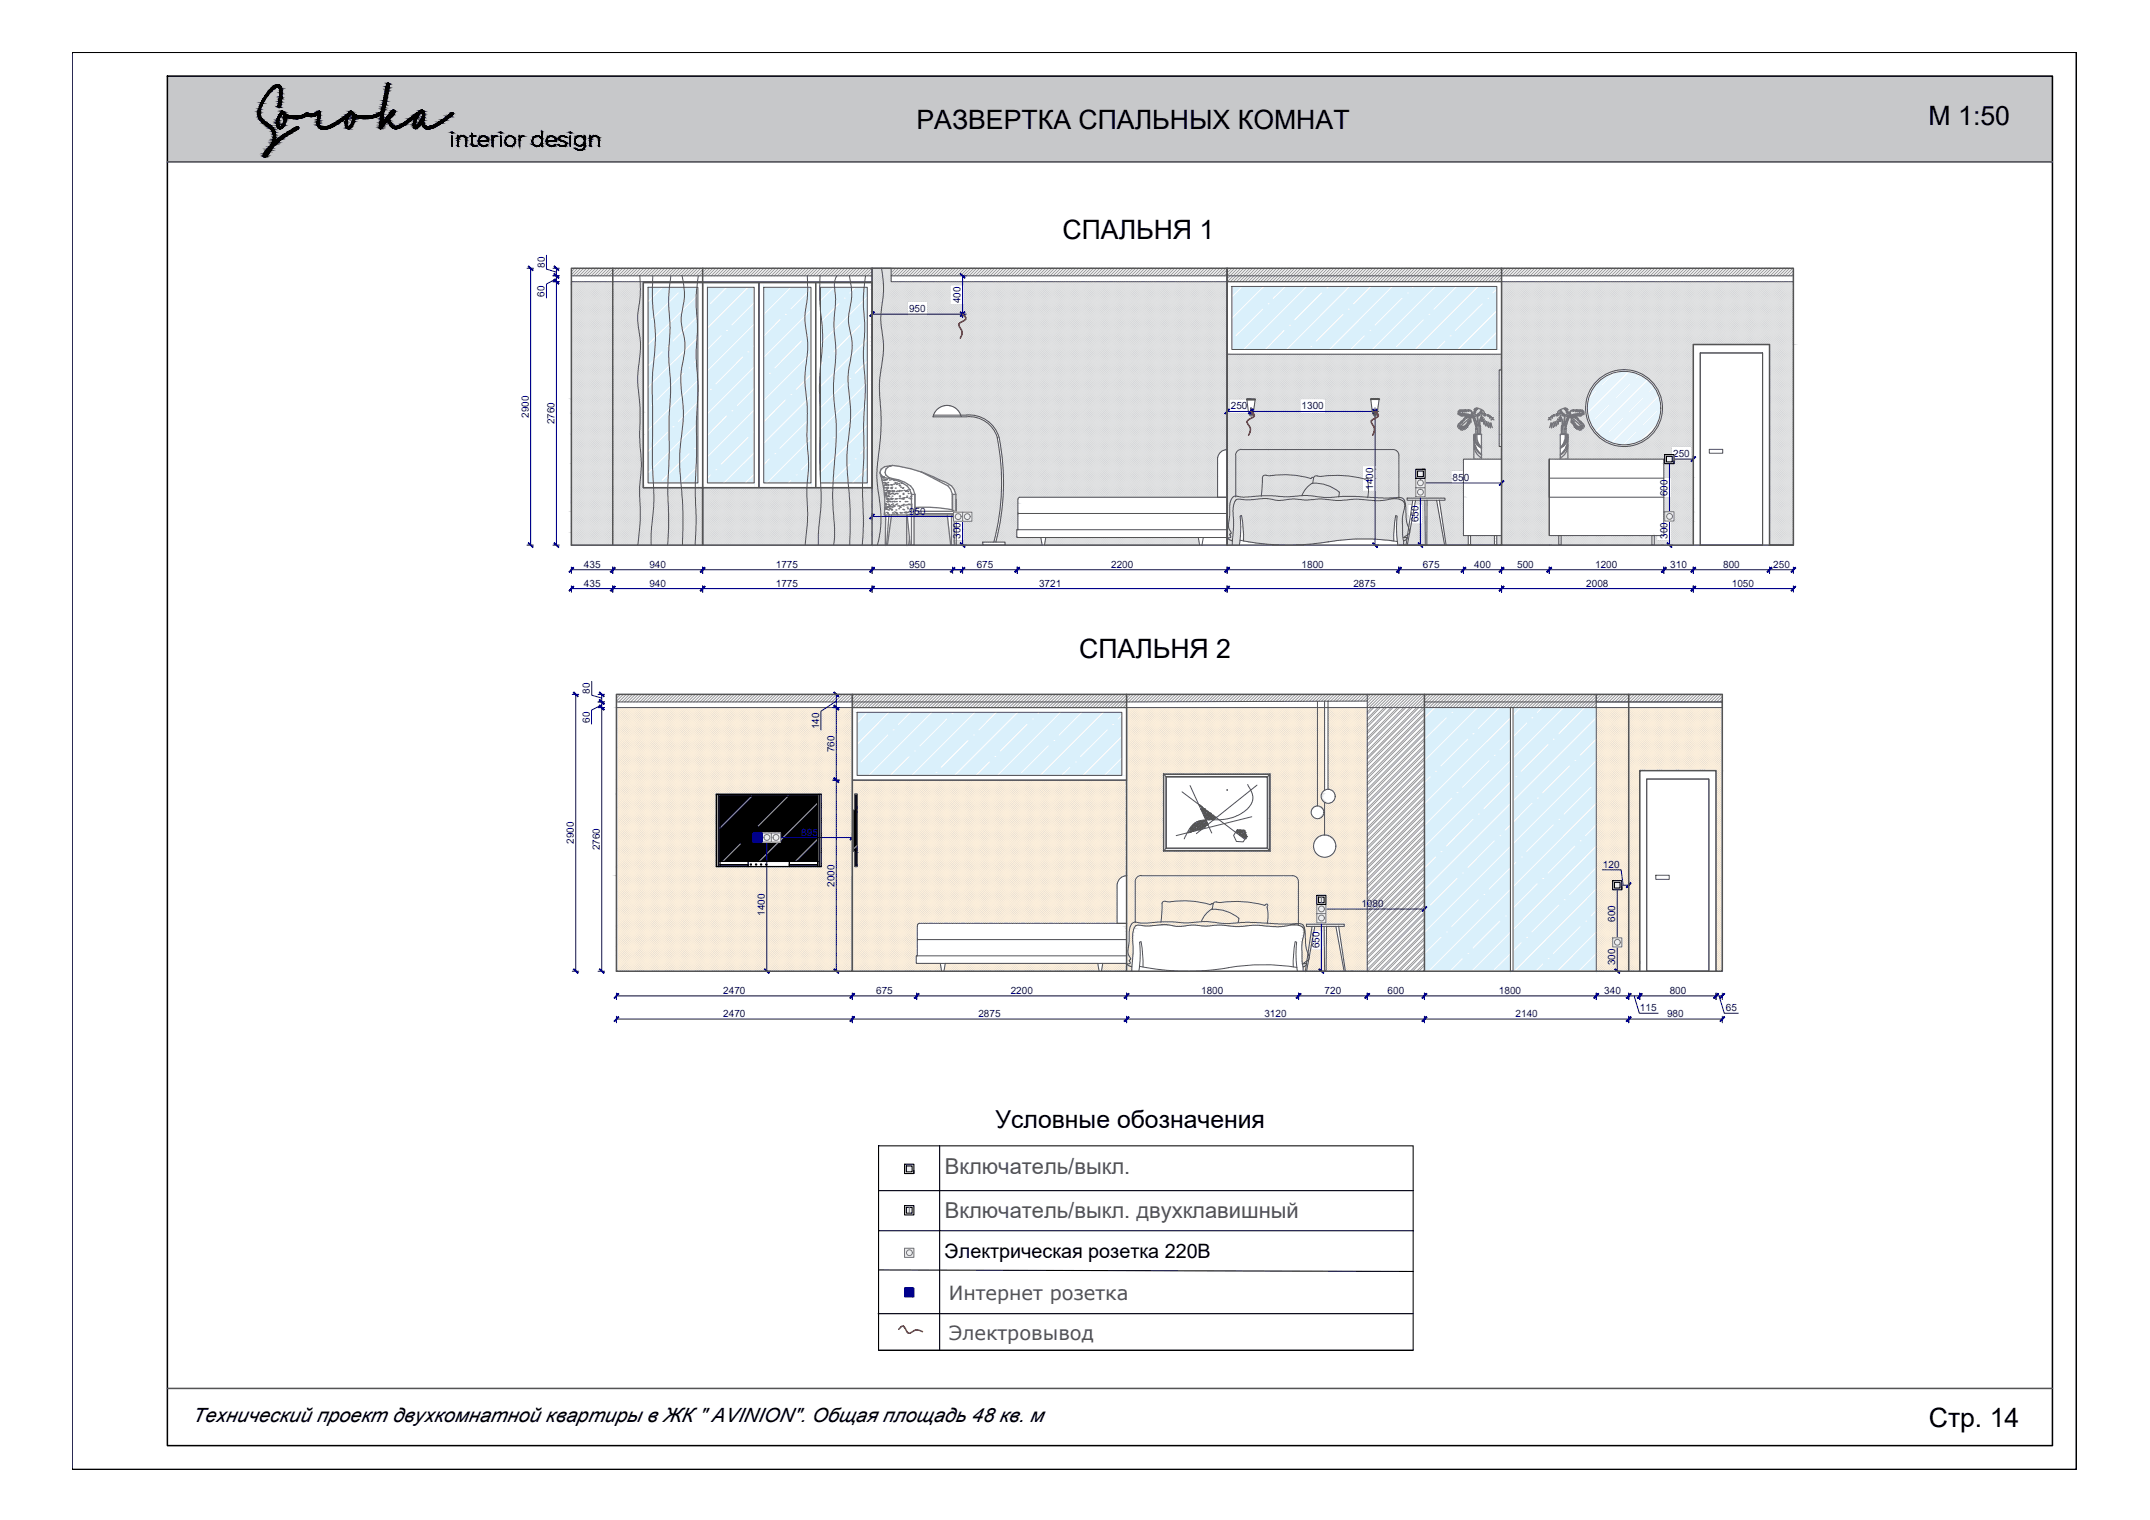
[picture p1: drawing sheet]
<svg xmlns="http://www.w3.org/2000/svg" width="420mm" height="297mm" viewBox="0 0 420 297" stroke-linecap="round" stroke-linejoin="round" font-family="sans-serif">
<defs><g id="words">
<g font-size="5.2">
<text x="179.1" y="25.2">РАЗВЕРТКА СПАЛЬНЫХ КОМНАТ</text>
<text x="376.9" y="24.5">М 1:50</text>
<text x="207.6" y="46.8">СПАЛЬНЯ 1</text>
<text x="210.9" y="128.5">СПАЛЬНЯ 2</text>
<text x="376.9" y="278.9">Стр. 14</text>
</g>
<text font-size="4.8" x="194.5" y="220.4">Условные обозначения</text>
<g font-size="4.3" fill="#545454">
<text x="184.6" y="229.4">Включатель/выкл.</text>
<text x="184.6" y="237.9">Включатель/выкл. двухклавишный</text>
</g>
<g font-size="3.9">
<text x="184.6" y="245.8">Электрическая розетка 220В</text>
<text x="37.6" y="277.9">Технический проект двухкомнатной квартиры в ЖК &quot; AVINION&quot;. Общая площадь 48 кв. м</text>
</g>
<g font-size="3.8" fill="#545454">
<text x="185.4" y="254">Интернет розетка</text>
<text x="185.4" y="261.8">Электровывод</text>
</g>
<g font-size="2" fill="#000095">
<text x="106.5" y="52.3" transform="rotate(-90 106.5 52.3)">80</text>
<text x="106.4" y="58" transform="rotate(-90 106.4 58)">60</text>
<text x="187.7" y="59.2" transform="rotate(-90 187.7 59.2)">400</text>
<text x="177.7" y="61">950</text>
<text x="103.3" y="81.6" transform="rotate(-90 103.3 81.6)">2900</text>
<text x="108.4" y="82.9" transform="rotate(-90 108.4 82.9)">2760</text>
<text x="240.5" y="80">250</text>
<text x="254.4" y="80">1300</text>
<text x="327" y="89.3">250</text>
<text x="268.3" y="95.7" transform="rotate(-90 268.3 95.7)">1400</text>
<text x="283.9" y="94">850</text>
<text x="177.7" y="100.6">950</text>
<text x="325.9" y="97" transform="rotate(-90 325.9 97)">600</text>
<text x="187.7" y="105.3" transform="rotate(-90 187.7 105.3)">300</text>
<text x="277.2" y="102.1" transform="rotate(-90 277.2 102.1)">650</text>
<text x="325.9" y="105.3" transform="rotate(-90 325.9 105.3)">300</text>
<text x="114.1" y="111">435</text>
<text x="126.9" y="111">940</text>
<text x="151.6" y="111">1775</text>
<text x="177.7" y="111">950</text>
<text x="190.9" y="111">675</text>
<text x="217.2" y="111">2200</text>
<text x="254.4" y="111">1800</text>
<text x="278.1" y="111">675</text>
<text x="288.1" y="111">400</text>
<text x="296.5" y="111">500</text>
<text x="311.7" y="111">1200</text>
<text x="326.4" y="111">310</text>
<text x="336.7" y="111">800</text>
<text x="346.5" y="111">250</text>
<text x="114.1" y="114.7">435</text>
<text x="126.9" y="114.7">940</text>
<text x="151.6" y="114.7">1775</text>
<text x="203.1" y="114.7">3721</text>
<text x="264.5" y="114.7">2875</text>
<text x="310" y="114.7">2008</text>
<text x="338.4" y="114.7">1050</text>
<text x="115.3" y="135.6" transform="rotate(-90 115.3 135.6)">80</text>
<text x="115.3" y="141.2" transform="rotate(-90 115.3 141.2)">60</text>
<text x="160.1" y="142.5" transform="rotate(-90 160.1 142.5)">140</text>
<text x="163.1" y="147" transform="rotate(-90 163.1 147)">760</text>
<text x="112.2" y="164.9" transform="rotate(-90 112.2 164.9)">2900</text>
<text x="117.2" y="166.2" transform="rotate(-90 117.2 166.2)">2760</text>
<text x="156.6" y="163.3">895</text>
<text x="163.1" y="173.3" transform="rotate(-90 163.1 173.3)">2000</text>
<text x="313.3" y="169.6">120</text>
<text x="149.5" y="179" transform="rotate(-90 149.5 179)">1400</text>
<text x="266.1" y="177.3">1080</text>
<text x="257.8" y="185.3" transform="rotate(-90 257.8 185.3)">650</text>
<text x="315.7" y="180.2" transform="rotate(-90 315.7 180.2)">600</text>
<text x="315.7" y="188.6" transform="rotate(-90 315.7 188.6)">300</text>
<text x="141.3" y="194.2">2470</text>
<text x="171.2" y="194.2">675</text>
<text x="197.5" y="194.2">2200</text>
<text x="234.7" y="194.2">1800</text>
<text x="258.9" y="194.2">720</text>
<text x="271.2" y="194.2">600</text>
<text x="292.9" y="194.2">1800</text>
<text x="313.5" y="194.2">340</text>
<text x="320.5" y="197.6">115</text>
<text x="326.3" y="194.2">800</text>
<text x="337.3" y="197.6">65</text>
<text x="141.3" y="198.8">2470</text>
<text x="191.2" y="198.8">2875</text>
<text x="247.1" y="198.8">3120</text>
<text x="296.2" y="198.8">2140</text>
<text x="325.8" y="198.8">980</text>
</g>
</g></defs>
<g fill="#c7c8ca" stroke="#c7c8ca" stroke-width=".2">
<path d="M258.9 156.9h.1z"/>
<path d="M223.5 180.9h1.7z"/>
<path d="M235.4 180.9h.5z"/>
<path d="M230 181h.7z"/>
<path d="M241.5 181h.8z"/>
<path d="M248.5 181h2.1z"/>
<path d="M188.8 81.5h1z"/>
<path d="M170.4 52.4l2.1 1.5-.2-1.5zM170.4 52.4l2.1 1.5h-2.1z"/>
<path d="M170.4 53.9l2.1 .2v-.2zM170.4 53.9l2.1 .2h-2.1z"/>
<path d="M170.4 54.1l2.2 .9-.1-.9zM170.4 54.1l2.2 .9h-2.2z"/>
<path d="M170.4 55l2.3 .8-.1-.8zM170.4 55l2.3 .8h-2.3z"/>
<path d="M170.4 55.8l2.3 .9v-.9zM170.4 55.8l2.3 .9h-2.3z"/>
<path d="M170.4 56.7l2.2 .8 .1-.8zM170.4 56.7l2.2 .8h-2.2z"/>
<path d="M170.4 57.5l2 1.7 .2-1.7zM170.4 57.5l2 1.7h-2z"/>
<path d="M170.4 59.2l1.8 1.7 .2-1.7zM170.4 59.2l1.8 1.7h-1.8z"/>
<path d="M170.4 60.9l1.8 .8v-.8zM170.4 60.9l1.8 .8h-1.8z"/>
<path d="M170.4 61.7l1.7 .9 .1-.9zM170.4 61.7l1.7 .9h-1.7z"/>
<path d="M170.4 62.6l1.8 .8-.1-.8zM170.4 62.6l1.8 .8h-1.8z"/>
<path d="M170.4 63.4l1.9 .8-.1-.8zM170.4 63.4l1.9 .8h-1.9z"/>
<path d="M170.4 64.2l2.1 1.7-.2-1.7zM170.4 64.2l2.1 1.7h-2.1z"/>
<path d="M170.4 65.9l2.2 .9-.1-.9zM170.4 65.9l2.2 .9h-2.2z"/>
<path d="M170.4 66.8l2.3 .8-.1-.8zM170.4 66.8l2.3 .8h-2.3z"/>
<path d="M170.4 67.6l2.3 .9v-.9zM170.4 67.6l2.3 .9h-2.3z"/>
<path d="M170.4 68.5l2.2 .8 .1-.8zM170.4 68.5l2.2 .8h-2.2z"/>
<path d="M170.4 69.3l2 1.7 .2-1.7zM170.4 69.3l2 1.7h-2z"/>
<path d="M170.4 71l1.7 1.7 .3-1.7zM170.4 71l1.7 1.7h-1.7z"/>
<path d="M170.4 72.7l1.5 1.7 .2-1.7zM170.4 72.7l1.5 1.7h-1.5z"/>
<path d="M170.4 74.4l1.5 .8v-.8zM170.4 74.4l1.5 .8h-1.5z"/>
<path d="M170.4 75.2l1.5 .9v-.9zM170.4 75.2l1.5 .9h-1.5z"/>
<path d="M170.4 76.1l1.5 1.7v-1.7zM170.4 76.1l1.5 1.7h-1.5z"/>
<path d="M170.4 77.8l1.7 1.7-.2-1.7zM170.4 77.8l1.7 1.7h-1.7z"/>
<path d="M170.4 79.5l1.8 1.7-.1-1.7zM170.4 79.5l1.8 1.7h-1.8z"/>
<path d="M170.4 81.2l1.8 1.7v-1.7zM170.4 81.2l1.8 1.7h-1.8z"/>
<path d="M170.4 82.9l1.7 1.7 .1-1.7zM170.4 82.9l1.7 1.7h-1.7z"/>
<path d="M170.4 84.6l1.6 1.6 .1-1.6zM170.4 84.6l1.6 1.6h-1.6z"/>
<path d="M170.4 86.2l1.2 3.4 .4-3.4zM170.4 86.2l1.2 3.4h-1.2z"/>
<path d="M170.4 89.6l1 1.7 .2-1.7zM170.4 89.6l1 1.7h-1z"/>
<path d="M170.4 91.3l1 1.7v-1.7zM170.4 91.3l1 1.7h-1z"/>
<path d="M170.4 93l1.1 1.7-.1-1.7zM170.4 93l1.1 1.7h-1.1z"/>
<path d="M170.4 94.7l1.3 1.7-.2-1.7zM170.4 94.7l1.3 1.7h-1.3z"/>
<path d="M170.4 96.4l1.5 1.7-.2-1.7zM170.4 96.4l1.5 1.7h-1.5z"/>
<path d="M168.6 95.3l1.8 2.8v-2.8zM168.6 95.3l1.8 2.8h-1.8z"/>
<path d="M170.4 98.1l1.7 1.7-.2-1.7zM170.4 98.1l1.7 1.7h-1.7z"/>
<path d="M168.6 98.1l1.8 2.8v-2.8zM168.6 98.1l1.8 2.8h-1.7z"/>
<path d="M170.4 99.8l1.8 1.7-.1-1.7zM170.4 99.8l1.8 1.7h-1.8z"/>
<path d="M168.7 100.9l1.7 1.4v-1.4zM168.7 100.9l1.7 1.4h-1.7z"/>
<path d="M170.4 101.5l1.7 1.7 .1-1.7zM170.4 101.5l1.7 1.7h-1.7z"/>
<path d="M168.7 102.3l1.7 1.4v-1.4zM168.7 102.3l1.7 1.4h-1.7z"/>
<path d="M170.4 103.2l1.5 1.7 .2-1.7zM170.4 103.2l1.5 1.7h-1.5z"/>
<path d="M170.4 104.9l1.1 1.6 .4-1.6zM170.4 104.9l1.1 1.6h-1.1z"/>
<path d="M168.7 103.7l1.7 2.8v-2.8zM168.7 103.7l1.7 2.8h-1.9z"/>
<path d="M32.7 14.9l368.4 16.7v-16.7zM32.7 14.9l368.4 16.7h-368.4z"/>
<path d="M119.7 55l17.6 .2v-.2zM119.7 55l17.6 .2h-17.6z"/>
<path d="M111.7 55l8 .2v-.2zM111.7 55l8 .2h-8z"/>
<path d="M119.7 55.2l6 .4v-.4zM119.7 55.2l6 .4h-6z"/>
<path d="M111.7 55.2l8 .4v-.4zM111.7 55.2l8 .4h-8z"/>
<path d="M293.4 55l57.1 12.3v-12.3zM293.4 55l57.1 12.3h-57.1z"/>
<path d="M293.4 67.3l37.5 1.9v-1.9zM293.4 67.3l37.5 1.9h-37.5z"/>
<path d="M293.4 69.2l37.5 3.1v-3.1zM293.4 69.2l37.5 3.1h-37.5z"/>
<path d="M239.8 69.2l53.6 3.1v-3.1zM239.8 69.2l53.6 3.1h-53.6z"/>
<path d="M293.4 72.3h37.5zM293.4 72.3h37.5z"/>
<path d="M317.9 72.3l13 .1v-.1zM317.9 72.3l13 .1h-11.9z"/>
<path d="M293.4 72.3l22.3 .1 1.1-.1zM293.4 72.3l22.3 .1h-22.3z"/>
<path d="M319 72.4l11.9 .4v-.4zM319 72.4l11.9 .4h-10.8z"/>
<path d="M293.4 72.4l21.2 .4 1.1-.4zM293.4 72.4l21.2 .4h-21.2z"/>
<path d="M320.1 72.8l10.8 .5v-.5zM320.1 72.8l10.8 .5h-9.8z"/>
<path d="M293.4 72.8l20.2 .5 1-.5zM293.4 72.8l20.2 .5h-20.2z"/>
<path d="M321.1 73.3l9.8 .6v-.6zM321.1 73.3l9.8 .6h-8.9z"/>
<path d="M293.4 73.3l19.3 .6 .9-.6zM293.4 73.3l19.3 .6h-19.3z"/>
<path d="M322 73.9l8.9 .7v-.7zM322 73.9l8.9 .7h-8.1z"/>
<path d="M293.4 73.9l18.5 .7 .8-.7zM293.4 73.9l18.5 .7h-18.5z"/>
<path d="M322.8 74.6l8.1 .9v-.9zM322.8 74.6l8.1 .9h-7.4z"/>
<path d="M293.4 74.6l17.7 .9 .8-.9zM293.4 74.6l17.7 .9h-17.7z"/>
<path d="M323.5 75.5l7.4 1v-1zM323.5 75.5l7.4 1h-6.8z"/>
<path d="M293.4 75.5l17.2 1 .5-1zM293.4 75.5l17.2 1h-17.2z"/>
<path d="M324.1 76.5l6.8 1v-1zM324.1 76.5l6.8 1h-6.4z"/>
<path d="M293.4 76.5l16.8 1 .4-1zM293.4 76.5l16.8 1h-16.8z"/>
<path d="M119.7 55.6l6 21.9v-21.9zM119.7 55.6l6 21.9h-6z"/>
<path d="M111.7 55.6l8 21.9v-21.9zM111.7 55.6l8 21.9h-8z"/>
<path d="M239.8 72.3l53.2 5.6v-5.6zM239.8 72.3l53.2 5.6h-53.2z"/>
<path d="M119.7 77.5l6 .4v-.4zM119.7 77.5l6 .4h-6z"/>
<path d="M111.7 77.5l8 .4v-.4zM111.7 77.5l8 .4h-8z"/>
<path d="M239.8 77.9h14.2zM239.8 77.9h14.2z"/>
<path d="M119.7 77.9h6zM119.7 77.9h6z"/>
<path d="M111.7 77.9h8zM111.7 77.9h8z"/>
<path d="M259.1 77.9l33.9 .1zM259.1 77.9l33.9 .1z"/>
<path d="M119.7 77.9l6 .1zM119.7 77.9l6 .1z"/>
<path d="M111.7 77.9l8 .1zM111.7 77.9l8 .1z"/>
<path d="M244.2 77.9l9.8 .1zM244.2 77.9l9.8 .1z"/>
<path d="M324.5 77.5l6.4 1.1v-1.1zM324.5 77.5l6.4 1.1h-6.1z"/>
<path d="M293.4 77.5l16.6 1.1 .2-1.1zM293.4 77.5l16.6 1.1h-16.6z"/>
<path d="M324.8 78.6l6.1 1.2v-1.2zM324.8 78.6l6.1 1.2h-6z"/>
<path d="M293.4 78.6l16.5 1.2 .1-1.2zM293.4 78.6l16.5 1.2h-16.5z"/>
<path d="M269.5 78l23.5 2.4v-2.4zM269.5 78l23.5 2.4h-23.8z"/>
<path d="M259.1 78l9.1 2.4-.3-2.4zM259.1 78l9.1 2.4h-9.1z"/>
<path d="M245.3 78l8.7 2.4v-2.4zM245.3 78l8.7 2.4h-9z"/>
<path d="M269.2 80.4l23.8 .1zM269.2 80.4l23.8 .1z"/>
<path d="M259.1 80.4l9.1 .1zM259.1 80.4l9.1 .1z"/>
<path d="M119.7 78l6 2.5v-2.5zM119.7 78l6 2.5h-6z"/>
<path d="M111.7 78l8 2.5v-2.5zM111.7 78l8 2.5h-8z"/>
<path d="M245 80.4l9 .1zM245 80.4l9 .1z"/>
<path d="M119.7 80.5h6zM119.7 80.5h6z"/>
<path d="M111.7 80.5h8zM111.7 80.5h8z"/>
<path d="M244.5 80.5l9.5 .3v-.3zM244.5 80.5l9.5 .3h-9.5z"/>
<path d="M259.1 80.5l9.6 .3v-.3zM259.1 80.5l9.6 .3h-9.6z"/>
<path d="M119.7 80.5l6 .3v-.3zM119.7 80.5l6 .3h-6z"/>
<path d="M111.7 80.5l8 .3v-.3zM111.7 80.5l8 .3h-8z"/>
<path d="M239.8 77.9l.4 2.9v-2.9zM239.8 77.9l.4 2.9h-.4z"/>
<path d="M244.2 80.5l.3 .3v-.3zM244.2 80.5l.3 .3h-.3z"/>
<path d="M119.7 80.8h6zM119.7 80.8h6z"/>
<path d="M111.7 80.8h8zM111.7 80.8h8z"/>
<path d="M324.9 79.8l6 1.1v-1.1zM324.9 79.8l6 1.1h-6.1z"/>
<path d="M293.4 79.8l16.6 1.1-.1-1.1zM293.4 79.8l16.6 1.1h-16.6z"/>
<path d="M268.7 80.5l24.3 .5v-.5zM268.7 80.5l24.3 .5h-24.3z"/>
<path d="M244.5 80.8l24.2 .2v-.2zM244.5 80.8l24.2 .2h-24.2z"/>
<path d="M268.7 81h24.3zM268.7 81h24.3z"/>
<path d="M244.5 81h24.1zM244.5 81h24.2z"/>
<path d="M268.7 81h24.3zM268.7 81h24.3z"/>
<path d="M244.5 81h24.1zM244.5 81h24.1z"/>
<path d="M268.7 81h24.3zM268.7 81h24.3z"/>
<path d="M244.5 81h24.1zM244.5 81h24.1zM244.5 81h24.1zM244.5 81h24.1z"/>
<path d="M239.8 80.8l4.7 .2v-.2zM239.8 80.8l4.7 .2h-4.7z"/>
<path d="M244.5 81h24.1zM244.5 81h24.1z"/>
<path d="M239.8 81h4.6zM239.8 81h4.7z"/>
<path d="M268.8 81h24.2zM268.8 81h24.2z"/>
<path d="M244.5 81h24.1zM244.5 81h24.1zM244.5 81h24.1zM244.5 81h24.1z"/>
<path d="M239.8 81h4.6zM239.8 81h4.6z"/>
<path d="M268.8 81h24.2zM268.8 81h24.2z"/>
<path d="M244.5 81h24.1zM244.5 81h24.1z"/>
<path d="M244.5 81h24.1zM244.5 81h24.1z"/>
<path d="M239.8 81h4.6zM239.8 81h4.6z"/>
<path d="M268.8 81h24.2zM268.8 81h24.2z"/>
<path d="M244.5 81h24.1zM244.5 81h24.1zM244.5 81h24.1zM244.5 81h24.1z"/>
<path d="M239.8 81h4.6zM239.8 81h4.6z"/>
<path d="M268.8 81h24.2zM268.8 81h24.2z"/>
<path d="M244.5 81h24.1zM244.5 81h24.1zM244.5 81h24.1zM244.5 81h24.1z"/>
<path d="M239.8 81h4.6zM239.8 81h4.6z"/>
<path d="M268.8 81h24.2zM268.7 81h24.3z"/>
<path d="M244.5 81h24.1zM244.5 81h24.1zM244.5 81h24.1zM244.5 81h24.1z"/>
<path d="M239.8 81h4.6zM239.8 81h4.6z"/>
<path d="M268.7 81h24.3zM268.7 81h24.3z"/>
<path d="M244.5 81h24.1zM244.5 81h24.1z"/>
<path d="M244.5 81h24.2zM244.5 81h24.2z"/>
<path d="M239.8 81h4.6zM239.8 81h4.6z"/>
<path d="M268.7 81h24.3zM268.7 81h24.3z"/>
<path d="M244.5 81h24.2zM244.5 81h24.2z"/>
<path d="M268.7 81l24.3 .1zM268.7 81l24.3 .1z"/>
<path d="M244.5 81l24.2 .1zM244.5 81l24.2 .1zM244.5 81.1h24.2zM244.5 81.1h24.2z"/>
<path d="M239.8 81l4.6 .1zM239.8 81l4.6 .1z"/>
<path d="M268.7 81.1h24.3zM268.7 81.1h24.3z"/>
<path d="M244.5 81.1h24.2zM244.5 81.1h24.2z"/>
<path d="M268.7 81.1h24.3zM268.7 81.1h24.3z"/>
<path d="M244.5 81.1h24.2zM244.5 81.1h24.2z"/>
<path d="M244.5 81.1h48.5zM244.5 81.1h48.5z"/>
<path d="M239.8 81.1h4.7zM239.8 81.1h4.7z"/>
<path d="M244.5 81.1h48.5zM244.5 81.1h48.5z"/>
<path d="M239.8 81.1h4.7zM239.8 81.1h4.7z"/>
<path d="M244.5 81.1h48.5zM244.5 81.1h48.5z"/>
<path d="M239.8 81.1h4.7zM239.8 81.1h4.7z"/>
<path d="M244.5 81.1h48.5zM244.5 81.1h48.5z"/>
<path d="M239.8 81.1h4.7zM239.8 81.1h4.7z"/>
<path d="M244.5 81.1h48.5zM244.5 81.1h48.5z"/>
<path d="M239.8 81.1h4.7zM239.8 81.1h4.7z"/>
<path d="M324.8 80.9l6.1 1.1v-1.1zM324.8 80.9l6.1 1.1h-6.4z"/>
<path d="M293.4 80.9l16.8 1.1-.2-1.1zM293.4 80.9l16.8 1.1h-16.8z"/>
<path d="M324.5 82l6.4 1v-1zM324.5 82l6.4 1h-6.8z"/>
<path d="M293.4 82l17.2 1-.4-1zM293.4 82l17.2 1h-17.2z"/>
<path d="M324.1 83l6.8 1v-1zM324.1 83l6.8 1h-7.4z"/>
<path d="M293.4 83l17.7 1-.5-1zM293.4 83l17.7 1h-17.7z"/>
<path d="M323.5 84l7.4 .9v-.9zM323.5 84l7.4 .9h-8.1z"/>
<path d="M293.4 84l18.5 .9-.8-.9zM293.4 84l18.5 .9h-18.5z"/>
<path d="M119.7 80.8l6 4.1v-4.1zM119.7 80.8l6 4.1h-6z"/>
<path d="M111.7 80.8l8 4.1v-4.1zM111.7 80.8l8 4.1h-8z"/>
<path d="M293.4 84.9h18.5zM293.4 84.9h18.5z"/>
<path d="M239.8 81.1l53.2 3.8v-3.8zM239.8 81.1l53.2 3.8h-53.2z"/>
<path d="M119.7 84.9h6zM119.7 84.9h6z"/>
<path d="M111.7 84.9h8zM111.7 84.9h8z"/>
<path d="M306.3 84.9h5.6zM306.3 84.9h5.6z"/>
<path d="M293.4 84.9h11.6zM293.4 84.9h11.6z"/>
<path d="M289.4 84.9h3.6zM289.4 84.9h3.6z"/>
<path d="M239.8 84.9h48.3zM239.8 84.9h48.3z"/>
<path d="M306.3 84.9h5.6zM306.3 84.9h5.6z"/>
<path d="M293.4 84.9h11.6zM293.4 84.9h11.6z"/>
<path d="M289.5 84.9h3.5zM289.5 84.9h3.5z"/>
<path d="M239.8 84.9h48.3zM239.8 84.9h48.3z"/>
<path d="M306.4 84.9h5.5zM306.4 84.9h5.5z"/>
<path d="M293.4 84.9h11.6zM293.4 84.9h11.6z"/>
<path d="M289.5 84.9h3.5zM289.5 84.9h3.5z"/>
<path d="M239.8 84.9h48.3zM239.8 84.9h48.3z"/>
<path d="M306.4 84.9h5.5zM306.4 84.9h5.5z"/>
<path d="M293.4 84.9h11.6zM293.4 84.9h11.6z"/>
<path d="M289.5 84.9h3.5zM289.5 84.9h3.5z"/>
<path d="M239.8 84.9h48.3zM239.8 84.9h48.3z"/>
<path d="M306.4 84.9h5.5zM306.4 84.9h5.5z"/>
<path d="M293.4 84.9h11.5zM293.4 84.9h11.6z"/>
<path d="M289.5 84.9h3.5zM289.5 84.9h3.5z"/>
<path d="M239.8 84.9h48.3zM239.8 84.9h48.3z"/>
<path d="M306.4 84.9h5.5zM306.4 84.9h5.5z"/>
<path d="M293.4 84.9h11.5zM293.4 84.9h11.5z"/>
<path d="M289.5 84.9h3.5zM289.5 84.9h3.5z"/>
<path d="M239.8 84.9h48.3zM239.8 84.9h48.3z"/>
<path d="M306.4 84.9h5.5zM306.4 84.9h5.5z"/>
<path d="M293.4 84.9h11.5zM293.4 84.9h11.5z"/>
<path d="M289.5 84.9h3.5zM289.5 84.9h3.5z"/>
<path d="M239.8 84.9h48.2zM239.8 84.9h48.3z"/>
<path d="M306.4 84.9h5.6zM306.4 84.9h5.6z"/>
<path d="M293.4 84.9h11.5zM293.4 84.9h11.5z"/>
<path d="M289.5 84.9h3.5zM289.5 84.9h3.5z"/>
<path d="M239.8 84.9h48.2zM239.8 84.9h48.2z"/>
<path d="M306.4 84.9l5.6 .1zM306.4 84.9l5.6 .1z"/>
<path d="M293.4 84.9l11.5 .1zM293.4 84.9l11.5 .1z"/>
<path d="M289.5 84.9l3.5 .1zM289.5 84.9l3.5 .1z"/>
<path d="M239.8 84.9l48.2 .1zM239.8 84.9l48.2 .1z"/>
<path d="M239.8 85l48.2 .1v-.1zM239.8 85l48.2 .1h-48.2z"/>
<path d="M306.4 85l5.8 .1-.2-.1zM306.4 85l5.8 .1h-5.8z"/>
<path d="M306.4 85.1l6 .3-.2-.3zM306.4 85.1l6 .3h-6z"/>
<path d="M239.8 85.1l48.2 .3v-.3zM239.8 85.1l48.2 .3h-48.2z"/>
<path d="M322.8 84.9l8.1 .7v-.7zM322 85.6l.8-.7 8.1 .7z"/>
<path d="M306.4 85.4l6.3 .2-.3-.2zM306.4 85.4l6.3 .2h-6.3z"/>
<path d="M306.4 85.6l6.9 .4-.6-.4zM306.4 85.6l6.9 .4h-6.9z"/>
<path d="M239.8 85.4l48.2 .6v-.6zM239.8 85.4l48.2 .6h-48.2z"/>
<path d="M322 85.6l8.9 .6v-.6zM321.1 86.2l.9-.6 8.9 .6z"/>
<path d="M306.4 86l7.2 .2-.3-.2zM306.4 86l7.2 .2h-7.2z"/>
<path d="M321.1 86.2l9.8 .5v-.5zM320.1 86.7l1-.5 9.8 .5z"/>
<path d="M306.4 86.2l8.2 .5-1-.5zM306.4 86.2l8.2 .5h-8.2z"/>
<path d="M320.1 86.7l10.8 .4v-.4zM319 87.1l1.1-.4 10.8 .4z"/>
<path d="M306.4 86.7l9.3 .4-1.1-.4zM306.4 86.7l9.3 .4h-9.3z"/>
<path d="M319 87.1l11.9 .1v-.1zM317.9 87.2l1.1-.1 11.9 .1z"/>
<path d="M306.4 87.1l10.4 .1-1.1-.1zM306.4 87.1l10.4 .1h-10.4z"/>
<path d="M306.4 87.2h24.5zM306.4 87.2h24.5z"/>
<path d="M289.5 85l3.5 2.3v-2.3zM289.5 85l3.5 2.3h-3.5z"/>
<path d="M306.4 87.2l20.2 .1zM306.4 87.2l20.2 .1z"/>
<path d="M239.8 86l48.2 1.3v-1.3zM239.8 86l48.2 1.3h-48.2z"/>
<path d="M306.4 87.3l20.2 .4v-.4zM306.4 87.3l20.2 .4h-20.2z"/>
<path d="M239.8 87.3l48.3 .4-.1-.4zM239.8 87.3l48.3 .4h-48.3z"/>
<path d="M306.4 87.7l20.2 .5v-.5zM306.4 87.7l20.2 .5h-20.4z"/>
<path d="M239.8 87.7l48.4 .5-.1-.5zM239.8 87.7l48.4 .5h-48.4z"/>
<path d="M306.2 88.2l20.4 .4v-.4zM306.2 88.2l20.4 .4h-20.6z"/>
<path d="M293.4 85l11.5 3.6v-3.6zM293.4 85l11.5 3.6h-11.5z"/>
<path d="M289.5 87.3l3.9 1.3v-1.3zM289.5 87.3l3.9 1.3h-3.9z"/>
<path d="M239.8 88.2l48.7 .4-.3-.4zM239.8 88.2l48.7 .4h-48.7z"/>
<path d="M306 88.6l20.6 .2v-.2zM306 88.6l20.6 .2h-20.8z"/>
<path d="M293.4 88.6l11.5 .2v-.2zM293.4 88.6l11.5 .2h-11.5z"/>
<path d="M289.5 88.6l3.9 .2v-.2zM289.5 88.6l3.9 .2h-3.9z"/>
<path d="M305.8 88.8l19.5 .2v-.2zM305.8 88.8l19.5 .2h-19.6z"/>
<path d="M239.8 88.6l49 .4-.3-.4zM239.8 88.6l49 .4h-49z"/>
<path d="M305.7 89l19.6 .3v-.3zM305.3 89.3l.4-.3 19.6 .3z"/>
<path d="M293.4 88.8l11.5 .5v-.5zM293.4 88.8l11.5 .5h-11.5z"/>
<path d="M239.8 89l49.3 .3-.3-.3zM239.8 89l49.3 .3h-49.3z"/>
<path d="M305.3 89.3l20 .2v-.2zM304.9 89.5l.4-.2 20 .2z"/>
<path d="M293.4 89.3l11.5 .2v-.2zM293.4 89.3l11.5 .2h-11.5z"/>
<path d="M289.5 88.8l3.9 .7v-.7zM289.5 88.8l3.9 .7h-3.9z"/>
<path d="M239.8 89.3l49.7 .2-.4-.2zM239.8 89.3l49.7 .2h-49.7z"/>
<path d="M293.4 89.5l31.9 .2v-.2zM293.4 89.5l31.9 .2h-31.9z"/>
<path d="M239.8 89.5l53.6 .2v-.2zM239.8 89.5l53.6 .2h-53.6z"/>
<path d="M330.6 87.2l.3 2.9v-2.9zM330.6 87.2l.3 2.9h-.3z"/>
<path d="M119.7 84.9l6 5.2v-5.2zM119.7 84.9l6 5.2h-6z"/>
<path d="M111.7 84.9l8 5.2v-5.2zM111.7 84.9l8 5.2h-8z"/>
<path d="M327.1 90.1l3.8 .5v-.5zM327.1 90.1l3.8 .5h-3.8z"/>
<path d="M325.1 89.7l.2 .9v-.9zM325.1 89.7l.2 .9h-.2z"/>
<path d="M119.7 90.1l6 .5v-.5zM119.7 90.1l6 .5h-6z"/>
<path d="M111.7 90.1l8 .5v-.5zM111.7 90.1l8 .5h-8z"/>
<path d="M239.8 89.7l46.2 1.3v-1.3zM239.8 89.7l46.2 1.3h-46.2z"/>
<path d="M269.1 91l16.9 .7v-.7zM269.1 91l16.9 .7h-16.9z"/>
<path d="M278.5 91.7l7.5 .2v-.2zM278.5 91.7l7.5 .2h-7.5z"/>
<path d="M325.1 90.6l5.8 2.7v-2.7zM325.1 90.6l5.8 2.7h-5.8z"/>
<path d="M278.5 91.9l5 1.6v-1.6zM278.5 91.9l5 1.6h-5z"/>
<path d="M269.1 91.7l7.6 1.8v-1.8zM269.1 91.7l7.6 1.8h-7.6z"/>
<path d="M278.5 93.5l5 1.3v-1.3zM278.5 93.5l5 1.3h-5z"/>
<path d="M119.7 90.6l6 4.2v-4.2zM119.7 90.6l6 4.2h-6z"/>
<path d="M111.7 90.6l8 4.2v-4.2zM111.7 90.6l8 4.2h-8z"/>
<path d="M278.5 94.8l7.5 .5v-.5zM278.5 94.8l7.5 .5h-7.5z"/>
<path d="M119.7 94.8l6 .5v-.5zM119.7 94.8l6 .5h-6z"/>
<path d="M111.7 94.8l8 .5v-.5zM111.7 94.8l8 .5h-8z"/>
<path d="M269.1 93.5l7.6 1.8v-1.8zM269.1 93.5l7.6 1.8h-7.6z"/>
<path d="M119.7 95.3h6zM119.7 95.3h6z"/>
<path d="M111.7 95.3h8zM111.7 95.3h8z"/>
<path d="M165.8 95.3l2.8 .1zM165.8 95.3l2.8 .1z"/>
<path d="M162.8 95.3l3 .1zM162.8 95.3l3 .1z"/>
<path d="M160.4 95.3l2.4 .1zM160.4 95.3l2.4 .1z"/>
<path d="M157.7 95.3l2.7 .1zM157.7 95.3l2.7 .1z"/>
<path d="M137.3 95.3l20.4 .1zM137.3 95.3l20.4 .1z"/>
<path d="M119.7 95.3l17.6 .1zM119.7 95.3l17.6 .1z"/>
<path d="M165.8 95.4l2.8 .6v-.6zM165.8 95.4l2.8 .6h-2.7z"/>
<path d="M162.8 95.4l3.1 .6-.1-.6zM162.8 95.4l3.1 .6h-3.1z"/>
<path d="M239.8 91l26.4 5v-5zM239.8 91l26.4 5h-26.4z"/>
<path d="M269.1 95.3l7.6 .7v-.7zM269.1 95.3l7.6 .7h-7.6z"/>
<path d="M165.9 96h2.7zM165.9 96h2.7z"/>
<path d="M162.8 96h3.1zM162.8 96h3.1z"/>
<path d="M157.7 95.4l2.7 .6v-.6zM157.7 95.4l2.7 .6h-2.7z"/>
<path d="M137.3 95.4l20.4 .6v-.6zM137.3 95.4l20.4 .6h-20.4z"/>
<path d="M119.7 95.4l17.6 .6v-.6zM119.7 95.4l17.6 .6h-17.6z"/>
<path d="M157.7 96l2.8 .6-.1-.6zM157.7 96l2.8 .6h-2.8z"/>
<path d="M137.3 96l20.4 .6v-.6zM137.3 96l20.4 .6h-20.4z"/>
<path d="M119.7 96l17.6 .6v-.6zM119.7 96l17.6 .6h-17.6z"/>
<path d="M111.7 95.3l8 1.3v-1.3zM111.7 95.3l8 1.3h-8z"/>
<path d="M160.4 95.4l2.3 1.3 .1-1.3zM160.4 95.4l2.3 1.3h-2.2z"/>
<path d="M157.7 96.6l2.8 .1v-.1zM157.7 96.6l2.8 .1h-2.8z"/>
<path d="M119.7 96.6l17.6 .1v-.1zM119.7 96.6l17.6 .1h-17.6z"/>
<path d="M111.7 96.6l8 .1v-.1zM111.7 96.6l8 .1h-8z"/>
<path d="M162.8 96l3.2 .7-.1-.7zM162.8 96l3.2 .7h-3.3z"/>
<path d="M160.5 96.7h2.2zM160.5 96.7h2.2z"/>
<path d="M157.7 96.7h2.8zM157.7 96.7h2.8z"/>
<path d="M137.3 96.6l20.4 .1v-.1zM137.3 96.6l20.4 .1h-20.4z"/>
<path d="M119.7 96.7h17.6zM119.7 96.7h17.6z"/>
<path d="M111.7 96.7h8zM111.7 96.7h8z"/>
<path d="M278.5 95.3l7.5 1.8v-1.8zM278.5 95.3l7.5 1.8h-7.5z"/>
<path d="M239.8 96l36.9 1.1v-1.1zM239.8 96l36.9 1.1h-36.9z"/>
<path d="M157.7 96.7l2.8 .4v-.4zM157.7 96.7l2.8 .4h-2.8z"/>
<path d="M137.3 96.7l20.4 .4v-.4zM137.3 96.7l20.4 .4h-20.4z"/>
<path d="M119.7 96.7l17.6 .4v-.4zM119.7 96.7l17.6 .4h-17.6z"/>
<path d="M111.7 96.7l8 .4v-.4zM111.7 96.7l8 .4h-8z"/>
<path d="M326.6 93.3l4.3 4v-4zM326.6 93.3l4.3 4h-4.3z"/>
<path d="M157.7 97.1l2.8 .2v-.2zM157.7 97.1l2.8 .2h-2.8z"/>
<path d="M137.3 97.1l20.4 .2v-.2zM137.3 97.1l20.4 .2h-20.4z"/>
<path d="M119.7 97.1l17.6 .2v-.2zM119.7 97.1l17.6 .2h-17.6z"/>
<path d="M111.7 97.1l8 .2v-.2zM111.7 97.1l8 .2h-8z"/>
<path d="M239.8 97.1l46.2 .2v-.2zM239.8 97.1l46.2 .2h-46.2z"/>
<path d="M157.7 97.3h2.8zM157.7 97.3h2.8z"/>
<path d="M137.3 97.3h20.4zM137.3 97.3h20.4z"/>
<path d="M119.7 97.3h17.6zM119.7 97.3h17.6z"/>
<path d="M282.4 97.3l3.6 .5v-.5zM282.4 97.3l3.6 .5h-3.6z"/>
<path d="M239.8 97.3l35.2 .5v-.5zM239.8 97.3l35.2 .5h-35.2z"/>
<path d="M157.7 97.3l2.8 .5v-.5zM157.7 97.3l2.8 .5h-2.8z"/>
<path d="M137.3 97.3l20.4 .5v-.5zM137.3 97.3l20.4 .5h-20.4z"/>
<path d="M119.7 97.3l17.6 .5v-.5zM119.7 97.3l17.6 .5h-17.6z"/>
<path d="M111.7 97.3l8 .5v-.5zM111.7 97.3l8 .5h-8z"/>
<path d="M157.7 97.8h2.8zM157.7 97.8h2.8z"/>
<path d="M137.3 97.8h20.4zM137.3 97.8h20.4z"/>
<path d="M119.7 97.8h17.6zM119.7 97.8h17.6z"/>
<path d="M111.7 97.8h8zM111.7 97.8h8z"/>
<path d="M165.9 96l2.7 2.1v-2.1zM165.9 96l2.7 2.1h-2.5z"/>
<path d="M162.7 96.7l3.4 1.4-.1-1.4zM162.7 96.7l3.4 1.4h-3.3z"/>
<path d="M157.7 97.8l2.8 .3v-.3zM157.7 97.8l2.8 .3h-2.8z"/>
<path d="M137.3 97.8l20.4 .3v-.3zM137.3 97.8l20.4 .3h-20.4z"/>
<path d="M119.7 97.8l17.6 .3v-.3zM119.7 97.8l17.6 .3h-17.6z"/>
<path d="M111.7 97.8l8 .3v-.3zM111.7 97.8l8 .3h-8z"/>
<path d="M166.1 98.1h2.5zM166.1 98.1h2.5z"/>
<path d="M157.7 98.1h2.8zM157.7 98.1h2.8z"/>
<path d="M137.3 98.1h20.4zM137.3 98.1h20.4z"/>
<path d="M119.7 98.1h17.6zM119.7 98.1h17.6z"/>
<path d="M111.7 98.1h8zM111.7 98.1h8z"/>
<path d="M160.5 96.7l2.3 1.4-.1-1.4zM160.5 96.7l2.3 1.4h-2.3z"/>
<path d="M157.7 98.1h2.8zM157.7 98.1h2.8z"/>
<path d="M137.3 98.1h20.4zM137.3 98.1h20.4z"/>
<path d="M119.7 98.1h17.6zM119.7 98.1h17.6z"/>
<path d="M111.7 98.1h8zM111.7 98.1h8z"/>
<path d="M162.8 98.1h3.3zM162.8 98.1h3.3z"/>
<path d="M160.5 98.1h2.3zM160.5 98.1h2.3z"/>
<path d="M157.7 98.1h2.8zM157.7 98.1h2.8z"/>
<path d="M137.3 98.1h20.4zM137.3 98.1h20.4z"/>
<path d="M119.7 98.1h17.6zM119.7 98.1h17.6z"/>
<path d="M111.7 98.1h8zM111.7 98.1h8z"/>
<path d="M160.5 98.1l2.3 .3v-.3zM160.5 98.1l2.3 .3h-2.4z"/>
<path d="M157.7 98.1l2.7 .3 .1-.3zM157.7 98.1l2.7 .3h-2.6z"/>
<path d="M137.3 98.1l20.5 .3-.1-.3zM137.3 98.1l20.5 .3h-20.5z"/>
<path d="M119.7 98.1l17.6 .3v-.3zM119.7 98.1l17.6 .3h-17.6z"/>
<path d="M111.7 98.1l8 .3v-.3zM111.7 98.1l8 .3h-8z"/>
<path d="M276.6 97.8l1.9 .7v-.7zM276.6 97.8l1.9 .7h-2z"/>
<path d="M239.8 97.8l36.2 .7 .1-.7zM239.8 97.8l36.2 .7h-36.2z"/>
<path d="M160.4 98.4l2.4 .1zM160.4 98.4l2.4 .1z"/>
<path d="M157.8 98.4l2.6 .1zM157.8 98.4l2.6 .1z"/>
<path d="M137.3 98.4l20.5 .1zM137.3 98.4l20.5 .1z"/>
<path d="M119.7 98.4l17.6 .1zM119.7 98.4l17.6 .1z"/>
<path d="M111.7 98.4l8 .1zM111.7 98.4l8 .1z"/>
<path d="M160.4 98.5l2.4 1v-1zM160.4 98.5l2.4 1h-2.4z"/>
<path d="M157.8 98.5l2.6 1v-1zM157.8 98.5l2.6 1h-2.6z"/>
<path d="M137.3 98.5l20.5 1v-1zM137.3 98.5l20.5 1h-20.5z"/>
<path d="M119.7 98.5l17.6 1v-1zM119.7 98.5l17.6 1h-17.6z"/>
<path d="M111.7 98.5l8 1v-1zM111.7 98.5l8 1h-8z"/>
<path d="M325.1 97.3l5.8 2.7v-2.7zM325.1 97.3l5.8 2.7h-5.8z"/>
<path d="M137.3 99.5l20.5 .5v-.5zM137.3 99.5l20.5 .5h-20.5z"/>
<path d="M119.7 99.5l17.6 .5v-.5zM119.7 99.5l17.6 .5h-17.6z"/>
<path d="M111.7 99.5l8 .5v-.5zM111.7 99.5l8 .5h-8z"/>
<path d="M157.8 99.5l2.5 .9 .1-.9zM157.8 99.5l2.5 .9h-2.5z"/>
<path d="M137.3 100l20.5 .4v-.4zM137.3 100l20.5 .4h-20.5z"/>
<path d="M119.7 100l17.6 .4v-.4zM119.7 100l17.6 .4h-17.6z"/>
<path d="M239.8 98.5l35.3 2.3v-2.3zM239.8 98.5l35.3 2.3h-35.3z"/>
<path d="M137.3 100.4l20.5 .4v-.4zM137.3 100.4l20.5 .4h-20.5z"/>
<path d="M119.7 100.4l17.6 .4v-.4zM119.7 100.4l17.6 .4h-17.6z"/>
<path d="M160.4 99.5l2.5 1.3-.1-1.3zM160.4 99.5l2.5 1.3h-2.6z"/>
<path d="M157.8 100.4l2.5 .4v-.4zM157.8 100.4l2.5 .4h-2.5z"/>
<path d="M242.5 100.8h30.3zM242.5 100.8h30.3z"/>
<path d="M160.3 100.8h2.6zM160.3 100.8h2.6z"/>
<path d="M157.8 100.8h2.5zM157.8 100.8h2.5z"/>
<path d="M272.8 100.8h2.3zM272.8 100.8h2.3z"/>
<path d="M239.8 100.8h2.7zM239.8 100.8h2.7z"/>
<path d="M242.6 100.8h30.2zM242.6 100.8h30.2z"/>
<path d="M272.9 100.8h2.2zM272.9 100.8h2.2z"/>
<path d="M239.8 100.8h2.7zM239.8 100.8h2.6z"/>
<path d="M242.6 100.8h30.2zM242.6 100.8h30.1z"/>
<path d="M272.9 100.8h2.2zM272.9 100.8h2.2z"/>
<path d="M239.8 100.8h2.6zM239.8 100.8h2.6z"/>
<path d="M273 100.8l2.1 .1zM273 100.8l2.1 .1z"/>
<path d="M239.8 100.8l2.6 .1zM239.8 100.8l2.6 .1z"/>
<path d="M273 100.9h2.1zM273 100.9h2.1z"/>
<path d="M239.8 100.9h2.5zM239.8 100.9h2.6z"/>
<path d="M273 100.9h2.1zM273 100.9h2.1z"/>
<path d="M239.8 100.9h2.5zM239.8 100.9h2.5z"/>
<path d="M160.3 100.8l2.6 .1v-.1zM160.3 100.8l2.6 .1h-2.6z"/>
<path d="M157.8 100.8l2.5 .1v-.1zM157.8 100.8l2.5 .1h-2.5z"/>
<path d="M166.1 98.1l2.6 2.8-.1-2.8zM166.1 98.1l2.6 2.8h-2.6z"/>
<path d="M162.8 98.1l3.3 2.8v-2.8zM162.8 98.1l3.3 2.8h-3.2z"/>
<path d="M160.3 100.9h2.6zM160.3 100.9h2.6z"/>
<path d="M157.8 100.9h2.5zM157.8 100.9h2.5z"/>
<path d="M160.3 100.9h2.6zM160.3 100.9h2.6z"/>
<path d="M157.8 100.9h2.5zM157.8 100.9h2.5z"/>
<path d="M166.1 100.9h2.6zM166.1 100.9h2.6z"/>
<path d="M160.3 100.9h2.6zM160.3 100.9h2.6z"/>
<path d="M157.8 100.9h2.5zM157.8 100.9h2.5z"/>
<path d="M162.9 100.9h3.2zM162.9 100.9h3.2z"/>
<path d="M160.3 100.9h2.6zM160.3 100.9h2.6z"/>
<path d="M157.8 100.9h2.5zM157.8 100.9h2.5z"/>
<path d="M273 100.9h2.1zM273 100.9h2.1z"/>
<path d="M239.8 100.9h2.5zM239.8 100.9h2.5z"/>
<path d="M273 100.9l2.1 .1zM273 100.9l2.1 .1z"/>
<path d="M239.8 100.9l2.5 .1zM239.8 100.9l2.5 .1z"/>
<path d="M273 101h2.1zM273 101h2.1z"/>
<path d="M239.8 101h2.5zM239.8 101h2.5z"/>
<path d="M273 101l2.1 .1zM273 101l2.1 .1z"/>
<path d="M239.8 101l2.5 .1zM239.8 101l2.5 .1z"/>
<path d="M160.3 100.9l2.6 .2v-.2zM160.3 100.9l2.6 .2h-2.6z"/>
<path d="M157.8 100.9l2.5 .2v-.2zM157.8 100.9l2.5 .2h-2.5z"/>
<path d="M160.3 101.1l2.7 .2-.1-.2zM160.3 101.1l2.7 .2h-2.8z"/>
<path d="M157.8 101.1l2.4 .2 .1-.2zM157.8 101.1l2.4 .2h-2.4z"/>
<path d="M157.8 101.3l2.4 .3v-.3zM157.8 101.3l2.4 .3h-2.4z"/>
<path d="M137.3 100.8l20.5 .8v-.8zM137.3 100.8l20.5 .8h-20.5z"/>
<path d="M325.1 100l.2 1.7v-1.7zM325.1 100l.2 1.7h-.2z"/>
<path d="M327.1 100l3.8 1.8v-1.8zM327.1 100l3.8 1.8h-3.8z"/>
<path d="M166.1 100.9l2.6 1.4v-1.4zM166.1 100.9l2.6 1.4h-2.6z"/>
<path d="M160.2 101.3l2.9 1-.1-1zM160.2 101.3l2.9 1h-3z"/>
<path d="M157.8 101.6l2.3 .7 .1-.7zM157.8 101.6l2.3 .7h-2.3z"/>
<path d="M119.7 100.8l17.6 1.5v-1.5zM119.7 100.8l17.6 1.5h-17.6z"/>
<path d="M111.7 100l8 2.3v-2.3zM111.7 100l8 2.3h-8z"/>
<path d="M162.9 100.9l3.2 1.4v-1.4zM162.9 100.9l3.2 1.4h-3z"/>
<path d="M160.1 102.3h3zM160.1 102.3h3z"/>
<path d="M157.8 102.3h2.3zM157.8 102.3h2.3z"/>
<path d="M119.7 102.3h17.6zM119.7 102.3h17.6z"/>
<path d="M111.7 102.3h8zM111.7 102.3h8z"/>
<path d="M278 98.5l.5 3.9v-3.9zM278 98.5l.5 3.9h-.5z"/>
<path d="M273 101.1l2.1 1.3v-1.3zM273 101.1l2.1 1.3h-2.1z"/>
<path d="M160.1 102.3l3 .1zM160.1 102.3l3 .1z"/>
<path d="M157.8 102.3l2.3 .1zM157.8 102.3l2.3 .1z"/>
<path d="M119.7 102.3l17.6 .1zM119.7 102.3l17.6 .1z"/>
<path d="M111.7 102.3l8 .1zM111.7 102.3l8 .1z"/>
<path d="M242.6 100.8l29.9 1.6 .2-1.6zM242.6 100.8l29.9 1.6h-29.6z"/>
<path d="M273 102.4l2.3 .5 .1-.5zM273 102.4l2.3 .5h-2.4z"/>
<path d="M239.8 101.1l2.6 1.8-.1-1.8zM239.8 101.1l2.6 1.8h-2.6z"/>
<path d="M160.1 102.4l3 .5v-.5zM160.1 102.4l3 .5h-3.1z"/>
<path d="M157.8 102.4l2.2 .5 .1-.5zM157.8 102.4l2.2 .5h-2.3z"/>
<path d="M137.3 101.6l20.4 1.3 .1-1.3zM137.3 101.6l20.4 1.3h-20.4z"/>
<path d="M119.7 102.4l17.6 .5v-.5zM119.7 102.4l17.6 .5h-17.6z"/>
<path d="M160 102.9h3.1zM160 102.9h3.1z"/>
<path d="M157.7 102.9h2.3zM157.7 102.9h2.3z"/>
<path d="M137.3 102.9h20.4zM137.3 102.9h20.4z"/>
<path d="M119.7 102.9h17.6zM119.7 102.9h17.6z"/>
<path d="M111.7 102.4l8 .5v-.5zM111.7 102.4l8 .5h-8z"/>
<path d="M137.3 102.9l20.4 .3v-.3zM137.3 102.9l20.4 .3h-20.4z"/>
<path d="M119.7 102.9l17.6 .3v-.3zM119.7 102.9l17.6 .3h-17.6z"/>
<path d="M111.7 102.9l8 .3v-.3zM111.7 102.9l8 .3h-8z"/>
<path d="M163.1 102.3l3 1.4v-1.4zM163.1 102.3l3 1.4h-3z"/>
<path d="M160 102.9l3.1 .8v-.8zM160 102.9l3.1 .8h-3.1z"/>
<path d="M157.7 102.9l2.3 .8v-.8zM157.7 102.9l2.3 .8h-2.4z"/>
<path d="M137.3 103.2l20.3 .5 .1-.5zM137.3 103.2l20.3 .5h-20.3z"/>
<path d="M119.7 103.2l17.6 .5v-.5zM119.7 103.2l17.6 .5h-17.6z"/>
<path d="M166.1 102.3l2.6 1.4v-1.4zM166.1 102.3l2.6 1.4h-2.6z"/>
<path d="M163.1 103.7h3zM163.1 103.7h3z"/>
<path d="M160 103.7h3.1zM160 103.7h3.1z"/>
<path d="M157.6 103.7h2.4zM157.6 103.7h2.4z"/>
<path d="M166.1 103.7h2.6zM166.1 103.7h2.6z"/>
<path d="M163.1 103.7h3zM163.1 103.7h3z"/>
<path d="M160 103.7h3.1zM160 103.7h3.1z"/>
<path d="M157.6 103.7h2.4zM157.6 103.7h2.4z"/>
<path d="M137.3 103.7h20.3zM137.3 103.7h20.3z"/>
<path d="M163.1 103.7h3zM163.1 103.7h3z"/>
<path d="M160 103.7h3.1zM160 103.7h3.1z"/>
<path d="M157.6 103.7h2.4zM157.6 103.7h2.4z"/>
<path d="M137.3 103.7h20.3zM137.3 103.7h20.3z"/>
<path d="M119.7 103.7h17.6zM119.7 103.7h17.6z"/>
<path d="M160 103.7l3.1 .1zM160 103.7l3.1 .1z"/>
<path d="M157.6 103.7l2.4 .1zM157.6 103.7l2.4 .1z"/>
<path d="M137.3 103.7l20.3 .1zM137.3 103.7l20.3 .1z"/>
<path d="M119.7 103.7l17.6 .1zM119.7 103.7l17.6 .1z"/>
<path d="M160 103.8l3.1 .1v-.1zM160 103.8l3.1 .1h-3.1z"/>
<path d="M157.6 103.8l2.4 .1v-.1zM157.6 103.8l2.4 .1h-2.4z"/>
<path d="M137.3 103.8l20.3 .1v-.1zM137.3 103.8l20.3 .1h-20.3z"/>
<path d="M119.7 103.8l17.6 .1v-.1zM119.7 103.8l17.6 .1h-17.6z"/>
<path d="M111.7 103.2l8 .7v-.7zM111.7 103.2l8 .7h-8z"/>
<path d="M242.9 102.4l29.5 1.7 .1-1.7zM242.9 102.4l29.5 1.7h-29.4z"/>
<path d="M160 103.9l3.1 .2v-.2zM160 103.9l3.1 .2h-3.1z"/>
<path d="M157.6 103.9l2.4 .2v-.2zM157.6 103.9l2.4 .2h-2.4z"/>
<path d="M137.3 103.9l20.3 .2v-.2zM137.3 103.9l20.3 .2h-20.3z"/>
<path d="M119.7 103.9l17.6 .2v-.2zM119.7 103.9l17.6 .2h-17.6z"/>
<path d="M111.7 103.9l8 .2v-.2zM111.7 103.9l8 .2h-8z"/>
<path d="M293.4 89.7l9.4 15v-15zM293.4 89.7l9.4 15h-9.4z"/>
<path d="M281.3 97.8l4.7 6.9v-6.9zM281.3 97.8l4.7 6.9h-3.7z"/>
<path d="M163.1 103.7l3 1v-1zM163.1 103.7l3 1h-3z"/>
<path d="M160 104.1l3.1 .6v-.6zM160 104.1l3.1 .6h-3.2z"/>
<path d="M157.6 104.1l2.3 .6 .1-.6zM157.6 104.1l2.3 .6h-2.3z"/>
<path d="M137.3 104.1l20.3 .6v-.6zM137.3 104.1l20.3 .6h-20.3z"/>
<path d="M293.4 104.7h11.2zM293.4 104.7h11.2z"/>
<path d="M292.5 104.7h.9zM292.5 104.7h.9z"/>
<path d="M272.9 102.9l2.1 1.8 .3-1.8zM272.9 102.9l2.1 1.8h-2z"/>
<path d="M163.1 104.7h3zM163.1 104.7h3z"/>
<path d="M159.9 104.7h3.2zM159.9 104.7h3.2z"/>
<path d="M157.6 104.7h2.3zM157.6 104.7h2.3z"/>
<path d="M137.3 104.7h20.3zM137.3 104.7h20.3z"/>
<path d="M239.8 102.9l2.6 1.8v-1.8zM239.8 102.9l2.6 1.8h-2.6z"/>
<path d="M293.4 104.7l11.2 .4v-.4zM293.4 104.7l11.2 .4h-11.2z"/>
<path d="M292.5 104.7l.9 .4v-.4zM292.5 104.7l.9 .4h-.9z"/>
<path d="M159.9 104.7l3.2 .4v-.4zM159.9 104.7l3.2 .4h-3.2z"/>
<path d="M157.6 104.7l2.3 .4v-.4zM157.6 104.7l2.3 .4h-2.4z"/>
<path d="M137.3 104.7l20.2 .4 .1-.4zM137.3 104.7l20.2 .4h-20.2z"/>
<path d="M293.4 105.1h11.2zM293.4 105.1h11.2z"/>
<path d="M292.5 105.1h.9zM292.5 105.1h.9z"/>
<path d="M163.1 104.7l3 .4v-.4zM163.1 104.7l3 .4h-3z"/>
<path d="M159.9 105.1h3.2zM159.9 105.1h3.2z"/>
<path d="M157.5 105.1h2.4zM157.5 105.1h2.4z"/>
<path d="M137.3 105.1h20.2zM137.3 105.1h20.2z"/>
<path d="M293.4 105.1l11.2 .2v-.2zM293.4 105.1l11.2 .2h-11.2z"/>
<path d="M292.5 105.1l.9 .2v-.2zM292.5 105.1l.9 .2h-.9z"/>
<path d="M243 104.1l29.4 1.2v-1.2zM243 104.1l29.4 1.2h-29.4z"/>
<path d="M157.5 105.1l2.4 .2v-.2zM157.5 105.1l2.4 .2h-2.4z"/>
<path d="M137.3 105.1l20.2 .2v-.2zM137.3 105.1l20.2 .2h-20.2z"/>
<path d="M243 105.3h24.3zM243 105.3h21.7z"/>
<path d="M159.9 105.1l3.2 .3v-.3zM159.9 105.1l3.2 .3h-3.2z"/>
<path d="M157.5 105.3l2.4 .1zM157.5 105.3l2.4 .1z"/>
<path d="M137.3 105.3l20.2 .1zM137.3 105.3l20.2 .1z"/>
<path d="M267.3 105.3l5.1 .1v-.1zM267.3 105.3l5.1 .1z"/>
<path d="M159.9 105.4h3.2zM159.9 105.4h3.2z"/>
<path d="M157.5 105.4h2.4zM157.5 105.4h2.4z"/>
<path d="M243 105.3l19.2 .2 2.5-.2zM243 105.3l19.2 .2h-19.2z"/>
<path d="M159.9 105.4h3.2zM159.9 105.4l3.1 .1z"/>
<path d="M157.5 105.4l2.4 .1zM157.5 105.4l2.4 .1z"/>
<path d="M323.3 104.7l.5 1v-1zM323.3 104.7l.5 1h-.5z"/>
<path d="M326.6 101.8l4.3 3.9v-3.9zM326.6 101.8l4.3 3.9h-4.3z"/>
<path d="M293.4 105.3l11.2 .4v-.4zM293.4 105.3l11.2 .4h-11.2z"/>
<path d="M292.5 105.3l.9 .4v-.4zM292.5 105.3l.9 .4h-.9z"/>
<path d="M293.4 105.7h11.2zM293.4 105.7h11.2z"/>
<path d="M292.5 105.7h.9zM292.5 105.7h.9z"/>
<path d="M269.8 105.4l2.6 .3zM269.8 105.4h2.6v.3z"/>
<path d="M243 105.5l17.8 .2 1.4-.2zM243 105.5l17.8 .2h-17.8z"/>
<path d="M159.9 105.5l3.1 .2v-.2zM159.9 105.5l3.1 .2h-3.1z"/>
<path d="M157.5 105.5l2.4 .2v-.2zM157.5 105.5l2.4 .2h-2.5z"/>
<path d="M293.4 105.7l11.2 .2v-.2zM293.4 105.7l11.2 .2h-11.2z"/>
<path d="M292.5 105.7l.9 .2v-.2zM292.5 105.7l.9 .2h-.9z"/>
<path d="M243 105.7l16.7 .2 1.1-.2zM243 105.7l16.7 .2h-15.7z"/>
<path d="M159.9 105.7l3.1 .2v-.2zM159.9 105.7l3.1 .2h-3.1z"/>
<path d="M157.4 105.7l2.5 .2v-.2zM157.4 105.7l2.5 .2h-2.5z"/>
<path d="M244 105.9l14.1 .2 1.6-.2zM244 105.9l14.1 .2h-12.8z"/>
<path d="M159.9 105.9l3.1 .2v-.2zM159.9 105.9l3.1 .2h-3.1z"/>
<path d="M157.4 105.9l2.5 .2v-.2zM157.4 105.9l2.5 .2h-2.5z"/>
<path d="M293.4 105.9l11.2 .3v-.3zM293.4 105.9l11.2 .3h-11.2z"/>
<path d="M292.5 105.9l.9 .3v-.3zM292.5 105.9l.9 .3h-.9z"/>
<path d="M245.3 106.1h12.8zM245.3 106.1l12.3 .1z"/>
<path d="M159.9 106.1h3.1zM159.9 106.1l3 .1z"/>
<path d="M157.4 106.1l2.5 .1zM157.4 106.1l2.5 .1z"/>
<path d="M137.3 105.4l20.1 .8 .1-.8zM137.3 105.4l20.1 .8h-20.1z"/>
<path d="M293.4 106.2h11.2zM293.4 106.2h11.2z"/>
<path d="M292.5 106.2h.9zM292.5 106.2h.9z"/>
<path d="M159.9 106.2h3zM159.9 106.2h3z"/>
<path d="M157.4 106.2h2.5zM157.4 106.2h2.5z"/>
<path d="M137.3 106.2h20.1zM137.3 106.2h20.1z"/>
<path d="M293.4 106.2l11.2 .2v-.2zM293.4 106.2l11.2 .2h-11.2z"/>
<path d="M292.5 106.2l.9 .2v-.2zM292.5 106.2l.9 .2h-.9z"/>
<path d="M246 106.2l9.8 .2 1.8-.2zM246 106.2l9.8 .2h-8.1z"/>
<path d="M159.9 106.2l3 .2v-.2zM159.9 106.2l3 .2h-3z"/>
<path d="M157.4 106.2l2.5 .2v-.2zM157.4 106.2l2.5 .2h-2.6z"/>
<path d="M137.3 106.2l20 .2 .1-.2zM137.3 106.2l20 .2h-20z"/>
<path d="M293.4 106.4h11.2zM293.4 106.4h11.2z"/>
<path d="M292.5 106.4h.9zM292.5 106.4h.9z"/>
<path d="M247.7 106.4h8.1zM247.7 106.4h7.9z"/>
<path d="M157.3 106.4h2.6zM157.3 106.4h2.6z"/>
<path d="M137.3 106.4h20zM137.3 106.4h20z"/>
<path d="M345.8 67.3l4.7 39.2v-39.2zM345.8 67.3l4.7 39.2h-4.7z"/>
<path d="M323.3 105.7l7.6 .8v-.8zM323.3 105.7l7.6 .8h-7.6z"/>
<path d="M305.1 104.7l17.7 1.8v-1.8zM305.1 104.7l17.7 1.8h-17.7z"/>
<path d="M293.4 106.4l11.2 .1v-.1zM293.4 106.4l11.2 .1h-11.2z"/>
<path d="M292.5 106.4l.9 .1v-.1zM292.5 106.4l.9 .1h-.9z"/>
<path d="M287.4 104.7l4.6 1.8v-1.8zM287.4 104.7l4.6 1.8h-4.6z"/>
<path d="M282.3 104.7l4.6 1.8v-1.8zM282.3 104.7l4.6 1.8h-4.3z"/>
<path d="M278.9 97.8l3.4 8.7-1.6-8.7zM278.9 97.8l3.4 8.7h-3.5z"/>
<path d="M275.8 102.4l2.7 4.1v-4.1zM275.8 102.4l2.7 4.1h-3.5z"/>
<path d="M273 104.7l1.8 1.8 .2-1.8zM273 104.7l1.8 1.8h-1.6z"/>
<path d="M248.1 106.4l5.4 .1 2.1-.1zM248.1 106.4l5.4 .1z"/>
<path d="M239.8 104.7l2.4 1.8 .2-1.8zM239.8 104.7l2.4 1.8h-2.4z"/>
<path d="M166.1 103.7l2.4 2.8 .2-2.8zM166.1 103.7l2.4 2.8h-2.4z"/>
<path d="M163.1 105.1l3 1.4v-1.4zM163.1 105.1l3 1.4h-3.2z"/>
<path d="M159.9 106.4l3 .1v-.1zM159.9 106.4l3 .1h-3z"/>
<path d="M157.3 106.4l2.6 .1v-.1zM157.3 106.4l2.6 .1h-2.6z"/>
<path d="M137.3 106.4l20 .1v-.1zM137.3 106.4l20 .1h-20z"/>
<path d="M119.7 104.1l17.6 2.4v-2.4zM119.7 104.1l17.6 2.4h-17.6z"/>
<path d="M111.7 104.1l8 2.4v-2.4zM111.7 104.1l8 2.4h-8z"/>
<path d="M318.3 138.3l18.3 12.3v-12.3zM318.3 138.3l18.3 12.3h-18.3z"/>
<path d="M311.9 138.3l6.4 12.3v-12.3zM311.9 138.3l6.4 12.3h-6.4z"/>
<path d="M120.5 138.3l46.1 14.2v-14.2zM120.5 138.3l46.1 14.2h-46.1z"/>
<path d="M166.6 152.5l53.6 2.7v-2.7zM166.6 152.5l53.6 2.7h-53.6z"/>
<path d="M120.5 152.5l46.1 2.7v-2.7zM120.5 152.5l46.1 2.7h-46.1z"/>
<path d="M166.6 155.2h53.6zM166.6 155.2h53.6z"/>
<path d="M140 155.2h26.6zM140 155.2h26.6z"/>
<path d="M166.6 155.2h53.6zM166.6 155.2h53.6z"/>
<path d="M166.6 155.2l.4 2.8v-2.8zM166.6 155.2l.4 2.8h-.4z"/>
<path d="M166.6 158l.2 .6 .2-.6zM166.6 158l.2 .6h-.2z"/>
<path d="M166.6 158.6l.2 7.6v-7.6zM166.6 158.6l.2 7.6h-.2z"/>
<path d="M166.6 166.2l.4 .4-.2-.4zM166.6 166.2l.4 .4h-.4z"/>
<path d="M160.5 155.2l6.1 11.4v-11.4zM160.5 155.2l6.1 11.4h-6.1z"/>
<path d="M166.6 166.6l.4 2.7v-2.7zM166.6 166.6l.4 2.7h-.4z"/>
<path d="M160.5 166.6l6.1 2.7v-2.7zM160.5 166.6l6.1 2.7h-6.1z"/>
<path d="M120.5 155.2l19.5 14.1v-14.1zM120.5 155.2l19.5 14.1h-19.5z"/>
<path d="M166.6 169.3h.4zM166.6 169.3h.4z"/>
<path d="M160.5 169.3h6.1zM160.5 169.3h6.1z"/>
<path d="M120.5 169.3h40zM120.5 169.3h40z"/>
<path d="M167.5 155.2l52.7 14.1v-14.1zM167.5 155.2l52.7 14.1h-52.7z"/>
<path d="M166.6 169.3h.4zM166.6 169.3h.4z"/>
<path d="M120.5 169.3h46.1zM120.5 169.3h46.1z"/>
<path d="M166.6 169.3l53.6 1.8v-1.8zM166.6 169.3l53.6 1.8h-53.6z"/>
<path d="M120.5 169.3l46.1 1.8v-1.8zM120.5 169.3l46.1 1.8h-46.1z"/>
<path d="M166.6 171.1h53.6zM166.6 171.1l53.2 .1z"/>
<path d="M166.6 171.2h53.2zM166.6 171.2l52.9 .1z"/>
<path d="M166.6 171.3l52.6 .1 .3-.1zM166.6 171.3l52.6 .1h-52.6z"/>
<path d="M166.6 171.4l52.3 .2 .3-.2zM166.6 171.4l52.3 .2h-52.3z"/>
<path d="M166.6 171.6l52.1 .2 .2-.2zM166.6 171.6l52.1 .2h-52.1z"/>
<path d="M311.9 150.6l6.4 21.5v-21.5zM311.9 150.6l6.4 21.5h-6.4z"/>
<path d="M166.6 171.8l51.9 .3 .2-.3zM166.6 171.8l51.9 .3h-51.9z"/>
<path d="M166.6 172.1l51.8 .3 .1-.3zM166.6 172.1l51.8 .3h-51.8z"/>
<path d="M166.6 172.4l51.7 .3 .1-.3zM166.6 172.4l51.7 .3h-51.7z"/>
<path d="M316.9 172.1l1.4 1.8v-1.8zM316.9 172.1l1.4 1.8h-1.4z"/>
<path d="M311.9 172.1l3.3 1.8v-1.8zM311.9 172.1l3.3 1.8h-3.3z"/>
<path d="M166.6 172.7l51.7 7.7v-7.7zM166.6 172.7l51.7 7.7h-51.7z"/>
<path d="M166.6 180.4h13zM166.6 180.4h13z"/>
<path d="M166.6 180.4h13zM166.6 180.4l12.9 .1z"/>
<path d="M166.6 180.5h12.8zM166.6 180.5h12.9z"/>
<path d="M166.6 180.5h12.8zM166.6 180.5h12.8z"/>
<path d="M166.6 180.5h12.8zM166.6 180.5l12.8 .1z"/>
<path d="M166.6 180.6h12.8zM166.6 180.6l12.7 .1z"/>
<path d="M166.6 180.7h12.7zM166.6 180.7h12.7z"/>
<path d="M166.6 180.7l12.7 .1zM166.6 180.7l12.7 .1z"/>
<path d="M166.6 180.8h12.7zM166.6 180.8h12.7z"/>
<path d="M120.5 171.1l46.1 9.7v-9.7zM120.5 171.1l46.1 9.7h-46.1z"/>
<path d="M166.6 180.8l12.7 .2v-.2zM166.6 180.8l12.7 .2h-12.7z"/>
<path d="M120.5 180.8l46.1 .2v-.2zM120.5 180.8l46.1 .2h-46.1z"/>
<path d="M256.9 181l1.9 .7v-.7zM256.9 181l1.9 .7h-2z"/>
<path d="M166.6 181l12.7 .7v-.7zM166.6 181l12.7 .7h-12.7z"/>
<path d="M120.5 181l46.1 .7v-.7zM120.5 181l46.1 .7h-46.1z"/>
<path d="M311.9 173.9l6.4 9.4v-9.4zM311.9 173.9l6.4 9.4h-6.4z"/>
<path d="M166.6 181.7l12.7 1.6v-1.6zM166.6 181.7l12.7 1.6h-12.7z"/>
<path d="M120.5 181.7l46.1 1.6v-1.6zM120.5 181.7l46.1 1.6h-46.1z"/>
<path d="M166.6 183.3l12.7 .2v-.2zM166.6 183.3l12.7 .2h-12.7zM166.6 183.5h12.7zM166.6 183.5h12.7z"/>
<path d="M166.6 183.5l12.7 .1zM166.6 183.5l12.7 .1zM166.6 183.6h12.7zM166.6 183.6h12.7zM166.6 183.6h12.7zM166.6 183.6h12.7z"/>
<path d="M166.6 183.6h12.7zM166.6 183.6h12.7zM166.6 183.6h12.7zM166.6 183.6h12.7zM166.6 183.6h12.7zM166.6 183.6h12.7z"/>
<path d="M166.6 183.6h12.7zM166.6 183.6h12.8zM166.6 183.6h12.8zM166.6 183.6h12.8zM166.6 183.6h12.8zM166.6 183.6h12.8zM166.6 183.6h12.8zM166.6 183.6h12.8zM166.6 183.6h12.7zM166.6 183.6h12.7z"/>
<path d="M166.6 183.6l12.7 .1zM166.6 183.6l12.7 .1z"/>
<path d="M166.6 183.7h12.7zM166.6 183.7h12.7zM166.6 183.7h12.7zM166.6 183.7h12.7z"/>
<path d="M166.6 183.7h12.7zM166.6 183.7h12.7zM166.6 183.7h12.7zM166.6 183.7h12.7zM166.6 183.7h12.7zM166.6 183.7h12.7z"/>
<path d="M316.9 183.3l1.4 1.8v-1.8zM316.9 183.3l1.4 1.8h-1.4z"/>
<path d="M311.9 183.3l3.3 1.8v-1.8zM311.9 183.3l3.3 1.8h-3.3z"/>
<path d="M166.6 183.7l12.7 1.4v-1.4zM166.6 183.7l12.7 1.4h-12.7z"/>
<path d="M120.5 183.3l46.1 1.8v-1.8zM120.5 183.3l46.1 1.8h-46.1z"/>
<path d="M258.6 181.7l.2 4v-4zM258.6 181.7l.2 4h-.2z"/>
<path d="M255.7 181.7l.4 4 .7-4zM255.7 181.7l.4 4h-.4z"/>
<path d="M166.6 185.1l12.7 .6v-.6zM166.6 185.1l12.7 .6h-12.7z"/>
<path d="M120.5 185.1l46.1 .6v-.6zM120.5 185.1l46.1 .6h-46.1z"/>
<path d="M166.6 185.7l12.7 1.1v-1.1zM166.6 185.7l12.7 1.1h-12.7z"/>
<path d="M120.5 185.7l46.1 1.1v-1.1zM120.5 185.7l46.1 1.1h-46.1z"/>
<path d="M166.6 186.8h12.5zM166.6 186.8h12.5z"/>
<path d="M120.5 186.8h46.1zM120.5 186.8h46.1z"/>
<path d="M166.6 186.8h12.5zM166.6 186.8h12.5zM166.6 186.8h12.5zM166.6 186.8h12.5z"/>
<path d="M166.6 186.8h12.5zM166.6 186.8h12.5z"/>
<path d="M166.6 186.8h12.5zM166.6 186.8h12.5zM166.6 186.8h12.5zM166.6 186.8h12.5zM166.6 186.8h12.5zM166.6 186.8h12.5z"/>
<path d="M166.6 186.8l12.5 .1zM166.6 186.8l12.5 .1zM166.6 186.9h12.5zM166.6 186.9h12.5z"/>
<path d="M166.6 186.9l12.5 1.3v-1.3zM166.6 186.9l12.5 1.3h-12.5zM166.6 188.2h12.5zM166.6 188.2h12.5z"/>
<path d="M166.6 188.2h12.5zM166.6 188.2h12.5zM166.6 188.2h12.5zM166.6 188.2h12.5zM166.6 188.2h12.5zM166.6 188.2h12.5z"/>
<path d="M166.6 188.2l12.5 .1zM166.6 188.2l12.5 .1zM166.6 188.3h12.5zM166.6 188.3h12.5zM166.6 188.3h12.5zM166.6 188.3h12.5z"/>
<path d="M166.6 188.3h12.5zM166.6 188.3h12.5z"/>
<path d="M318.3 150.6l2.1 37.7v-37.7zM318.3 150.6l2.1 37.7h-2.1z"/>
<path d="M311.9 185.1l6.4 3.2v-3.2zM311.9 185.1l6.4 3.2h-6.4z"/>
<path d="M166.6 188.3h12.5zM166.6 188.3h12.5z"/>
<path d="M335.4 150.6l1.2 39.2v-39.2zM335.4 150.6l1.2 39.2h-1.2z"/>
<path d="M318.3 188.3l2.1 1.5v-1.5zM318.3 188.3l2.1 1.5h-2.1z"/>
<path d="M311.9 188.3l6.4 1.5v-1.5zM311.9 188.3l6.4 1.5h-6.4z"/>
<path d="M259.2 181l3.5 8.8-1.6-8.8zM259.2 181l3.5 8.8h-3.5z"/>
<path d="M256.1 185.7l2.8 4.1-.1-4.1zM256.1 185.7l2.8 4.1h-3.6z"/>
<path d="M215.5 188.3l4.7 1.5v-1.5zM215.5 188.3l4.7 1.5h-4.9z"/>
<path d="M184.7 188.3l30.1 1.5-.3-1.5zM184.7 188.3l30.1 1.5h-30.3z"/>
<path d="M166.6 188.3l17.4 1.5-.2-1.5zM166.6 188.3l17.4 1.5h-17.4z"/>
<path d="M120.5 186.8l46.1 3v-3zM120.5 186.8l46.1 3h-46.1z"/>
<path d="M220.2 138.3l37.3 12.9v-12.9zM220.2 138.3l37.3 12.9h-37.3z"/>
<path d="M220.2 151.2l7.2 1.3v-1.3zM220.2 151.2l7.2 1.3h-7.2z"/>
<path d="M259.5 138.3l7.7 15.9v-15.9zM259.5 138.3l7.7 15.9h-7.7z"/>
<path d="M259.5 154.2l7.7 .1zM259.5 154.2l7.7 .1z"/>
<path d="M259.8 154.3h7.4zM259.8 154.3h7.4z"/>
<path d="M257.5 138.3l1.4 16.1v-16.1zM257.5 138.3l1.4 16.1h-1.4z"/>
<path d="M260 154.3l7.2 .1v-.1zM260 154.3l7.2 .1h-6.9z"/>
<path d="M257.5 154.4l1.1 .2 .3-.2zM257.5 154.4l1.1 .2h-1.1z"/>
<path d="M260.3 154.4l6.9 .2v-.2zM260.3 154.4l6.9 .2h-6.7z"/>
<path d="M257.5 154.6l1 .1 .1-.1zM257.5 154.6l1 .1h-1z"/>
<path d="M260.5 154.6l6.7 .1v-.1zM260.5 154.6l6.7 .1h-6.6z"/>
<path d="M257.5 154.7l.8 .3 .2-.3zM257.5 154.7l.8 .3h-.8z"/>
<path d="M260.6 154.7l6.6 .3v-.3zM260.6 154.7l6.6 .3h-6.4z"/>
<path d="M257.5 155l.7 .2 .1-.2zM257.5 155l.7 .2h-.7z"/>
<path d="M260.8 155l6.4 .2v-.2zM260.8 155l6.4 .2h-6.4z"/>
<path d="M257.5 155.2l.7 .2v-.2zM257.5 155.2l.7 .2h-.7z"/>
<path d="M260.8 155.2l6.4 .2v-.2zM260.8 155.2l6.4 .2h-6.3z"/>
<path d="M257.5 155.4h.7zM257.5 155.4h.7z"/>
<path d="M248.2 151.2l9.3 4.2v-4.2zM248.2 151.2l9.3 4.2h-9.3z"/>
<path d="M260.9 155.4l6.3 .2v-.2zM260.9 155.4l6.3 .2h-6.3z"/>
<path d="M257.5 155.4l.6 .2 .1-.2zM257.5 155.4l.6 .2h-.6z"/>
<path d="M248.2 155.4l9.3 .2v-.2zM248.2 155.4l9.3 .2h-9.3z"/>
<path d="M257.5 155.6l.7 .3-.1-.3zM257.5 155.6l.7 .3h-.7z"/>
<path d="M248.2 155.6l9.3 .3v-.3zM248.2 155.6l9.3 .3h-9.3z"/>
<path d="M260.9 155.6l6.3 .3v-.3zM260.9 155.6l6.3 .3h-6.3z"/>
<path d="M257.5 155.9l.7 .2v-.2zM257.5 155.9l.7 .2h-.7z"/>
<path d="M260.9 155.9l6.3 .3v-.3zM260.9 155.9l6.3 .3h-6.4z"/>
<path d="M257.5 156.1l.8 .3-.1-.3zM257.5 156.1l.8 .3h-.8z"/>
<path d="M260.8 156.2l6.4 .2v-.2zM260.8 156.2l6.4 .2h-6.5z"/>
<path d="M257.5 156.4l1 .2-.2-.2zM257.5 156.4l1 .2h-1z"/>
<path d="M260.7 156.4l6.5 .2v-.2zM260.7 156.4l6.5 .2h-6.7z"/>
<path d="M257.5 156.6l1.1 .1-.1-.1zM257.5 156.6l1.1 .1h-1.1z"/>
<path d="M260.5 156.6l6.7 .2v-.2zM260.5 156.6l6.7 .2h-6.8z"/>
<path d="M257.5 156.7l1.2 .1zM257.5 156.7l1.2 .1z"/>
<path d="M248.2 155.9l9.3 .9v-.9zM248.2 155.9l9.3 .9h-9.3z"/>
<path d="M257.5 156.8l1.4 .1zM257.5 156.8l1.4 .1z"/>
<path d="M248.2 156.8l9.3 .1zM248.2 156.8l9.3 .1z"/>
<path d="M260.4 156.8l6.8 .1v-.1zM260.1 156.9l.3-.1 6.8 .1z"/>
<path d="M258.9 156.9l.2 .1zM258.9 156.9l.2 .1z"/>
<path d="M260.1 156.9l7.1 .1zM259.9 157h7.3z"/>
<path d="M259.9 157h7.3zM259.7 157h7.5z"/>
<path d="M258.9 157h.5zM258.9 157h.5z"/>
<path d="M259.7 157h7.5zM259.6 157h7.6z"/>
<path d="M258.9 157h.7zM258.9 157h.7z"/>
<path d="M257.5 156.9l1.4 .1v-.1zM257.5 156.9l1.4 .1h-1.4z"/>
<path d="M248.2 156.9l9.3 .1v-.1zM248.2 156.9l9.3 .1h-9.3z"/>
<path d="M258.9 157l8.3 .5v-.5zM258.9 157l8.3 .5h-8.3z"/>
<path d="M257.5 157l1.4 .5v-.5zM257.5 157l1.4 .5h-1.4z"/>
<path d="M248.2 157l9.3 .5v-.5zM248.2 157l9.3 .5h-9.3z"/>
<path d="M257.5 157.5h1.4zM257.5 157.5h1.4z"/>
<path d="M248.2 157.5h9.3zM248.2 157.5h9z"/>
<path d="M257.7 157.5l1.2 .1zM257.7 157.5l1.2 .1z"/>
<path d="M248.2 157.5h9zM248.2 157.5l8.8 .1z"/>
<path d="M257.9 157.6l1 .1zM257.9 157.6l1 .1z"/>
<path d="M248.2 157.6h8.8zM248.2 157.6l8.6 .1z"/>
<path d="M258.1 157.7l.8 .2v-.2zM258.1 157.7l.8 .2h-.6z"/>
<path d="M248.2 157.7l8.4 .2 .2-.2zM248.2 157.7l8.4 .2h-8.4z"/>
<path d="M258.3 157.9l.6 .1v-.1zM258.3 157.9l.6 .1h-.4z"/>
<path d="M248.2 157.9l8.2 .1 .2-.1zM248.2 157.9l8.2 .1h-8.2z"/>
<path d="M258.5 158l.4 .3v-.3zM258.5 158l.4 .3h-.3z"/>
<path d="M248.2 158l8.1 .3 .1-.3zM248.2 158l8.1 .3h-8.1z"/>
<path d="M258.6 158.3l.3 .2v-.2zM258.6 158.3l.3 .2h-.2z"/>
<path d="M248.2 158.3l8 .2 .1-.2zM248.2 158.3l8 .2h-8z"/>
<path d="M258.7 158.5l.2 .3v-.3zM258.7 158.5l.2 .3h-.2z"/>
<path d="M248.2 158.5l8 .3v-.3zM248.2 158.5l8 .3h-8z"/>
<path d="M258.7 158.8l.2 .2v-.2zM258.7 158.8l.2 .2h-.2z"/>
<path d="M248.2 158.8l8 .2v-.2zM248.2 158.8l8 .2h-8z"/>
<path d="M258.7 159l.2 .2v-.2zM258.7 159l.2 .2h-.3z"/>
<path d="M248.2 159l8.1 .2-.1-.2zM248.2 159l8.1 .2h-8.1z"/>
<path d="M258.6 159.2l.3 .2v-.2zM258.6 159.2l.3 .2h-.4z"/>
<path d="M248.2 159.2l8.2 .2-.1-.2zM248.2 159.2l8.2 .2h-8.2z"/>
<path d="M258.5 159.4l.4 .2v-.2zM258.5 159.4l.4 .2h-.5z"/>
<path d="M248.2 159.4l8.4 .2-.2-.2zM248.2 159.4l8.4 .2h-8.4z"/>
<path d="M258.4 159.6l.5 .1v-.1zM258.4 159.6l.5 .1h-.7z"/>
<path d="M248.2 159.6l8.5 .1-.1-.1zM248.2 159.6l8.5 .1h-8.5z"/>
<path d="M258.2 159.7l.7 .2v-.2zM258 159.9l.2-.2 .7 .2z"/>
<path d="M248.2 159.7l8.7 .2-.2-.2zM248.2 159.7l8.7 .2h-8.7z"/>
<path d="M258 159.9h.9zM257.8 159.9h1.1z"/>
<path d="M248.2 159.9h8.9zM248.2 159.9h8.9z"/>
<path d="M257.8 159.9l1.1 .1zM257.6 160h1.3z"/>
<path d="M248.2 159.9l9.1 .1zM248.2 159.9l9.1 .1z"/>
<path d="M258.9 157.5l8.3 5.7v-5.7zM258.9 157.5l8.3 5.7h-8.3z"/>
<path d="M248.2 160l10.7 3.2v-3.2zM248.2 160l10.7 3.2h-10.7z"/>
<path d="M258.9 163.2l8.3 .1zM258.9 163.2l8.3 .1z"/>
<path d="M248.2 163.2h10.7zM248.2 163.2l10.3 .1z"/>
<path d="M259.2 163.3h8zM259.2 163.3h8z"/>
<path d="M248.2 163.3h10.3zM248.2 163.3h9.9z"/>
<path d="M259.6 163.3l7.6 .2v-.2zM259.6 163.3l7.6 .2h-7.2z"/>
<path d="M248.2 163.3l9.6 .2 .3-.2zM248.2 163.3l9.6 .2h-9.6z"/>
<path d="M260 163.5l7.2 .2v-.2zM260 163.5l7.2 .2h-6.9z"/>
<path d="M248.2 163.5l9.3 .2 .3-.2zM248.2 163.5l9.3 .2h-9.3z"/>
<path d="M260.3 163.7l6.9 .3v-.3zM260.3 163.7l6.9 .3h-6.7z"/>
<path d="M248.2 163.7l9 .3 .3-.3zM248.2 163.7l9 .3h-9z"/>
<path d="M260.5 164l6.7 .3v-.3zM260.5 164l6.7 .3h-6.4z"/>
<path d="M248.2 164l8.8 .3 .2-.3zM248.2 164l8.8 .3h-8.8z"/>
<path d="M260.8 164.3l6.4 .3v-.3zM260.8 164.3l6.4 .3h-6.3z"/>
<path d="M248.2 164.3l8.6 .3 .2-.3zM248.2 164.3l8.6 .3h-8.6z"/>
<path d="M260.9 164.6l6.3 .4v-.4zM260.9 164.6l6.3 .4h-6.2z"/>
<path d="M248.2 164.6l8.5 .4 .1-.4zM248.2 164.6l8.5 .4h-8.5z"/>
<path d="M261 165l6.2 .4v-.4zM261 165l6.2 .4h-6.1z"/>
<path d="M248.2 165l8.5 .4v-.4zM248.2 165l8.5 .4h-8.5z"/>
<path d="M261.1 165.4l6.1 .4v-.4zM261.1 165.4l6.1 .4h-6.2z"/>
<path d="M248.2 165.4l8.5 .4v-.4zM248.2 165.4l8.5 .4h-8.5z"/>
<path d="M261 165.8l6.2 .4v-.4zM261 165.8l6.2 .4h-6.3z"/>
<path d="M248.2 165.8l8.6 .4-.1-.4zM248.2 165.8l8.6 .4h-8.6z"/>
<path d="M248.2 166.2l8.7 .1-.1-.1zM248.2 166.2l8.7 .1h-8.7z"/>
<path d="M220.2 152.5l7.2 13.8v-13.8zM220.2 152.5l7.2 13.8h-7.2z"/>
<path d="M260.9 166.2l6.3 .4v-.4zM260.9 166.2l6.3 .4h-6.5z"/>
<path d="M220.2 166.3l36.8 .3-.1-.3zM220.2 166.3l36.8 .3h-36.8z"/>
<path d="M260.7 166.6l6.5 .2v-.2zM260.7 166.6l6.5 .2h-6.7z"/>
<path d="M220.2 166.6l37 .2-.2-.2zM220.2 166.6l37 .2h-37z"/>
<path d="M260.5 166.8l6.7 .3v-.3zM260.5 166.8l6.7 .3h-7z"/>
<path d="M220.2 166.8l37.3 .3-.3-.3zM220.2 166.8l37.3 .3h-37.3z"/>
<path d="M260.2 167.1l7 .3v-.3zM259.8 167.4l.4-.3 7 .3z"/>
<path d="M220.2 167.1l37.7 .3-.4-.3zM220.2 167.1l37.7 .3h-37.7z"/>
<path d="M259.8 167.4l7.4 .1v-.1zM259.4 167.5l.4-.1 7.4 .1z"/>
<path d="M220.2 167.4l38.1 .1-.4-.1zM220.2 167.4l38.1 .1h-38.1z"/>
<path d="M259.4 167.5l7.8 .1zM259.1 167.6h8.1z"/>
<path d="M220.2 167.5l38.4 .1zM220.2 167.5l38.4 .1z"/>
<path d="M220.2 167.6l47 7.4v-7.4zM220.2 167.6l47 7.4h-47z"/>
<path d="M259.1 175l8.1 1.8v-1.8zM259.1 175l8.1 1.8h-8.1z"/>
<path d="M220.2 175l37.1 1.8v-1.8zM220.2 175l37.1 1.8h-37.1z"/>
<path d="M259.1 176.8l8.1 1.7v-1.7zM259.1 176.8l8.1 1.7h-8.1z"/>
<path d="M220.2 176.8l37.1 1.7v-1.7zM220.2 176.8l37.1 1.7h-37.1z"/>
<path d="M259.1 178.5l8.1 1.9v-1.9zM259.1 178.5l8.1 1.9h-8.1z"/>
<path d="M220.2 178.5l37.1 1.9v-1.9zM220.2 178.5l37.1 1.9h-37.1z"/>
<path d="M220.2 180.4l47 .2v-.2zM220.2 180.4l47 .2h-47z"/>
<path d="M220.2 180.6l35.1 .1zM220.2 180.6l35.1 .1z"/>
<path d="M227.6 180.7h27.7zM227.6 180.7h27.7z"/>
<path d="M220.2 180.7h7.4zM220.2 180.7h7z"/>
<path d="M253.1 180.7h2.2zM253.1 180.7h2.2z"/>
<path d="M228.1 180.7h25zM228.1 180.7h25z"/>
<path d="M228.2 180.7h24.9zM228.2 180.7h24.3z"/>
<path d="M220.2 180.7h7zM220.2 180.7l6.2 .1z"/>
<path d="M228.3 180.7h24.2zM228.3 180.7l24 .1z"/>
<path d="M233.2 180.8h19.1zM233.2 180.8h19.1z"/>
<path d="M228.5 180.8h4.6zM228.5 180.8h4.7z"/>
<path d="M238.1 180.8h14.2zM238.1 180.8h14.2z"/>
<path d="M220.2 180.8h6zM220.2 180.8h6.2z"/>
<path d="M253.2 180.7l2.1 .1zM253.2 180.7l2.1 .1z"/>
<path d="M222.5 180.8h3.7zM222.5 180.8h3.5z"/>
<path d="M220.2 180.8h2.3zM220.2 180.8h2.1z"/>
<path d="M233.2 180.8h4.9zM233.2 180.8h4.5z"/>
<path d="M228.5 180.8h4.6zM228.5 180.8h4z"/>
<path d="M220.2 180.8h2zM220.2 180.8h2.1z"/>
<path d="M228.8 180.8h3.7zM228.8 180.8h3.7z"/>
<path d="M233.8 180.8h3.9zM233.8 180.8h3.7z"/>
<path d="M238.7 180.8h13.6zM238.7 180.8h13.3z"/>
<path d="M245 180.8h7zM245 180.8l6.9 .1z"/>
<path d="M222.6 180.8h3.4zM222.6 180.8l2.6 .1z"/>
<path d="M239.1 180.8h5.9zM239.1 180.8l4.6 .1z"/>
<path d="M220.2 180.8l1.7 .1 .3-.1zM220.2 180.8l1.7 .1h-1.7z"/>
<path d="M223.8 180.9h.7zM223.5 180.9h1z"/>
<path d="M233.9 180.8l2.3 .1 1.3-.1zM233.9 180.8l2.3 .1zM235 180.9h1.2zM235 180.9h1.2z"/>
<path d="M228.8 180.8l2.7 .1 1-.1zM228.8 180.8l2.7 .1h-2.1z"/>
<path d="M246.2 180.9h5.7zM246.2 180.9h5z"/>
<path d="M235 180.9h1.2zM235 180.9h.9z"/>
<path d="M229.4 180.9h2.1zM229.4 180.9l1.9 .1z"/>
<path d="M253.7 180.8l1.6 .2v-.2zM253.7 180.8l1.6 .2h-1z"/>
<path d="M262.7 180.6l4.5 .4v-.4zM262.7 180.6l4.5 .4h-4.5z"/>
<path d="M254.3 181h1zM254.3 181h1z"/>
<path d="M229.6 181h1.7zM229.6 181h1.1z"/>
<path d="M240.1 180.9l2.4 .1 1.2-.1zM240.1 180.9l2.4 .1z"/>
<path d="M241.2 181h1.3zM241.2 181h1.3z"/>
<path d="M247.5 180.9h3.7zM247.5 180.9l3.1 .1z"/>
<path d="M241.3 181h1.2zM241.3 181h1z"/>
<path d="M248.5 181l1.9 .1zM248.7 181.1h1.7z"/>
<path d="M254.3 181l2.1 .2v-.2zM254.3 181l2.1 .2h-1.9z"/>
<path d="M220.2 180.9l1.5 .3 .2-.3zM220.2 180.9l1.5 .3h-1.5z"/>
<path d="M254.5 181.2l1.9 .1v-.1zM254.5 181.2l1.9 .1h-1.7z"/>
<path d="M220.2 181.2l1.4 .3 .1-.3zM220.2 181.2l1.4 .3h-1.4z"/>
<path d="M254.7 181.3l1.6 .2 .1-.2zM254.7 181.3l1.6 .2h-1.5z"/>
<path d="M254.8 181.5l1.5 .3v-.3zM254.8 181.5l1.5 .3h-1.5z"/>
<path d="M220.2 181.5l1.2 .6 .2-.6zM220.2 181.5l1.2 .6h-1.2z"/>
<path d="M254.8 181.8l1.4 .5 .1-.5zM254.8 181.8l1.4 .5h-1.4z"/>
<path d="M220.2 182.1l1.1 .6 .1-.6zM220.2 182.1l1.1 .6h-1.1z"/>
<path d="M254.8 182.3l1.3 .6 .1-.6zM254.8 182.3l1.3 .6h-1.4z"/>
<path d="M254.7 182.9l1.3 .6 .1-.6zM254.7 182.9l1.3 .6h-1.4z"/>
<path d="M220.2 182.7l1.1 1.3v-1.3zM220.2 182.7l1.1 1.3h-1.1z"/>
<path d="M254.6 183.5l1.3 .6 .1-.6zM254.6 183.5l1.3 .6h-1.4z"/>
<path d="M254.5 184.1l1.3 .6 .1-.6zM254.5 184.1l1.3 .6h-1.4z"/>
<path d="M220.2 184l1.2 1.2-.1-1.2zM220.2 184l1.2 1.2h-1.2z"/>
<path d="M220.2 185.2l1.2 1.3v-1.3zM220.2 185.2l1.2 1.3h-1.2z"/>
<path d="M254.4 184.7l1.2 2.1 .2-2.1zM254.4 184.7l1.2 2.1h-1.1z"/>
<path d="M254.5 186.8l.9 1.1 .2-1.1zM254.5 186.8l.9 1.1h-.9z"/>
<path d="M254.5 187.9l.8 .5 .1-.5zM254.5 187.9l.8 .5h-.8z"/>
<path d="M254.5 188.4l.7 .5 .1-.5zM254.5 188.4l.7 .5h-.5z"/>
<path d="M220.2 186.5l1 2.4 .2-2.4zM220.2 186.5l1 2.4h-1z"/>
<path d="M261.6 181l5.6 8.8v-8.8zM261.6 181l5.6 8.8h-4.3z"/>
<path d="M254.7 188.9l.4 .9 .1-.9zM254.7 188.9l.4 .9h-.4z"/>
<path d="M220.2 188.9l1 .9v-.9zM220.2 188.9l1 .9h-1z"/>
<path d="M172.3 52.4l1.8 1.5v-1.5zM172.3 52.4l1.8 1.5h-1.6z"/>
<path d="M172.5 53.9l1.6 .2v-.2zM172.5 53.9l1.6 .2h-1.6z"/>
<path d="M172.5 54.1l1.6 .9v-.9zM172.5 54.1l1.6 .9h-1.5z"/>
<path d="M172.6 55l67.2 .6v-.6zM172.6 55l67.2 .6h-67.2z"/>
<path d="M172.6 55.6l13 .2v-.2zM172.6 55.6l13 .2h-12.9z"/>
<path d="M172.7 55.8l12.9 .9v-.9zM172.7 55.8l12.9 .9h-12.9z"/>
<path d="M172.7 56.7l12.9 .8v-.8zM172.7 56.7l12.9 .8h-13z"/>
<path d="M172.6 57.5l13 1.4v-1.4zM172.6 57.5l13 1.4h-13.1z"/>
<path d="M172.5 58.9l4.8 .3v-.3zM172.5 58.9l4.8 .3h-4.9z"/>
<path d="M181.3 58.9l4.3 .7v-.7zM181.3 58.9l4.3 .7h-4.3z"/>
<path d="M188.5 55.6l51.3 4v-4zM188.5 55.6l51.3 4h-51.3z"/>
<path d="M172.4 59.2l4.9 1.7v-1.7zM172.4 59.2l4.9 1.7h-5.1z"/>
<path d="M172.2 60.9l5.1 .8v-.8zM172.2 60.9l5.1 .8h-5.1z"/>
<path d="M172.2 61.7l5.1 .1zM172.2 61.7l5.1 .1z"/>
<path d="M181.3 59.6l58.5 2.2v-2.2zM181.3 59.6l58.5 2.2h-58.5z"/>
<path d="M172.2 61.8l67.6 .8v-.8zM172.2 61.8l67.6 .8h-67.7z"/>
<path d="M172.1 62.6l67.7 .8v-.8zM172.1 62.6l67.7 .8h-67.6z"/>
<path d="M172.2 63.4l67.6 .8v-.8zM172.2 63.4l67.6 .8h-67.5z"/>
<path d="M172.3 64.2l67.5 1.7v-1.7zM172.3 64.2l67.5 1.7h-67.3z"/>
<path d="M172.5 65.9l67.3 .9v-.9zM172.5 65.9l67.3 .9h-67.2z"/>
<path d="M172.6 66.8l67.2 .8v-.8zM172.6 66.8l67.2 .8h-67.1z"/>
<path d="M172.7 67.6l67.1 .9v-.9zM172.7 67.6l67.1 .9h-67.1z"/>
<path d="M172.7 68.5l67.1 .8v-.8zM172.7 68.5l67.1 .8h-67.2z"/>
<path d="M172.6 69.3l67.2 1.7v-1.7zM172.6 69.3l67.2 1.7h-67.4z"/>
<path d="M172.4 71l67.4 1.7v-1.7zM172.4 71l67.4 1.7h-67.7z"/>
<path d="M172.1 72.7l67.7 1.7v-1.7zM172.1 72.7l67.7 1.7h-67.9z"/>
<path d="M171.9 74.4l67.9 .8v-.8zM171.9 74.4l67.9 .8h-67.9z"/>
<path d="M171.9 75.2l67.9 .9v-.9zM171.9 75.2l67.9 .9h-67.9z"/>
<path d="M171.9 76.1l67.9 1.7v-1.7zM171.9 76.1l67.9 1.7h-67.9z"/>
<path d="M171.9 77.8l67.9 1.4v-1.4zM171.9 77.8l67.9 1.4h-67.7z"/>
<path d="M184.9 79.2l54.9 .1zM184.9 79.2l54.9 .1z"/>
<path d="M172.1 79.2h12.8zM172.1 79.2l12.7 .1z"/>
<path d="M172.1 79.3h12.7zM172.1 79.3h12.2z"/>
<path d="M185.4 79.3h54.4zM185.4 79.3h54.4z"/>
<path d="M172.1 79.3l11.9 .2 .3-.2zM172.1 79.3l11.9 .2h-11.9z"/>
<path d="M172.1 79.5h11.8zM172.1 79.5h11.9z"/>
<path d="M185.9 79.3l53.9 .3v-.3zM185.9 79.3l53.9 .3h-53.4z"/>
<path d="M172.1 79.5l11.3 .3 .5-.3zM172.1 79.5l11.3 .3h-11.3z"/>
<path d="M186.4 79.6l53.4 .3v-.3zM186.4 79.6l53.4 .3h-53z"/>
<path d="M172.1 79.8l10.9 .3 .4-.3zM172.1 79.8l10.9 .3h-10.9z"/>
<path d="M186.8 79.9l53 .3v-.3zM186.8 79.9l53 .3h-52.6z"/>
<path d="M172.1 80.1l10.6 .4 .3-.4zM172.1 80.1l10.6 .4h-10.5z"/>
<path d="M187.2 80.2l52.6 .5v-.5zM187.2 80.2l52.6 .5h-52.3z"/>
<path d="M172.2 80.5l10.2 .5 .3-.5zM172.2 80.5l10.2 .5h-10.2z"/>
<path d="M187.5 80.7l52.3 .4v-.4zM187.5 80.7l52.3 .4h-52.1z"/>
<path d="M187.7 81.1h1.1zM187.7 81.1h2.1z"/>
<path d="M172.2 81l10.2 .2v-.2zM172.2 81l10.2 .2h-10.2z"/>
<path d="M189.8 81.1l50 .2v-.2zM189.8 81.1l50 .2h-49.1z"/>
<path d="M172.2 81.2l10.1 .3 .1-.3zM172.2 81.2l10.1 .3h-10.1z"/>
<path d="M190.7 81.3l49.1 .2v-.2zM190.7 81.3l49.1 .2h-48.2z"/>
<path d="M172.2 81.5h18.4zM172.2 81.5h18.4z"/>
<path d="M172.2 81.5l19.3 .3-.9-.3zM172.2 81.5l19.3 .3h-19.3z"/>
<path d="M191.6 81.5l48.2 .4v-.4zM191.6 81.5l48.2 .4h-47.4z"/>
<path d="M172.2 81.8l20 .4-.7-.4zM172.2 81.8l20 .4h-20z"/>
<path d="M192.4 81.9l47.4 .5v-.5zM192.4 81.9l47.4 .5h-46.6z"/>
<path d="M172.2 82.2l20.7 .5-.7-.5zM172.2 82.2l20.7 .5h-20.7z"/>
<path d="M172.2 82.7l21 .2-.3-.2zM172.2 82.7l21 .2h-21z"/>
<path d="M193.2 82.4l46.6 .7v-.7zM193.2 82.4l46.6 .7h-45.9z"/>
<path d="M172.2 82.9l21.4 .4-.4-.4zM172.2 82.9l21.4 .4h-21.4z"/>
<path d="M193.9 83.1l45.9 .7v-.7zM193.9 83.1l45.9 .7h-45.4z"/>
<path d="M172.2 83.3l21.9 .7-.5-.7zM172.2 83.3l21.9 .7h-21.9z"/>
<path d="M172.2 84l22.3 .6-.4-.6zM172.2 84l22.3 .6h-22.4z"/>
<path d="M194.4 83.8l45.4 .8v-.8zM194.4 83.8l45.4 .8h-44.9z"/>
<path d="M172.1 84.6l22.5 .2-.1-.2zM172.1 84.6l22.5 .2h-22.5z"/>
<path d="M194.9 84.6l44.9 .9v-.9zM194.9 84.6l44.9 .9h-44.6z"/>
<path d="M172.1 84.8l22.8 .8-.3-.8zM172.1 84.8l22.8 .8h-22.8z"/>
<path d="M172.1 85.6l22.9 .6-.1-.6zM172.1 85.6l22.9 .6h-23z"/>
<path d="M195.2 85.5l44.6 2.4v-2.4zM195.2 85.5l44.6 2.4h-44.2z"/>
<path d="M195.6 87.9h44.2zM195.6 87.9h43.9z"/>
<path d="M195.6 87.9h43.9zM195.6 87.9l43.6 .1z"/>
<path d="M195.7 88h43.5zM195.7 88h43.3z"/>
<path d="M172 86.2l23.3 1.9-.3-1.9zM172 86.2l23.3 1.9h-23.5z"/>
<path d="M195.7 88h43.3zM195.7 88l43.1 .1z"/>
<path d="M195.7 88.1l42.9 .2 .2-.2zM195.7 88.1l42.9 .2h-42.9z"/>
<path d="M195.7 88.3l42.6 .3 .3-.3zM195.7 88.3l42.6 .3h-42.6z"/>
<path d="M195.7 88.6l42.5 .2 .1-.2zM195.7 88.6l42.5 .2h-42.5z"/>
<path d="M195.7 88.8l42.3 .3 .2-.3zM195.7 88.8l42.3 .3h-42.2z"/>
<path d="M195.8 89.1l42.1 .4 .1-.4zM195.8 89.1l42.1 .4h-42.1z"/>
<path d="M171.8 88.1l23.7 1.5-.2-1.5zM171.8 88.1l23.7 1.5h-23.9z"/>
<path d="M195.8 89.5l42.1 1.1v-1.1zM195.8 89.5l42.1 1.1h-42z"/>
<path d="M171.6 89.6l24 1-.1-1zM171.6 89.6l24 1h-24.1z"/>
<path d="M171.5 90.6l24.1 .3v-.3zM171.5 90.6l24.1 .3h-24.1z"/>
<path d="M171.5 90.9l1.4 .3 1.5-.3zM171.5 90.9l1.4 .3h-1.5z"/>
<path d="M174.4 90.9l21.3 .3-.1-.3zM174.4 90.9l21.3 .3h-19.4z"/>
<path d="M171.4 91.2l1.3 .1 .2-.1zM171.4 91.2l1.3 .1h-1.3z"/>
<path d="M171.4 91.3l.8 .4 .5-.4zM171.4 91.3l.8 .4h-.8z"/>
<path d="M176.3 91.2l19.4 .5v-.5zM176.3 91.2l19.4 .5h-17.4z"/>
<path d="M178.3 91.7l17.4 .6v-.6zM178.3 91.7l17.4 .6h-15.6z"/>
<path d="M171.4 91.7l.5 .6 .3-.6zM171.4 91.7l.5 .6h-.5z"/>
<path d="M180.1 92.3l15.6 .6v-.6zM180.1 92.3l15.6 .6h-13.8z"/>
<path d="M171.4 92.3l.8 .7-.3-.7zM171.4 92.3l.8 .7h-.8z"/>
<path d="M195.9 90.6l42 2.6v-2.6zM195.9 90.6l42 2.6h-41.8z"/>
<path d="M181.9 92.9l13.8 .3v-.3zM181.9 92.9l13.8 .3h-13.2z"/>
<path d="M182.5 93.2l13.2 .6v-.6zM182.5 93.2l13.2 .6h-12.1z"/>
<path d="M171.4 93l1 1-.2-1zM171.4 93l1 1h-1z"/>
<path d="M183.6 93.8l12.1 .4v-.4zM183.6 93.8l12.1 .4h-10.9z"/>
<path d="M171.4 94l1.1 .7-.1-.7zM171.4 94l1.1 .7h-1z"/>
<path d="M184.8 94.2l10.9 .8v-.8zM184.8 94.2l10.9 .8h-9.7z"/>
<path d="M171.5 94.7l1.2 .9-.2-.9zM171.5 94.7l1.2 .9h-1.1z"/>
<path d="M186 95l9.7 .6v-.6zM186 95l9.7 .6h-9.2z"/>
<path d="M196.1 93.2l41.8 2.6v-2.6zM196.1 93.2l41.8 2.6h-41.8z"/>
<path d="M186.5 95.6l9.2 .2v-.2zM186.5 95.6l9.2 .2h-9.2z"/>
<path d="M171.6 95.6l1.2 .8-.1-.8zM171.6 95.6l1.2 .8h-1.1z"/>
<path d="M186.5 95.8l9.2 .8v-.8zM186.5 95.8l9.2 .8h-8.9z"/>
<path d="M196.1 95.8l41.8 1.4v-1.4zM196.1 95.8l41.8 1.4h-41.9z"/>
<path d="M196 97.2h3.3zM196 97.2h3.2z"/>
<path d="M196 97.2h3.2zM196 97.2h3.2z"/>
<path d="M196 97.2h3.2zM196 97.2l3.1 .1z"/>
<path d="M196 97.3h3.1zM196 97.3h3z"/>
<path d="M171.7 96.4l1.2 .9-.1-.9zM171.7 96.4l1.2 .9h-1.1z"/>
<path d="M196 97.3h3zM196 97.3h3z"/>
<path d="M196 97.3h3zM196 97.3l3 .1z"/>
<path d="M196 97.4h3zM196 97.4h2.9z"/>
<path d="M196 97.4l2.9 .1zM196 97.4l2.9 .1z"/>
<path d="M195.9 97.5l3 .1zM195.9 97.5l3 .1z"/>
<path d="M171.8 97.3l1.1 .8v-.8zM171.8 97.3l1.1 .8h-1z"/>
<path d="M195.9 97.6l3 .7v-.7zM195.9 97.6l3 .7h-3z"/>
<path d="M186.1 96.6l9.5 1.8 .1-1.8zM186.1 96.6l9.5 1.8h-9.5z"/>
<path d="M171.9 98.1l1 .8v-.8zM171.9 98.1l1 .8h-.9z"/>
<path d="M186.1 98.4l9.3 1.3 .2-1.3zM186.1 98.4l9.3 1.3h-9.3z"/>
<path d="M172 98.9l.8 .9 .1-.9zM172 98.9l.8 .9h-.7z"/>
<path d="M186.1 99.7l9.3 .2v-.2zM186.1 99.7l9.3 .2h-8.9z"/>
<path d="M186.5 99.9l8.9 .2v-.2zM186.5 99.9l8.9 .2h-8.9z"/>
<path d="M195.9 98.3l3 2v-2zM195.9 98.3l3 2h-3.2z"/>
<path d="M195.7 100.3h3.2zM195.7 100.3h3.2zM195.7 100.3h3.2zM195.7 100.3h3.2zM195.7 100.3h3.2zM195.7 100.3h3.2z"/>
<path d="M195.7 100.3h3.2zM195.7 100.3h3.2z"/>
<path d="M195.7 100.3h3.3zM195.7 100.3h3.3zM195.7 100.3h3.3zM195.7 100.3h3.3zM195.7 100.3h3.3zM195.7 100.3h3.3z"/>
<path d="M195.7 100.3h3.3zM195.7 100.3h3.3zM195.7 100.3h3.3zM195.7 100.3h3.3zM195.7 100.3h3.3zM195.7 100.3h3.3z"/>
<path d="M195.7 100.3h3.3zM195.7 100.3l3.3 .1zM195.7 100.4h3.3zM195.7 100.4h3.3zM195.7 100.4h3.3zM195.7 100.4h3.3z"/>
<path d="M186.5 100.1l1.6 .3v-.3zM186.5 100.1l1.6 .3h-1.6z"/>
<path d="M195.7 100.4h3.2zM195.7 100.4h3.2zM195.7 100.4h3.2zM195.7 100.4h3.3z"/>
<path d="M195.7 100.4h3.2zM195.7 100.4h3.2z"/>
<path d="M186.5 100.4h1.6zM186.5 100.4h1.6z"/>
<path d="M186.4 100.4h.8zM186.4 100.4h.9z"/>
<path d="M195.7 100.4h3.2zM195.7 100.4h3.2z"/>
<path d="M187.3 100.4h.8zM187.3 100.4h.8z"/>
<path d="M186.4 100.4h.8zM186.4 100.4h.7z"/>
<path d="M195.7 100.4l3.2 .1zM195.7 100.4l3.2 .1z"/>
<path d="M186.4 100.4h.7zM186.4 100.4l.6 .1z"/>
<path d="M187.4 100.4l.7 .1zM187.4 100.4l.7 .1z"/>
<path d="M186.3 100.5h.7zM186.3 100.5h.7z"/>
<path d="M187.5 100.5h.6zM187.5 100.5h.6z"/>
<path d="M186.3 100.5h.7zM186.3 100.5l.6 .1z"/>
<path d="M187.6 100.5l.5 .1zM187.6 100.5l.5 .1z"/>
<path d="M186.3 100.6h.6zM186.3 100.6h.5z"/>
<path d="M172.1 99.8l.7 .8v-.8zM172.1 99.8l.7 .8h-.7z"/>
<path d="M187.6 100.6l.5 .1zM187.6 100.6l.5 .1z"/>
<path d="M186.5 100.6h.3zM186.5 100.6l.3 .1z"/>
<path d="M187.7 100.7l.4 .1zM187.7 100.7l.4 .1z"/>
<path d="M186.5 100.7l.2 .1 .1-.1zM186.5 100.7l.2 .1h-.2z"/>
<path d="M187.8 100.8l.3 .1v-.1zM187.8 100.8l.3 .1h-.3z"/>
<path d="M186.5 100.8h.2zM186.5 100.8l.2 .1z"/>
<path d="M195.7 100.5l3.2 .4v-.4zM195.7 100.5l3.2 .4h-3.3z"/>
<path d="M189.9 100.1l5.4 .8 .1-.8zM189.9 100.1l5.4 .8h-5.4z"/>
<path d="M187.8 100.9l.3 .1zM187.8 100.9l.3 .1z"/>
<path d="M186.5 100.9l.2 .1zM186.5 100.9l.2 .1z"/>
<path d="M187.8 101l.3 .1v-.1zM187.8 101l.3 .1h-.3z"/>
<path d="M186.5 101l.2 .1v-.1zM186.5 101l.2 .1h-.2z"/>
<path d="M187.8 101.1l.3 .1zM187.8 101.1l.3 .1z"/>
<path d="M186.5 101.1l.2 .1zM186.5 101.1l.2 .1z"/>
<path d="M187.8 101.2l.3 .1zM187.8 101.2l.3 .1h-.4z"/>
<path d="M186.5 101.2l.3 .1zM186.5 101.2l.3 .1z"/>
<path d="M187.7 101.3l.4 .1zM187.7 101.3l.4 .1z"/>
<path d="M186.5 101.3l.3 .1zM186.5 101.3l.3 .1z"/>
<path d="M187.6 101.4h.5zM187.6 101.4h.5z"/>
<path d="M186.5 101.4h.4zM186.5 101.4h.4z"/>
<path d="M172.1 100.6l1 .9v-.9zM172.1 100.6l1 .9h-.9z"/>
<path d="M187.6 101.4l.5 .1zM187.5 101.5h.6z"/>
<path d="M186.5 101.4l.5 .1zM186.5 101.4l.5 .1z"/>
<path d="M187.5 101.5h.6zM187.4 101.5h.7z"/>
<path d="M186.5 101.5h.6zM186.5 101.5h.6z"/>
<path d="M187.4 101.5l.7 .1zM187.3 101.6h.8z"/>
<path d="M186.5 101.5l.7 .1zM186.5 101.5l.7 .1z"/>
<path d="M186.5 101.6l1.6 .1v-.1zM186.5 101.6l1.6 .1h-1.6z"/>
<path d="M189.9 100.9l5.2 1 .2-1zM189.9 100.9l5.2 1h-5.2z"/>
<path d="M172.2 101.5l.8 1.7 .1-1.7zM172.2 101.5l.8 1.7h-.9z"/>
<path d="M195.6 100.9l3.3 2.5v-2.5zM195.6 100.9l3.3 2.5h-3.7z"/>
<path d="M188.5 101.9l6.3 1.5 .3-1.5zM188.5 101.9l6.3 1.5h-6.3z"/>
<path d="M195.2 103.4l3.7 .1zM195.2 103.4l3.7 .1z"/>
<path d="M195.1 103.5h3.6zM195.1 103.5h3.6zM195.1 103.5h3.6zM195.1 103.5h3.7z"/>
<path d="M195.1 103.5l3.6 .1zM195.1 103.5l3.6 .1z"/>
<path d="M195.1 103.6h3.6zM195.1 103.6h3.6zM195.1 103.6h3.6zM195.1 103.6h3.6zM195.1 103.6h3.6zM195.1 103.6h3.6z"/>
<path d="M195.1 103.6h3.6zM195.1 103.6h3.6zM195.1 103.6h3.6zM195.1 103.6h3.6zM195.1 103.6h3.6zM195.1 103.6h3.6z"/>
<path d="M172.1 103.2l.9 1.7v-1.7zM172.1 103.2l.9 1.7h-1.1z"/>
<path d="M195.1 103.6l3.6 1.3v-1.3zM195.1 103.6l3.6 1.3h-3.9z"/>
<path d="M194.8 104.9l3.9 .1zM194.8 104.9l3.9 .1zM194.8 105h3.9zM194.8 105h3.9zM194.8 105h3.9zM194.8 105h3.9z"/>
<path d="M194.8 105h3.9zM194.8 105h3.9zM194.8 105h3.9zM194.8 105h3.9z"/>
<path d="M194.8 105h3.9zM194.8 105h3.9zM194.8 105h3.9zM194.8 105h3.9zM194.8 105h3.9zM194.8 105h3.9z"/>
<path d="M194.8 105h4zM194.8 105h4z"/>
<path d="M178.6 100.6l7 4.6-.5-4.6zM178.6 100.6l7 4.6h-7z"/>
<path d="M188.5 103.4l5.8 2.3 .5-2.3zM188.5 103.4l5.8 2.3h-5.8z"/>
<path d="M178.6 105.2l7 .5v-.5zM178.6 105.2l7 .5h-7z"/>
<path d="M194.8 105l8.8 .9-.2-.9zM194.8 105l8.8 .9h-9z"/>
<path d="M186.5 105.7l7.7 .2 .1-.2zM186.5 105.7l7.7 .2h-7.7z"/>
<path d="M204.4 105l30 1.5-.2-1.5zM204.4 105l30 1.5h-30.3z"/>
<path d="M196.4 105.9l7.3 .6-.1-.6zM196.4 105.9l7.3 .6h-7.3z"/>
<path d="M186.5 105.9l5.6 .6v-.6zM186.5 105.9l5.6 .6h-5.6z"/>
<path d="M178.6 105.7l7.2 .8-.1-.8zM178.6 105.7l7.2 .8h-7.2z"/>
<path d="M174.2 100.6l3 5.9v-5.9zM174.2 100.6l3 5.9h-3.8z"/>
<path d="M171.9 104.9l1.1 1.6v-1.6zM171.9 104.9l1.1 1.6h-1.5z"/>
</g>
<g fill="none" stroke="#e2e3e4" stroke-width=".2">
<path d="M111.7 55.4l.3-.4 13.7 13.8M111.7 55.8l.7-.8 13.3 13.4M111.7 56.6l1.5-1.6 12.5 12.5M111.7 57l2-2 12 12.1M111.7 57.5l2.4-2.5 11.6 11.7M111.7 57.9l2.8-2.9 11.2 11.3M111.7 58.3l3.2-3.3 10.8 10.8M111.7 58.7l3.6-3.7 10.4 10.4M111.7 59.2l4.1-4.2 9.9 10M111.7 59.6l4.5-4.6 9.5 9.6M111.7 59.7l14 14.1M111.7 59.3l14 14.1"/>
<path d="M111.7 58.9l14 14.1M111.7 58.5l14 14M111.7 58.1l14 14.1M111.7 57.6l14 14.1M111.7 57.2l14 14.1M111.7 56.8l14 14.1M111.7 56.4l14 14.1M111.7 55.9l14 14.1M111.7 55.6l14 14M111.7 55.1l14 14.1M112.8 55l12.9 13M112.8 55l-1.1 1.2"/>
<path d="M116.6 55l9.1 9.2M116.6 55l-4.9 5M120.8 55l4.9 5M120.8 55l-9.1 9.1M124.5 55l1.2 1.2M124.6 55l-12.9 12.9M125.7 59.6l-4.5-4.6-9.5 9.6M125.7 59.2l-4.1-4.2-9.9 10M125.7 58.7l-3.7-3.7-10.3 10.4M125.7 58.3l-3.2-3.3-10.8 10.8M125.7 57.9l-2.8-2.9-11.2 11.3M125.7 57.5l-2.4-2.5-11.6 11.7"/>
<path d="M125.7 57l-2-2-12 12.1M125.7 56.7l-1.6-1.7-12.4 12.5M125.7 55.8l-.7-.8-13.3 13.3M125.7 55.4l-.3-.4-13.7 13.8M125.7 55.5l-14 14.1M125.7 55.9l-14 14.1M125.7 56.4l-14 14.1M125.7 56.8l-14 14.1M125.7 57.2l-14 14.1M125.7 57.6l-14 14.1M125.7 58.1l-14 14M125.7 58.5l-14 14"/>
<path d="M125.7 58.9l-14 14.1M125.7 59.3l-14 14.1M125.7 59.7l-14 14.1M126 55.2l-.2-.2-14.1 14.2M126.1 55.2l.1-.2 .2 .2M126.5 55.2l.1-.2 .2 .2M126.9 55.2l.2-.2 .1 .2M127.3 55.2l.2-.2 .2 .2M127.7 55.2l.2-.2 .2 .2M128.3 55l.2 .2M128.3 55l-.2 .2M128.6 55.2l.1-.2 .2 .2"/>
<path d="M129 55.2l.1-.2 .3 .2M129.4 55.2l.2-.2 .2 .2M129.8 55.2l.2-.2 .2 .2M130.2 55.2l.2-.2 .2 .2M130.7 55.2l.1-.2 .2 .2 .3-.2 .1 .2M131.5 55.2l.2-.2 .2 .2M131.9 55.2l.2-.2 .2 .2 .2-.2 .2 .2M132.7 55.2l.2-.2 .2 .2M133.2 55.2l.1-.2 .2 .2 .3-.2 .1 .2M134 55.2l.2-.2 .2 .2M134.4 55.2l.2-.2 .2 .2M134.8 55.2l.2-.2 .2 .2"/>
<path d="M135.2 55.2l.3-.2 .1 .2M135.7 55.2l.2-.2 .1 .2M136.3 55l.2 .2M136.3 55l-.2 .2M136.5 55.2l.2-.2 .2 .2M136.9 55.2l.2-.2 .2 .2M170.5 52.4l6.8 6.8M170.7 52.4l-.3 .3 6.9 6.9M170.9 52.4l6.5 6.5M171.1 52.4l-.7 .7 6.9 6.9M171.4 52.4l6.4 6.5M171.6 52.4l-1.2 1.2 6.9 6.9"/>
<path d="M171.8 52.4l2.3 2.4M172 52.4l-1.6 1.6 6.9 6.9M172.2 52.4l1.9 2M172.4 52.4l-2 2 6.9 6.9M172.5 59l38.2 38.2M172.6 52.4l1.5 1.5M172.8 52.4l-2.4 2.4 6.9 6.9M173 52.4l1.1 1.1M173.2 52.4l-2.8 2.9 41.9 41.9M173.4 52.4l.7 .7M173.6 52.4l-3.2 3.2 41.5 41.6M173.8 52.4l.3 .3"/>
<path d="M174.1 52.4l-3.7 3.7 41.1 41.1M174.1 52.8l-3.7 3.7 40.7 40.7M174.1 53.2l-3.7 3.7 2.1 2M174.1 53.6l-3.7 3.7 39.9 39.9M174.1 54l-3.7 3.8 39.4 39.4M174.1 54.5l-3.7 3.7 1.9 1.8M174.1 54.9l-3.7 3.7 38.6 38.6M177.3 59.2l-6.9 6.9 13.4 13.4M177.3 59.7l-6.9 6.9 13.1 13.1M177.7 58.9l3.8-3.9 4.1 4.2M178.3 58.9l-3.9-3.9-4 4 38.2 38.2M178.6 58.9l-3.8-3.9-4.4 4.4 37.8 37.8"/>
<path d="M179 55l42.1 42.2M179 55l-8.6 8.6 15.9 15.9M179.1 58.9l-3.9-3.9-4.8 4.8 1.8 1.8M179.5 58.9l-3.9-3.9-5.2 5.3 21.3 21.2M179.9 58.9l-3.8-3.9-5.7 5.7 20.6 20.6M180.3 58.9l-3.8-3.9-6.1 6.1 20.1 20.1M180.7 58.9l-3.8-3.9-6.5 6.5 19.6 19.6M181.2 58.9l-3.9-3.9-5 5M181.3 59.8l37.3 37.4M181.3 59.4l37.8 37.8M181.3 59l38.2 38.2M182.7 55l2.9 2.9"/>
<path d="M182.8 55l-3.9 3.9M185.6 58.3l-3.2-3.3-3.9 3.9M185.6 57.1l-2-2.1-3.9 3.9M185.6 56.7l-1.6-1.7-3.8 3.9M185.6 56.2l-1.2-1.2-3.8 3.9M185.6 55.8l-.7-.8-3.9 3.9M185.6 55.9l-4.3 4.4M185.6 56.4l-4.3 4.3M185.6 56.8l-4.3 4.3M185.6 57.2l-4.3 4.4M185.6 57.6l-15.2 15.2 1.5 1.5M185.6 58l-15.2 15.3 1.5 1.4"/>
<path d="M185.6 58.4l-15.2 15.3 25.1 25.1M185.6 58.9l-13.4 13.5M185.6 59.3l-13.5 13.5M185.6 58.7l-3.7-3.7-3.8 3.9M185.6 57.5l-2.4-2.5-3.8 3.9M185.7 59.6l-15.3 15.3 1.5 1.5M186 59.6l37.7 37.6M186.2 59.6l-15.8 15.7 1.5 1.5M186.3 55.6l-.6-.6-4.4 4.5M186.3 55.6l.6-.6 .6 .6M186.5 59.6l37.6 37.6M186.6 59.6l-16.2 16.1 24.9 24.9"/>
<path d="M186.7 55.6l-.6-.6-4.8 4.9M186.8 55.6l.6-.6 .5 .6M186.9 59.6l37.6 37.6M187 59.6l-15.1 15.1M187.3 59.6l37.6 37.6M187.4 59.6l-17 17 24.8 24.8M187.6 55.6l.6-.6 42.2 42.2M187.7 59.6l37.6 37.6M187.8 59.6l-17.4 17.4 24.7 24.7-4.8 4.8-1.8-1.8M188 55.6l.6-.6 42.2 42.2M188.2 59.6l37.5 37.6M188.2 59.6l-17.8 17.8 24.7 24.7"/>
<path d="M188.4 55.6l-.6-.6-.6 .6-.7-.6-.6 .6-.6-.6-4 4.1M188.5 55.6l.5-.6 42.2 42.2M188.5 57.7l2.6-2.7 42.2 42.2M188.5 56l1-1 42.1 42.2M188.5 56.4l1.4-1.4 42.1 42.2M188.5 56.8l1.8-1.8 42.1 42.2M188.5 58.1l3-3.1 42.2 42.2M188.5 58.5l3.5-3.5 42.1 42.2M188.5 58.9l3.9-3.9 42.2 42.2M188.5 59.3l4.3-4.3 42.2 42.2M188.5 59.5l37.7 37.7M188.5 59.1l38.1 38.1"/>
<path d="M188.5 58.7l38.5 38.5M188.5 58.3l38.9 38.9M188.5 57.8l39.3 39.4M188.5 57.5l39.7 39.7M188.5 57l40.2 40.2M188.5 56.6l40.6 40.6M188.5 56.2l41 41M188.5 55.8l41.4 41.4M190.7 55l42.2 42.2M190.7 55l-2.2 2.2M194.5 55l42.1 42.2M194.5 55l-24.1 24.1 24.4 24.4"/>
<path d="M202 55l35.9 35.9M202 55l-31.6 31.6 4.3 4.4M206.2 55l33 33M206.2 55l-34.6 34.7M213.7 55l50.4 50.4M213.8 55l-26.1 26.1M225.5 55l40.7 40.8M225.5 55l-30.3 30.3M229.2 55l10.6 10.6M229.3 55l-33.6 33.6M237.2 55l2.6 2.6M237.2 55l-41.1 41.2"/>
<path d="M239.8 59.3l-4.3-4.3-39.4 39.5M239.8 58.9l-3.8-3.9-39.9 39.9M239.8 59.7l-4.7-4.7-39 39M239.8 58.5l-3.4-3.5-40.3 40.3M239.8 58.1l-3-3.1-40.7 40.7M239.8 57.2l-2.2-2.2-41.6 41.6M239.8 56.8l-1.8-1.8-42 42.1M239.8 56.4l-1.4-1.4-42.4 42.5M239.8 56l-.9-1-43 43 3 2.9-4.1 4M239.8 55.6l-.5-.6-43.4 43.4M239.8 55.1l-.1-.1-43.8 43.9M239.8 55.3l-44 44.1"/>
<path d="M239.8 55.8l-44 44M239.8 56.2l-44.1 44.1M239.8 56.6l-40.6 40.6M239.8 57l-40.1 40.2M239.8 57.5l-39.7 39.7M239.8 57.9l-39.3 39.3M239.8 58.3l-38.9 38.9M239.8 58.7l-38.5 38.5M239.8 59.1l-38.1 38.1M239.8 59.5l-37.6 37.7M239.8 60l-37.2 37.2M293.4 55.3l.3-.3 18.9 18.9"/>
<path d="M293.4 55.8l.8-.8 18.7 18.8M293.4 56.1l1.2-1.1 18.5 18.6M293.4 56.6l1.6-1.6 18.4 18.4M293.4 57.4l2.4-2.4 18.1 18.1M293.4 57.8l2.8-2.8 18 18M293.4 58.3l3.3-3.3 17.8 17.8 17.8-17.8 12.3 12.3M293.4 58.7l3.7-3.7 17.7 17.7M293.4 59.1l4.1-4.1 17.6 17.6M293.4 59.5l4.5-4.5 17.5 17.5M293.4 59.9l5-4.9 17.4 17.4M293.4 59.8l17.1 17M293.4 59.4l17.2 17.1"/>
<path d="M293.4 58.9l17.3 17.3M293.4 58.5l17.5 17.5M293.4 58.1l17.7 17.6M293.4 57.7l17.8 17.8M293.4 57.2l18 18M293.4 56.8l18.2 18.2M293.4 56.4l18.4 18.3M293.4 56l18.6 18.5M293.4 55.6l18.8 18.7M293.4 55.2l19 18.9M295.4 55l18.2 18.3 18.2-18.3 12.4 12.3M295.4 55l-2 2"/>
<path d="M299.2 55l17.3 17.3M299.2 55l-5.8 5.8M303.3 55l27.6 27.6M303.4 55l-10 10M307.1 55l23.8 23.8M307.2 55l-13.8 13.7M310.9 55l20 20M310.9 55l-17.5 17.5M314.6 55l16.3 16.3M314.7 55l-21.3 21.3M318.8 55l12.4 12.3M318.9 55l-25.5 25.4"/>
<path d="M322.6 55l12.3 12.3M322.7 55l-29.3 29.2M326.4 55l12.3 12.3M326.4 55l-34.7 34.7M334.3 55l16.2 16.2M334.4 55l-17.3 17.3M338.1 55l12.4 12.4M338.1 55l-17.8 17.9M346.1 55l4.4 4.5-8 7.8M346.1 55l-12.3 12.3M349.8 55l.7 .7M349.9 55l-12.3 12.3"/>
<path d="M350.5 59.9l-4.8-4.9-12.3 12.3M350.5 55.6l-11.7 11.7M350.5 59.8l-7.5 7.5M111.7 69.4l14 14.1M111.7 68.9l14 14.1M111.7 68.5l14 14.1M111.7 68.1l14 14.1M111.7 67.7l14 14.1M111.7 67.3l14 14M111.7 66.9l14 14M111.7 66.4l14 14.1M111.7 66l14 14.1"/>
<path d="M111.7 65.6l14 14.1M111.7 65.2l14 14.1M111.7 64.7l14 14.1M111.7 64.3l14 14.1M111.7 63.9l14 14.1M111.7 60.4l5.3-5.4 8.7 8.8M111.7 60.8l5.7-5.8 8.3 8.3M111.7 61.2l6.1-6.2 7.9 7.9M111.7 61.7l6.6-6.7 7.4 7.5M111.7 62.1l7-7.1 7 7.1M111.7 79.8l14 14.1M111.7 79.4l14 14.1"/>
<path d="M111.7 79l14 14.1M111.7 78.6l14 14M111.7 78.2l14 14M111.7 77.7l14 14.1M111.7 77.3l14 14.1M111.7 76.9l14 14.1M111.7 76.5l14 14.1M111.7 76l14 14.1M111.7 75.6l14 14.1M111.7 75.2l14 14.1M111.7 74.8l14 14.1M111.7 74.4l14 14"/>
<path d="M111.7 74l14 14M111.7 73.5l14 14.1M111.7 73.1l14 14.1M111.7 72.7l14 14.1M111.7 72.3l14 14.1M111.7 71.9l14 14.1M111.7 71.4l14 14.1M111.7 71l14 14.1M111.7 70.6l14 14.1M111.7 70.2l14 14.1M111.7 69.8l14 14.1M111.7 63.5l14 14.1"/>
<path d="M111.7 63.1l14 14M111.7 62.7l14 14M111.7 62.2l14 14.1M111.7 61.8l14 14.1M111.7 61.4l14 14.1M111.7 61l14 14.1M111.7 60.6l14 14M111.7 60.1l14 14.1M125.7 60.8l-5.7-5.8-8.3 8.3M125.7 60.4l-5.3-5.4-8.7 8.8M125.7 66.8l-14 14.1M125.7 67.2l-14 14.1"/>
<path d="M125.7 67.7l-14 14.1M125.7 68.1l-14 14.1M125.7 68.5l-14 14.1M125.7 68.9l-14 14.1M125.7 69.4l-14 14M125.7 69.8l-14 14M125.7 70.2l-14 14.1M125.7 70.6l-14 14.1M125.7 71l-14 14.1M125.7 71.4l-14 14.1M125.7 71.9l-14 14.1M125.7 72.3l-14 14.1"/>
<path d="M125.7 72.7l-14 14.1M125.7 73.1l-14 14.1M125.7 73.5l-14 14.1M125.7 74l-14 14M125.7 74.4l-14 14M125.7 74.8l-14 14.1M125.7 75.2l-14 14.1M125.7 75.6l-14 14.1M125.7 76l-14 14.1M125.7 76.5l-14 14.1M125.7 76.9l-14 14.1M125.7 77.3l-14 14.1"/>
<path d="M125.7 77.7l-14 14.1M125.7 78.2l-14 14M125.7 78.5l-14 14.1M125.7 79l-14 14.1M125.7 79.4l-14 14.1M125.7 79.8l-14 14.1M125.7 61.7l-6.6-6.7-7.4 7.5M125.7 61.2l-6.2-6.2-7.8 7.9M125.7 60.1l-14 14.1M125.7 60.6l-14 14M125.7 61l-14 14.1M125.7 61.4l-14 14.1"/>
<path d="M125.7 61.8l-14 14.1M125.7 62.2l-14 14.1M125.7 62.7l-14 14M125.7 63l-14 14.1M125.7 63.5l-14 14.1M125.7 63.9l-14 14.1M125.7 64.3l-14 14.1M125.7 64.7l-14 14.1M125.7 65.2l-14 14.1M125.7 65.6l-14 14M125.7 66l-14 14.1M125.7 66.4l-14 14.1"/>
<path d="M171.9 74.7l-1.5 1.5 24.9 24.8M171.9 76.4l-1.5 1.5 1.7 1.6M171.9 76.4l21.3-21.4 42.2 42.2M171.9 76.4l23.5 23.5M171.9 74.7l23.7 23.7M171.9 76.8l23.5 23.5M171.9 74.4l23.7 23.6M171.9 77.9l-1.5 1.6 15.2 15.3M172 78l22.9-23 42.2 42.2M172 73.6l23.7 23.7M172.1 72.8l-1.7-1.7 9.4-9.3 35.5 35.4M172.1 72.8l-1.7 1.7 25 25"/>
<path d="M172.1 79.5l-1.7 1.7 12 11.9 10.5-10.5M172.1 79.5l24.5-24.5 41.3 41.4M172.1 79.6l22.9 22.9M172.1 72.8l23.6 23.6M172.1 79.9l-1.7 1.7 11.2 11.2M172.1 79.9l24.9-24.9 40.9 41M172.2 72.3l-1.8 1.8 25.1 25.1M172.2 61.6l20.3 20.4M172.3 60l-1.9 1.9 19.2 19.2M172.3 71.4l10 10M172.3 60.1l37.1 37.1M172.6 69.2l10.7 10.7"/>
<path d="M172.7 67.6l-2.3 2.3 25.3 25.3-5.8 5.9M172.7 67.7l5.8-5.9 35.5 35.4M177.3 60.1l-6.9 6.9 2.2 2.1M177.3 60.5l-6.9 6.9 12.7 12.7M177.3 60.9l-6.9 6.9 12.5 12.5M177.3 61.4l-6.9 6.8 12.3 12.3M177.3 61.8l-6.9 6.8 12.1 12.2-12.1 12.1 2.3 2.3M177.4 61.8l35.4 35.4M177.7 61.8l-7.3 7.3 12 12M177.8 61.8l35.4 35.4M178.1 61.8l-7.7 7.7 1.9 1.9M178.2 61.8l35.4 35.4"/>
<path d="M179 61.8l-8.6 8.5 25.3 25.3M179 61.8l35.4 35.4M179.4 61.8l-9 9 25.3 25.3M179.4 61.8l35.5 35.4M180.2 61.8l-9.8 9.8 25.3 25.2M180.3 61.8l35.4 35.4M180.6 61.8l-10.2 10.2 1.6 1.5M180.7 61.8l35.4 35.4M181 61.8l-10.6 10.6 25.2 25.2M181.1 61.8l35.4 35.4M181.3 61.5l35.6 35.7M181.3 61.1l36.1 36.1"/>
<path d="M181.3 60.6l36.5 36.6M181.3 60.2l36.9 37M183.8 79.5l24.5-24.5 50.9 50.9M184.1 79.4l-13.7-13.7 10.7-10.7 42.2 42.2M184.4 79.3l-14-14 10.3-10.3 42.1 42.2M184.5 79.3l24.2-24.3 50.9 50.9M184.8 79.3l-14.4-14.4 9.8-9.9 42.2 42.2M184.9 79.2l24.3-24.2 50.8 50.8M185.2 79.2l-14.8-14.8 9.4-9.4 42.2 42.2M185.4 79.3l24.2-24.3 50.7 50.8M185.7 79.3l-15.3-15.3 9-9 42.2 42.2M185.7 79.3l24.3-24.3 50.7 50.7"/>
<path d="M186 79.4l24.4-24.4 50.6 50.7M186.3 79.5l24.5-24.5 50.6 50.6M186.6 79.7l24.6-24.7 50.6 50.6M186.8 79.9l24.9-24.9 50.5 50.6M239.8 66.4l-11.4-11.4-32.8 32.8M239.8 66l-11-11-33.1 33.2M239.8 65.2l-10.2-10.2-33.8 33.9M239.8 64.8l-9.7-9.8-34.3 34.3M239.8 64.4l-9.3-9.4-34.6 34.7M239.8 63.9l-8.9-8.9-35 35.1M239.8 69l-13.9-14-30.6 30.7M239.8 68.6l-13.5-13.6-31 31 11.2 11.2"/>
<path d="M239.8 68.1l-13.1-13.1-31.3 31.4M239.8 67.7l-12.7-12.7-31.7 31.7M239.8 67.3l-12.2-12.3-32.1 32.1M239.8 66.9l-11.8-11.9-32.4 32.5M239.8 63.5l-8.5-8.5-35.4 35.4M239.8 63.1l-8-8.1-35.9 35.8M239.8 62.7l-7.6-7.7-36.2 36.2 5.9 6M239.8 62.2l-7.2-7.2-36.6 36.6M239.8 61.8l-6.8-6.8-37 37M239.8 61.4l-6.3-6.4-37.5 37.4M239.8 61l-6-6-37.7 37.8M239.8 60.6l-5.5-5.6-38.2 38.2"/>
<path d="M239.8 60.2l-5.1-5.2-38.6 38.7M239.8 60.4l-36.8 36.8M239.8 60.8l-36.4 36.4M239.8 61.2l-36 36M239.8 61.7l-35.6 35.5M239.8 62.1l-35.1 35.1M239.8 62.5l-34.7 34.7M239.8 62.9l-34.3 34.3M239.8 63.3l-33.9 33.9M239.8 63.7l-33.4 33.5M239.8 64.1l-33 33.1M239.8 64.6l-32.6 32.6"/>
<path d="M239.8 65l-32.2 32.2M239.8 65.4l-31.8 31.8M239.8 65.8l-31.4 31.4M239.8 66.2l-30.9 31M239.8 66.6l-30.5 30.6M239.8 67.1l-30.1 30.1M239.8 67.5l-29.7 29.7M239.8 67.9l-29.2 29.3M239.8 68.3l-28.8 28.9M239.8 68.8l-28.4 28.4M239.8 69.2l-28 28M240.1 69.2l26.1 26.2"/>
<path d="M240.2 69.2l-28 28M240.2 78l-19.2 19.2M240.2 78.4l-18.8 18.8M240.2 78.8l-18.3 18.4M240.2 79.3l-17.9 17.9M240.2 79.7l-17.5 17.5M240.2 79.8l-24.8-24.8-26 26.1M240.2 79.4l-24.4-24.4-26 26.1M240.2 79l-23.9-24-26.2 26.1M240.2 78.5l-23.5-23.5-26.2 26.2M240.2 78.1l-23.1-23.1-26.2 26.3M240.4 77.9l-22.9-22.9-26.3 26.4"/>
<path d="M240.5 69.2l25.7 25.8M240.6 69.2l-28 28M240.8 77.9l-22.9-22.9-26.4 26.5M240.9 69.2l25.3 25.3M241 69.2l-28 28M241.2 77.9l-22.9-22.9-26.5 26.6M241.3 69.2l24.9 24.9M241.5 69.2l-28 28M241.7 77.9l-22.9-22.9-26.7 26.7M241.8 69.2l24.4 24.5M241.9 69.2l-28 28M242 77.9l-22.8-22.9-26.9 26.9"/>
<path d="M242.2 69.2l24 24.1M242.3 69.2l-28 28M242.5 77.9l-22.9-22.9-27 27M242.6 69.2l11.4 11.5M242.7 69.2l-28 28M242.9 77.9l-22.9-22.9-27.1 27.2M243 69.2l11 11M243.1 69.2l-27.9 28M243.3 77.9l-22.8-22.9-27.4 27.4M243.4 69.2l10.6 10.6M243.5 69.2l-28 28M243.7 77.9l-22.8-22.9-27.6 27.6"/>
<path d="M243.8 69.2l10.2 10.2M244 69.2l-28 28M244.2 78l-22.9-23-27.7 27.8M244.2 69.2l9.8 9.8M244.4 69.2l-28 28M244.7 78l-23-23-27.9 28M244.7 69.2l9.3 9.3M244.8 69.2l-28 28M245.1 78l-23-23-28.1 28.2M245.1 79.7l25.9 25.9M245.1 69.2l8.9 8.9M245.1 79.3l26.3 26.3"/>
<path d="M245.2 69.2l-28 28M245.2 78.6l27.2 27.1M245.3 78.2l27.1 27.1M245.5 69.2l8.7 8.7M245.6 69.2l-27.9 28M245.9 69.2l8.7 8.7M246.1 69.2l-28 28M246.4 69.2l8.6 8.7M246.5 69.2l-28 28M246.7 69.2l8.8 8.7M246.9 69.2l-28 28M247.2 69.2l8.7 8.7"/>
<path d="M247.3 69.2l-28 28M247.6 69.2l8.7 8.7M247.7 69.2l-28 28M248 69.2l8.7 8.7M248.1 69.2l-27.9 28M248.4 69.2l8.8 8.7M248.6 69.2l-28 28M248.9 69.2l8.6 8.7M249 69.2l-8.7 8.7M249.3 69.2l8.7 8.7M249.4 69.2l-8.7 8.7M249.7 69.2l8.7 8.7"/>
<path d="M249.8 69.2l-8.7 8.7M250.1 69.2l8.7 8.7M250.3 69.2l-8.8 8.7M250.6 69.2l26.1 26.1M250.7 69.2l-8.7 8.7M250.9 69.2l25.8 25.7M251.1 69.2l-8.7 8.7M251.4 69.2l25.3 25.3M251.5 69.2l-8.7 8.7M251.8 69.2l24.9 24.9M251.9 69.2l-8.7 8.7M252.2 69.2l24.5 24.5"/>
<path d="M252.3 69.2l-8.6 8.7M252.6 69.2l24.1 24.1M252.8 69.2l-8.7 8.7M253.1 69.2l23.6 23.7M253.2 69.2l-8.8 8.8M253.5 69.2l23.2 23.2M253.6 69.2l-8.8 8.8M253.9 69.2l22.8 22.8M254 69.2l-8.8 8.8M254 78l-14.2 14.2M254 78.4l-14.2 14.2M254 78.8l-14.2 14.3"/>
<path d="M254 79.3l-14.2 14.1M254 79.7l-14.2 14.2M254.3 69.2l22.5 22.5M254.5 69.2l-9.2 9.2M254.7 69.2l22.5 22.5 15.8-15.8M254.8 69.2l-9.6 9.7 26.7 26.7M255.1 69.2l22.6 22.5M255.3 69.2l-10.2 10.1M255.6 69.2l22.5 22.5M255.7 69.2l-10.6 10.7M256 69.2l30 30-3.9 3.9M256.1 69.2l-11.1 11.1"/>
<path d="M256.4 69.2l29.6 29.6M256.5 69.2l-28 28M256.8 69.2l11.8 11.8M256.9 69.2l-27.9 28M257.2 69.2l10.9 10.9M257.4 69.2l-28 28M257.7 69.2l10.4 10.4M257.8 69.2l-18.9 18.9M258.1 69.2l9.9 9.9M258.2 69.2l-18.6 18.7M258.5 69.2l9.5 9.5M258.6 69.2l-18.8 18.8"/>
<path d="M258.9 69.2l9 9M259 69.2l-19.2 19.2M259.1 79.8l17.4 17.5 .3-.2M259.1 79.4l17.6 17.6M259.1 79l17.6 17.6M259.1 78.6l17.6 17.6M259.1 78.2l17.6 17.6M259.3 69.2l8.8 8.8M259.4 69.2l-19.6 19.7M259.7 69.2l8.8 8.8M259.9 69.2l-20.1 20.1M260.2 69.2l8.7 8.8"/>
<path d="M260.3 69.2l-20.5 20.5M260.6 69.2l8.8 8.8M260.7 69.2l-20.9 20.9M261 69.2l22.7 22.7M261.1 69.2l-21.3 21.3M261.4 69.2l22.7 22.7M261.6 69.2l-21.8 21.7M261.9 69.2l22.7 22.7M262 69.2l-22.2 22.2M262.3 69.2l22.6 22.7 1.1-1M262.4 69.2l-22.6 22.6M262.7 69.2l22.7 22.7 .6-.6-22.1-22.1"/>
<path d="M262.8 69.2l-8.7 8.7M263.1 69.2l22.7 22.7 .2-.2-22.5-22.5M263.2 69.2l-8.7 8.7M263.6 69.2l-8.6 8.7M264.1 69.2l-8.7 8.7M264.4 69.2l21.6 21.6M264.5 69.2l-8.7 8.7M264.8 69.2l21.2 21.2M264.9 69.2l-8.7 8.7M265.2 69.2l20.8 20.8-1.9 1.9M265.3 69.2l-8.7 8.7M265.6 69.2l20.5 20.5"/>
<path d="M265.8 69.2l-8.8 8.7M266.1 69.2l20.4 20.5M266.2 69.2l-8.7 8.7M266.4 69.2l20.6 20.5M266.6 69.2l-8.7 8.7M266.9 69.2l20.5 20.5M267 69.2l-8.7 8.7M267.3 69.2l20.5 20.5M267.4 69.2l-8.7 8.7M267.7 69.2l20.5 20.5M267.8 69.2l-8.7 8.8M267.9 78.4l-25 24.9"/>
<path d="M268 78.7l-25.1 25M268 79.1l-25 25M268 79.5l-25 25M268.1 79.8l-25.1 25.2M268.1 69.2l20.6 20.5M268.3 69.2l-9.2 9.2M268.5 69.2l20.6 20.5M268.7 69.2l-9.6 9.6M269 69.2l20.5 20.5M269.1 69.2l-10 10M269.3 80l14.2 14.2M269.3 79.6l14.2 14.2"/>
<path d="M269.4 79.2l14.1 14.2M269.4 78.9l14.1 14.1M269.4 69.2l18.8 18.8M269.4 78.5l14.1 14.1M269.5 69.2l-10.4 10.4M269.5 78.1l14 14.1M269.8 69.2l18.3 18.3M269.9 69.2l-10.8 10.9M270.2 69.2l17.8 17.8M270.3 69.2l-11.2 11.3M270.6 69.2l17.4 17.4M270.7 69.2l-30.9 31"/>
<path d="M271 69.2l17 17M271.2 69.2l-31.4 31.4M271.5 69.2l16.5 16.5M271.6 69.2l-31.8 31.8M271.9 69.2l16.1 16.2M272 69.2l-32.2 32.2M272.3 69.2l15.7 15.7M272.4 69.2l-32.6 32.6M272.7 69.2l15.7 15.7M272.9 69.2l-33.1 33M273.2 69.2l15.6 15.7M273.3 69.2l-33.5 33.5"/>
<path d="M273.6 69.2l15.6 15.7M273.7 69.2l-33.9 33.9M274 69.2l28.8 28.8-8.6 8.5M274.1 69.2l-31.5 31.6M274.4 69.2l28.4 28.4M274.5 69.2l-31.9 31.9M274.8 69.2l28 28M274.9 69.2l-32.2 32.2M275.2 69.2l17.8 17.7M275.4 69.2l-32.6 32.6M275.7 69.2l17.3 17.3M275.8 69.2l-33 33"/>
<path d="M276.1 69.2l16.9 16.9M276.2 69.2l-33.3 33.3M276.5 69.2l16.5 16.5M276.6 69.2l-33.7 33.7M276.9 69.2l16.1 16.1M277.1 69.2l-8.8 8.8M277.4 69.2l15.6 15.7M277.5 69.2l-8.8 8.8M277.8 69.2l15.2 15.2M277.9 69.2l-8.8 8.8M278.2 69.2l14.8 14.8M278.3 69.2l-8.8 8.8"/>
<path d="M278.6 69.2l14.4 14.4M278.7 69.2l-9.3 9.3M279 69.2l14 14M279.1 69.2l-9.7 9.8M279.4 69.2l13.6 13.5M279.6 69.2l-10.3 10.2M279.9 69.2l13.1 13.2M280 69.2l-10.7 10.7M280.3 69.2l12.7 12.7M280.4 69.2l-11.2 11.2M280.7 69.2l12.3 12.3M280.8 69.2l-36.7 36.7-1.1-1.1"/>
<path d="M281.1 69.2l11.9 11.9M281.2 69.2l-36.7 36.8M281.5 69.2l11.5 11.5M281.7 69.2l-36.9 36.8M281.9 69.2l11.1 11M282.1 69.2l-36.9 36.9M282.3 69.2l10.7 10.6M282.5 69.2l-36.9 36.9M282.8 69.2l10.2 10.2M282.9 69.2l-37 37M283.2 69.2l9.8 9.8M283.3 69.2l-37 37"/>
<path d="M283.6 69.2l9.4 9.4M283.7 69.2l-37 37.1M284 69.2l9 9M284.2 69.2l-37.1 37.1M284.5 69.2l8.5 8.5M284.6 69.2l-37.1 37.2-4.8-4.8M284.9 69.2l8.1 8.1M285 69.2l-37.2 37.2M285.3 69.2l7.7 7.7M285.4 69.2l-37.2 37.2M285.7 69.2l7.3 7.3M285.8 69.2l-37.2 37.2"/>
<path d="M286.1 69.2l6.9 6.8M286.2 69.2l-37.2 37.3M286.5 69.2l6.5 6.4M286.7 69.2l-37.3 37.3M287 69.2l6 6M287.1 69.2l-37.3 37.3M287.4 69.2l5.6 5.6M287.5 69.2l-37.3 37.3M287.8 69.2l5.2 5.2M287.9 69.2l-37.3 37.3M288.2 69.2l4.8 4.8M288.4 69.2l-21.8 21.8"/>
<path d="M288.7 69.2l4.3 4.3M288.8 69.2l-21.8 21.8M289.1 69.2l3.9 3.9M289.2 69.2l-21.8 21.8M289.5 69.2l3.5 3.5M289.6 69.2l-21.8 21.8M289.9 69.2l3.1 3.1M290 69.2l-21.7 21.8M290.3 69.2l3.1 3.1M290.4 69.2l-21.7 21.8M290.7 69.2l20.6 20.5M290.9 69.2l-21.8 21.8"/>
<path d="M291.2 69.2l20.5 20.5M291.3 69.2l-22.2 22.2M291.6 69.2l20.5 20.5M291.7 69.2l-22.6 22.6M292 69.2l20.5 20.5M292.1 69.2l-23 23M292.4 69.2l20.5 20.5M292.6 69.2l-23.5 23.4M292.8 69.2l20.5 20.5M293 69.2l-23.9 23.9M293 72.5l-33.3 33.4M293 73l-32.9 32.8"/>
<path d="M293 73.4l-32.4 32.3M293 73.8l-31.9 31.8M293 74.2l-31.4 31.4M293 74.6l-30.9 31M293 75.1l-30.5 30.4-50.4-50.5-25 25.1M293 75.5l-16.2 16.2M293 76.3l-15.4 15.4M293 76.7l-15 15M293 77.1l-14.6 14.6M293 77.6l-14.5 14.4M293 78l-14.5 14.5M293 78.4l-14.5 14.5"/>
<path d="M293 78.8l-14.5 14.5M293 79.3l-14.5 14.4M293 79.7l-14.5 14.5M293.3 69.2l20.5 20.5M293.3 72.3l17.2-17.3 20.4 20.5M293.4 69.2l-24.3 24.3M293.4 60.3l5.4-5.3 17.3 17.4M293.4 61.2l6.2-6.2 17.3 17.3M293.4 61.6l6.6-6.6 17.2 17.3M293.4 62l7-7 17.3 17.3M293.4 62.5l7.4-7.5 17.3 17.3M293.4 62.9l7.9-7.9 17.3 17.4"/>
<path d="M293.4 63.3l8.3-8.3 17.4 17.5M293.4 63.7l8.7-8.7 17.6 17.7M293.4 64.1l9.1-9.1 17.9 17.9M293.4 64.5l9.6-9.5 18.3 18.4M293.4 65.4l10.4-10.4 27.1 27.1M293.4 65.8l10.8-10.8 26.7 26.7M293.4 66.2l11.2-11.2 26.3 26.3M293.4 66.6l11.6-11.6 25.9 25.9M293.4 67.1l12.1-12.1 25.4 25.5M293.4 67.5l12.5-12.5 25 25.1M293.4 67.9l12.9-12.9 24.6 24.6M293.4 68.3l13.3-13.3 24.2 24.2"/>
<path d="M293.4 69.1l14.1-14.1 23.4 23.4M293.4 72.9l17.9-17.9 19.6 19.6M293.4 73.3l18.3-18.3 19.2 19.2M293.4 73.8l18.8-18.8 18.7 18.8M293.4 63.1l16.5 16.4-16.5 16.4M293.4 63.6l16.5 16.3-16.5 16.5M293.4 79.9l9.9 9.8M293.4 79.4l10.3 10.3M293.4 79.1l10.8 10.6M293.4 78.6l11.2 11.1M293.4 78.2l11.6 11.5M293.4 77.8l11.5 11.5"/>
<path d="M293.4 77.4l11.5 11.4M293.4 76.9l11.5 11.5M293.4 76.5l11.5 11.5M293.4 76.1l11.5 11.5M293.4 75.7l11.5 11.4M293.4 75.3l11.5 11.4M293.4 74.9l11.5 11.4M293.4 74.4l11.5 11.5M293.4 74l11.5 11.5M293.4 73.6l11.5 11.5M293.4 73.2l11.8 11.7M293.4 72.7l12.2 12.2"/>
<path d="M293.4 72.3l12.6 12.6M293.4 69l20.8 20.7M293.4 68.6l21.2 21.1M293.4 68.1l21.6 21.6M293.4 67.7l22.1 22M293.4 67.3l22.5 22.4M293.4 66.9l22.9 22.8M293.4 66.5l23.3 23.2M293.4 66.1l17.4 17.3M293.4 65.6l17 17M293.4 65.2l16.8 16.8M293.4 64.8l16.6 16.6"/>
<path d="M293.4 64.4l16.6 16.5M293.4 63.9l16.5 16.5M293.4 62.7l16.5 16.4M293.4 62.3l16.5 16.5M293.4 61.9l16.6 16.5M293.4 61.4l16.6 16.6M293.4 61l16.7 16.7M293.4 60.6l16.8 16.8M293.4 60.2l16.9 16.9M309.9 79.1l-16.5 16.4M310 78.6l-16.6 16.5M310 78.1l-16.6 16.6"/>
<path d="M310.2 77.5l-16.8 16.8M310.4 76.8l-17 17.1M310.8 76l-17.4 17.4M316.2 72.4l17.3-17.4 17 17-4.7 4.6M317.6 72.3l17.2-17.3 15.7 15.8-4.7 4.6M318 72.3l17.2-17.3 15.3 15.3-4.7 4.7M318.3 72.3l17.3-17.3 14.9 14.9-4.7 4.7M318.7 72.4l17.3-17.4 14.5 14.5-4.7 4.6M319.1 72.4l17.4-17.4 14 14.1-4.7 4.6M319.3 72.5l17.6-17.5 13.6 13.6-4.7 4.7M319.7 72.6l17.6-17.6 13.2 13.2-4.7 4.7M323.7 75.8l7.2 7.2"/>
<path d="M324.2 76.7l6.7 6.7M324.5 77.4l6.4 6.4M324.6 77.9l6.3 6.4M324.8 79l6.1 6.1M324.9 79.9l6 6M324.9 79.4l6 6.1M330.9 77.9l-22.9-22.9-38.9 38.9M330.9 77.5l-22.5-22.5-39.3 39.3M330.9 77.1l-22.1-22.1-39.7 39.7M330.9 76.7l-21.7-21.7-40.1 40.1M330.9 76.3l-21.2-21.3-40.6 40.6M330.9 75.9l-20.8-20.9-41 41"/>
<path d="M330.9 73.3l-18.3-18.3-19.2 19.2M330.9 73l-17.9-18-19.6 19.6M330.9 72.5l-17.5-17.5-20 20M330.9 72.1l-17.1-17.1-20.4 20.4M330.9 71.7l-16.6-16.7-20.9 20.8M330.9 70.8l-15.8-15.8-21.7 21.7M330.9 70.4l-15.4-15.4-22.1 22.1M330.9 70l-15-15-22.5 22.5M330.9 69.6l-14.6-14.6-22.9 22.9M330.9 69.2l-14.1-14.2-23.4 23.4M330.9 68.8l-13.7-13.8-23.8 23.8M330.9 68.3l-13.3-13.3-24.2 24.2"/>
<path d="M330.9 67.9l-12.9-12.9-24.6 24.6M330.9 67.5l-12.4-12.5-25.1 25M330.9 67.7l-7.6 7.5M330.9 68.1l-7.4 7.4M330.9 68.6l-7.2 7.1M330.9 69l-7.1 7M330.9 69.4l-6.9 6.9M330.9 69.8l-6.8 6.8M330.9 70.2l-6.6 6.6M330.9 70.6l-6.5 6.5M330.9 71l-6.4 6.5M330.9 71.5l-6.3 6.3"/>
<path d="M330.9 71.9l-6.2 6.2M330.9 72.3l-6.2 6.2 6.2 6.2M330.9 72.7l-6.1 6.1M330.9 73.2l-6.1 6M330.9 73.6l-6 6M330.9 74l-6 6.1M330.9 74.4l-6.1 6.1M330.9 74.8l-6.2 6.2 6.2 6.2M330.9 75.2l-6.3 6.3M330.9 75.7l-6.4 6.4M330.9 76.1l-6.7 6.7M330.9 76.5l-7.1 7.2"/>
<path d="M330.9 76.9l-12.8 12.8M330.9 77.4l-12.4 12.3M330.9 77.7l-12 12M330.9 78.2l-11.6 11.5M330.9 78.6l-11.1 11.1M330.9 79l-10.7 10.7M330.9 79.4l-10.3 10.3M330.9 79.9l-9.9 9.8M331.2 67.3l12.4-12.3 6.9 6.9-5.4 5.4M331.6 67.3l-12.3-12.3-25.9 25.9M331.7 67.3l12.3-12.3 6.5 6.5-5.8 5.8M332 67.3l-12.3-12.3-26.3 26.3"/>
<path d="M332.1 67.3l12.3-12.3 6.1 6.1-6.3 6.2M332.4 67.3l-12.3-12.3-26.7 26.7M332.5 67.3l12.3-12.3 5.7 5.7-6.7 6.6M332.9 67.3l-12.4-12.3-27.1 27.1M332.9 67.3l12.4-12.3 5.2 5.3-7.1 7M333.3 67.3l-12.3-12.3-27.6 27.6M333.7 67.3l-12.3-12.3-28 28M334.1 67.3l-12.3-12.3-28.4 28.4M334.2 67.3l12.3-12.3 4 4-8.3 8.3M334.5 67.3l-12.3-12.3-28.8 28.8M334.6 67.3l12.3-12.3 3.6 3.6-8.8 8.7M335 67.3l12.3-12.3 3.2 3.2-9.2 9.1"/>
<path d="M335.4 67.3l-12.4-12.3-29.6 29.6M335.4 67.3l12.4-12.3 2.7 2.8-9.6 9.5M335.8 67.3l-12.3-12.3-30.1 30.1M335.9 67.3l12.3-12.3 2.3 2.3-10 10M336.2 67.3l-12.3-12.3-30.5 30.5M336.3 67.3l12.3-12.3 1.9 1.9-10.5 10.4M336.6 67.3l-12.3-12.3-30.9 30.9M336.7 67.3l12.3-12.3 1.5 1.5-10.9 10.8M337 67.3l-12.3-12.3-31.3 31.3M337.1 67.3l12.3-12.3 1.1 1.1-11.3 11.2M337.5 67.3l-12.4-12.3-31.7 31.8M337.8 67.3l-12.2-12.3-32.2 32.1"/>
<path d="M338 67.3l12.3-12.3 .2 .3-12.1 12M338.3 67.3l-12.3-12.3-34.7 34.7M339.1 67.3l-12.3-12.3-34.7 34.7M339.5 67.3l-12.3-12.3-34.6 34.7M340 67.3l-12.4-12.3-34.6 34.7M340.4 67.3l-12.3-12.3-34.7 34.7M340.8 67.3l-12.3-12.3-35.1 35.1M341.2 67.3l-12.3-12.3-35.5 35.5M341.7 67.3l-12.4-12.3-35.9 35.9M342 67.3l-12.2-12.3-36.4 36.3M342.5 67.3l-12.3-12.3-36.8 36.8M342.9 67.3l-12.3-12.3-37.2 37.2"/>
<path d="M343.3 67.3l-12.3-12.3-37.6 37.6M343.7 67.3l-12.3-12.3-38 38M345 67.3l-12.3-12.3-17.6 17.6M345.4 67.3l-12.3-12.3-17.4 17.4M345.5 67.3l5-4.9-7.4-7.4-19.9 20M345.8 72.4l4.7-4.6-12.8-12.8-17.7 17.7M345.8 71.6l4.7-4.6-12-12-17.9 18M345.8 71.2l4.7-4.6-11.6-11.6-18 18.1M345.8 70.8l4.7-4.7-11.1-11.1-18.3 18.3M345.8 70.4l4.7-4.7-10.7-10.7-18.4 18.5M345.8 69.9l4.7-4.6-10.3-10.3-18.6 18.6M345.8 69.5l4.7-4.6-9.9-9.9-18.7 18.8"/>
<path d="M345.8 69.1l4.7-4.7-9.4-9.4-19 19M345.8 67.9l4.7-4.7-8.2-8.2-19.5 19.6M345.8 67.5l4.7-4.7-7.8-7.8-19.7 19.8M345.8 67.7l4.7 4.7-4.7 4.7M345.8 68.2l4.7 4.6-4.7 4.7M345.8 68.6l4.7 4.7-4.7 4.6M345.8 69l4.7 4.7-4.7 4.6M345.8 69.4l4.7 4.7-4.7 4.7M345.8 69.9l4.7 4.6-4.7 4.7M345.8 70.3l4.7 4.6-4.7 4.7M345.8 71.1l4.7 4.6-4.7 4.7M345.8 71.5l4.7 4.7-4.7 4.6"/>
<path d="M345.8 71.9l4.7 4.7-4.7 4.7M345.8 72.4l4.7 4.6-4.7 4.7M345.8 72.8l4.7 4.6-4.7 4.7M345.8 73.2l4.7 4.7-4.7 4.6M345.8 73.6l4.7 4.7-4.7 4.6M345.8 74.1l4.7 4.6-4.7 4.7M345.8 74.9l4.7 4.6-4.7 4.7M345.8 75.3l4.7 4.6-4.7 4.7M345.8 75.7l4.7 4.7-4.7 4.6M345.8 76.1l4.7 4.7-4.7 4.6M345.8 76.6l4.7 4.6-4.7 4.7M345.8 77l4.7 4.6-4.7 4.7"/>
<path d="M345.8 77.4l4.7 4.7-4.7 4.6M345.8 77.8l4.7 4.7-4.7 4.6M345.8 79.1l4.7 4.6-4.7 4.7M345.8 79.5l4.7 4.6-4.7 4.7M345.8 79.9l4.7 4.7-4.7 4.6M345.8 78.6l4.7 4.7M345.8 78.2l4.7 4.7M345.8 74.4l4.7 4.7M345.8 70.7l4.7 4.7M350.5 71.6l-16.5-16.6-17.3 17.3M350.5 64.1l-9-9.1-19.1 19.2M350.5 63.6l-8.6-8.6-19.3 19.4"/>
<path d="M350.5 63.6l-4.7 4.7M350.5 64l-4.7 4.7M350.5 67.4l-4.7 4.7M350.5 71.1l-4.7 4.7M350.5 71.6l-4.7 4.7M350.5 75.3l-4.7 4.7M350.5 79.1l-4.7 4.7M111.7 86.5l20 20 11.2-11.2M111.7 85.3l21.3 21.2 11.1-11.2M111.7 97.8l8.6 8.7M111.7 97.4l9.1 9.1M111.7 97l9.5 9.5"/>
<path d="M111.7 96.6l9.9 9.9M111.7 96.2l10.3 10.3M111.7 95.7l10.7 10.8M111.7 95.3l11.1 11.2M111.7 94.9l11.6 11.6M111.7 94.5l12 12 11.2-11.2M111.7 94.1l12.4 12.4M111.7 93.7l12.8 12.8M111.7 93.2l13.3 13.3 11.2-11.2M111.7 92.8l13.7 13.7M111.7 92.4l14.1 14.1M111.7 92l14.5 14.5"/>
<path d="M111.7 91.5l14.9 15M111.7 91.1l15.3 15.4M111.7 90.7l15.8 15.8M111.7 90.3l16.2 16.2M111.7 89.9l16.6 16.6M111.7 89.5l17 17M111.7 89l17.4 17.5M111.7 88.6l17.9 17.9M111.7 88.2l18.2 18.3M111.7 87.8l18.7 18.7M111.7 87.3l19.1 19.2M111.7 86.9l19.5 19.6"/>
<path d="M111.7 86.1l20.4 20.4M111.7 85.7l20.8 20.8M111.7 84.9l21.6 21.6M111.7 84.4l22 22.1M111.7 84l22.4 22.5M111.7 83.6l22.9 22.9M111.7 83.2l23.3 23.3M111.7 82.8l23.7 23.7M111.7 82.4l24.1 24.1M111.7 81.9l24.6 24.6M111.7 81.5l25 25M111.7 81.1l14 14.1"/>
<path d="M111.7 99.9l6.5 6.6M111.7 99.5l6.9 7M111.7 99.1l7.4 7.4M111.7 98.7l7.8 7.8M111.7 80.7l14 14.1M111.7 80.2l14 14.1M125.7 80.2l-14 14.1M125.7 80.7l-14 14.1M125.7 81.1l-14 14M125.7 81.5l-14 14.1M125.7 81.9l-14 14.1M125.7 82.3l-14 14.1"/>
<path d="M125.7 82.7l-14 14.1M125.7 83.2l-14 14.1M125.7 83.6l-14 14.1M125.7 84l-14 14.1M125.7 84.4l-14 14.1M125.7 84.9l-14 14M125.7 85.3l-14 14M125.7 85.7l-14 14.1M125.7 86.1l-14 14.1M125.7 86.5l-14 14.1M125.7 86.9l-14 14.1M125.7 87.3l-14 14.1"/>
<path d="M125.7 87.8l-14 14.1M125.7 88.2l-14 14.1M125.7 88.6l-14 14.1M125.7 89l-14 14.1M125.7 89.5l-14 14M125.7 89.9l-14 14M125.7 90.3l-14 14.1M125.7 90.7l-14 14.1M125.7 91.1l-14 14.1M125.7 91.5l-14 14.1M125.7 92l-14 14.1M125.7 92.4l-14 14.1"/>
<path d="M125.7 92.8l-13.7 13.7-.3-.3M125.7 93.2l-13.3 13.3M125.7 93.7l-12.9 12.8M125.7 94l-12.4 12.5-1.6-1.5M125.7 94.5l-12 12M125.7 94.9l-11.6 11.6M125.7 95.3l-11.2 11.2M125.9 95.3l11.2 11.2M126.1 95.3l-11.1 11.2M126.3 95.3l11.2 11.2M126.6 95.3l-11.2 11.2M126.7 95.3l11.2 11.2"/>
<path d="M127 95.3l-11.2 11.2M127.2 95.3l11.1 11.2M127.4 95.3l-11.2 11.2M127.6 95.3l11.2 11.2M127.8 95.3l-11.2 11.2M128 95.3l11.2 11.2M128.2 95.3l-11.2 11.2M128.4 95.3l11.2 11.2M128.6 95.3l-11.1 11.2M128.8 95.3l11.2 11.2M129.1 95.3l-11.2 11.2M129.2 95.3l11.2 11.2"/>
<path d="M129.5 95.3l-11.2 11.2M129.7 95.3l11.2 11.2M129.9 95.3l-11.2 11.2M130.1 95.3l11.2 11.2M130.3 95.3l-11.1 11.2M130.5 95.3l11.2 11.2M130.8 95.3l-11.3 11.2M130.9 95.3l11.2 11.2M131.2 95.3l-11.3 11.2-8.2-8.2M131.3 95.3l11.2 11.2M131.6 95.3l-11.2 11.2M131.8 95.3l11.1 11.2"/>
<path d="M132 95.3l-11.2 11.2M132.2 95.3l11.2 11.2 11.2-11.2M132.4 95.3l-11.2 11.2M132.6 95.3l11.2 11.2M132.8 95.3l-11.1 11.2M133 95.3l11.2 11.2M133.3 95.3l-11.2 11.2M133.4 95.3l11.3 11.2 11.2-11.2M133.7 95.3l-11.2 11.2M133.8 95.3l11.3 11.2M134.1 95.3l-11.2 11.2M134.3 95.3l11.1 11.2"/>
<path d="M134.5 95.3l-11.2 11.2M134.7 95.3l11.2 11.2M135.1 95.3l11.2 11.2M135.4 95.3l-11.3 11.2M135.5 95.3l11.2 11.2M135.8 95.3l-11.2 11.2M136 95.3l11.1 11.2M136.4 95.3l11.2 11.2M136.6 95.3l-11.2 11.2M136.8 95.3l11.2 11.2M137 95.3l-11.2 11.2M137.2 95.3l11.2 11.2"/>
<path d="M137.4 95.3l-11.1 11.2M137.6 95.3l11.2 11.2M137.9 95.3l-11.2 11.2M138 95.3l11.2 11.2M138.3 95.3l-11.2 11.2M138.5 95.3l11.1 11.2M138.7 95.3l-11.2 11.2M138.9 95.3l11.2 11.2M139.1 95.3l-11.2 11.2M139.3 95.3l11.2 11.2M139.6 95.3l-11.3 11.2M139.7 95.3l11.2 11.2"/>
<path d="M139.9 95.3l-11.1 11.2M140.2 95.3l11.1 11.2M140.4 95.3l-11.2 11.2M140.5 95.3l11.3 11.2M140.8 95.3l-11.2 11.2M141 95.3l11.2 11.2M141.2 95.3l-11.2 11.2M141.4 95.3l11.2 11.2M141.6 95.3l-11.1 11.2M141.8 95.3l11.2 11.2M142.1 95.3l-11.2 11.2M142.2 95.3l11.2 11.2"/>
<path d="M142.5 95.3l-11.2 11.2M142.6 95.3l11.2 11.2M143.1 95.3l11.1 11.2M143.3 95.3l-11.2 11.2M143.5 95.3l11.2 11.2M143.7 95.3l-11.2 11.2M143.9 95.3l11.2 11.2 11.3-11.2M144.3 95.3l11.2 11.2M144.6 95.3l-11.2 11.2M144.7 95.3l11.2 11.2M145 95.3l-11.2 11.2M145.1 95.3l11.3 11.2 11.2-11.2"/>
<path d="M145.4 95.3l-11.2 11.2M145.6 95.3l11.2 11.2M145.8 95.3l-11.2 11.2M146 95.3l11.2 11.2M146.2 95.3l-11.2 11.2M146.4 95.3l11.2 11.2M146.7 95.3l-11.2 11.2M146.8 95.3l11.2 11.2M147.1 95.3l-11.2 11.2M147.3 95.3l11.1 11.2M147.5 95.3l-11.2 11.2M147.7 95.3l11.2 11.2"/>
<path d="M147.9 95.3l-11.2 11.2M148.1 95.3l11.2 11.2M148.3 95.3l-11.2 11.2M148.5 95.3l11.2 11.2M148.7 95.3l-11.1 11.2M148.9 95.3l11.2 11.2M149.2 95.3l-11.2 11.2M149.3 95.3l11.3 11.2M149.6 95.3l-11.2 11.2M149.8 95.3l11.1 11.2M150 95.3l-11.2 11.2M150.2 95.3l11.2 11.2"/>
<path d="M150.4 95.3l-11.2 11.2M150.6 95.3l11.2 11.2M150.9 95.3l-11.3 11.2M151 95.3l8.9 8.9M151.3 95.3l-11.2 11.2M151.5 95.3l11.1 11.2M151.7 95.3l-11.2 11.2M151.9 95.3l11.2 11.2M152.1 95.3l-11.2 11.2M152.3 95.3l11.2 11.2M152.5 95.3l-11.2 11.2M152.7 95.3l11.2 11.2"/>
<path d="M152.9 95.3l-11.1 11.2M153.1 95.3l11.2 11.2M153.4 95.3l-11.2 11.2M153.5 95.3l11.2 11.2M153.8 95.3l-11.2 11.2M154 95.3l11.1 11.2M154.2 95.3l-11.2 11.2M154.4 95.3l11.2 11.2M154.8 95.3l11.2 11.2M155.1 95.3l-11.3 11.2M155.2 95.3l11.2 11.2M155.4 95.3l-11.1 11.2"/>
<path d="M155.6 95.3l11.3 11.2 5.9-5.9M156 95.3l11.2 11.2M156.3 95.3l-11.2 11.2M156.4 95.3l11.3 11.2M156.7 95.3l-11.2 11.2M156.9 95.3l11.2 11.2 4.9-4.9M157.1 95.3l-11.1 11.2M157.3 95.3l11.2 11.2M157.6 95.3l-11.2 11.2M157.7 95.3l11.2 11.2M158 95.3l-11.2 11.2M158.1 95.3l11.2 11.2"/>
<path d="M158.4 95.3l-11.2 11.2M158.6 95.3l11.1 11.2M158.8 95.3l-11.2 11.2M159 95.3l11.2 11.2M159.2 95.3l-11.2 11.2M159.4 95.3l11.2 11.2M159.6 95.3l-11.2 11.2M159.8 95.3l11.2 11.2M160 95.3l-11.1 11.2M160.2 95.3l11.2 11.2M160.5 95.3l-11.2 11.2M160.6 95.3l11.3 11.2"/>
<path d="M160.9 95.3l-11.2 11.2M161.1 95.3l7.6 7.7M161.3 95.3l-11.2 11.2M161.5 95.3l11.2 11.2M161.7 95.3l-11.2 11.2M161.9 95.3l11.1 11.1M162.2 95.3l-11.3 11.2M162.3 95.3l6.4 6.4M162.6 95.3l-11.2 11.2M162.8 95.3l5.9 6M163 95.3l-11.2 11.2M163.2 95.3l5.5 5.6"/>
<path d="M163.4 95.3l-11.2 11.2M163.6 95.3l9.4 9.5M163.8 95.3l-11.2 11.2M164 95.3l9 9.1M164.2 95.3l-11.1 11.2M164.4 95.3l7.7 7.7M164.7 95.3l-11.2 11.2M164.8 95.3l3.8 3.9M165.1 95.3l-11.2 11.2M165.3 95.3l7.7 7.8M165.5 95.3l-11.2 11.2M165.7 95.3l7.3 7.4"/>
<path d="M165.9 95.3l-11.2 11.2M166.1 95.3l2.5 2.5M166.5 95.3l5.7 5.6M166.8 95.3l-11.2 11.2M166.9 95.3l6.2 6.1M167.2 95.3l-11.2 11.2M167.4 95.3l5.7 5.7M167.8 95.3l4.3 4.3M168 95.3l-11.2 11.2M168.2 95.3l4.6 4.7M168.4 95.3l-11.1 11.2M168.6 97.8l4.4 4.5"/>
<path d="M168.6 95.3l4.3 4.3M168.6 99.1l3.5 3.5M168.7 99.3l-7.3 7.2M168.9 95.3l-9 8.9M169 95.3l3.9 3.9M169.3 95.3l-11.2 11.2M169.4 95.3l2.5 2.5M169.7 95.3l-11.2 11.2M169.9 95.3l3 3.1M170.1 95.3l-11.2 11.2M170.3 95.3l1.4 1.4M171.4 93.6l-1 1 2.5 2.5"/>
<path d="M171.4 91l-1 1.1 2.1 2M171.4 91.1l36.1-36.1 51 51.1M171.6 95.9l-10.6 10.6M171.6 89.6l-1.2 1.2 1.6 1.6M171.6 96.3l-3 3M171.6 89.2l-1.2-1.3 32.9-32.9 34.6 34.7M171.6 89.2l-1.2 1.2 1.7 1.7M171.6 96.3l1.3 1.2M171.6 89.2l2 1.9M171.7 96.8l1.2 1.2-8.5 8.5M171.8 87.7l3.4 3.4M171.9 97.8l-3.2 3.1"/>
<path d="M171.9 87.6l-1.5-1.4 31.2-31.2 36.3 36.4M171.9 97.8l1 1M172 86.2l-1.6-1.6 29.5-29.6 38 38.1M172 92.1l-1.6 1.7 2.4 2.4M172 92.6l-1.6 1.6 2.4 2.4M172.1 99.6l-3.4 3.4M172.1 99.6l.7 .8M172.1 92.9l-.7 .8M172.2 84l-1.8 1.8 5.3 5.3M172.2 84.1l29-29.1 36.7 36.8M172.2 93.2l-1.8 1.8 1.2 1.3M172.3 93.6l-13 12.9"/>
<path d="M172.3 93.6l-1.9-1.9 36.6-36.7 51.1 51.1 10.1-10.1M172.4 93.9l-12.6 12.6M172.5 94.2l-12.3 12.3M172.5 94.6l-11.9 11.9M172.5 94.7l-2.1-2.2 37.5-37.5 51 51M172.6 94.9l-1 1M172.7 95.3l-1.1 1M172.7 96l-10.5 10.5M172.8 96.4l-4.1 4.1M172.8 96.8l-.9 1M172.9 97.2l-4.2 4.1M172.9 97.6l-4.2 4.1"/>
<path d="M172.9 99.7l-4.2 4.2M172.9 98.4l-8.1 8.1M172.9 99.2l-7.3 7.3M172.9 98.8l-.8 .8M176.2 91.2l-5.8-5.8 30.4-30.4 37.1 37.2M176.8 91.3l-6.4-6.3 29.9-30 37.6 37.6M177.8 91.6l-7.4-7.5 29.1-29.1 38.4 38.5M178.4 91.7l-8-8 28.7-28.7 38.8 38.9M179 91.9l-8.6-8.6 28.3-28.3 39.2 39.3M180.9 92.6l-10.5-10.5 27-27.1 40.5 40.6M182.3 81.5l-11.9 11.9 2.3 2.2-10.8 10.9M182.4 81.5l13.3 13.3"/>
<path d="M182.7 81.5l-9.7 9.7M182.8 81.5l12.9 12.9M183.1 81.5l-9.6 9.6M183.2 93.5l-12.8-12.7 25.8-25.8 41.7 41.8M183.2 81.5l12.5 12.5-6.1 6.1M183.5 81.5l-9.5 9.5M183.6 81.5l12.1 12.1-6.5 6.5M183.9 93.9l-13.5-13.5 25.3-25.4 42.2 42.2M184 81.5l-9.5 9.4M184.1 81.5l11.6 11.6-6.9 7M184.4 81.5l-9.5 9.5M184.5 81.5l11.2 11.2"/>
<path d="M184.8 81.5l-9.6 9.5M184.9 81.5l10.8 10.8M185.2 81.5l-9.6 9.6M185.3 81.5l10.4 10.3M185.7 81.5l-9.8 9.7M185.7 81.5l10 9.9M186.1 81.5l-9.8 9.7M186.1 99.5l1 .9M186.1 99l2 2M186.1 98.6l2 2M186.1 98.2l2 2M186.1 97.8l2.4 2.3"/>
<path d="M186.1 96.9l3.2 3.2M186.2 81.5l9.4 9.4M186.2 96.6l3.5 3.5M186.4 96.6l-.3 .3M186.5 81.5l-9.9 9.8M186.6 81.5l9 9M186.6 96.6l8 7.9M186.6 96.2l8.1 8M186.9 81.5l-9.9 9.9M187 81.5l8.5 8.5-9.4 9.4M187.3 80.3l25.2-25.3 50.4 50.5M187.3 81.5l-10 10-5.3-5.3"/>
<path d="M187.4 81.5l8.1 8M187.4 80.5l25.5-25.5 50.4 50.4M187.6 80.8l25.7-25.8 50.4 50.4M187.6 80.8l.3 .3M187.7 81.5l-10 10M187.8 81.5l7.6 7.6M188.1 81.1l26.1-26.1 50.3 50.3M188.2 81.5l-10.2 10.1M188.2 81.5l7.2 7.1M188.3 81.1l-17.9-17.9 8.2-8.2 42.1 42.2M188.6 81.5l-10.3 10.2M188.7 81.5l6.6 6.6-9.2 9.2 2.8 2.8"/>
<path d="M188.8 81.1l-18.4-18.3 7.8-7.8 42.1 42.2M189 81.5l-10.3 10.3M189.1 81.5l6.1 6.1M189.1 81.1l-18.7-18.7 7.3-7.4 42.2 42.2M189.4 81.4l-10.4 10.5M189.5 81.4l5.7 5.7M189.9 81.5l-10.6 10.5M189.9 81.5l5.2 5.1M190.2 81.5l-10.6 10.6-9.2-9.2 27.9-27.9 39.6 39.7M190.4 81.5l4.6 4.6M190.6 81.5l-10.7 10.7M190.9 81.6l-10.7 10.7-9.8-9.8 27.5-27.5 40 40.1"/>
<path d="M191 81.7l3.9 3.9-9.2 9.2M191.2 81.8l-10.7 10.6M191.5 81.8l-10.6 10.7M191.6 81.9l3.1 3M191.8 82l-10.6 10.6M192.1 82.1l-10.6 10.7M192.4 82.3l-10.6 10.6M192.5 82.4l1.7 1.7M192.6 82.4l-10.5 10.6M193.1 82.8l-10.5 10.5M193.3 83l-10.4 10.4M193.5 83.2l-10.3 10.4"/>
<path d="M193.7 83.4l-10.2 10.3M193.9 83.7l-10.1 10.1M194.1 83.9l-10 10.1M194.2 83.4l28.3-28.4 49.9 49.8M194.3 84.2l-10 9.9M194.3 83.7l28.7-28.7 49.4 49.5-1.1 1.1M194.4 84.4l-9.8 9.8-14.2-14.3 24.9-24.9 42.2 42.2M194.5 83.9l28.9-28.9 49 49-1.5 1.6M194.5 84.7l-9.6 9.6M194.6 84l13.2 13.2M194.7 85l-9.5 9.5M194.8 84.4l29.4-29.4 48.2 48.2"/>
<path d="M194.8 85.3l-9.4 9.3M194.9 84.7l29.7-29.7 47.8 47.8M195 86l-9 9M195 86.3l-8.9 8.9M195 84.9l12.3 12.3M195.1 85l30-30 47.4 47.5M195.1 86.7l-8.8 8.7 8.4 8.5M195.1 87.1l-8.6 8.6M195.2 87.4l-8.6 8.6M195.2 85.5l11.7 11.7M195.3 87.8l-8.6 8.5M195.4 88.5l-9.3 9.2"/>
<path d="M195.4 88.9l-9.3 9.2M195.4 99.8l-6.7 6.7M195.4 86.5l10.7 10.7M195.5 89.3l-9.4 9.3M195.5 89.6l-9.4 9.4M195.5 99.3l-7.3 7.2M195.5 98.8l-7.7 7.7M195.5 87.1l10.1 10.1M195.6 90.4l-9.4 9.4M195.6 98.4l-7.1 7M195.6 87.6l9.6 9.6M195.6 90.8l-9.1 9.1"/>
<path d="M195.6 97.9l-7.1 7.1M195.7 91.5l-9.2 9.2M195.7 91.2l-9.2 9.1M195.7 97l-7.2 7.2M195.7 97.4l-7.2 7.2M195.7 88l9.1 9.2M195.7 92l-8.5 8.4M195.7 92.3l-8.2 8.2M195.7 96.5l-7.2 7.2M195.7 92.8l-7.3 7.3M195.7 94.4l-5.8 5.8M195.7 94.8l-5.8 5.8"/>
<path d="M195.7 95.7l-5.8 5.8M195.7 96.1l-7.2 7.2M195.7 99.8l3.2 3.2-3 2.9M195.7 88.5l8.7 8.7M195.8 89l8.2 8.2M195.8 99.5l3.1 3.1M195.8 99.1l3.1 3.1M195.8 89.5l7.8 7.7M195.9 98.7l3 3-4.2 4.2M195.9 89.9l7.2 7.3M195.9 98.4l3 2.9M195.9 90.4l6.8 6.8"/>
<path d="M195.9 90.9l6.4 6.3M196 97.6l2.9 2.9-3.9 3.9M196 97.2l2.9 2.9M196 96.8l2.9 2.9M196 96.4l2.9 2.8M196 92.2l5 5M196 91.8l5.5 5.4M196.1 95.2l2.8 2.7-3.3 3.4M196.1 96l2.8 2.8M196.1 95.6l2.8 2.8M196.1 94.8l2.8 2.8M196.1 94.3l2.9 3"/>
<path d="M196.1 93.9l3.3 3.3M196.1 93.5l3.7 3.7M196.1 93.1l4.1 4.1M196.1 92.6l4.5 4.6M198.9 97.5l-3.2 3.3M198.9 98.4l-3.4 3.4M198.9 98.8l-3.5 3.5M198.9 99.2l-3.6 3.6M198.9 99.6l-3.7 3.7M223.9 97.2l16.5-16.4 24.5 24.5M224.4 97.2l16.4-16.4 24.5 24.5M226.5 97.2l16.4-16.4 24.5 24.5"/>
<path d="M226.9 97.2l16.4-16.4 24.5 24.5M227.3 97.2l16.4-16.4 24.6 24.5M227.7 97.2l16.4-16.4 24.6 24.5M235.8 97.2l-42.1-42.2-23.3 23.3 24.5 24.5M236.2 97.2l-42.1-42.2-23.7 23.7 24.5 24.5M237.9 90.5l-35.5-35.5-32 32.1 3.9 3.9M237.9 90.1l-35.1-35.1-32.4 32.5 3.5 3.5M237.9 89.5l-7.7 7.7M237.9 91.5l-5.6 5.7M237.9 93.2l-3.9 4M237.9 93.7l-3.5 3.5M237.9 95.3l-1.8 1.9"/>
<path d="M237.9 95.7l-1.4 1.5M237.9 96.2l-1 1M237.9 96.6l-.6 .6M237.9 97l-.1 .2M237.9 89.9l-7.2 7.3M237.9 90.3l-6.9 6.9M237.9 90.7l-6.4 6.5M237.9 91.2l-6 6M237.9 92l-5.2 5.2M237.9 92.4l-4.7 4.8M237.9 92.8l-4.3 4.4M237.9 94.1l-3.1 3.1"/>
<path d="M237.9 94.5l-2.7 2.7M237.9 94.9l-2.2 2.3M238 89.3l-34.3-34.3-33.3 33.3 2.8 2.8M238.1 89l-34-34-33.7 33.7 2.5 2.5M238.2 88.8l-8.4 8.4M238.2 88.7l-33.7-33.7-34.1 34.2 2.2 2.2M238.4 88.5l-33.4-33.5-34.6 34.6 2 1.9M238.6 88.3l-33.2-33.3-35 35 1.8 1.8M238.9 88.1l-33.1-33.1-34.2 34.2M239.5 87.9l-32.9-32.9-36.2 36.2 1.8 1.8M239.8 93.2l13.3 13.3 13.1-13.1M239.8 89.9l16.5 16.4 10.3-10.3"/>
<path d="M239.8 100l2.6 2.5M239.8 99.5l2.6 2.6M239.8 99.1l2.6 2.6M239.8 98.7l2.5 2.5M239.8 98.3l2.6 2.5M239.8 97.8l8.6 8.6M239.8 97.4l9 9M239.8 97l9.5 9.5M239.8 96.6l9.9 9.9M239.8 96.2l10.3 10.3M239.8 95.8l10.8 10.7M239.8 95.3l11.2 11.2"/>
<path d="M239.8 94.9l11.6 11.6M239.8 94.1l12.5 12.4M239.8 93.7l12.9 12.8M239.8 92.8l13.7 13.7M239.8 92.4l14.1 14.1M239.8 92l14.5 14.5M239.8 91.6l14.9 14.8M239.8 91.2l15.3 15.2M239.8 90.7l15.7 15.7M239.8 90.3l16 16.1M239.8 89.5l16.8 16.8M239.8 89l17.2 17.3"/>
<path d="M239.8 88.6l17.6 17.6M239.8 88.2l18 17.9M240.2 80.1l-17.1 17.1M240.2 80.5l-16.7 16.7M240.2 80.6l-25.6-25.6-26.1 26.1M240.2 80.2l-25.2-25.2-26.1 26.1M241.2 80.8l-16.4 16.4M241.2 80.8l24.5 24.5M244.2 80.5l.3 .2M244.4 80.5l-.2 .2M244.5 80.9l-16.4 16.3M244.7 80.5l24.9 24.9"/>
<path d="M244.8 80.5l-.3 .3 24.6 24.6M245 80.4l25 25.1M245.1 80l25.4 25.5 1.9-1.9-48.6-48.6-29.1 29.2M254 80.1l-14.2 14.2M254 80.5l-14.2 14.2M259.1 80.7l16.6 16.6M259.1 80.2l17.1 17.1M266.2 92.9l-12-12.1-14.4 14.3M266.2 92.4l-11.6-11.6-14.8 14.8M266.2 92l-11.2-11.2-15.2 15.2M266.2 91.6l-10.8-10.8-15.6 15.6M266.2 91.2l-10.4-10.4-16 16"/>
<path d="M266.2 91.3l-15.1 15.2M266.2 91.8l-14.7 14.7M266.2 92.2l-14.3 14.3-12.1-12M266.2 92.6l-13.9 13.9M266.2 93l-13.5 13.5M266.2 93.8l-12.6 12.7M266.2 94.2l-12.2 12.3M266.2 94.7l-11.7 11.8M266.2 95.1l-11.3 11.3M266.2 95.5l-10.9 10.9M266.2 95.9l-10.4 10.5M266.5 91l-10.2-10.2-16.5 16.4"/>
<path d="M266.5 96l6 6.1M266.9 91l-10.2-10.2-16.9 16.8M266.9 96l5.7 5.7-3.7 3.7M267 96l-10.3 10.3M267.3 91l-10.2-10.2-17.3 17.3M267.3 96l5.4 5.4M267.4 96l-10.2 10.2M267.7 91l-10.2-10.2-17.7 17.7M267.7 96l5 5M267.8 96l-10.1 10.2M268.1 91l-10.2-10.2-18.1 18.1M268.2 80.2l-25.2 25.2"/>
<path d="M268.2 96l4.7 4.8M268.3 80.5l-25.3 25.2M268.5 80.5l.2 .1M268.5 91l-10.2-10.2-18.5 18.5M268.6 96l6.7 6.8M268.6 96l-10 10.1M268.7 80.5l-25.3 25.3M268.7 81l-25 24.8M268.7 81.1l17.3 17.3M268.7 80.7l17.3 17.3-4.1 4M268.9 80.5l17.1 17.1-4.2 4.1M269 91l-10.2-10.2-19 19"/>
<path d="M269 96l6.1 6.1M269.1 96l-9.9 10M269.1 80.5l-.4 .4M269.1 91.2l6.2 6.1 1.4-1.4M269.1 93.2l6 6-2.1 2.1 2.2 2.2M269.1 93.7l6 5.9-2.1 2.2M269.1 94.1l6 5.9-2.1 2.2M269.1 94.5l6 6-2.2 2.1M269.1 94.9l6 6-2.2 2.2M269.1 95.3l6 6-2.2 2.2M269.1 95.7l6 6-2.2 2.2M269.1 92.8l6 6"/>
<path d="M269.1 92.4l6.1 6.1M269.1 92l6.5 6.5M269.1 91.5l5.9 5.9M269.2 80.3l14.3 14.4M275 97.7l-7.7 7.6M275.1 98.8l-2.1 2.1M275.7 97.8l-7.6 7.5M275.7 97.8l.3 .3M276 98.4l-.7-.6-7.6 7.5M276 98.3l-.1 .2M276.1 97.8l-.7 .7M276.5 98.1l.3 .4"/>
<path d="M276.6 97.8l.7 .7M276.7 94.7l-10.6 10.6-24.5-24.5-16.4 16.4M276.7 95.1l-10.2 10.2-24.5-24.5-16.4 16.4M276.7 95.5l-9.8 9.8-24.5-24.5-16.4 16.4M276.7 91.8l-13.7 13.7M276.7 92.2l-13.2 13.2M276.7 92.6l-12.8 12.8M276.7 93l-12.3 12.3M276.7 93.4l-11.9 11.9M276.7 93.9l-11.5 11.4M276.7 94.3l-11 11M276.7 96.4l-1 .9"/>
<path d="M276.7 96.8l-.6 .5M276.7 97.1l.3 .2M277 97.8l-.5 .4M277 97.8l.7 .7M277.1 97.1l.3 .2 .3-.2M277.2 97.1l-.2 .2M277.4 97.8l-.7 .7M277.4 97.8l1.1 1M277.6 97.1l.2 .2 .3-.2M277.8 97.8l-.7 .7M277.9 97.8l.6 .6-.5 .5M278 99.6l.5 .4-.5 .5"/>
<path d="M278 99.2l.5 .5M278 98.7l.5 .5M278.2 97.8l-.7 .7M278.3 97.8l.2 .2-.6 .5M278.5 98.8l-.5 .5M278.5 99.2l-.5 .5M278.5 99.6l-.5 .5M278.5 94.6l2.7 2.7 2.5-2.5M278.5 94.2l3.1 3.1 2.5-2.5M278.5 93.8l3.5 3.5 2.6-2.5M278.5 92.1l7.5 7.5-3.9 3.9M278.5 92.6l7.5 7.4-3.8 3.9"/>
<path d="M278.5 93l7.5 7.5-3.7 3.7M278.5 93.4l7.5 7.5-3.7 3.7M278.5 96.7l.6 .6M278.5 96.3l1 1M278.5 95.9l1.4 1.4M278.5 95.5l1.9 1.8M278.5 95.1l2.3 2.2M278.9 99.2l2.6 2.6M278.9 98.8l2.5 2.5M278.9 98.4l2.3 2.4M279 97.8l-.1 .1 2.3 2.4-2.4 2.3M279.1 97.8l2 2"/>
<path d="M279.5 97.8l-.6 .6M279.5 97.8l1.5 1.4M279.9 97.8l-1 1M279.9 97.8l1 .9M280.3 97.8l-1.4 1.4M280.4 97.8l.4 .4M280.7 97.8l-1.8 1.8 2.6 2.7-2.7 2.8M280.8 98.1l-1.9 1.9 2.7 2.8M280.9 98.5l-2 2 2.8 2.8M280.9 98.9l-2 2 2.9 3M281 99.2l-2.1 2.1 3 3.1M281 99.5l-2.1 2.2 3.1 3.2-1.6 1.6"/>
<path d="M281.1 99.9l-2.3 2.3M281.3 97.8l4.7 4.7M281.4 98.4l4.6 4.6-3.4 3.4M281.4 98.9l4.6 4.5-3.1 3.1M281.5 99.3l4.5 4.5-2.7 2.7M281.5 97.8l-.2 .2M281.6 97.8l4.4 4.3M282 97.8l-.6 .6M282.1 97.8l3.9 3.9-3.6 3.6M282.4 97.7l3.6 3.6-3.7 3.7M283.5 92l-5.3 5.3-.2-.2M283.5 92.4l-4.8 4.9-.3-.2"/>
<path d="M283.5 92.9l-4.5 4.4M283.5 93.3l-4 4M283.5 93.7l-3.6 3.6M283.5 94.1l-3.2 3.2M283.5 94.5l-2.8 2.8M283.7 94.8l2.3 2.3-4.2 4.2 5.1 5.1M284.1 94.8l1.9 1.9-4.2 4.2M284.5 94.8l1.5 1.5-4.3 4.3M284.9 94.8l1.1 1.1-4.4 4.3M285 94.8l-2.6 2.6M285.3 94.8l.7 .6-4.4 4.4 4.4 4.4-2.3 2.3M285.4 94.8l-4 4"/>
<path d="M285.7 94.8l.3 .2M285.8 94.8l-4.3 4.3M286 90.4l-1.5 1.5M286 95.1l-4.5 4.4M286 98.4l-4 4M286 98.8l-4 4M288 85l-9.5 9.6M288 85.4l-9.5 9.6M288 85.9l-9.5 9.5M288 86.3l-9.5 9.5M288 86.7l-9.5 9.5M288 87.1l-9.5 9.6"/>
<path d="M288.1 87.5l-4.4 4.4M288.1 87.9l-1.9 1.8M288.2 88.2l-1.5 1.5M288.4 88.4l-1.3 1.3M288.5 88.7l-1 1M288.7 88.9l-.8 .8M289 89.1l-.6 .6M289.2 89.3l-.4 .4M289.4 89.5l-.2 .2M289.5 88.9l.8 .8M289.5 88.5l1.2 1.2M289.5 88.1l1.7 1.6"/>
<path d="M289.5 87.7l2.1 2M289.5 87.3l2.5 2.4M289.5 86.8l2.9 2.9M289.5 86.4l3.3 3.3M289.5 86l3.7 3.7M289.5 85.6l13.3 13.2M289.5 85.1l13.3 13.3M293 80.1l-4.8 4.8M293 80.5l-4.4 4.4M293 80.9l-4 4M293 81.3l-3.6 3.6M293 81.8l-3.5 3.4"/>
<path d="M293 82.2l-3.5 3.4M293 82.6l-3.5 3.4M293 83l-3.5 3.5M293 83.5l-3.5 3.4M293 83.8l-3.5 3.5M293 84.3l-3.5 3.4M293 84.7l-3.5 3.5M293 85.1l-3.5 3.5M293 85.5l-3.5 3.5M293 86l-3.5 3.4 .4 .3M293 86.4l-3.4 3.3M293 86.8l-3 2.9"/>
<path d="M293 87.2l-2.6 2.5M293.3 87.3l9.5 9.4M293.4 87.3l-2.5 2.4M293.4 80.7l9.4 9.3-9.4 9.3M293.4 82l9.4 9.2-9.4 9.4M293.4 92.4l9.4 9.3-4.8 4.8M293.4 93.7l9.4 9.3-3.6 3.5M293.4 100l6.6 6.5 2.8-2.7M293.4 99.5l7 7M293.4 99.1l7.4 7.4M293.4 98.7l7.8 7.8M293.4 98.3l8.3 8.2"/>
<path d="M293.4 97.9l8.7 8.6M293.4 97.5l9.1 9M293.4 97l9.5 9.5M293.4 96.6l9.9 9.9M293.4 96.2l10.4 10.3M293.4 95.8l10.8 10.7M293.4 95.3l11.2 11.2M293.4 94.9l9.4 9.4M293.4 94.5l9.4 9.4M293.4 94.1l9.4 9.3M293.4 93.3l9.4 9.3M293.4 92.9l9.4 9.3"/>
<path d="M293.4 92l9.4 9.4M293.4 91.6l9.4 9.3M293.4 91.2l9.4 9.3M293.4 90.8l9.4 9.3M293.4 90.4l9.4 9.3M293.4 89.9l9.4 9.3M293.4 87l9.4 9.3M293.4 86.6l9.4 9.3M293.4 86.2l9.4 9.3M293.4 85.7l9.4 9.4M293.4 85.3l9.4 9.3M293.4 84.9l9.4 9.3"/>
<path d="M293.4 84.5l9.4 9.3M293.4 84l9.4 9.4M293.4 83.6l9.4 9.4M293.4 83.2l9.4 9.4M293.4 82.8l9.4 9.3M293.4 82.4l9.4 9.3M293.4 81.5l9.4 9.4M293.4 81.1l9.4 9.3M293.4 80.3l9.5 9.4M302.8 90.4l-9.4 9.3M302.8 90.8l-9.4 9.3M302.8 91.7l-9.4 9.3"/>
<path d="M302.8 92l-9.4 9.4M302.8 92.5l-9.4 9.3M302.8 92.9l-9.4 9.3M302.8 93.3l-9.4 9.3M302.8 93.7l-9.4 9.4M302.8 94.2l-9.4 9.3M302.8 94.6l-9.4 9.3M302.8 95l-9.4 9.3M302.8 95.4l-10.3 10.3M302.8 95.8l-10.3 10.3M302.8 96.2l-10.3 10.3M302.8 96.7l-9.9 9.8"/>
<path d="M302.8 97.1l-9.4 9.4M302.8 97.5l-9 9M302.8 98.4l-8.2 8.1M302.8 98.8l-7.8 7.7M302.8 99.2l-7.4 7.3M302.8 99.6l-6.9 6.9M304.9 85.3l-11.5 11.5M304.9 85.7l-11.5 11.5M304.9 86.2l-11.5 11.4M304.9 86.6l-11.5 11.5M304.9 87l-11.5 11.5M304.9 87.4l-11.5 11.5"/>
<path d="M304.9 87.8l-1.9 1.9M304.9 88.2l-1.5 1.5M304.9 88.7l-1 1M304.9 89.1l-.6 .6M304.9 89.5l-.2 .2M305.1 89.4l.3 .3M305.3 89.3l.5 .4M305.5 89.1l.7 .6M305.8 88.8l.8 .9M305.9 88.6l1.2 1.1M306.1 88.3l1.4 1.4M306.2 88.1l1.7 1.6"/>
<path d="M306.3 87.7l2 2M306.4 87.4l2.4 2.3M306.4 87l2.7 2.7M306.4 86.5l3.2 3.2M306.4 86.1l3.6 3.6M306.4 85.7l4 4M306.4 85.3l4.4 4.4M309.9 80.4l-4.6 4.5M309.9 80.7l-4.1 4.2M310 81.1l-3.8 3.8M310 81.4l-3.6 3.7M310.1 81.8l-3.7 3.7"/>
<path d="M310.2 82.1l-3.8 3.8M310.3 82.4l-3.9 3.9M310.5 82.7l-4.1 4.1M310.6 83l-4.2 4.2M310.7 83.3l-4.3 4.3M310.9 83.5l-4.8 4.8M311.1 83.8l-6 5.9M311.2 84l-5.7 5.7M311.4 84.3l-5.5 5.4M311.6 84.5l-5.2 5.2M311.8 84.8l-5 4.9M312 85l-4.8 4.7"/>
<path d="M312.2 85.2l-4.6 4.5M312.4 85.4l-4.4 4.3M312.6 85.6l-4.1 4.1M312.9 85.7l-4 4M313.1 85.9l-3.8 3.8M313.1 89.7l2.6-2.6 2.7 2.6M313.3 86.1l-3.6 3.6M313.6 86.2l-3.5 3.5M313.7 86.3l3.4 3.4M313.9 86.4l-3.4 3.3M314.2 86.5l-3.2 3.2M314.4 86.7l-3 3"/>
<path d="M314.5 86.7l3 3M314.7 86.8l-2.9 2.9M315.1 86.9l-2.9 2.8M315.2 86.9l2.8 2.8M315.4 87l-2.7 2.7M316.1 87.1l-2.6 2.6M316.2 87.2l2.6 2.5M316.4 87.2l-2.5 2.5M316.4 89.7l2.7-2.6 2.6 2.6M316.7 87.2l2.5 2.5M316.8 87.2l-2.5 2.5M316.9 89.7l2.8-2.8 2.9 2.8"/>
<path d="M317.1 87.2l2.5 2.5M317.2 87.2l-2.5 2.5M317.6 87.2l2.5 2.5M317.7 87.2l-2.5 2.5M318 87.2l2.4 2.5M318.1 87.2l-2.5 2.5M318.3 87.2l2.6 2.5M318.6 87.1l-2.6 2.6M318.7 87.1l2.6 2.6M319.4 87l2.7 2.7M320 86.8l3 2.9M320.3 86.6l3.1 3.1"/>
<path d="M320.4 86.6l-3.2 3.1M320.6 86.5l3.2 3.2M320.9 86.4l3.4 3.3M321.1 86.2l3.5 3.5M321.3 86.1l-3.6 3.6M321.4 86l3.7 3.7M321.6 85.9l3.7 3.7-.2 .2 .2 .2-.2 .2M321.9 85.7l3.4 3.5-.5 .5M322.1 85.5l3.3 3.3M322.4 85.3l3.5 3.5M322.6 85.1l3.7 3.7M322.8 84.9l3.8 3.8-.1 .1"/>
<path d="M323 84.7l3.6 3.6-.5 .5M323.2 84.5l3.4 3.4-.9 .9M323.4 84.2l3.2 3.3-2.2 2.2M323.5 84l3.3 3.2M323.7 83.7l3.5 3.5M323.8 83.5l3.8 3.7M324 83.2l4 4M324.1 82.9l4.4 4.3M324.3 82.6l4.6 4.6M324.4 82.4l4.9 4.8M324.5 82l5.2 5.2M324.6 81.7l5.5 5.5"/>
<path d="M324.7 81.4l5.8 5.8M324.8 80.7l6.1 6.1M324.8 80.3l6.1 6M325.1 91l.5-.4 5.3 5.4M325.1 99.5l.6 .5M325.1 99l1.1 1M325.1 98.6l1.5 1.4M325.1 98.2l1.9 1.8M325.1 97.8l5.8 5.7M325.1 91.5l5.8 5.7M325.1 91.1l5.8 5.7M325.1 90.2l.2 .2"/>
<path d="M325.2 97.3l5.7 5.8M325.3 90.4l-.2 .2 5.8 5.8M325.5 97.3l5.4 5.4M325.6 97.3l-.5 .4M326 97.3l4.9 4.9M326 90.6l4.9 5M326 90.6l-.9 .9M326 97.3l-.9 .8M326.4 97.3l4.5 4.5M326.4 90.6l4.5 4.5M326.4 90.6l-1.3 1.3 1.5 1.4M326.4 97.3l-1.3 1.3"/>
<path d="M326.6 95.9l4.3 4.3M326.6 95.5l4.3 4.3M326.6 95.1l4.3 4.2M326.6 94.6l4.3 4.3M326.6 94.2l4.3 4.3M326.6 93.8l4.3 4.3M326.6 93.4l4.3 4.2M326.8 90.6l4.1 4.1M326.8 90.6l-1.7 1.7 1.1 1M327.1 90.5l3.8 3.8M327.1 90.1l3.8 3.8M327.3 90.1l-.2 .2"/>
<path d="M327.6 90.1l3.3 3.3M327.7 90.1l-2.6 2.6 .6 .6M328 90.1l2.9 2.9M328.2 90.1l-3.1 3 .2 .2M328.4 90.1l2.5 2.5M328.6 90.1l-3.2 3.2M328.8 90.1l2.1 2.1M329 90.1l-3.2 3.2M329.3 90.1l1.6 1.7M329.4 90.1l-3.2 3.2M329.6 90.1l1.3 1.3M329.8 90.1l-3.2 3.2"/>
<path d="M330.1 90.1l.8 .8M330.3 90.1l-3.7 3.6M330.5 90.1l.4 .4M330.6 89.8l.3 .3M330.6 88.9l.3 .4M330.6 88.5l.3 .3M330.6 88.1l.3 .3M330.6 87.7l.3 .3M330.6 87.3l.3 .3M330.9 80.3l-9.5 9.4M330.9 80.7l-9.1 9M330.9 81.1l-8.6 8.6"/>
<path d="M330.9 81.5l-8.2 8.2M330.9 81.9l-7.8 7.8M330.9 82.4l-7.4 7.3M330.9 82.8l-6.9 6.9M330.9 83.2l-4.1 4M330.9 83.6l-3.6 3.6M330.9 84l-3.2 3.2M330.9 84.5l-2.8 2.7M330.9 84.9l-2.4 2.3M330.9 85.3l-1.9 1.9M330.9 85.7l-1.5 1.5M330.9 86.1l-1.1 1.1"/>
<path d="M330.9 86.5l-.7 .7M330.9 87l-.3 .3M330.9 87.4l-.3 .3M330.9 87.8l-.3 .4M330.9 88.2l-.3 .4M330.9 88.7l-.3 .3M330.9 89.1l-.3 .3 .3 .3M330.9 89.5l-.3 .3M330.9 89.9l-4.3 4.3M330.9 90.3l-4.3 4.3M330.9 90.7l-4.3 4.3M330.9 91.2l-4.3 4.2"/>
<path d="M330.9 91.6l-4.3 4.3M330.9 92l-4.3 4.3 4.3 4.3M330.9 92.4l-4.3 4.3 4.3 4.3M330.9 92.9l-4.3 4.2 4.3 4.3M330.9 93.2l-5.8 5.8M330.9 93.7l-5.8 5.7M330.9 94.1l-5.8 5.7 .2 .2-.2 .3 .2 .2-.2 .2 .2 .2-.2 .2 .2 .2M330.9 94.5l-5.5 5.5M330.9 94.9l-5.1 5.1M330.9 95.3l-4.7 4.7M330.9 95.8l-4.3 4.2M330.9 96.2l-3.8 3.8"/>
<path d="M330.9 96.6l-3.8 3.8M330.9 97l-3.8 3.8M330.9 97.4l-3.8 3.8M330.9 97.8l-3.8 3.8M330.9 98.3l-4.3 4.2M330.9 98.7l-4.3 4.3 3.5 3.5 .8-.7M330.9 99.1l-4.3 4.3M330.9 99.5l-4.3 4.3M330.9 100l-4.3 4.2 2.3 2.3M345.8 80.3l4.7 4.7-4.7 4.6M345.8 80.7l4.7 4.7-4.7 4.7M345.8 81.2l4.7 4.6-4.7 4.7"/>
<path d="M345.8 81.6l4.7 4.6-4.7 4.7M345.8 82.8l4.7 4.7-4.7 4.6M345.8 83.2l4.7 4.7-4.7 4.7M345.8 83.7l4.7 4.6-4.7 4.7M345.8 84.1l4.7 4.6-4.7 4.7M345.8 84.5l4.7 4.7-4.7 4.6M345.8 84.9l4.7 4.7-4.7 4.6M345.8 85.4l4.7 4.6-4.7 4.7M345.8 85.8l4.7 4.6-4.7 4.7M345.8 86.6l4.7 4.6-4.7 4.7M345.8 87l4.7 4.7-4.7 4.6M345.8 87.4l4.7 4.7-4.7 4.6"/>
<path d="M345.8 87.9l4.7 4.6-4.7 4.7M345.8 88.3l4.7 4.6-4.7 4.7M345.8 88.7l4.7 4.7-4.7 4.6M345.8 89.1l4.7 4.7-4.7 4.6M345.8 89.5l4.7 4.7-4.7 4.7M345.8 90.8l4.7 4.6-4.7 4.7M345.8 91.2l4.7 4.7-4.7 4.6M345.8 91.6l4.7 4.7-4.7 4.6M345.8 92l4.7 4.7-4.7 4.7M345.8 92.5l4.7 4.6-4.7 4.7M345.8 92.9l4.7 4.7-4.7 4.6M345.8 93.3l4.7 4.7-4.7 4.6"/>
<path d="M345.8 94.5l4.7 4.7-4.7 4.7M345.8 95l4.7 4.6-4.7 4.7M345.8 95.4l4.7 4.6-4.7 4.7M345.8 95.8l4.7 4.7-4.7 4.6M345.8 96.2l4.7 4.7-4.7 4.7M345.8 96.7l4.7 4.6-4.7 4.7M345.8 97.1l4.7 4.6-4.7 4.7M345.8 98.3l4.7 4.7-3.6 3.5M345.8 98.7l4.7 4.7-3.1 3.1M345.8 99.2l4.7 4.6-2.7 2.7M345.8 99.6l4.7 4.6-2.3 2.3M345.8 97.9l4.7 4.7"/>
<path d="M345.8 97.5l4.7 4.7M345.8 94.1l4.7 4.7M345.8 93.7l4.7 4.7M345.8 90.4l4.7 4.7M345.8 89.9l4.7 4.7M345.8 86.2l4.7 4.7M345.8 82.4l4.7 4.7M345.8 82l4.7 4.7M350.5 82.9l-4.7 4.7M350.5 83.3l-4.7 4.6M350.5 86.6l-4.7 4.7M350.5 87.1l-4.7 4.7"/>
<path d="M350.5 90.8l-4.7 4.7M350.5 94.6l-4.7 4.7M350.5 95l-4.7 4.7M350.5 98.4l-4.7 4.7M350.5 98.8l-4.7 4.6M111.7 105.8l.7 .7M111.7 105.4l1.1 1.1M111.7 104.5l2 2M111.7 104.1l2.4 2.4M111.7 103.7l2.8 2.8M111.7 103.3l3.2 3.2M111.7 102.8l3.6 3.7"/>
<path d="M111.7 102.4l4 4.1M111.7 102l4.4 4.5M111.7 101.6l4.9 4.9M111.7 101.2l5.3 5.3M111.7 100.8l5.7 5.7M111.7 100.3l6.1 6.2M159.9 104.2l-2.2 2.3M159.9 104.2l2.3 2.3M168.7 103.9l-2.7 2.6M168.7 103l3.6 3.5M168.7 101.7l4.3 4.3M168.7 101.3l4.3 4.3"/>
<path d="M168.7 100.9l4.3 4.3M168.7 100.5l-6 6M168.7 100.9l-5.6 5.6M168.7 101.3l-5.2 5.2M168.7 101.7l-4.8 4.8M168.7 103l-3.5 3.5M171.5 106.5h.1M172.1 103l-3.5 3.5M172.1 103l.9 .9M172.1 102.6l.9 .9M172.2 101l.8 .9M172.8 100.1l-6.4 6.4"/>
<path d="M173 106.2l-.3 .3M173 102.4l-4 4.1M173 102.8l-3.6 3.7M173 103.3l-3.2 3.2M173 103.7l-2.8 2.8M173 104.1l-2.4 2.4M173 104.5l-1.9 2M173 102l-.9 1M173 105l-1.5 1.5M173 105.4l-1.1 1.1M173 105.8l-.7 .7M173.1 100.7l-5.8 5.8"/>
<path d="M173.1 101.1l-5.4 5.4M173.1 100.6h.1M173.5 106.4v.1M173.5 106.1l.4 .4M173.6 105.3l1.2 1.2M173.6 105l1.6 1.5M173.7 104.6l1.9 1.9M173.8 103.9l2.6 2.6M173.8 103.5l3.1 3M173.9 103.1l3.3 3.3M173.9 102.8l3.3 3.2M174.1 102l3.1 3.2"/>
<path d="M174.1 101.7l3.1 3M174.1 101.3l3.1 3M174.2 100.9l3 3M174.3 100.6l2.9 2.9M174.4 100.6l-.2 .3M174.7 100.6l2.5 2.5M174.9 100.6l-.8 .8M175.2 100.6l2 2.1M175.3 100.6l-1.2 1.2M175.6 100.6l1.6 1.6M175.7 100.6l-1.7 1.7 3.2 3.3M176 100.6l1.2 1.2"/>
<path d="M176.1 100.6l-2.2 2.2M176.4 100.6l.8 .8M176.6 100.6l-2.7 2.7M176.9 100.6l.3 .4M176.9 100.6l-3.1 3.2M177.2 100.8l-3.4 3.4 2.3 2.3M177.2 101.2l-3.5 3.5M177.2 101.6l-3.6 3.6M177.2 102l-3.6 3.7 .8 .8M177.2 102.5l-3.7 3.7M177.2 102.9l-3.6 3.6M177.2 103.3l-3.2 3.2"/>
<path d="M177.2 103.7l-2.8 2.8M177.2 104.2l-2.4 2.3M177.2 104.6l-2 1.9M177.2 105l-1.5 1.5M177.2 105.4l-1.1 1.1M177.2 105.8l-.7 .7M177.2 106.2l-.3 .3M178.6 100.6h.1M178.6 101.6l5 4.9M178.6 101.1l5.4 5.4M178.6 106.2l.4 .3M178.6 105.8l.8 .7"/>
<path d="M178.6 104.9l1.6 1.6M178.6 104.5l2 2M178.6 104.1l2.4 2.4M178.6 103.6l2.9 2.9M178.6 103.3l3.3 3.2M178.6 102.8l3.7 3.7M178.6 102.4l4.1 4.1M178.6 102l4.6 4.5M178.6 100.7l5.8 5.8M178.9 100.6l5.9 5.9M179.1 100.6l-.5 .5M179.4 100.6l5.8 5.9"/>
<path d="M179.5 100.6l-.9 .9M179.8 100.6l5.9 5.9M179.9 100.6l-1.3 1.3M180.2 100.6l5.5 5.6M180.3 100.6l-1.7 1.7M180.6 100.6l5 5M180.7 100.6l-2.1 2.1M181 100.6l4.6 4.6M181.1 100.6l-2.5 2.5M181.4 100.6l4.2 4.1M181.6 100.6l-3 3M181.8 100.6l3.7 3.7"/>
<path d="M182 100.6l-3.4 3.4M182.3 100.6l3.2 3.2-2.7 2.7M182.4 100.6l-3.8 3.8M182.7 100.6l2.7 2.7M182.8 100.6l-4.2 4.2M183.1 100.6l2.3 2.3M183.2 100.6l-4.6 4.7M183.5 100.6l1.8 1.8M183.7 100.6l-5.1 5M184 100.6l1.3 1.4-4.6 4.5M184.1 100.6l-5.5 5.5M184.4 100.6l.8 .9"/>
<path d="M184.5 100.6l-5.9 5.9M184.8 100.6l.4 .4M184.9 100.6l-5.9 5.9M185.2 100.8l-5.8 5.7M185.2 101.2l-5.3 5.3-1.3-1.2M185.2 101.6l-4.9 4.9M185.3 102.3l-4.2 4.2M185.4 102.7l-3.8 3.8M185.4 103.1l-3.5 3.4M185.4 103.4l-3 3.1M185.5 104.2l-2.3 2.3M185.6 104.6l-2 1.9"/>
<path d="M185.6 105l-1.5 1.5M185.6 105.3l-1.1 1.2M185.7 105.7l-.8 .8M185.7 106.1l-.4 .4M185.8 106.4l-.1 .1M186.3 100.5l.4 .4M186.5 101.4l.3 .3M186.5 101l.6 .7 .3-.2M186.5 105.8v-.1l.9 .8M186.5 100.2l.3 .4M186.5 106.1l.4 .4M186.7 101l-.2 .1"/>
<path d="M186.8 101.3l-.3 .3M186.9 105.7l.9 .8M187 101.5l-.3 .2M187 105.7l-.5 .4M187.4 105.7l.8 .8M187.4 105.7l-.9 .8M187.4 106.5l.8-.8 .8 .8M187.6 101.4l.4 .3 .1-.1M187.8 105.7l.8 .8M187.8 105.7l-.8 .8M188.1 100.3l-.4 .4M188.1 100.8l-.3 .3 .3 .3"/>
<path d="M188.1 101.2l-.5 .5-.2-.2M188.5 103.5l3.1 3 .5-.4M188.5 105.6l.9 .9M188.5 105.2l1.4 1.3M188.5 104.3l2.2 2.2M188.5 103.9l2.6 2.6M188.5 103.1l3.4 3.4M188.5 102.7l3.6 3.5M188.5 102.2l3.7 3.7M188.6 101.9l4 4M188.7 101.9l-.2 .1M189 101.9l4.1 4"/>
<path d="M189.1 101.9l-.6 .6M189.4 101.9l4.1 4M189.5 101.9l-1 1M189.8 101.9l4.1 4M189.9 101.6l4.4 4.3M189.9 101.1l4.4 4.5M189.9 100.7l4.5 4.5M189.9 100.3l4.6 4.6M192.1 106.5h-.1M194.4 105.4l-.6 .5M194.5 104.8l-1.1 1.1M194.6 104.3l-1.6 1.6"/>
<path d="M194.6 105.8l.1 .1M194.8 103.8l-2.2 2.1M194.8 105.2l.8 .7M194.8 103.2l-2.7 2.7M194.8 104.8l1.2 1.1M194.9 104.5l1.5 1.4M195 102.7l-3.8 3.8M195 104.2l2.4 2.3M195.1 102.2l-4.4 4.3M195.1 103.8l2.7 2.7M195.2 103.5l3.1 3 1.5-1.5M195.2 101.2l-5.3 5.3"/>
<path d="M195.2 103.1l3.5 3.4M195.3 100.7l-5.8 5.8M195.3 102.8l3.8 3.7M195.4 100.2l-6.3 6.3M195.4 102.4l4.1 4.1 1.5-1.5M195.4 102l4.5 4.5M195.5 101.7l3.2 3.2-1.7 1.6M195.6 101.3l3.1 3.2-2.1 2M195.6 101l3.1 3-2.3 2.3M195.7 100.6l3 3-2.4 2.3M195.7 100.2l3.2 3.2M196.4 106.4l.1 .1"/>
<path d="M196.4 106l.6 .5M198.8 105l1.5 1.5M198.9 100l-3.8 3.9M198.9 101.3l-4.2 4.2 .4 .4M198.9 102.1l-3.8 3.8M198.9 102.5l-3.4 3.4M198.9 103.4l-.2 .1M199 105l-1.6 1.5M199.2 105l1.5 1.5M199.4 105l-1.5 1.5M199.7 105l1.5 1.5M200.1 105l1.5 1.5"/>
<path d="M200.2 105l-1.5 1.5M200.5 105l1.5 1.5M200.6 105l-1.5 1.5M200.9 105l1.5 1.5M201.3 105l1.5 1.5M201.5 105l-1.5 1.5M201.7 105l1.6 1.5M201.9 105l-1.5 1.5M202.2 105l1.5 1.5M202.3 105l-1.5 1.5M202.6 105l1 1M202.7 105l-1.5 1.5"/>
<path d="M203 105l.5 .5-1 1M203.1 105l-1.5 1.5M203.4 105.1l-1.4 1.4M203.5 105.8l-.6 .7M203.6 106.2l-.3 .3M204.2 106.2l.3 .3M204.2 105.8l.7 .7M204.3 105.5l1 1M204.4 105h.1M204.4 105.1l1.4 1.4M204.7 105l1.5 1.5M204.8 105l-.5 .6"/>
<path d="M205.1 105l1.5 1.5M205.2 105l-1 1M205.5 105l1.5 1.5M205.6 105l-1.4 1.5M205.9 105l1.5 1.5M206.1 105l-1.5 1.5M206.4 105l1.4 1.5M206.5 105l-1.5 1.5M206.8 105l1.5 1.5M206.9 105l-1.5 1.5M207.2 105l1.5 1.5 1.6-1.5M207.3 105l-1.5 1.5"/>
<path d="M207.6 105l1.5 1.5M207.7 105l-1.5 1.5M208.1 105l1.4 1.5M208.1 105l-1.4 1.5M208.5 105l1.5 1.5 1.5-1.5M208.6 105l-1.5 1.5M208.9 105l1.5 1.5M209 105l-1.5 1.5M209.3 105l1.5 1.5M209.4 105l-1.5 1.5M209.7 105l1.5 1.5M209.8 105l-1.4 1.5"/>
<path d="M210.1 105l1.5 1.5M210.6 105l1.4 1.5M210.7 105l-1.5 1.5M211 105l1.5 1.5M211.1 105l-1.5 1.5M211.4 105l1.5 1.5M211.8 105l1.5 1.5M211.9 105l-1.5 1.5M212.2 105l1.5 1.5M212.3 105l-1.5 1.5M212.6 105l1.6 1.5M212.8 105l-1.5 1.5"/>
<path d="M213 105l1.6 1.5M213.2 105l-1.5 1.5M213.5 105l1.5 1.5M213.6 105l-1.5 1.5M213.9 105l1.5 1.5M214 105l-1.5 1.5M214.3 105l1.5 1.5M214.4 105l-1.5 1.5M214.7 105l1.5 1.5M214.9 105l-1.6 1.5M215.2 105l1.4 1.5M215.3 105l-1.5 1.5"/>
<path d="M215.6 105l1.5 1.5M215.7 105l-1.5 1.5M216 105l1.5 1.5M216.1 105l-1.5 1.5M216.4 105l1.5 1.5M216.5 105l-1.5 1.5M216.8 105l1.5 1.5M216.9 105l-1.4 1.5M217.2 105l1.6 1.5M217.4 105l-1.5 1.5M217.7 105l1.4 1.5M217.8 105l-1.5 1.5"/>
<path d="M218.1 105l1.5 1.5M218.2 105l-1.5 1.5M218.5 105l1.5 1.5M218.6 105l-1.5 1.5M218.9 105l1.6 1.5 1.5-1.5M219 105l-1.5 1.5M219.4 105l1.4 1.5M219.4 105l-1.4 1.5M219.8 105l1.5 1.5M219.9 105l-1.5 1.5M220.2 105l1.5 1.5 1.5-1.5M220.3 105l-1.5 1.5"/>
<path d="M220.6 105l1.5 1.5M220.7 105l-1.5 1.5M221 105l1.5 1.5M221.1 105l-1.4 1.5M221.4 105l1.5 1.5M221.6 105l-1.5 1.5M221.9 105l1.4 1.5M222.3 105l1.5 1.5M222.4 105l-1.5 1.5M222.7 105l1.5 1.5M222.8 105l-1.5 1.5M223.1 105l1.5 1.5"/>
<path d="M223.5 105l1.5 1.5M223.6 105l-1.4 1.5M224 105l1.5 1.5M224.1 105l-1.5 1.5M224.4 105l1.5 1.5M224.5 105l-1.5 1.5M224.8 105l1.5 1.5M224.9 105l-1.5 1.5M225.2 105l1.5 1.5M225.3 105l-1.5 1.5M225.6 105l1.5 1.5M225.7 105l-1.4 1.5"/>
<path d="M226 105l1.5 1.5M226.2 105l-1.6 1.5M226.5 105l1.5 1.5M226.6 105l-1.5 1.5M226.9 105l1.5 1.5M227 105l-1.5 1.5M227.3 105l1.5 1.5M227.4 105l-1.5 1.5M227.7 105l1.5 1.5M227.8 105l-1.5 1.5M228.2 105l1.4 1.5M228.2 105l-1.4 1.5"/>
<path d="M228.5 105l1.6 1.5M228.7 105l-1.5 1.5M229 105l1.5 1.5M229.1 105l-1.5 1.5M229.4 105l1.5 1.5M229.5 105l-1.5 1.5M229.8 105l1.5 1.5M229.9 105l-1.5 1.5M230.2 105l1.5 1.5M230.4 105l-1.6 1.5M230.7 105l1.5 1.5 1.5-1.5M230.7 105l-1.4 1.5"/>
<path d="M231.1 105l1.5 1.5M231.2 105l-1.5 1.5M231.5 105l1.5 1.5M231.6 105l-1.5 1.5M231.9 105l1.6 1.5 .8-.8M232 105l-1.5 1.5M232.3 105l1.5 1.5M232.4 105l-1.4 1.5M232.7 105l1.6 1.5M232.9 105l-1.5 1.5M233.2 105l1.2 1.2M233.3 105l-1.5 1.5"/>
<path d="M233.6 105l.7 .7M234 105l.2 .3M234.1 105l-1.5 1.5M234.3 105.3l-1.3 1.2M234.3 106.1l-.4 .4M234.4 106.4l-.1 .1M239.8 100.3l2.6 2.7-2.6 2.6M239.8 106.2l.3 .3M239.8 105.8l.7 .7M239.8 105.4l1.1 1.1M239.8 105l1.6 1.5M239.8 104.5l2 2"/>
<path d="M239.8 104.1l2.4 2.4M239.8 103.7l2.4 2.4M239.8 103.3l2.5 2.5M239.8 102.9l2.5 2.5M239.8 102.5l2.5 2.5M239.8 102l2.6 2.6M239.8 101.6l2.6 2.6M239.8 101.2l2.6 2.6M239.8 100.8l2.6 2.6M242.2 106.1l-.4 .4M242.3 105.6l-.9 .9M242.3 101l-2.5 2.5"/>
<path d="M242.3 101.4l-2.5 2.5M242.3 105.2l-1.3 1.3M242.4 101.8l-2.6 2.6M242.4 102.2l-2.6 2.5M242.4 104.3l-2.3 2.2M242.4 104.7l-1.8 1.8M242.4 102.6l-2.6 2.6M242.4 103.4l-2.6 2.6M242.4 103.9l-2.6 2.5M242.7 101.1l5.2 5.3M242.8 102.1l4.2 4.2M242.9 102.6l3.6 3.7"/>
<path d="M242.9 103.1l3.2 3.1M242.9 103.5l2.7 2.6M243 105.6l.1 .1M243 105.2l.6 .6M243 104.4l1.6 1.6M243 103.9l2.1 2.2M272.4 104.9l-.8 .7M272.4 105.3l-.4 .4M272.4 103.1l-2.3 2.4M272.5 102.7l-2.8 2.7M272.5 102.2l-3.1 3.2M272.7 101.2l-4.2 4.1"/>
<path d="M272.9 103.7l2 2M272.9 103.3l2 2M272.9 102.9l2.1 2.1M272.9 102.5l2.1 2.1M273 102.1l2.1 2.1-2 2M273 104.6l1.8 1.8M273 104.2l1.8 1.9M273 101.7l2.2 2.2M273 105.6l1 .9M273 100.9l2.3 2.2M273.1 106l.5 .5M273.2 106.5h.1"/>
<path d="M274.8 106.2l-.3 .3M274.9 105.7l-.8 .8M274.9 105.2l-1.2 1.3M275 104.7l-1.8 1.8M275.1 102.2l-2.1 2.1M275.2 103.7l-2.1 2.1M275.2 105.9l.5 .6M275.2 105.6l.9 .9M275.2 102.4l-2.2 2.3M275.2 103.3l-2.2 2.2M275.3 102.8l-2.3 2.3 1.4 1.4M275.3 104.9l1.7 1.6"/>
<path d="M275.4 104.5l2 2M275.4 104.2l2.4 2.3M275.6 103.5l2.9 2.9M275.7 103.1l2.8 2.9M275.7 102.8l2.8 2.8M275.8 102.4l2.7 2.7M276.1 102.4l-.4 .4M276.2 102.4l2.3 2.3M276.5 102.4l-.9 .9M276.6 102.4l1.9 1.9M276.9 102.4l-1.4 1.4 2.7 2.7M277.1 102.4l1.4 1.5"/>
<path d="M277.4 102.4l-2 1.9M277.5 102.4l1 1M277.7 102.4l-2.4 2.4M277.9 102.4l.6 .6M278 100l.5 .5-.5 .4M278 101.3l.5 .4-.5 .5M278 102.1l.5 .5M278 101.7l.5 .5M278 100.9l.5 .4M278 100.4l.5 .5M278.5 100.9l-.5 .5M278.5 101.3l-.5 .5"/>
<path d="M278.5 102.1l-3.3 3.2M278.5 102.5l-3.3 3.3M278.5 102.9l-3.4 3.5M278.5 103.3l-3.2 3.2-.2-.2M278.5 103.8l-2.8 2.7M278.5 104.2l-2.3 2.3M278.5 104.6l-1.9 1.9-1.3-1.2M278.5 105l-1.5 1.5M278.5 105.4l-1.1 1.1M278.5 105.8l-.6 .7M278.5 106.3l-.2 .2M278.8 106.3l.2 .2"/>
<path d="M278.8 105.9l.7 .6M278.8 105.5l1.1 1M278.8 105l1.5 1.5M278.8 104.6l1.9 1.9M278.8 104.2l2.3 2.3M278.8 103.8l2.7 2.7M278.8 103.4l3.2 3.1M278.8 102.5l3.4 3.4M278.8 102.1l3.3 3.3M281.2 100.6l-2.4 2.4 3.5 3.4M281.3 101l-2.5 2.4M281.4 101.3l-2.6 2.6"/>
<path d="M281.4 101.7l-2.6 2.6M281.5 102l-2.7 2.7M281.6 102.8l-2.8 2.8M281.7 103.1l-2.9 2.9M281.7 100.3l5.2 5.3M281.7 100.8l5.2 5.2M281.8 103.4l-3 3M281.8 103.8l-2.7 2.7M281.9 104.2l-2.4 2.3M281.9 101.8l4.7 4.7M282 104.5l-2.1 2M282 102.3l4.2 4.2"/>
<path d="M282 102.8l3.7 3.7M282.1 105.2l-1.3 1.3M282.1 103.3l3.2 3.2M282.1 105.6l-.9 .9M282.2 103.8l2.7 2.7M282.2 105.9l-.6 .6M282.3 106.3l-.2 .2M282.3 104.3l2.2 2.2M282.3 104.8l1.8 1.7M282.4 105.3l1.3 1.2M282.5 105.8l.7 .7M282.6 106.2l.2 .3"/>
<path d="M286 102.2l-3.5 3.5M286 102.6l-3.5 3.4M286 104.7l-1.9 1.8M286.8 104.7h.1M286.8 104.7l-1.8 1.8M286.9 105.2l-.5-.5-1.8 1.8M286.9 105l-1.5 1.5M286.9 105.4l-1.1 1.1M286.9 105.8l-.7 .7M286.9 106.2l-.3 .3M287.4 105l.3-.3 1.8 1.8M287.4 106.2l1.5-1.5 1.9 1.8"/>
<path d="M287.4 105.6l.9 .9 1.9-1.8 1.8 1.8M287.4 106.5h.1M287.4 106.1l.5 .4M287.4 105.2l1.3 1.3M287.4 104.8l1.7 1.7M287.5 106.5l1.8-1.8 1.9 1.8M287.9 106.5l1.9-1.8 1.8 1.8M288.1 104.7l1.8 1.8M288.1 104.7l-.7 .7M288.5 104.7l1.9 1.8M288.5 104.7l-1.1 1.1M291 104.7l1 1"/>
<path d="M291 104.7l-1.8 1.8M291.4 104.7l.6 .6M291.5 104.7l-1.9 1.8M291.8 104.7l.2 .1M291.9 104.7l-1.9 1.8M292 106.1l-1.4-1.4-1.9 1.8M292 104.9l-1.6 1.6M292 105.3l-1.2 1.2M292 105.7l-.8 .8M292 106.1l-.3 .4M292.5 105.3l1.2 1.2M292.5 104.9l1.6 1.6"/>
<path d="M292.5 104.8l.2-.1 1.8 1.8M292.5 105.3l.6-.6 1.9 1.8M292.5 106.1l.3 .4M292.5 105.7l.8 .8M293.4 101.2l5.4 5.3 4-4M293.4 104.6l2 1.9M293.4 104.2l2.4 2.3M293.4 103.7l2.8 2.8M293.4 103.3l3.2 3.2M293.4 102.9l3.6 3.6M293.4 102.5l4.1 4M293.4 102.1l4.5 4.4"/>
<path d="M293.4 101.7l4.9 4.8M293.4 100.8l5.8 5.7M293.4 100.4l6.2 6.1M302.5 106.5l1.9-1.8 .2 .2-1.6 1.6M302.8 100l-6.5 6.5M302.8 100.4l-6.1 6.1M302.8 100.9l-5.7 5.6M302.8 101.3l-5.3 5.2M302.8 102.1l-4.4 4.4M302.8 103.4l-3.2 3.1M302.8 104.2l-2.3 2.3M302.8 104.6l-1.9 1.9"/>
<path d="M303.1 104.7l1.5 1.4M303.2 104.7l-1.9 1.8M303.6 104.7l1 1M303.6 104.7l-1.9 1.8M304 104.7l.6 .6-1.2 1.2M304 104.7l-1.9 1.8M304.6 105.7l-.8 .8M304.6 106.1l-.4 .4M305.1 104.8l.2-.1 1.8 1.8M305.1 105.2l.6-.5 1.8 1.8M305.1 105.6l1-.9 1.9 1.8M305.1 106.2l.3 .3"/>
<path d="M305.1 105.8l.7 .7M305.1 105.3l1.2 1.2M305.1 104.9l1.6 1.6M306.3 106.5l1.9-1.8 1.8 1.8M306.5 104.7l1.8 1.8M306.5 104.7l-1.4 1.4M306.7 106.5l1.9-1.8 1.9 1.8 1.9-1.8 1.8 1.8M306.9 104.7l1.9 1.8M306.9 104.7l-1.8 1.8M307.2 106.5l1.8-1.8 1.9 1.8M307.3 104.7l1.9 1.8M307.4 104.7l-1.9 1.8"/>
<path d="M307.6 106.5l1.8-1.8 1.9 1.8M307.7 104.7l1.9 1.8M307.8 104.7l-1.9 1.8M308 106.5l1.9-1.8 1.8 1.8 1.9-1.8 1.9 1.8M309.3 106.5l1.8-1.8 1.9 1.8M310.1 106.5l1.8-1.8 1.9 1.8M310.2 104.7l2 1.8M310.3 104.7l-1.9 1.8M310.7 104.7l1.8 1.8M310.7 104.7l-1.9 1.8M310.9 106.5l1.9-1.8 1.8 1.8M311.3 106.5l1.9-1.8 1.9 1.8"/>
<path d="M311.5 104.7l1.9 1.8M311.6 104.7l-1.9 1.8M313.8 106.5l1.9-1.8 1.9 1.8M314 104.7l1.9 1.8M314.1 104.7l-1.9 1.8M314.3 106.5l1.8-1.8 1.9 1.8M314.4 104.7l1.9 1.8M314.5 104.7l-1.9 1.8M314.9 104.7l1.8 1.8M314.9 104.7l-1.9 1.8M315.1 106.5l1.9-1.8 1.8 1.8M315.3 104.7l1.8 1.8"/>
<path d="M315.3 104.7l-1.8 1.8M315.5 106.5l1.9-1.8 1.9 1.8M317.2 106.5l1.9-1.8 1.8 1.8M318 106.5l1.9-1.8 1.9 1.8M318.2 104.7l1.9 1.8M318.2 104.7l-1.8 1.8M318.6 104.7l1.9 1.8M318.7 104.7l-1.9 1.8M318.9 106.5l1.8-1.8 1.9 1.8M319.5 104.7l1.8 1.8M319.5 104.7l-1.9 1.8M322 104.7l.8 .8"/>
<path d="M322 104.7l-1.8 1.8M322.4 104.7l.4 .3M322.4 104.7l-1.8 1.8M322.8 105.9l-.6 .6-1.9-1.8-1.9 1.8-1.8-1.8-1.9 1.8M322.8 105.9l-1.2-1.2-1.9 1.8-1.9-1.8-1.8 1.8M322.8 106.3l-1.6-1.6-1.9 1.8M322.8 104.7l-1.8 1.8M322.8 105.1l-1.4 1.4M322.8 105.5l-1 1M322.8 106.4l-.1 .1M323.3 106.4l.2 .1 .8-.8 .8 .8M323.3 105.9l.5 .6"/>
<path d="M323.3 105.5l1 1M323.3 105.1l.5 .5M323.3 104.7l.5 .4M323.8 104.7l-.5 .3M323.8 105l-.5 .5M323.8 105.4l-.5 .5M323.9 105.7l.8 .8M323.9 105.7l-.6 .6M323.9 106.5l.8-.8 .8 .8M325.1 105.7l.9 .8M325.1 105.7l-.8 .8M325.3 101.3l-.2 .2 .2 .2"/>
<path d="M325.5 105.7l.9 .8M325.6 105.7l-.8 .8M326 105.7l.8 .8M326 105.7l-.8 .8M326.4 105.7l.8 .8M326.4 105.7l-.8 .8M326.6 105.5l1 1M326.6 105.1l1.4 1.4M326.6 103.9l2.7 2.6M326.6 103.4l3.1 3.1M326.6 102.6l4 3.9M326.6 102.2l4.3 4.2"/>
<path d="M326.7 101.8l4.2 4.2M326.9 101.8l-.3 .3M327.1 101.8l3.8 3.8M327.1 101.4l3.8 3.8M327.1 101l3.8 3.7M327.1 100.6l3.8 3.7M327.1 100.2l3.8 3.7M330.9 100.4l-4.3 4.3 1.9 1.8M330.9 100.8l-4.3 4.2M330.9 101.2l-4.3 4.3M330.9 101.6l-4.9 4.9M330.9 102l-4.5 4.5"/>
<path d="M330.9 102.5l-4.1 4M330.9 102.9l-3.6 3.6M330.9 103.3l-3.2 3.2M330.9 103.7l-2.8 2.8M330.9 104.2l-2.4 2.3M330.9 104.6l-1.9 1.9M330.9 105l-1.6 1.5M330.9 105.4l-1.1 1.1M330.9 106.2l-.3 .3M345.8 100l4.7 4.7-1.9 1.8M345.8 100.4l4.7 4.7-1.5 1.4M345.8 100.9l4.7 4.6-1.1 1"/>
<path d="M345.8 101.3l4.7 4.6-.6 .6M345.8 106.3l.3 .2M345.8 105.8l.7 .7M345.8 105.4l1.1 1.1M345.8 105l1.5 1.5M345.8 104.6l1.9 1.9M345.8 104.2l2.3 2.3M345.8 103.8l2.8 2.7M345.8 103.3l3.2 3.2M345.8 102.9l3.6 3.6M345.8 102.5l4 4M345.8 102.1l4.5 4.4"/>
<path d="M345.8 101.7l4.7 4.7M350.5 102.1l-4.4 4.4M350.5 102.5l-4 4M350.5 106.3l-.2 .2"/>
</g>
<g fill="none" stroke="#fff1dc" stroke-width=".2">
<path d="M120.5 139.7l19.5 19.5M120.5 139.3l19.5 19.5M120.5 138.9l19.5 19.5M120.5 138.5l19.5 19.5M120.7 138.3l19.3 19.3M120.8 138.3l-.3 .4M121.1 138.3l18.9 18.9M121.3 138.3l-.8 .8M121.6 138.3l18.4 18.4M121.7 138.3l-1.2 1.2M121.9 138.3l18.1 18M122.1 138.3l-1.6 1.6"/>
<path d="M122.4 138.3l17.6 17.6M122.5 138.3l-2 2M122.8 138.3l17.2 17.2M123 138.3l-2.5 2.5M123.2 138.3l16.9 16.9M123.3 138.3l-2.8 2.9M123.6 138.3l16.9 16.9M123.8 138.3l-3.3 3.3M124.1 138.3l16.9 16.9M124.2 138.3l-3.7 3.7M124.5 138.3l16.9 16.9M124.6 138.3l-4.1 4.1"/>
<path d="M124.9 138.3l16.9 16.9M125 138.3l-4.5 4.5M125.3 138.3l16.9 16.9M125.5 138.3l-5 5M125.8 138.3l16.8 16.9M125.9 138.3l-5.4 5.4M126.1 138.3l17 16.9M126.3 138.3l-5.8 5.8M126.6 138.3l16.9 16.9M126.7 138.3l-6.2 6.2M127 138.3l16.9 16.9M127.1 138.3l-6.6 6.7"/>
<path d="M127.4 138.3l16.9 16.9M127.5 138.3l-7 7.1M127.8 138.3l16.9 16.9M128 138.3l-7.5 7.5M128.3 138.3l16.8 16.9M128.4 138.3l-7.9 7.9M128.7 138.3l16.9 16.9M128.8 138.3l-8.3 8.3M129.1 138.3l16.9 16.9M129.2 138.3l-8.7 8.7M129.5 138.3l16.9 16.9M129.7 138.3l-9.2 9.2"/>
<path d="M129.9 138.3l16.9 16.9M130.1 138.3l-9.6 9.6M130.3 138.3l17 16.9M130.5 138.3l-10 10M130.8 138.3l16.9 16.9M130.9 138.3l-10.4 10.4M131.2 138.3l16.9 16.9M131.3 138.3l-10.8 10.9M131.6 138.3l16.9 16.9M131.7 138.3l-11.2 11.3M132 138.3l16.9 16.9M132.2 138.3l-11.7 11.7"/>
<path d="M132.4 138.3l16.9 16.9M132.6 138.3l-12.1 12.1M132.9 138.3l16.9 16.9M133 138.3l-12.5 12.5M133.3 138.3l16.9 16.9M133.4 138.3l-12.9 12.9M133.7 138.3l16.9 16.9M133.8 138.3l-13.3 13.4M134.1 138.3l16.9 16.9M134.3 138.3l-13.8 13.8M134.5 138.3l17 16.9M134.7 138.3l-14.2 14.2"/>
<path d="M134.9 138.3l17 16.9M135.1 138.3l-14.6 14.6M135.4 138.3l16.9 16.9M135.5 138.3l-15 15M135.8 138.3l16.9 16.9M135.9 138.3l-15.4 15.4M136.2 138.3l16.9 16.9M136.3 138.3l-15.8 15.8M136.6 138.3l16.9 16.9M136.8 138.3l-16.3 16.3M137.1 138.3l16.9 16.9M137.2 138.3l-16.7 16.7"/>
<path d="M137.4 138.3l17 16.9M137.6 138.3l-17.1 17.1M137.9 138.3l16.9 16.9M138 138.3l-17.5 17.5M138.3 138.3l16.9 16.9M138.5 138.3l-18 18M138.7 138.3l16.9 16.9M138.8 138.3l-18.3 18.4M139.1 138.3l16.9 16.9M139.3 138.3l-18.8 18.8M139.6 138.3l16.8 16.9M139.7 138.3l-19.2 19.2"/>
<path d="M140 138.3l16.9 16.9M140.1 138.3l-19.6 19.6M140.4 138.3l16.9 16.9M140.5 138.3l-20 20M140.8 138.3l16.9 16.9M141 138.3l-20.5 20.5M141.3 138.3l16.8 16.9M141.4 138.3l-20.9 20.9M141.6 138.3l17 16.9M141.8 138.3l-21.3 21.3M142.1 138.3l16.9 16.9M142.2 138.3l-21.7 21.7"/>
<path d="M142.5 138.3l16.9 16.9M142.6 138.3l-22.1 22.2M142.9 138.3l16.9 16.9M143 138.3l-22.5 22.6M143.3 138.3l16.9 16.9M143.5 138.3l-23 23M143.7 138.3l23.1 23M143.9 138.3l-23.4 23.4M144.2 138.3l22.6 22.6M144.3 138.3l-23.8 23.8M144.6 138.3l22.2 22.2M144.7 138.3l-24.2 24.2"/>
<path d="M145 138.3l21.8 21.8M145.1 138.3l-24.6 24.7M145.4 138.3l21.4 21.4M145.6 138.3l-25.1 25.1M145.8 138.3l21 20.9M146 138.3l-25.5 25.5M146.2 138.3l20.6 20.5M146.4 138.3l-25.9 25.9M146.7 138.3l20.1 20.2-6.3 6.3M146.8 138.3l-26.3 26.3M147.1 138.3l19.8 19.9M147.2 138.3l-26.7 26.8"/>
<path d="M147.5 138.3l19.5 19.5M147.6 138.3l-27.1 27.2M147.9 138.3l19.1 19.1M148.1 138.3l-27.6 27.6M148.4 138.3l18.6 18.6M148.5 138.3l-28 28M148.8 138.3l18.2 18.2M148.9 138.3l-28.4 28.4M149.2 138.3l17.8 17.8M149.3 138.3l-28.8 28.8M149.6 138.3l17.4 17.4M149.8 138.3l-29.3 29.3"/>
<path d="M150 138.3l17 17M150.2 138.3l-29.7 29.7M150.4 138.3l17 16.9M150.6 138.3l-30.1 30.1M150.9 138.3l42.1 42.1 42.2-42.1M151 138.3l-30.5 30.5M151.3 138.3l42.1 42.1 42.2-42.1M151.4 138.3l-30.9 30.9M151.7 138.3l42.2 42.1 42.1-42.1M151.8 138.3l-31.3 31.3M152.1 138.3l42.2 42.1 42.1-42.1M152.3 138.3l-31.8 31.8"/>
<path d="M152.6 138.3l14 14M152.7 138.3l-32.2 32.2M153 138.3l13.6 13.6M153.1 138.3l-32.6 32.6M153.4 138.3l13.2 13.2M153.5 138.3l-33 33M153.8 138.3l12.8 12.8M154 138.3l-33.5 33.5M154.2 138.3l12.4 12.3M154.3 138.3l-33.8 33.9M154.6 138.3l12 11.9M154.8 138.3l-34.3 34.3"/>
<path d="M155.1 138.3l11.5 11.5M155.2 138.3l-34.7 34.7M155.5 138.3l11.1 11.1M155.6 138.3l-35.1 35.1M155.9 138.3l10.7 10.6M156 138.3l-35.5 35.5M156.3 138.3l10.3 10.2M156.4 138.3l-35.9 36M156.7 138.3l9.9 9.8M156.9 138.3l-36.4 36.4M157.1 138.3l9.5 9.4M157.3 138.3l-16.9 16.9"/>
<path d="M157.6 138.3l9 9M157.7 138.3l-16.9 16.9M158 138.3l8.6 8.6M158.1 138.3l-16.9 16.9M158.4 138.3l8.2 8.1M158.5 138.3l-16.9 16.9M158.8 138.3l7.8 7.7M158.9 138.3l-16.8 16.9M159.2 138.3l7.4 7.3M159.4 138.3l-16.9 16.9M159.7 138.3l6.9 6.9M159.8 138.3l-16.9 16.9"/>
<path d="M160.1 138.3l6.5 6.5M160.2 138.3l-16.9 16.9M160.5 138.3l6.1 6M160.6 138.3l-16.9 16.9M160.9 138.3l5.7 5.6M161.1 138.3l-17 16.9M161.3 138.3l5.3 5.2M161.5 138.3l-16.9 16.9M161.7 138.3l4.9 4.8M161.9 138.3l-16.9 16.9M162.2 138.3l4.4 4.4M162.3 138.3l-16.9 16.9"/>
<path d="M162.6 138.3l4 4M162.7 138.3l-16.9 16.9M163 138.3l3.6 3.5M163.1 138.3l-16.9 16.9M163.4 138.3l3.2 3.1M163.6 138.3l-16.9 16.9M163.9 138.3l2.7 2.7M164 138.3l-16.9 16.9M164.3 138.3l2.3 2.3M164.4 138.3l-16.9 16.9M164.7 138.3l1.9 1.8M164.8 138.3l-16.9 16.9"/>
<path d="M165.1 138.3l1.5 1.5M165.3 138.3l-17 16.9M165.5 138.3l1.1 1M165.7 138.3l-17 16.9M165.9 138.3l.7 .6M166.1 138.3l-16.9 16.9M166.4 138.3l.2 .2M166.5 138.3l-16.9 16.9M166.6 138.7l-16.6 16.5M166.6 139.1l-16.2 16.1M166.6 139.5l-15.7 15.7M166.6 139.9l-15.3 15.3"/>
<path d="M220.2 139.8l11.5 11.4M220.2 139.3l11.9 11.9M220.2 138.9l12.3 12.3M220.2 138.5l12.7 12.7M220.4 138.3l12.9 12.9M220.5 138.3l-.3 .4M220.8 138.3l13 12.9M220.9 138.3l-.7 .8M221.2 138.3l13 12.9M221.3 138.3l-1.1 1.2M221.6 138.3l13 12.9M221.8 138.3l-1.6 1.6"/>
<path d="M222.1 138.3l12.9 12.9M222.2 138.3l-2 2M222.5 138.3l12.9 12.9M222.6 138.3l-2.4 2.4M222.9 138.3l13 12.9M223 138.3l-2.8 2.9M223.3 138.3l12.9 12.9M223.5 138.3l-3.3 3.3M223.7 138.3l13 12.9M223.9 138.3l-3.7 3.7M224.1 138.3l13 12.9M224.3 138.3l-4.1 4.1"/>
<path d="M224.6 138.3l12.9 12.9M224.7 138.3l-4.5 4.5M225 138.3l12.9 12.9M225.1 138.3l-4.9 4.9M225.4 138.3l13 12.9M225.5 138.3l-5.3 5.4M225.8 138.3l13 12.9M226 138.3l-5.8 5.8M226.3 138.3l12.9 12.9M226.4 138.3l-6.2 6.2M226.7 138.3l12.9 12.9M226.8 138.3l-6.6 6.6"/>
<path d="M227.1 138.3l12.9 12.9M227.2 138.3l-7 7M227.5 138.3l12.9 12.9M227.7 138.3l-7.5 7.5M227.9 138.3l13 12.9M228.1 138.3l-7.9 7.9M228.3 138.3l13 12.9M228.5 138.3l-8.3 8.3M228.8 138.3l12.9 12.9M228.9 138.3l-8.7 8.7M229.2 138.3l12.9 12.9M229.3 138.3l-9.1 9.1"/>
<path d="M229.6 138.3l13 12.9M229.7 138.3l-9.5 9.5M230 138.3l13 12.9M230.2 138.3l-10 10M230.4 138.3l13 12.9M230.6 138.3l-10.4 10.4M230.8 138.3l13 12.9M231 138.3l-10.8 10.8M231.3 138.3l12.9 12.9M231.4 138.3l-11.2 11.2M231.7 138.3l12.9 12.9M231.8 138.3l-11.6 11.7"/>
<path d="M232.1 138.3l13 12.9M232.2 138.3l-12 12.1M232.5 138.3l13 12.9M232.6 138.3l-12.4 12.5M232.9 138.3l13 12.9M233.1 138.3l-12.9 12.9M233.4 138.3l12.9 12.9M233.5 138.3l-13.3 13.3M233.8 138.3l12.9 12.9M233.9 138.3l-13.7 13.7M234.2 138.3l13 12.9M234.3 138.3l-42.1 42.1-24.7-24.6 3.3-3.3"/>
<path d="M234.6 138.3l13 12.9M234.8 138.3l-42.2 42.1-25.1-25.1 2.8-2.8M235 138.3l13 12.9M235.4 138.3l20.9 20.8M235.9 138.3l20.3 20.3M236.3 138.3l20 20M236.7 138.3l19.7 19.7M236.8 138.3l-42.1 42.1-28-27.9M237.1 138.3l19.6 19.5M237.3 138.3l-42.2 42.1-28-27.9M237.6 138.3l19.3 19.4M237.7 138.3l-42.2 42.1-28-27.9"/>
<path d="M238 138.3l19.2 19.2M238.1 138.3l-42.2 42.1-27.9-27.9M238.4 138.3l19.2 19.2M238.5 138.3l-42.1 42.1-28-27.9M238.8 138.3l28.4 28.4M239 138.3l-42.2 42.1-28-27.9M239.2 138.3l28 28M239.4 138.3l-42.2 42.1-28-27.9M239.6 138.3l27.6 27.5M239.8 138.3l-42.2 42.1-27.9-27.9M240.1 138.3l27.1 27.1M240.2 138.3l-42.1 42.1-28-27.9"/>
<path d="M240.5 138.3l17.7 17.7M240.6 138.3l-12.9 12.9M240.9 138.3l17.3 17.2M241 138.3l-12.9 12.9M241.3 138.3l16.9 16.9M241.5 138.3l-13 12.9M241.8 138.3l16.5 16.6M241.9 138.3l-13 12.9M242.2 138.3l16.4 16.4M242.3 138.3l-13 12.9M242.6 138.3l16.2 16.2M242.7 138.3l-12.9 12.9"/>
<path d="M243 138.3l15.9 15.8M243.1 138.3l-12.9 12.9M243.4 138.3l15.5 15.4M243.6 138.3l-13 12.9M243.8 138.3l15.1 15M244 138.3l-13 12.9M244.2 138.3l14.7 14.6M244.4 138.3l-13 12.9M244.7 138.3l14.2 14.2M244.8 138.3l-13 12.9M245.1 138.3l13.8 13.8M245.2 138.3l-12.9 12.9"/>
<path d="M245.5 138.3l13.4 13.4M245.6 138.3l-12.9 12.9M245.9 138.3l13 12.9M246.1 138.3l-13 12.9M246.3 138.3l12.6 12.5M246.5 138.3l-13 12.9M246.7 138.3l12.2 12.1M246.9 138.3l-12.9 12.9M247.2 138.3l11.7 11.7M247.3 138.3l-12.9 12.9M247.6 138.3l11.3 11.2M247.7 138.3l-12.9 12.9"/>
<path d="M248 138.3l10.9 10.9M248.1 138.3l-12.9 12.9M248.4 138.3l10.5 10.4M248.6 138.3l-13 12.9M248.9 138.3l10 10M249 138.3l-13 12.9M249.3 138.3l9.6 9.6M249.4 138.3l-12.9 12.9M249.7 138.3l9.2 9.2M249.8 138.3l-12.9 12.9M250.1 138.3l8.8 8.7M250.3 138.3l-13 12.9"/>
<path d="M250.5 138.3l8.4 8.3M250.7 138.3l-13 12.9M250.9 138.3l8 7.9M251.1 138.3l-12.9 12.9M251.4 138.3l7.5 7.5M251.5 138.3l-13 12.9M251.8 138.3l7.1 7.1M251.9 138.3l-12.9 12.9M252.2 138.3l6.7 6.7M252.3 138.3l-12.9 12.9M252.6 138.3l6.3 6.2M252.8 138.3l-13 12.9"/>
<path d="M253.1 138.3l5.8 5.8M253.2 138.3l-13 12.9M253.5 138.3l5.4 5.4M253.6 138.3l-12.9 12.9M253.9 138.3l5 5M254 138.3l-12.9 12.9M254.3 138.3l4.6 4.5M254.5 138.3l-13 12.9M254.7 138.3l4.2 4.1M254.9 138.3l-13 12.9M255.1 138.3l3.8 3.7M255.3 138.3l-13 12.9"/>
<path d="M255.6 138.3l3.3 3.3M255.7 138.3l-13 12.9M256 138.3l2.9 2.9M256.1 138.3l-13 12.9M256.4 138.3l2.5 2.5M256.5 138.3l-12.9 12.9M256.8 138.3l2.1 2M256.9 138.3l-12.9 12.9M257.2 138.3l1.7 1.6M257.4 138.3l-13 12.9M257.7 138.3l1.2 1.2M257.8 138.3l-13 12.9"/>
<path d="M258 138.3l.9 .8M258.2 138.3l-12.9 12.9M258.5 138.3l.4 .4M258.6 138.3l-12.9 12.9M258.9 138.5l-12.8 12.7M258.9 138.9l-12.4 12.3M258.9 139.3l-12 11.9M258.9 139.8l-11.6 11.4M259.5 139.8l7.7 7.6M259.5 139.4l7.7 7.6M259.5 139l7.7 7.6M259.5 138.5l7.7 7.6"/>
<path d="M259.7 138.3l7.5 7.4M259.9 138.3l-.4 .3M260.2 138.3l7 7M260.3 138.3l-.8 .7M260.6 138.3l6.6 6.5-7.7 7.7M260.7 138.3l-1.2 1.2M261 138.3l6.2 6.2M261.1 138.3l-1.6 1.6M261.4 138.3l5.8 5.8M261.6 138.3l-2.1 2M261.8 138.3l5.4 5.4M262 138.3l-2.5 2.4"/>
<path d="M262.2 138.3l5 4.9M262.4 138.3l-2.9 2.9M262.7 138.3l4.5 4.5M262.8 138.3l-3.3 3.3M263.1 138.3l4.1 4.1M263.2 138.3l-3.7 3.7M263.5 138.3l3.7 3.7M263.6 138.3l-4.1 4.1M263.9 138.3l3.3 3.2M264.1 138.3l-4.6 4.5M264.4 138.3l2.8 2.8M264.5 138.3l-5 4.9"/>
<path d="M264.8 138.3l2.4 2.4M264.9 138.3l-5.4 5.4M265.2 138.3l2 2M265.3 138.3l-5.8 5.8M265.6 138.3l1.6 1.6M265.8 138.3l-6.3 6.2M266 138.3l1.2 1.2M266.2 138.3l-6.7 6.6M266.4 138.3l.8 .7M266.6 138.3l-7.1 7M266.9 138.3l.3 .3M267 138.3l-7.5 7.4"/>
<path d="M267.2 138.5l-7.7 7.6M267.2 139l-7.7 7.6M267.2 139.4l-7.7 7.6M267.2 139.8l-7.7 7.6M312.1 138.3l12.3 12.3M312.2 138.3l-.3 .3 12.1 12M312.5 138.3l12.3 12.3M312.7 138.3l-.8 .7 11.7 11.6M312.9 138.3l12.3 12.3M313.1 138.3l-1.2 1.1 11.3 11.2M313.3 138.3l12.4 12.3M313.5 138.3l-1.6 1.5 10.8 10.8"/>
<path d="M313.8 138.3l12.3 12.3M313.9 138.3l-2 2 10.4 10.3M314.2 138.3l12.3 12.3M314.3 138.3l-2.4 2.4M314.6 138.3l12.3 12.3M314.7 138.3l-2.8 2.8M315 138.3l12.3 12.3M315.2 138.3l-3.3 3.2 9.1 9.1M315.5 138.3l12.2 12.3M315.6 138.3l-3.7 3.6 8.7 8.7M315.9 138.3l12.3 12.3M316 138.3l-4.1 4 8.5 8.5"/>
<path d="M316.3 138.3l12.3 12.3M316.4 138.3l-4.5 4.5 8.5 8.4M316.7 138.3l12.3 12.3M316.9 138.3l-5 4.9 8.5 8.5M317.1 138.3l12.3 12.3M317.3 138.3l-5.4 5.3 8.5 8.5M317.5 138.3l12.3 12.3M317.7 138.3l-5.8 5.7 8.5 8.5M318 138.3l12.3 12.3M318.1 138.3l-6.2 6.2M318.4 138.3l12.3 12.3M318.5 138.3l-6.6 6.6 8.5 8.4"/>
<path d="M318.8 138.3l12.3 12.3M318.9 138.3l-7 7 8.5 8.5M319.2 138.3l12.3 12.3M319.3 138.3l-7.4 7.4 8.5 8.5M319.6 138.3l12.3 12.3M319.8 138.3l-7.9 7.8 8.5 8.5M320 138.3l12.3 12.3M320.2 138.3l-8.3 8.2 8.5 8.5M320.4 138.3l12.4 12.3M320.6 138.3l-8.7 8.7 8.5 8.4M320.9 138.3l12.3 12.3M321 138.3l-9.1 9.1 8.5 8.4"/>
<path d="M321.3 138.3l12.3 12.3M321.4 138.3l-9.5 9.5 8.5 8.5M321.7 138.3l12.3 12.3M321.8 138.3l-9.9 9.9M322.1 138.3l12.4 12.3M322.3 138.3l-10.4 10.3M322.6 138.3l12.3 12.3M322.7 138.3l-10.8 10.7 8.5 8.5M323 138.3l12.3 12.3M323.1 138.3l-11.2 11.2 8.5 8.5M323.4 138.3l13.2 13.2M323.5 138.3l-11.6 11.6 8.5 8.4"/>
<path d="M323.8 138.3l12.8 12.8M324 138.3l-12.1 12 8.5 8.5M324.2 138.3l12.4 12.3M324.4 138.3l-12.5 12.4 8.5 8.5M324.6 138.3l12 11.9M324.8 138.3l-12.9 12.8 8.5 8.5M325.1 138.3l11.5 11.5M325.2 138.3l-13.3 13.3 8.5 8.4M325.5 138.3l11.1 11.1M325.6 138.3l-13.7 13.7M325.9 138.3l10.7 10.6M326 138.3l-14.1 14.1"/>
<path d="M326.3 138.3l10.3 10.2M326.5 138.3l-14.6 14.5 8.5 8.5M326.8 138.3l9.8 9.8M326.9 138.3l-15 14.9 8.5 8.5M327.2 138.3l9.4 9.4M327.3 138.3l-15.4 15.3 8.5 8.6M327.6 138.3l9 9M327.7 138.3l-15.8 15.8 8.5 8.4M328 138.3l8.6 8.6M328.2 138.3l-16.3 16.2 8.5 8.5M328.4 138.3l8.2 8.1M328.6 138.3l-16.7 16.6 8.5 8.5"/>
<path d="M328.8 138.3l7.8 7.7M329 138.3l-17.1 17 8.5 8.5M329.3 138.3l7.3 7.3M329.4 138.3l-17.5 17.5 8.5 8.4M329.7 138.3l6.9 6.9M329.8 138.3l-17.9 17.9M330.1 138.3l6.5 6.5M330.2 138.3l-18.3 18.3 8.5 8.5M330.5 138.3l6.1 6M330.7 138.3l-18.8 18.7 8.5 8.5M330.9 138.3l5.7 5.6M331.1 138.3l-19.2 19.1 8.5 8.5"/>
<path d="M331.4 138.3l5.2 5.2M331.5 138.3l-19.6 19.5 8.5 8.5M331.8 138.3l4.8 4.8M331.9 138.3l-20 20 8.5 8.4M332.2 138.3l4.4 4.4M332.3 138.3l-20.4 20.4 8.5 8.4M332.6 138.3l4 4M332.8 138.3l-20.9 20.8 8.5 8.5M333 138.3l3.6 3.5M333.1 138.3l-12.2 12.3M333.4 138.3l3.2 3.1M333.6 138.3l-12.3 12.3"/>
<path d="M333.9 138.3l2.7 2.7M334 138.3l-12.3 12.3M334.3 138.3l2.3 2.3M334.4 138.3l-12.3 12.3M334.7 138.3l1.9 1.8M334.8 138.3l-12.3 12.3M335.1 138.3l1.5 1.5M335.3 138.3l-12.4 12.3M335.5 138.3l1.1 1M335.7 138.3l-12.3 12.3M335.9 138.3l.7 .6M336.1 138.3l-12.3 12.3"/>
<path d="M336.4 138.3l.2 .2M336.5 138.3l-12.3 12.3M336.6 138.7l-12 11.9M336.6 139.1l-11.5 11.5M336.6 139.5l-11.2 11.1M336.6 139.9l-10.7 10.7M120.5 152.3l37.5 37.5M120.5 151.9l37.9 37.9M120.5 151.4l38.3 38.4M120.5 151l38.7 38.8M120.5 150.6l39.1 39.2M120.5 150.2l39.5 39.6"/>
<path d="M120.5 159.8l29.9 30M120.5 159.4l30.3 30.4M120.5 159l30.7 30.8M120.5 158.6l31.2 31.2M120.5 158.2l31.6 31.6M120.5 157.7l32 32.1M120.5 157.3l32.4 32.5M120.5 156.9l32.9 32.9M120.5 156.5l33.3 33.3M120.5 156.1l33.7 33.7M120.5 155.6l34.1 34.2M120.5 155.2l34.5 34.6"/>
<path d="M120.5 154.8l34.9 35M120.5 154.4l35.4 35.4M120.5 154l35.8 35.8M120.5 153.6l36.2 36.2M120.5 153.1l36.6 36.7M120.5 152.7l37.1 37.1M120.5 149.8l19.5 19.5M120.5 149.4l19.5 19.5M120.5 148.9l19.5 19.6M120.5 148.5l19.5 19.5M120.5 148.1l19.5 19.5M120.5 147.7l19.5 19.5"/>
<path d="M120.5 147.2l19.5 19.6M120.5 146.9l19.5 19.4M120.5 146.4l19.5 19.5M120.5 146l19.5 19.5M120.5 145.6l19.5 19.5M120.5 145.2l19.5 19.5M120.5 144.8l19.5 19.5M120.5 144.3l19.5 19.5M120.5 143.9l19.5 19.5M120.5 143.5l19.5 19.5M120.5 143.1l19.5 19.5M120.5 142.7l19.5 19.5"/>
<path d="M120.5 142.3l19.5 19.4M120.5 141.8l19.5 19.5M120.5 141.4l19.5 19.5M120.5 141l19.5 19.5M120.5 140.6l19.5 19.5M120.5 140.1l19.5 19.6M140 155.6l-19.5 19.5M140 156l-19.5 19.5M140 156.4l-19.5 19.6M140 156.9l-19.5 19.5M140 157.3l-19.5 19.5M140 157.7l-19.5 19.5"/>
<path d="M140 158.1l-19.5 19.5M140 158.5l-19.5 19.5M140 158.9l-19.5 19.5M140 159.4l-19.5 19.5M140 159.8l-19.5 19.5M160.5 159.7l6.3 6.2M160.5 159.2l6.3 6.3M160.5 158.8l6.3 6.3M160.5 158.4l6.3 6.3M160.5 158l6.3 6.3M160.5 157.5l6.3 6.3M160.5 157.1l6.3 6.3"/>
<path d="M160.5 156.7l6.3 6.3M160.5 156.3l6.3 6.3M160.5 155.9l6.3 6.3M160.5 155.5l6.3 6.2M166.6 140.3l-14.9 14.9M166.6 140.8l-14.5 14.4M166.6 141.2l-14.1 14M166.6 141.6l-13.7 13.6M166.6 152.5l-6.1 6.1M166.6 142l-13.2 13.2M166.6 142.4l-12.8 12.8M166.6 142.8l-12.4 12.4"/>
<path d="M166.6 143.3l-12 11.9M166.6 143.7l-11.5 11.5M166.6 144.1l-11.2 11.1M166.6 144.5l-10.7 10.7M166.6 145l-10.3 10.2M166.6 145.3l-9.9 9.9M166.6 145.8l-9.5 9.4M166.6 146.2l-9 9M166.6 146.6l-8.6 8.6M166.6 147l-8.2 8.2M166.6 147.5l-7.8 7.7M166.6 147.9l-7.4 7.3"/>
<path d="M166.6 148.3l-7 6.9M166.6 148.7l-6.6 6.5M166.6 149.1l-6.1 6.1M166.6 149.5l-6.1 6.1M166.6 150l-6.1 6M166.6 150.4l-6.1 6M166.6 150.8l-6.1 6.1M166.6 151.2l-6.1 6.1M166.6 151.7l-6.1 6M166.6 152.1l-6.1 6M166.8 158.9l-6.3 6.3M166.8 159.4l-6.3 6.3"/>
<path d="M166.8 159.8l-6.3 6.3M167 152.5l-6.5 6.5M167 155.4l-6.5 6.5M167 155.8l-6.5 6.5M167 156.2l-6.5 6.5M167 156.6l-6.5 6.6M167 157l-6.5 6.6M167 157.5l-6.5 6.5M167 157.9l-6.5 6.5M167.4 152.5l-6.9 6.9M167.8 152.5l-7.3 7.3M168.2 152.5l-7.7 7.7"/>
<path d="M168.6 152.5l-8.1 8.1M169.1 152.5l-8.6 8.6M169.5 152.5l-9 9M169.9 152.5l-2.7 2.7M171.2 152.5l-3.7 3.6M171.6 152.5l-4.1 4.1 23.8 23.8 28-27.9M171.7 152.5l28 27.9 27.7-27.6M172 152.5l-4.5 4.5 23.4 23.4 28-27.9M172.2 152.5l27.9 27.9 27.3-27.1M172.4 152.5l-4.9 4.9 23 23M172.6 152.5l28 27.9 26.8-26.7M172.8 152.5l-5.3 5.3 22.6 22.6 28-27.9"/>
<path d="M173 152.5l28 27.9 26.4-26.3M173.3 152.5l-5.8 5.8 22.2 22.1 28-27.9M173.4 152.5l28 27.9 26-25.9M173.7 152.5l-6.2 6.2 21.8 21.7 27.9-27.9M173.8 152.5l28 27.9 25.6-25.5M174.1 152.5l-6.6 6.6 21.3 21.3 28-27.9M174.3 152.5l27.9 27.9M174.5 152.5l-7 7 20.9 20.9 28-27.9M174.7 152.5l27.9 27.9 24.8-24.6M174.9 152.5l-7.4 7.4M175.1 152.5l28 27.9 24.3-24.2M175.4 152.5l-7.9 7.8"/>
<path d="M175.8 152.5l-8.3 8.3 19.6 19.6 28-27.9M175.9 152.5l28 27.9 23.5-23.4M176.2 152.5l-8.7 8.7 19.2 19.2 28-27.9M176.3 152.5l28 27.9 23.1-22.9M176.6 152.5l-9.1 9.1 18.8 18.8 28-27.9M177 152.5l-9.5 9.5 18.4 18.4 28-27.9M177.4 152.5l-9.9 9.9 18 18 28-27.9M177.6 152.5l28 27.9 21.8-21.7M177.9 152.5l-10.4 10.4 17.6 17.5 27.9-27.9M178 152.5l28 27.9 21.4-21.3M178.3 152.5l-10.8 10.8 17.1 17.1 28-27.9M178.4 152.5l28 27.9 21-20.9"/>
<path d="M178.7 152.5l-11.2 11.2M178.8 152.5l28 27.9 20.6-20.5M179.1 152.5l-11.6 11.6M179.3 152.5l27.9 27.9 20.2-20M179.5 152.5l-12 12 15.9 15.9 28-27.9M179.7 152.5l28 27.9 19.7-19.6M179.9 152.5l-12.4 12.4 15.5 15.5 27.9-27.9M180.1 152.5l28 27.9 19.3-19.2M180.4 152.5l-12.9 12.9 15.1 15 28-27.9M180.5 152.5l28 27.9 18.9-18.8M180.8 152.5l-13.3 13.3 14.6 14.6 28-27.9M181 152.5l27.9 27.9 18.5-18.4-9.6-9.5"/>
<path d="M181.2 152.5l-13.7 13.7 14.2 14.2 28-27.9M181.4 152.5l28 27.9 18-18M181.6 152.5l-14.1 14.1 13.8 13.8 28-27.9M181.8 152.5l28 27.9 17.6-17.5M182.1 152.5l-14.6 14.6 13.4 13.3 28-27.9M182.2 152.5l28 27.9 8.3-8.3M182.5 152.5l-15 14.9M182.6 152.5l28 27.9 7.7-7.7M182.9 152.5l-15.4 15.4M183 152.5l28 27.9 7.3-7.2M183.3 152.5l-15.8 15.8 12.1 12.1 28-27.9M183.5 152.5l27.9 27.9 6.9-6.8"/>
<path d="M183.7 152.5l-16.2 16.2 11.9 11.9M183.9 152.5l28 27.9 6.4-6.4M184.1 152.5l-16.6 16.6 11.8 11.8M184.3 152.5l28 27.9 6-6M184.6 152.5l-37.3 37.3M184.7 152.5l28 27.9 5.6-5.5M185 152.5l-37.3 37.3M185.2 152.5l27.9 27.9 5.2-5.1M185.4 152.5l-37.3 37.3M185.6 152.5l28 27.9 4.7-4.7M185.8 152.5l-37.3 37.3M186 152.5l27.9 27.9 4.4-4.3"/>
<path d="M186.3 152.5l-37.3 37.3M186.4 152.5l28 27.9 3.9-3.9M186.7 152.5l-37.4 37.3M186.8 152.5l28 27.9 3.5-3.5M187.1 152.5l-37.3 37.3M187.2 152.5l28 27.9 3.1-3.1M187.5 152.5l-37.3 37.3M187.6 152.5l28 27.9 2.7-2.6M187.9 152.5l-37.3 37.3M188.1 152.5l28 27.9 2.2-2.2M188.3 152.5l-37.3 37.3M188.5 152.5l28 27.9 1.8-1.8"/>
<path d="M188.8 152.5l-37.3 37.3M188.9 152.5l28 27.9 1.4-1.4M189.2 152.5l-37.3 37.3M189.3 152.5l28 27.9 1-.9M189.6 152.5l-37.3 37.3M189.8 152.5l27.9 27.9M190 152.5l-37.3 37.3M190.1 152.5l28 27.9 .2-.1M190.4 152.5l-37.3 37.3M190.6 152.5l27.7 27.7M190.9 152.5l-37.4 37.3M191 152.5l27.3 27.3"/>
<path d="M191.2 152.5l-37.2 37.3M191.4 152.5l26.9 26.8M191.7 152.5l-37.3 37.3M191.8 152.5l26.5 26.5M192.1 152.5l-37.3 37.3M192.3 152.5l26 26M192.5 152.5l-37.3 37.3M192.7 152.5l25.6 25.6M192.9 152.5l-37.3 37.3M193.1 152.5l25.2 25.2M193.4 152.5l-37.3 37.3M193.5 152.5l24.8 24.8"/>
<path d="M193.8 152.5l-37.3 37.3M193.9 152.5l24.4 24.3M194.2 152.5l-37.3 37.3M194.3 152.5l24 23.9M194.6 152.5l-37.3 37.3M194.8 152.5l23.5 23.5M195 152.5l-37.3 37.3M195.2 152.5l23.1 23.1M195.4 152.5l-37.3 37.3M195.6 152.5l22.7 22.6M195.9 152.5l-37.3 37.3M196 152.5l22.3 22.3"/>
<path d="M196.3 152.5l-37.3 37.3M196.5 152.5l21.8 21.8M196.7 152.5l-37.3 37.3M196.9 152.5l21.4 21.4M197.1 152.5l-37.3 37.3M197.3 152.5l21 21M197.6 152.5l-37.3 37.3M197.7 152.5l20.6 20.6M198 152.5l-37.4 37.3M198.1 152.5l20.2 20.1M198.4 152.5l-37.3 37.3M198.5 152.5l19.9 19.9"/>
<path d="M198.8 152.5l-37.3 37.3M199 152.5l19.6 19.6M199.2 152.5l-37.3 37.3M199.4 152.5l19.3 19.3M199.6 152.5l-37.3 37.3M199.8 152.5l19.1 19.1M200.1 152.5l-37.3 37.3M200.2 152.5l18.9 18.9M200.5 152.5l-37.3 37.3M200.6 152.5l18.8 18.8M200.9 152.5l-37.3 37.3M201.1 152.5l18.6 18.7"/>
<path d="M201.3 152.5l-37.3 37.3M201.5 152.5l18.6 18.6M201.7 152.5l-37.2 37.3M201.9 152.5l28.6 28.5M202.2 152.5l-37.4 37.3M202.3 152.5l28.6 28.5M202.6 152.5l-37.3 37.3M202.7 152.5l28.6 28.5M203 152.5l-37.3 37.3M203.1 152.5l28.5 28.4M203.4 152.5l-37.3 37.3M203.6 152.5l28.4 28.4 14.5-14.6"/>
<path d="M203.8 152.5l-37.3 37.3M204 152.5l28.4 28.3M204.2 152.5l-37.3 37.3M204.4 152.5l28.3 28.3M204.7 152.5l-37.3 37.3M204.8 152.5l28.3 28.3M205.1 152.5l-37.3 37.3M205.3 152.5l28.3 28.3M205.5 152.5l-37.3 37.3M205.6 152.5l28.4 28.3M205.9 152.5l-37.3 37.3M206.1 152.5l28.4 28.4"/>
<path d="M206.4 152.5l-37.4 37.3M206.5 152.5l28.5 28.4M206.7 152.5l-37.3 37.3M206.9 152.5l28.5 28.4M207.2 152.5l-37.3 37.3M207.3 152.5l28.5 28.4M207.8 152.5l28.4 28.4M208 152.5l-28 27.9-12.5-12.5M208.2 152.5l28.4 28.4M208.4 152.5l-27.9 27.9-13-12.9M208.6 152.5l28.4 28.4M209 152.5l28.4 28.3"/>
<path d="M209.4 152.5l28.4 28.3M209.8 152.5l28.4 28.3M210.3 152.5l28.3 28.3M210.7 152.5l28.3 28.3M211.1 152.5l28.4 28.4M211.5 152.5l28.5 28.4M211.8 152.5l-28 27.9-16.3-16.3M211.9 152.5l28.5 28.4M212.2 152.5l-28 27.9-16.7-16.7M212.4 152.5l28.5 28.5M212.8 152.5l28.6 28.5M213.2 152.5l28.6 28.6"/>
<path d="M213.6 152.5l13.8 13.7M214 152.5l13.4 13.3-7.2 7.2M214.4 152.5l13 12.9M214.9 152.5l12.5 12.4M215.3 152.5l12.1 12-7.2 7.2M215.5 152.5l-27.9 27.9-20.1-20M215.7 152.5l11.7 11.6M216 152.5l-28 27.9-20.5-20.5M216.1 152.5l11.3 11.2M216.6 152.5l10.8 10.8-8.1 8M217 152.5l10.4 10.3M217.4 152.5l10 9.9"/>
<path d="M218.2 152.5l9.2 9.1M218.5 152.5l-28 27.9M218.6 152.5l8.8 8.7M219.1 152.5l8.3 8.3M219.5 152.5l7.9 7.8M219.7 152.5l-27.9 27.9-24.3-24.2M219.9 152.5l7.5 7.4M220.2 148.1l7.2 7.2-25.1 25.1M220.2 149.4l7.2 7.2-23.9 23.8-28-27.9M220.2 150.6l7.2 7.3-22.6 22.5-28-27.9M220.2 151.1l7.2 7.2-22.2 22.1-28-27.9M220.2 152.3l7.2 7.2"/>
<path d="M220.2 151.9l7.2 7.2M220.2 151.5l7.2 7.1M220.2 150.2l7.2 7.2M220.2 149.8l7.2 7.2M220.2 149l7.2 7.1M220.2 148.6l7.2 7.1M220.2 147.7l7.2 7.2M220.2 147.3l7.2 7.1M220.2 146.9l7.2 7.2M220.2 146.4l7.2 7.2M220.2 146.1l7.2 7.1M220.2 145.6l7.2 7.2"/>
<path d="M220.2 145.2l7.2 7.2M220.2 144.8l7.2 7.1M220.2 144.4l7.2 7.1M220.2 143.9l7.3 7.3M220.2 143.5l7.7 7.7M220.2 143.1l8.1 8.1M220.2 142.7l8.5 8.5M220.2 142.3l8.9 8.9M220.2 141.9l9.4 9.3M220.2 141.4l9.8 9.8M220.2 141l10.2 10.2M220.2 140.6l10.6 10.6"/>
<path d="M220.2 140.2l11.1 11M227.4 151.6l-29 28.8-27.9-27.9M227.4 152l-28.5 28.4-28-27.9M227.4 152.4l-28.1 28-28-27.9M248.2 153.2l10.1 10.1 8.9-8.9M248.2 152.3l11 10.9M248.2 151.9l11.5 11.5M248.2 156.9l8.5 8.5-15.7 15.6M248.2 159.9l19 18.9M248.2 159.4l19 19M248.2 159.1l19 18.9M248.2 158.6l19 19"/>
<path d="M248.2 158.2l19 18.9M248.2 157.8l8.8 8.8M248.2 157.4l8.5 8.4M248.2 156.5l8.5 8.5M248.2 156.1l8.6 8.5M248.2 155.7l8.7 8.7M248.2 155.3l8.9 8.8M248.2 154.9l9.1 9M248.2 154.4l9.3 9.3M248.2 154l9.6 9.5M248.2 153.6l9.8 9.8M248.2 152.8l10.5 10.4"/>
<path d="M248.2 151.5l19 18.9M256.2 158.7l-22.1 22.1M256.3 159.1l-21.8 21.8M256.4 158.1l-8.2 8.2M256.4 159.4l-21.5 21.5M256.6 159.6l-21.4 21.3M256.8 159.8l-21.2 21.2M257.1 159.9l-21 21M257.1 159.9l10.1 10.1M257.5 160l-21 20.9M257.5 160l9.7 9.6M257.9 159.9l9.3 9.3"/>
<path d="M258 159.9l-21 21M258.2 155.5l-10 9.9M258.2 155.9l-10 9.9M258.2 159.7l9 9.1M258.3 156.2l-1.5 1.5M258.3 157.9l.9-.9 8 8M258.4 159.6l8.8 8.7-8.1 8M258.4 156.5l-1 1M258.4 154.8l-10.2 10.2M258.6 159.3l8.6 8.6M258.6 156.7l-.8 .9M258.7 159l8.5 8.5"/>
<path d="M258.7 158.6l8.5 8.5M258.9 140.1l-11.1 11.1M258.9 140.6l-10.7 10.6M258.9 141l-10.7 10.6M258.9 141.4l-10.7 10.6M258.9 141.8l-10.7 10.7M258.9 142.3l-10.7 10.6M258.9 142.7l-10.7 10.6M258.9 143.1l-10.7 10.6M258.9 143.5l-10.7 10.6M258.9 143.9l-10.7 10.6M258.9 144.3l-10.7 10.7"/>
<path d="M258.9 144.8l-10.7 10.6M258.9 145.2l-10.7 10.6M258.9 145.6l-10.7 10.6M258.9 146l-10.7 10.6M258.9 146.4l-10.7 10.7M258.9 146.9l-10.7 10.6M258.9 147.3l-10.7 10.6M258.9 147.7l-10.7 10.6M258.9 148.1l-10.7 10.6M258.9 148.5l-10.7 10.6M258.9 148.9l-10.7 10.7M258.9 149.4l-10.7 10.6"/>
<path d="M258.9 149.8l-10.7 10.6M258.9 150.2l-10.7 10.6M258.9 150.6l-10.7 10.6M258.9 151.1l-10.7 10.5M258.9 151.5l-10.7 10.6M258.9 151.9l-10.7 10.6M258.9 152.3l-10.7 10.6M258.9 152.7l-10.7 10.6M258.9 153.1l-10.7 10.7M258.9 153.6l-10.7 10.6M258.9 154l-10.7 10.6M258.9 154.4l-.2 .1"/>
<path d="M258.9 156.9l-.8 .8M259.5 149l7.7 7.6-7.1 7M259.5 153.6l7.7 7.6M259.5 153.2l7.7 7.6M259.5 152.8l7.7 7.6M259.5 152.3l7.7 7.6M259.5 151.9l7.7 7.7M259.5 151.5l7.7 7.6M259.5 151.1l7.7 7.6M259.5 150.7l7.7 7.6M259.5 150.3l7.7 7.6M259.5 149.8l7.7 7.7"/>
<path d="M259.5 149.4l7.7 7.6M259.5 148.6l7.7 7.6M259.5 148.1l7.7 7.7M259.5 147.7l7.7 7.7M259.5 147.3l7.7 7.7M259.5 146.9l7.7 7.6M259.5 146.5l7.7 7.6M259.5 146.1l7.7 7.6M259.5 145.6l7.7 7.7M259.5 145.2l7.7 7.6M259.5 144.8l7.7 7.6M259.5 144.4l7.7 7.6"/>
<path d="M259.5 143.9l7.7 7.7M259.5 143.5l7.7 7.7M259.5 143.1l7.7 7.7M259.5 142.7l7.7 7.6M259.5 142.3l7.7 7.6M259.5 141.9l7.7 7.6M259.5 141.4l7.7 7.7M259.5 141l7.7 7.6M259.5 140.6l7.7 7.6M259.5 140.2l7.7 7.6M259.6 157l-1.1 1.1M259.7 157l7.5 7.6"/>
<path d="M260 157l7.2 7.1M260.1 156.9l-1.5 1.5M260.3 156.9l6.9 6.8M260.5 156.6l6.7 6.7M260.7 156.4l6.5 6.5M260.8 156.1l6.4 6.4M260.9 155.8l6.3 6.3M260.9 155.4l6.3 6.2M267.2 150.3l-8.5 8.5M267.2 150.7l-8.6 8.6M267.2 151.1l-29.8 29.7M267.2 151.5l-29.3 29.3"/>
<path d="M267.2 151.9l-28.9 28.9M267.2 152.4l-28.5 28.4M267.2 152.8l-28.1 28M267.2 153.2l-27.7 27.7M267.2 153.6l-27.3 27.3M267.2 154l-9.6 9.6M267.2 154.9l-8.3 8.3M267.2 141.9l-7.7 7.6M267.2 140.2l-7.7 7.6M267.2 140.6l-7.7 7.7M267.2 141.1l-7.7 7.6M267.2 141.4l-7.7 7.7"/>
<path d="M267.2 142.3l-7.7 7.6M267.2 142.7l-7.7 7.6M267.2 143.1l-7.7 7.7M267.2 143.6l-7.7 7.6M267.2 144l-7.7 7.6M267.2 144.4l-7.7 7.6M267.2 145.2l-7.7 7.7M267.2 145.6l-7.7 7.7M267.2 146.1l-7.7 7.6M267.2 146.5l-7.7 7.6M267.2 146.9l-7.4 7.4-.3-.3M267.2 147.3l-7.1 7.1"/>
<path d="M267.2 147.8l-6.8 6.7M267.2 148.2l-6.6 6.5M267.2 148.6l-6.4 6.4M267.2 149l-6.3 6.3M267.2 149.4l-6.3 6.3M267.2 149.8l-6.4 6.4M267.2 155.3l-8 8M267.2 155.7l-7.6 7.6M267.2 156.1l-7.3 7.4M267.2 156.9l-6.9 6.9M267.2 157.4l-6.7 6.6M267.2 157.8l-6.5 6.5"/>
<path d="M267.2 158.2l-6.4 6.3M267.2 158.6l-6.2 6.3M267.2 159.1l-6.2 6.1M267.2 159.5l-6.2 6.1M267.2 159.9l-6.3 6.3M311.9 159.9l8.5 8.5M311.9 156.1l8.5 8.5M311.9 152.4l8.5 8.5M311.9 151.9l8.5 8.6M311.9 148.6l8.5 8.5M311.9 148.2l8.5 8.5M311.9 144.4l8.5 8.5"/>
<path d="M311.9 141.1l9.6 9.5M311.9 140.6l10 10M320.4 158.6l-8.5 8.5 8.5 8.4M320.4 158.1l-8.5 8.5 8.5 8.5M320.4 157.7l-8.5 8.5 8.5 8.5M320.4 157.3l-8.5 8.5 8.5 8.5M320.4 156.9l-8.5 8.5 8.5 8.4M320.4 156.5l-8.5 8.4 8.5 8.6M320.4 156.1l-8.5 8.4 8.5 8.5M320.4 154.8l-8.5 8.5 8.5 8.5M320.4 154.4l-8.5 8.5 8.5 8.4M320.4 154l-8.5 8.4 8.5 8.5"/>
<path d="M320.4 153.6l-8.5 8.4 8.5 8.5M320.4 153.1l-8.5 8.5 8.5 8.5M320.4 152.7l-8.5 8.5 8.5 8.5M320.4 152.3l-8.5 8.5 8.5 8.5M320.4 151l-8.5 8.5 8.5 8.5M320.4 151.4l-8.5 8.5M320.4 151.9l-8.5 8.5M320.4 155.2l-8.5 8.5M320.4 155.6l-8.5 8.5M320.4 159l-8.5 8.5M320.4 159.4l-8.5 8.5M320.4 159.8l-8.5 8.5 3.9 3.8"/>
<path d="M335.4 159.9l1.2 1.2M335.4 159.5l1.2 1.2M335.4 159.1l1.2 1.1M335.4 158.6l1.2 1.2M335.4 158.2l1.2 1.2M335.4 157.8l1.2 1.2M335.4 157.4l1.2 1.2M335.4 156.9l1.2 1.3M335.4 156.5l1.2 1.2M335.4 156.1l1.2 1.2M335.4 155.7l1.2 1.2M335.4 155.3l1.2 1.2"/>
<path d="M335.4 154.9l1.2 1.2M335.4 154.4l1.2 1.2M335.4 154l1.2 1.3M335.4 153.6l1.2 1.2M335.4 153.2l1.2 1.2M335.4 152.8l1.2 1.2M335.4 152.3l1.2 1.3M335.4 151.9l1.2 1.2M335.4 151.5l1.2 1.2M335.4 151.1l1.2 1.2M335.4 150.7l1.2 1.2M336.6 140.3l-10.3 10.3"/>
<path d="M336.6 140.8l-9.9 9.8M336.6 141.2l-9.5 9.4M336.6 141.6l-9 9M336.6 142l-8.6 8.6M336.6 142.4l-8.2 8.2M336.6 142.8l-7.8 7.8M336.6 143.3l-7.4 7.3M336.6 143.7l-7 6.9M336.6 144.1l-6.5 6.5M336.6 144.5l-6.1 6.1M336.6 145l-5.7 5.6M336.6 145.3l-5.3 5.3"/>
<path d="M336.6 145.8l-4.8 4.8M336.6 146.2l-4.4 4.4M336.6 146.6l-4 4M336.6 147l-3.6 3.6M336.6 147.5l-3.2 3.1M336.6 147.9l-2.8 2.7M336.6 148.3l-2.4 2.3M336.6 148.7l-1.9 1.9M336.6 149.1l-1.5 1.5M336.6 149.5l-1.2 1.3M336.6 150l-1.2 1.2M336.6 150.4l-1.2 1.2"/>
<path d="M336.6 150.8l-1.2 1.2M336.6 151.2l-1.2 1.3M336.6 151.7l-1.2 1.1M336.6 152.1l-1.2 1.2M336.6 152.5l-1.2 1.2M336.6 152.9l-1.2 1.2M336.6 153.3l-1.2 1.2M336.6 153.7l-1.2 1.3M336.6 154.1l-1.2 1.3M336.6 154.6l-1.2 1.2M336.6 155l-1.2 1.2M336.6 155.4l-1.2 1.2"/>
<path d="M336.6 155.8l-1.2 1.2M336.6 156.3l-1.2 1.2M336.6 156.7l-1.2 1.2M336.6 157.1l-1.2 1.2M336.6 157.5l-1.2 1.2M336.6 157.9l-1.2 1.2M336.6 158.3l-1.2 1.3M336.6 158.8l-1.2 1.2M336.6 159.2l-1.2 1.2M336.6 159.6l-1.2 1.2M120.5 179.9l9.8 9.9M120.5 179.5l10.3 10.3"/>
<path d="M120.5 179.1l10.6 10.7M120.5 178.7l11.1 11.1M120.5 178.2l11.5 11.6M120.5 177.9l11.9 11.9M120.5 177.4l12.3 12.4M120.5 177l12.8 12.8M120.5 176.6l13.2 13.2M120.5 176.2l13.6 13.6M120.5 175.7l14 14.1M120.5 175.3l14.4 14.5M120.5 174.9l14.8 14.9M120.5 174.5l15.2 15.3"/>
<path d="M120.5 174.1l15.7 15.7M120.5 173.7l16.1 16.1M120.5 173.2l16.5 16.6M120.5 172.8l16.9 17M120.5 172.4l17.4 17.4M120.5 172l17.8 17.8M120.5 171.5l18.2 18.3M120.5 171.1l18.6 18.7M120.5 170.7l19 19.1M120.5 170.3l19.4 19.5M120.5 169.9l19.9 19.9M120.5 169.5l20.3 20.3"/>
<path d="M120.5 169.1l20.7 20.7M120.5 168.6l21.1 21.2M120.5 168.2l21.6 21.6M120.5 167.8l22 22M120.5 167.4l22.4 22.4M120.5 166.9l22.8 22.9M120.5 166.5l23.2 23.3M120.5 166.1l23.6 23.7M120.5 165.7l24.1 24.1M120.5 165.3l24.5 24.5M120.5 164.9l24.9 24.9M120.5 164.4l25.3 25.4"/>
<path d="M120.5 164l25.7 25.8M120.5 163.6l26.1 26.2M120.5 163.2l26.6 26.6M120.5 162.7l27 27.1M120.5 162.4l27.4 27.4M120.5 161.9l27.8 27.9M120.5 161.5l28.2 28.3M120.5 161.1l28.7 28.7M120.5 160.7l29.1 29.1M120.5 160.2l29.5 29.6M140 160.2l-19.5 19.5M140 160.6l-19.5 19.5"/>
<path d="M140 161.1l-19.5 19.5M140 161.5l-19.5 19.4M140 161.9l-19.5 19.5M140 162.3l-19.5 19.5M140 162.7l-19.5 19.5M140 163.1l-19.5 19.5M140 163.5l-19.5 19.6M140 164l-19.5 19.5M140 164.4l-19.5 19.5M140 164.8l-19.5 19.5M140 165.2l-19.5 19.5M140 165.7l-19.5 19.4"/>
<path d="M140 166.1l-19.5 19.5M140 166.5l-19.5 19.5M140 166.9l-19.5 19.5M140 167.3l-19.5 19.5M140 167.7l-19.5 19.6M140 168.2l-19.5 19.5M140 168.6l-19.5 19.5M140 169l-19.5 19.5M140 169.3l20.5 20.5M140.1 169.3l-19.6 19.6M151.8 169.3l-20.5 20.5M151.8 169.3l20.4 20.5"/>
<path d="M155.5 169.3l-20.4 20.5M155.6 169.3l20.4 20.5M159.3 169.3l-20.4 20.5M159.3 169.3l20.4 20.5M159.7 169.3l-20.4 20.5M159.8 169.3l20.4 20.5M160.5 169.3l18.6 18.5M160.5 168.8l18.6 18.6M160.5 168.4l18.6 18.6M160.5 168l18.8 18.8M160.5 167.6l18.8 18.8M160.5 167.2l18.8 18.7"/>
<path d="M160.5 166.8l18.8 18.7M160.5 166.3l18.8 18.8M160.5 165.9l18.8 18.8M160.5 165.5l18.8 18.8M160.5 165.1l18.8 18.8M160.5 164.6l18.8 18.8M160.5 164.3l18.8 18.7M160.5 163.8l18.8 18.8M160.5 163.4l18.8 18.8M160.5 163l18.8 18.8M160.5 162.6l6.5 6.5M160.5 162.2l6.5 6.5"/>
<path d="M160.5 161.7l6.5 6.5M160.5 161.3l6.5 6.5M160.5 160.9l6.5 6.5M160.5 160.5l6.5 6.5M160.5 160.1l6.5 6.5M166.8 160.2l-6.3 6.3M166.8 160.6l-6.3 6.3M166.8 161.1l-6.3 6.3M166.8 161.5l-6.3 6.2M166.8 161.9l-6.3 6.3M166.8 162.3l-6.3 6.3M166.8 162.7l-6.3 6.3"/>
<path d="M166.8 163.1l-26.6 26.7M166.8 163.5l-26.2 26.3M166.8 164l-25.8 25.8M166.8 164.4l-25.4 25.4M166.8 164.8l-25 25M166.8 165.2l-24.6 24.6M166.8 165.7l-24.2 24.1M166.8 166.1l-23.7 23.7M166.9 166.4l-23.4 23.4M167 166.7l-23.1 23.1M167 167.1l-22.7 22.7M167 167.5l-22.2 22.3"/>
<path d="M167 168l-21.9 21.8M167 168.3l-21.4 21.5M167 168.8l-21 21M167 169.2l-20.6 20.6M167.2 169.3l-20.4 20.5M167.3 169.3l12 12M218.3 179.9l-.6 .5M220.2 174.5l6.2 6.3M220.2 174.1l6.6 6.6M220.2 173.7l7 7M220.2 180l1.4 1.4M220.2 179.5l1.6 1.6"/>
<path d="M220.2 179.1l1.7 1.8M220.2 178.7l2.1 2.1M220.2 178.3l2.5 2.5M220.2 177.4l3.4 3.5M220.2 177.1l3.9 3.8M220.2 176.6l4.3 4.3M220.2 176.2l4.7 4.7M220.2 175.8l5.1 5.1M220.2 175.4l5.5 5.5M220.2 174.9l5.8 5.9M220.2 173.3l7.4 7.4M220.2 172.9l7.8 7.8"/>
<path d="M220.2 172.4l8.3 8.4M220.2 171.6l9.4 9.4M220.2 171.2l9.9 9.8M227.4 163.7l-7.5 7.4M227.4 166.2l-7.2 7.2M227.4 164.1l-7.2 7.2M227.4 165l-7.2 7.1M227.4 165.4l-7.2 7.2M227.5 166.3l14.7 14.8M227.7 166.3l-7.5 7.5M227.9 166.3l14.7 14.7M228.1 166.3l-7.9 7.9"/>
<path d="M228.3 166.3l14.7 14.7M228.5 166.3l-8.3 8.3M228.8 166.3l14.6 14.6M228.9 166.3l-8.7 8.8M229.1 166.3l14.6 14.6M229.3 166.3l-9.1 9.2M229.6 166.3l14.5 14.6M229.8 166.3l-9.6 9.6M230 166.3l14.5 14.6 13.5-13.5M230.2 166.3l-10 10M230.4 166.3l14.5 14.5M230.6 166.3l-10.4 10.5"/>
<path d="M230.8 166.3l14.5 14.5M231 166.3l-10.8 10.9M231.3 166.3l14.4 14.5M231.4 166.3l-11.2 11.3M231.7 166.3l14.5 14.6M231.8 166.3l-11.6 11.7M232.3 166.3l-12.1 12.1M232.5 166.3l14.6 14.6M232.7 166.3l-12.5 12.5M232.9 166.3l14.7 14.6M233.1 166.3l-12.9 13M233.3 166.3l14.7 14.7"/>
<path d="M233.5 166.3l-13.3 13.4M233.8 166.3l14.7 14.7M233.9 166.3l-13.7 13.8M234.2 166.3l14.7 14.8M234.3 166.3l-14.1 14.2M234.6 166.3l14.8 14.8M234.8 166.3l-14.6 14.6M235 166.3l14.8 14.8M235.2 166.3l-15 15.1M235.6 166.3l-15.4 15.5M235.9 166.3l14.7 14.8M236 166.3l-15.8 15.9"/>
<path d="M236.3 166.3l14.6 14.7M236.5 166.3l-16.3 16.3M236.7 166.3l14.6 14.6M236.9 166.3l-14.5 14.5M237.1 166.3l14.6 14.6M237.3 166.3l-14.5 14.5M237.5 166.3l14.5 14.5M237.7 166.3l-14.5 14.6-3-3M237.9 166.3l14.5 14.5M238.1 166.3l-14.6 14.6M238.4 166.3l14.4 14.4M238.5 166.3l-14.6 14.6"/>
<path d="M238.8 166.3l14.4 14.4M239 166.3l-14.6 14.6M239.2 166.3l14.4 14.5M239.4 166.3l-14.6 14.6M239.6 166.3l14.7 14.7M239.8 166.3l-14.6 14.6M240.1 166.3l16.5 16.6M240.2 166.3l-14.5 14.5M240.4 166.3l16.3 16.3-1 .9M240.7 166.3l-14.5 14.5M240.9 166.3l14.4 14.4M241.1 166.3l-14.5 14.4"/>
<path d="M241.3 166.3l14.3 14.3M241.5 166.3l-14.4 14.4M241.7 166.3l14.3 14.3M241.9 166.3l-14.4 14.4M242.1 166.3l14.3 14.3M242.3 166.3l-14.3 14.4M242.6 166.3l14.2 14.3M242.7 166.3l-14.4 14.4M243 166.3l14.2 14.3M243.1 166.3l-14.4 14.5M243.4 166.3l13.9 14M243.6 166.3l-14.5 14.6-8.9-8.9"/>
<path d="M243.8 166.3l13.5 13.5M244 166.3l-14.6 14.6M244.2 166.3l13.1 13.1M244.4 166.3l-14.7 14.7M244.6 166.3l12.7 12.7M244.8 166.3l-14.7 14.7M245.1 166.3l12.2 12.3M245.3 166.3l-14.8 14.7M245.5 166.3l11.8 11.9M245.6 166.3l-14.6 14.7M245.9 166.3l11.4 11.5M246.1 166.3l-14.6 14.6"/>
<path d="M246.3 166.3l11 11M246.7 166.3l10.6 10.6M246.9 166.3l-14.5 14.5M247.2 166.3l10.1 10.2M247.3 166.3l-14.4 14.5M247.6 166.3l9.7 9.8M247.8 166.3l-14.5 14.5M248 166.3l9.3 9.3-5.2 5.2M248.2 166.3l-14.5 14.5M248.2 166.2l9.1 9M248.2 165.7l9.3 9.3M248.2 165.3l9.7 9.7"/>
<path d="M248.2 164.9l10.1 10.1M248.2 164.5l10.5 10.5M248.2 164.1l19 18.9M248.2 163.6l19 19M248.2 163.2l19 19M248.2 162.8l19 19M248.2 162.4l19 18.9M248.2 162l19 18.9M248.2 161.6l19 18.9M248.2 161.1l19 19M248.2 160.7l19 18.9M248.2 160.3l19 18.9"/>
<path d="M256.7 165.7l-15.3 15.4M256.7 164.9l-16 16.1M256.8 166.1l-15 15M256.9 166.4l-14.6 14.7M257.1 164.1l-16.8 16.8M257.1 166.6l-14.4 14.4M257.3 166.9l-14.2 14.1M257.3 175.2l-5.7 5.7M257.3 176l-4.7 4.7M257.3 176.5l-4.2 4.2M257.3 176.8l-3.9 3.9M257.3 177.3l-3.5 3.5"/>
<path d="M257.3 177.7l-3.2 3.2M257.3 178.1l-2.9 3M257.3 178.5l-2.7 2.7M257.3 179l-1.6 1.6M257.3 179.4l-1.2 1.2M257.3 179.8l-.8 .8M257.5 167.1l-13.9 13.8M257.7 167.2l9.5 9.5M257.7 167.2l-13.6 13.7M258.3 167.5l-13.3 13.3M258.4 167.5l8.8 8.8M258.7 167.6l-13.3 13.2"/>
<path d="M258.9 167.6l8.3 8.3M259.1 179.1l1.5 1.5M259.1 167.6l-13.3 13.2M259.1 180l.6 .6M259.1 179.5l1.1 1.1M259.1 178.7l1.9 1.9M259.1 178.3l2.3 2.3M259.1 177.9l2.8 2.7M259.1 177.4l3.2 3.2M259.1 177.1l8.1 8M259.1 176.6l8.1 8.1M259.1 176.2l8.1 8"/>
<path d="M259.1 175.8l8.1 8M259.1 175.4l8.1 8M259.2 167.5l8 7.9M259.6 167.4l7.6 7.7M259.7 167.4l-13.5 13.5M259.9 167.3l7.3 7.3M260.1 167.1l7.1 7.1M260.4 167l6.8 6.8M260.5 166.8l6.7 6.6M260.7 166.5l6.5 6.4M260.9 166.2l6.3 6.3M260.9 164.5l6.3 6.4"/>
<path d="M261 165.9l6.2 6.2M261 165.5l6.2 6.2M261 165.1l6.2 6.2M267.2 176.6l-5.4 5.4M267.2 177.1l-5.4 5.3M267.2 177.5l-5.3 5.3M267.2 177.9l-5.3 5.2M267.2 172.4l-8.2 8.2M267.2 172.9l-7.8 7.7M267.2 173.3l-7.3 7.3M267.2 173.7l-6.9 6.9M267.2 176.2l-4.5 4.5"/>
<path d="M267.2 179.6l-5 5M267.2 180l-5 5M267.2 160.3l-20.6 20.6-14.5-14.6M267.2 160.7l-20.2 20.2M267.2 161.1l-19.8 19.8M267.2 161.6l-19.4 19.4M267.2 162l-19.1 19M267.2 162.4l-18.7 18.7M267.2 162.8l-18.3 18.3M267.2 163.3l-17.9 17.8M267.2 163.7l-17.4 17.4M267.2 164.1l-17 17-14.8-14.8"/>
<path d="M267.2 164.5l-16.6 16.5M267.2 164.9l-16.1 16.1M267.2 165.3l-9.7 9.7M267.2 165.7l-9.2 9.3M267.2 166.2l-8.8 8.8M267.2 166.6l-8.4 8.4M267.2 167l-8.1 8.1M267.2 167.4l-8.1 8.1M267.2 167.9l-8.1 8M267.2 168.7l-8.1 8.1M267.2 169.1l-8.1 8.1M267.2 169.5l-8.1 8.1"/>
<path d="M267.2 169.9l-8.1 8.1M267.2 170.4l-8.1 8M267.2 170.8l-8.1 8M267.2 171.2l-8.1 8.1M267.2 171.6l-8.1 8.1M267.2 172.1l-8.1 8M267.2 174.1l-6.5 6.5M267.2 174.6l-6.1 6M267.2 175l-5.6 5.6M267.2 175.4l-5.3 5.2M267.2 175.8l-4.8 4.8M267.2 178.3l-5.2 5.2"/>
<path d="M267.2 178.7l-5.2 5.2M267.2 179.2l-5.1 5M311.9 167.4l4.7 4.7 3.8-3.9M311.9 175.8l8.5 8.5M311.9 175.4l8.5 8.5M311.9 172.1l8.5 8.5M311.9 171.6l8.5 8.5M311.9 164.1l8.5 8.5M311.9 163.7l8.5 8.5M311.9 160.3l8.5 8.5M311.9 179.6l3.7 3.7M311.9 179.2l4.1 4.1"/>
<path d="M311.9 167.9l4.3 4.2M315.2 173.9l-3.3 3.2 8.5 8.5M315.2 173.5l-3.3 3.2 8.5 8.5M315.2 173.1l-3.3 3.1 8.5 8.6M315.2 172.2l-3.3 3.2M315.2 172.6l-3.3 3.3M315.5 173.9l4.9 5M315.6 173.9l-3.7 3.6 8.5 8.5M315.8 173.9l4.6 4.5M316 173.9l-4.1 4 8.5 8.5M316.3 173.9l4.1 4.1M316.4 173.9l-4.5 4.5 5 4.9"/>
<path d="M316.7 173.9l3.7 3.7M316.9 173.9l-5 4.9 4.6 4.5M316.9 173.7l3.5 3.5M316.9 173.3l3.5 3.5M316.9 172.9l3.5 3.5M316.9 172.5l3.5 3.5M320.4 166.9l-5.1 5.2M320.4 167.4l-4.7 4.7M320.4 167.8l-4.3 4.3M320.4 168.6l-3.5 3.5M320.4 169.1l-3.5 3.4M320.4 169.5l-3.5 3.4"/>
<path d="M320.4 169.9l-3.5 3.5M320.4 170.3l-3.5 3.5M320.4 178.2l-5 5.1M320.4 178.7l-4.6 4.6M320.4 179.1l-4.2 4.2M320.4 179.5l-3.8 3.8M320.4 179.9l-3.5 3.5M320.4 174l-8.5 8.6 7.3 7.2M320.4 173.6l-8.5 8.5 7.7 7.7M320.4 166.5l-8.5 8.5 8.5 8.5M320.4 166.1l-8.5 8.5 8.5 8.5M320.4 165.7l-8.5 8.5 8.5 8.4"/>
<path d="M320.4 165.3l-8.5 8.5 8.5 8.4M320.4 164.9l-8.5 8.4 8.5 8.5M320.4 164.4l-8.5 8.5 8.5 8.5M320.4 164l-8.5 8.5 8.5 8.5M320.4 162.7l-8.5 8.6 8.5 8.4M320.4 162.3l-8.5 8.5 8.5 8.5M320.4 160.2l-8.5 8.5 3.4 3.4M320.4 160.7l-8.5 8.4 3.3 3.3M320.4 161.1l-8.5 8.5 3.3 3.2M320.4 161.5l-8.5 8.5 3.3 3.2M320.4 161.9l-8.5 8.5 3.3 3.2M320.4 163.2l-8.5 8.5"/>
<path d="M320.4 163.6l-8.5 8.5M320.4 170.7l-8.5 8.5M320.4 171.1l-8.5 8.5M320.4 171.5l-8.5 8.5 3.3 3.3M320.4 172l-8.5 8.4 3.3 3.3M320.4 172.4l-8.5 8.5 3.3 3.2M320.4 172.8l-8.5 8.5 3.3 3.2M320.4 173.2l-8.5 8.5 3.3 3.2M320.4 174.5l-8.5 8.5M320.4 174.9l-8.5 8.5M320.4 175.3l-8.5 8.5 6 6M320.4 175.7l-8.5 8.5 5.6 5.6"/>
<path d="M320.4 176.2l-8.5 8.4 5.2 5.2M320.4 176.6l-8.5 8.5 4.8 4.7M320.4 177l-8.5 8.5 4.4 4.3M320.4 177.4l-8.5 8.5 3.9 3.9M320.4 177.8l-8.5 8.5 3.5 3.5M335.4 180l1.2 1.2M335.4 179.5l1.2 1.3M335.4 179.1l1.2 1.3M335.4 178.7l1.2 1.2M335.4 178.3l1.2 1.2M335.4 177.9l1.2 1.2M335.4 177.5l1.2 1.2"/>
<path d="M335.4 177.1l1.2 1.2M335.4 176.6l1.2 1.3M335.4 176.2l1.2 1.2M335.4 175.8l1.2 1.2M335.4 175.4l1.2 1.2M335.4 175l1.2 1.2M335.4 174.6l1.2 1.1M335.4 174.1l1.2 1.2M335.4 173.7l1.2 1.2M335.4 173.3l1.2 1.2M335.4 172.9l1.2 1.2M335.4 172.4l1.2 1.3"/>
<path d="M335.4 172l1.2 1.2M335.4 171.6l1.2 1.2M335.4 171.2l1.2 1.2M335.4 170.8l1.2 1.2M335.4 170.4l1.2 1.1M335.4 169.9l1.2 1.2M335.4 169.5l1.2 1.2M335.4 169.1l1.2 1.2M335.4 168.7l1.2 1.2M335.4 168.2l1.2 1.3M335.4 167.8l1.2 1.3M335.4 167.4l1.2 1.2"/>
<path d="M335.4 167l1.2 1.2M335.4 166.6l1.2 1.2M335.4 166.2l1.2 1.2M335.4 165.7l1.2 1.3M335.4 165.3l1.2 1.3M335.4 164.9l1.2 1.2M335.4 164.5l1.2 1.2M335.4 164.1l1.2 1.2M335.4 163.6l1.2 1.3M335.4 163.3l1.2 1.1M335.4 162.8l1.2 1.2M335.4 162.4l1.2 1.2"/>
<path d="M335.4 162l1.2 1.2M335.4 161.6l1.2 1.2M335.4 161.1l1.2 1.3M335.4 160.7l1.2 1.2M335.4 160.3l1.2 1.2M336.6 160l-1.2 1.2M336.6 160.5l-1.2 1.1M336.6 160.8l-1.2 1.3M336.6 161.3l-1.2 1.2M336.6 161.7l-1.2 1.2M336.6 162.1l-1.2 1.2M336.6 162.5l-1.2 1.3"/>
<path d="M336.6 163l-1.2 1.2M336.6 163.4l-1.2 1.2M336.6 163.8l-1.2 1.2M336.6 164.2l-1.2 1.2M336.6 164.6l-1.2 1.2M336.6 165l-1.2 1.3M336.6 165.5l-1.2 1.2M336.6 165.9l-1.2 1.2M336.6 166.3l-1.2 1.2M336.6 166.7l-1.2 1.3M336.6 167.1l-1.2 1.2M336.6 167.6l-1.2 1.2"/>
<path d="M336.6 168l-1.2 1.2M336.6 168.4l-1.2 1.2M336.6 168.8l-1.2 1.2M336.6 169.2l-1.2 1.2M336.6 169.6l-1.2 1.3M336.6 170.1l-1.2 1.2M336.6 170.5l-1.2 1.2M336.6 170.9l-1.2 1.2M336.6 171.3l-1.2 1.2M336.6 171.8l-1.2 1.1M336.6 172.2l-1.2 1.2M336.6 172.6l-1.2 1.2"/>
<path d="M336.6 173l-1.2 1.2M336.6 173.4l-1.2 1.2M336.6 173.8l-1.2 1.3M336.6 174.3l-1.2 1.2M336.6 174.7l-1.2 1.2M336.6 175.1l-1.2 1.2M336.6 175.5l-1.2 1.2M336.6 176l-1.2 1.1M336.6 176.3l-1.2 1.3M336.6 176.8l-1.2 1.2M336.6 177.2l-1.2 1.2M336.6 177.6l-1.2 1.2"/>
<path d="M336.6 178l-1.2 1.3M336.6 178.4l-1.2 1.3M336.6 178.9l-1.2 1.2M336.6 179.3l-1.2 1.2M336.6 179.7l-1.2 1.2M120.5 189.3l19.9-20 20.5 20.5M120.5 189.8l20.4-20.5 20.4 20.5M120.5 189.6l.2 .2M120.5 189.2l.6 .6M120.5 188.7l1 1.1M120.5 188.3l1.4 1.5M120.5 187.9l1.9 1.9"/>
<path d="M120.5 187.5l2.3 2.3M120.5 187l2.7 2.8M120.5 186.6l3.1 3.2M120.5 186.2l3.5 3.6M120.5 185.8l3.9 4M120.5 185.4l4.4 4.4M120.5 185l4.8 4.8M120.5 184.5l5.2 5.3M120.5 184.1l5.6 5.7M120.5 183.7l6.1 6.1M120.5 183.3l6.5 6.5M120.5 182.9l6.9 6.9"/>
<path d="M120.5 182.4l7.3 7.4M120.5 182l7.7 7.8M120.5 181.6l8.1 8.2M120.5 181.2l8.6 8.6M120.5 180.8l9 9M120.5 180.4l9.4 9.4M120.9 189.8l20.4-20.5 20.4 20.5M121.3 189.8l20.4-20.5 20.5 20.5M121.7 189.8l20.4-20.5 20.4 20.5M122.1 189.8l20.5-20.5 20.4 20.5M122.5 189.8l20.5-20.5 20.4 20.5M123 189.8l20.4-20.5 20.4 20.5"/>
<path d="M123.4 189.8l20.4-20.5 20.4 20.5M123.8 189.8l20.4-20.5 20.5 20.5M124.2 189.8l20.4-20.5 20.5 20.5M124.7 189.8l20.4-20.5 20.4 20.5M125.1 189.8l20.4-20.5 20.4 20.5M125.5 189.8l20.4-20.5 20.4 20.5M125.9 189.8l20.4-20.5 20.4 20.5M126.3 189.8l20.5-20.5 20.4 20.5M126.7 189.8l20.5-20.5 20.4 20.5M127.2 189.8l20.4-20.5 20.4 20.5M127.6 189.8l20.4-20.5 20.4 20.5M128 189.8l20.4-20.5 20.5 20.5"/>
<path d="M128.4 189.8l20.4-20.5 20.5 20.5M128.8 189.8l20.5-20.5 20.4 20.5M129.3 189.8l20.4-20.5 20.4 20.5M129.7 189.8l20.4-20.5 20.4 20.5M130.1 189.8l20.4-20.5 20.4 20.5M130.5 189.8l20.4-20.5 20.5 20.5M130.9 189.8l20.5-20.5 20.4 20.5M131.8 189.8l20.4-20.5 20.4 20.5M132.2 189.8l20.4-20.5 20.4 20.5M132.6 189.8l20.4-20.5 20.5 20.5M133 189.8l20.4-20.5 20.4 20.5M133.5 189.8l20.4-20.5 20.4 20.5"/>
<path d="M133.8 189.8l20.5-20.5 20.4 20.5M134.3 189.8l20.4-20.5 20.4 20.5M134.7 189.8l20.4-20.5 20.4 20.5M135.5 189.8l20.4-20.5 20.5 20.5M136 189.8l20.4-20.5 20.4 20.5M136.4 189.8l20.4-20.5 20.4 20.5M136.8 189.8l20.4-20.5 20.5 20.5M137.2 189.8l20.4-20.5 20.4 20.5M137.6 189.8l20.5-20.5 20.4 20.5M138 189.8l20.5-20.5 20.4 20.5M138.5 189.8l20.4-20.5 20.4 20.5M139.7 189.8l20.4-20.5 20.5 20.5"/>
<path d="M179.1 186.9l-2.9 2.9M179.1 187.3l-2.5 2.5M179.1 187.7l-2.1 2.1M179.1 188.1l-1.7 1.7M179.3 180.8l-9 9M179.3 181.2l-8.6 8.6M179.3 181.7l-8.2 8.1M179.3 182l-7.7 7.8M179.3 182.5l-7.3 7.3M179.3 182.9l-6.9 6.9M179.3 183.3l-6.5 6.5M179.3 183.7l-6.1 6.1"/>
<path d="M179.3 184.2l-5.7 5.6M179.3 184.6l-5.2 5.2M179.3 185l-4.8 4.8M179.3 185.4l-4.4 4.4M179.3 185.8l-4 4M179.3 186.2l-3.5 3.6M179.3 186.7l-.2 .1M179.3 188.3l-1.5 1.5M179.5 188.3l1.5 1.5M179.7 188.3l-1.4 1.5M179.9 188.3l1.5 1.5M180.2 188.3l-1.5 1.5"/>
<path d="M180.3 188.3l1.5 1.5M180.6 188.3l-1.5 1.5M180.7 188.3l1.5 1.5M181 188.3l-1.5 1.5M181.2 188.3l1.5 1.5M181.4 188.3l-1.5 1.5M181.6 188.3l1.5 1.5M181.8 188.3l-1.5 1.5M182 188.3l1.5 1.5M182.3 188.3l-1.6 1.5M182.4 188.3l1.5 1.5M182.7 188.3l-1.5 1.5"/>
<path d="M182.9 188.3l1 1.1M183.1 188.3l-1.5 1.5M183.2 188.3l.7 .6M183.5 188.3l-1.5 1.5M183.7 188.3l.1 .1-1.4 1.4M183.8 188.8l-.9 1M183.9 189.2l-.6 .6M184 189.5l-.3 .3M184.5 189.5l.3 .3M184.6 189.2l.6 .6M184.7 188.4l1.3 1.4M184.8 188.3l-.1 .1"/>
<path d="M184.9 188.3l1.5 1.5M185.2 188.3l-.6 .5 1 1M185.4 188.3l1.4 1.5M185.6 188.3l-1 1M185.8 188.3l1.5 1.5M186 188.3l-1.5 1.5M186.2 188.3l1.5 1.5M186.4 188.3l-1.5 1.5M186.6 188.3l1.5 1.5M186.8 188.3l-1.4 1.5M187 188.3l1.5 1.5M187.3 188.3l-1.5 1.5"/>
<path d="M187.4 188.3l1.6 1.5M187.7 188.3l-1.5 1.5M187.9 188.3l1.4 1.5M188.1 188.3l-1.5 1.5M188.3 188.3l1.5 1.5M188.5 188.3l-1.4 1.5M188.7 188.3l1.5 1.5M189 188.3l-1.5 1.5M189.1 188.3l1.5 1.5M189.4 188.3l-1.5 1.5M189.6 188.3l1.4 1.5M189.8 188.3l-1.5 1.5"/>
<path d="M190 188.3l1.5 1.5M190.2 188.3l-1.5 1.5M190.4 188.3l1.5 1.5M190.6 188.3l-1.5 1.5M190.8 188.3l1.5 1.5M191 188.3l-1.4 1.5M191.2 188.3l1.5 1.5M191.5 188.3l-1.5 1.5M191.6 188.3l1.6 1.5M191.9 188.3l-1.5 1.5M192.1 188.3l1.4 1.5M192.3 188.3l-1.5 1.5"/>
<path d="M192.5 188.3l1.5 1.5M192.7 188.3l-1.5 1.5M192.9 188.3l1.5 1.5M193.2 188.3l-1.5 1.5M193.3 188.3l1.5 1.5M193.6 188.3l-1.5 1.5M193.7 188.3l1.5 1.5M194 188.3l-1.5 1.5M194.2 188.3l1.5 1.5M194.4 188.3l-1.5 1.5M194.6 188.3l1.5 1.5M194.8 188.3l-1.5 1.5"/>
<path d="M195 188.3l1.5 1.5M195.2 188.3l-1.5 1.5M195.4 188.3l1.5 1.5M195.7 188.3l-1.5 1.5M195.8 188.3l1.5 1.5M196.1 188.3l-1.5 1.5M196.2 188.3l1.5 1.5M196.5 188.3l-1.5 1.5M196.7 188.3l1.4 1.5M196.9 188.3l-1.5 1.5M197.1 188.3l1.5 1.5M197.3 188.3l-1.5 1.5"/>
<path d="M197.5 188.3l1.5 1.5M197.8 188.3l-1.6 1.5M197.9 188.3l1.5 1.5M198.1 188.3l-1.4 1.5M198.4 188.3l1.4 1.5M198.6 188.3l-1.5 1.5M198.7 188.3l1.6 1.5M199 188.3l-1.5 1.5M199.2 188.3l1.5 1.5M199.4 188.3l-1.5 1.5M199.6 188.3l1.5 1.5M199.8 188.3l-1.4 1.5"/>
<path d="M200 188.3l1.5 1.5M200.3 188.3l-1.5 1.5M200.4 188.3l1.5 1.5M200.7 188.3l-1.5 1.5M200.9 188.3l1.4 1.5M201.1 188.3l-1.5 1.5M201.3 188.3l1.5 1.5M201.5 188.3l-1.5 1.5M201.7 188.3l1.5 1.5M202 188.3l-1.6 1.5M202.1 188.3l1.5 1.5M202.3 188.3l-1.4 1.5"/>
<path d="M202.5 188.3l1.5 1.5M202.8 188.3l-1.5 1.5M202.9 188.3l1.6 1.5M203.2 188.3l-1.5 1.5M203.4 188.3l1.5 1.5M203.6 188.3l-1.5 1.5M203.8 188.3l1.5 1.5M204 188.3l-1.4 1.5M204.2 188.3l1.5 1.5M204.5 188.3l-1.5 1.5M204.6 188.3l1.5 1.5M204.9 188.3l-1.5 1.5"/>
<path d="M205 188.3l1.5 1.5M205.3 188.3l-1.5 1.5M205.5 188.3l1.5 1.5M205.7 188.3l-1.5 1.5M205.9 188.3l1.5 1.5M206.1 188.3l-1.5 1.5M206.3 188.3l1.5 1.5M206.5 188.3l-1.5 1.5M206.7 188.3l1.5 1.5M207 188.3l-1.5 1.5M207.1 188.3l1.5 1.5M207.4 188.3l-1.5 1.5"/>
<path d="M207.5 188.3l1.5 1.5M207.8 188.3l-1.5 1.5M208 188.3l1.5 1.5M208.2 188.3l-1.5 1.5M208.4 188.3l1.5 1.5M208.6 188.3l-1.4 1.5M208.8 188.3l1.5 1.5M209.1 188.3l-1.6 1.5M209.2 188.3l1.5 1.5M209.5 188.3l-1.5 1.5M209.7 188.3l1.4 1.5M209.9 188.3l-1.5 1.5"/>
<path d="M210.1 188.3l1.5 1.5M210.3 188.3l-1.5 1.5M210.5 188.3l1.5 1.5M210.7 188.3l-1.5 1.5M210.9 188.3l1.5 1.5M211.1 188.3l-1.4 1.5M211.3 188.3l1.5 1.5M211.6 188.3l-1.5 1.5M211.7 188.3l1.5 1.5M212 188.3l-1.5 1.5M212.2 188.3l1.4 1.5M212.4 188.3l-1.5 1.5"/>
<path d="M212.6 188.3l1.5 1.5M212.8 188.3l-1.5 1.5M213 188.3l1.5 1.5M213.3 188.3l-1.6 1.5M213.4 188.3l1.3 1.3M213.6 188.3l-1.4 1.5M213.9 188.3l.8 .8M214.1 188.3l-1.5 1.5M214.2 188.3l.4 .3-1.2 1.2M214.5 188.3l-1.5 1.5M214.7 188.9l-.8 .9M214.7 189.3l-.4 .5"/>
<path d="M214.8 189.7l-.1 .1M215.3 189.7v.1M215.3 189.4l.5 .4M215.4 189l.8 .8M215.5 188.7l1.1 1.1M215.5 188.3l1.5 1.5M215.8 188.3l-.3 .3M215.9 188.3l1.5 1.5M216.2 188.3l-.8 .8M216.4 188.3l1.4 1.5M216.6 188.3l-1.3 1.3M216.8 188.3l1.5 1.5"/>
<path d="M217 188.3l-1.5 1.5M217.2 188.3l1.5 1.5M217.5 188.3l-1.6 1.5M217.6 188.3l1.5 1.5M217.8 188.3l-1.4 1.5M218 188.3l1.5 1.5M218.3 188.3l-1.5 1.5M218.4 188.3l1.5 1.5M218.7 188.3l-1.5 1.5M218.8 188.3l1.6 1.5M219.1 188.3l-1.5 1.5M219.3 188.3l1.5 1.5"/>
<path d="M219.5 188.3l-1.5 1.5M219.7 188.3l1.5 1.5M219.9 188.3l-1.4 1.5M220.1 188.3l1.1 1M220.2 181.6l1.1 1.2M220.2 187.9l1 1M220.2 187.5l1 1M220.2 187.1l1.1 1.1M220.2 186.7l1.1 1.1M220.2 186.2l1.1 1.2M220.2 185.8l1.2 1.2M220.2 185.4l1.2 1.2"/>
<path d="M220.2 185l1.2 1.2M220.2 184.6l1.2 1.2M220.2 184.2l1.2 1.2M220.2 183.7l1.2 1.3M220.2 183.3l1.2 1.2M220.2 182.9l1.2 1.2M220.2 182.5l1.1 1.2M220.2 182l1.1 1.2M220.2 181.2l1.1 1.2M220.2 180.8l1.2 1.2M220.2 180.4l1.3 1.3M221.2 188.7l-1.1 1.1"/>
<path d="M221.2 189.2l-.7 .6M221.2 189.6l-.2 .2M221.3 188.2l-1.6 1.6M221.3 187.8l-2 2M221.3 182.7l-1.1 1.2M221.3 183.5l-1.1 1.2M221.3 184l-1.1 1.1M221.3 187.3l-2.4 2.5M221.3 183.1l-1.1 1.2M221.4 184.3l-1.2 1.3M221.4 182.2l-1.2 1.2M221.4 186.8l-1.2 1.3"/>
<path d="M221.4 184.7l-1.2 1.2M221.4 185.1l-1.2 1.3M221.4 185.5l-1.2 1.3M221.4 185.9l-1.2 1.3M221.4 186.4l-1.2 1.2M221.5 181.7l-1.3 1.3M254.4 184.9l1.2 1.2-1.1 1.2M254.4 185.3l1.2 1.2M254.5 186.6l.9 1-.9 .8M254.5 187l.8 .9M254.5 186.2l1 1M254.5 184.5l1.2 1.2"/>
<path d="M254.5 187.5l.8 .8M254.5 185.7l1 1.1M254.5 184.1l1.3 1.3M254.5 187.9l.8 .8M254.5 183.7l1.3 1.3M254.5 188.4l.7 .6M254.6 188.9l.5 .5M254.6 183.4l1.2 1.3M254.7 189.7v.1M254.7 189.3l.4 .5M254.7 183.1l1.6 1.6M254.7 181.5l1.9 1.8"/>
<path d="M254.8 182.7l1.6 1.6M254.8 182.4l1.6 1.6M254.9 182l1.6 1.6M255.1 189.5l-.2 .3M255.2 189l-.5 .6M255.3 188.6l-.6 .6M255.3 181l-.5 .5M255.3 188.1l-.7 .7M255.4 189.6l.1 .2M255.5 189.3l.4 .5M255.5 188.9l.9 .9M255.5 187.1l-1 1"/>
<path d="M255.6 186.6l-1.1 1.1M255.6 188.6l1.2 1.2M255.6 181l1.1 1.2M255.6 188.2l1.6 1.6M255.7 181l-.8 .8M255.7 185.4l.4 .2M255.7 187.8l1.9 2M255.7 185l.4 .4M255.7 184.5l.5 .5M255.7 185.6l-1.2 1.2M255.8 187.5l2.2 2.3M255.8 185.1l-1.3 1.4"/>
<path d="M255.8 187.1l1.5-1.4 1.5 1.5M255.8 187.2l2.7 2.6M255.9 186.8l3 3M255.9 186.6l1-.9 2 1.9M256 186.5l2.9 2.8M256 181l.4 .4M256.1 185.7l2.8 2.8M256.1 181l-1.2 1.3M256.1 183.1l-1.7 1.7M256.2 185.1l-.5 .5M256.2 182.1l-1.7 1.8M256.3 181.7l-1.6 1.6"/>
<path d="M256.3 184.6l-.6 .5M256.4 181.2l-1.6 1.6M256.4 184.1l-1.9 1.9M256.5 183.6l-2.1 2M256.6 183.1l-2.2 2.1M256.7 181.7l-1 .9M256.7 181.7l.1 .1M256.8 182l-2.3 2.3M257.2 181l.8 .7M257.3 180.2l-.4 .4M257.3 181l-.4 .5 .2 .2M257.4 180.4l.3 .2"/>
<path d="M257.6 180.4l-.2 .2M257.7 181l.6 .7 .5-.4-.3-.3M257.8 181l-.7 .7M257.8 180.4l.3 .2M258 180.4l-.2 .2M258.1 181l.7 .7-.2 .1M258.2 181l-.7 .7-.6-.6M258.2 180.4l.3 .2M258.5 180.4l-.3 .2M258.6 181l-.7 .7M258.6 185.3l.2 .2M258.6 184.9l.2 .2"/>
<path d="M258.6 184.5l.2 .2M258.6 184.1l.2 .1M258.6 183.7l.2 .1M258.6 183.2l.2 .2M258.6 182.8l.2 .2M258.6 182.4l.2 .2M258.6 182l.2 .1M258.6 180.4l.3 .2M258.8 182.1l-.2 .2M258.8 182.5l-.2 .2M258.8 182.9l-.2 .2M258.8 183.4l-.2 .1"/>
<path d="M258.8 183.8l-.2 .2M258.8 184.2l-.2 .2M258.8 186.8l-1.1-1.1-1.9 2M258.8 184.6l-.2 .2M258.8 185l-.2 .2M258.8 186.4l-.7-.7-2.5 2.5M258.8 185.4l-.2 .2M258.8 185.9l-.2-.2-3 3M258.8 185.9l-3.3 3.3M258.8 186.2l-3.4 3.5M258.8 186.7l-3.1 3.1M258.8 187.1l-2.7 2.7"/>
<path d="M258.9 188.1l-2.4-2.4-.5 .4 2.9 2.8M258.9 187.5l-2.3 2.3M258.9 187.9l-1.9 1.9M258.9 188.3l-1.5 1.5M258.9 188.7l-1.1 1.1M258.9 189.2l-.7 .6M258.9 189.6l-.3 .2M258.9 180.4l-.3 .2M259.1 180.4l.2 .2M259.2 189.6l.1 .2M259.2 189.2l.5 .6M259.2 188.8l.9 1"/>
<path d="M259.2 188.4l1.3 1.4M259.2 187.6l2.2 2.2M259.2 187.1l2.6 2.7M259.2 183l2.7 2.7-2.7 2.7M259.2 184.2l3 3M259.2 183.8l2.9 2.9M259.2 183.4l2.8 2.8M259.2 182.6l2.6 2.6M259.2 182.1l2.5 2.5-2.5 2.6M259.2 181.8l2.4 2.3M259.2 181.3l2.3 2.3M259.4 181l2 2.1"/>
<path d="M259.4 181l-.2 .2M259.8 181l1.6 1.6M259.9 181l-.7 .7M260.2 181l1 1.1M260.3 181l-1.1 1.1M260.6 181l.5 .6M260.7 181l-1.5 1.5M261 181l-1.8 1.9M261.1 181.5l-1.9 1.9M261.2 181.8l-2 2M261.3 182.1l-2.1 2.1M261.3 182.5l-2.1 2.1 3.1 3.1"/>
<path d="M261.4 182.9l-2.2 2.2 3.2 3.1M261.4 183.2l-2.2 2.3 3.3 3.2M261.5 183.6l-2.3 2.3 3.3 3.3-.5 .6M261.6 183.9l-2.4 2.4 3.4 3.5M261.6 181.2l5.6 5.5-3.1 3.1M261.6 184.3l-2.4 2.4 3 3.1M261.8 185l-2.6 2.6M261.8 182.2l5.4 5.4M261.8 185.3l-2.6 2.7 1.8 1.8M261.9 182.7l5.3 5.3M261.9 181l5.3 5.4M261.9 181l-.3 .3"/>
<path d="M261.9 186l-2.7 2.9M261.9 183.2l5.3 5.2M262 183.7l5.2 5.2M262 186.4l-2.8 2.9M262.1 184.2l5.1 5.1M262.1 186.7l-2.9 3M262.2 187.1l-2.7 2.7M262.2 184.7l5 5M262.2 187.5l-2.3 2.3M262.2 185.2l4.7 4.6M262.3 187.8l-2 2M262.3 185.6l4.1 4.2"/>
<path d="M262.3 181l4.9 4.9M262.4 181l-.7 .7 5.5 5.5M262.4 188.2l-1.6 1.6M262.4 186.2l3.6 3.6M262.4 188.5l-1.2 1.3M262.5 186.7l3.1 3.1M262.5 188.9l-.9 .9M262.5 187.1l2.7 2.7M262.6 187.6l2.1 2.2M262.6 189.6l-.2 .2M262.7 188.1l1.6 1.7M262.7 181l4.5 4.5"/>
<path d="M262.8 189.1l.7 .7M262.9 189.6l.2 .2M267.2 180.4l-5 4.9M267.2 181.2l-4.8 4.9M267.2 181.7l-4.8 4.8M267.2 182.5l-4.7 4.7M267.2 183.8l-4.5 4.5M267.2 184.2l-4.5 4.4 1.2 1.2M267.2 184.6l-4.4 4.4M267.2 185l-4.3 4.3M267.2 187.6l-2.2 2.2M267.2 188.4l-1.4 1.4"/>
<path d="M267.2 180.8l-4.9 4.9M267.2 182.1l-4.7 4.7M267.2 182.9l-4.6 4.6M267.2 183.4l-4.6 4.5M267.2 185.4l-4.3 4.3M267.2 185.9l-3.9 3.9M267.2 186.3l-3.5 3.5M267.2 187.1l-2.7 2.7M267.2 187.9l-1.8 1.9M267.2 188.8l-1 1M267.2 189.2l-.6 .6M267.2 189.6l-.2 .2"/>
<path d="M311.9 183.4l6.4 6.4M311.9 182.9l6.9 6.9M311.9 187.6l2.2 2.2M311.9 187.1l2.7 2.7M315.2 183.5l-3.3 3.2 3.1 3.1M315.2 184l-3.3 3.2M315.2 184.4l-3.3 3.2M315.2 184.8l-3.3 3.2 1.8 1.8M315.3 185.1l-3.4 3.3 1.4 1.4M315.3 185.1l4.7 4.7M315.7 185.1l-3.8 3.7 1 1M315.8 185.1l4.6 4.7"/>
<path d="M316.1 185.1l-4.2 4.1 .6 .6M316.2 185.1l4.2 4.2M316.9 185l3.5 3.5M316.9 184.6l3.5 3.5M316.9 184.2l3.5 3.5M316.9 183.8l3.5 3.5M316.9 183.4l3.5 3.4M320.4 180.4l-3.5 3.4M320.4 180.8l-3.5 3.4M320.4 181.2l-3.5 3.5M320.4 188.9l-3.8-3.8-4.7 4.6 .2 .1M320.4 181.6l-8.2 8.2"/>
<path d="M320.4 182l-7.7 7.8M320.4 182.4l-7.3 7.4M320.4 182.9l-6.9 6.9M320.4 183.3l-6.5 6.5M320.4 183.7l-6 6.1M320.4 184.1l-5.6 5.7M320.4 184.5l-5.2 5.3M320.4 185l-4.8 4.8M320.4 185.3l-4.4 4.5M320.4 185.8l-4 4M320.4 186.2l-3.5 3.6M320.4 186.6l-3.1 3.2"/>
<path d="M320.4 187l-2.7 2.8M320.4 187.5l-2.3 2.3M320.4 187.9l-1.9 1.9M320.4 188.3l-1.4 1.5M320.4 188.7l-1 1.1M320.4 189.1l-.6 .7M320.4 189.5l-.2 .3M335.4 189.6l.1 .2M335.4 189.2l.5 .6M335.4 188.8l1 1M335.4 188.4l1.2 1.2M335.4 187.9l1.2 1.3"/>
<path d="M335.4 187.5l1.2 1.2M335.4 187.1l1.2 1.2M335.4 186.7l1.2 1.2M335.4 186.3l1.2 1.2M335.4 185.9l1.2 1.1M335.4 185.4l1.2 1.2M335.4 185l1.2 1.2M335.4 184.6l1.2 1.2M335.4 184.2l1.2 1.2M335.4 183.7l1.2 1.3M335.4 183.3l1.2 1.2M335.4 182.9l1.2 1.2"/>
<path d="M335.4 182.5l1.2 1.2M335.4 182.1l1.2 1.2M335.4 181.7l1.2 1.2M335.4 181.2l1.2 1.3M335.4 180.8l1.2 1.2M335.4 180.4l1.2 1.2M336.6 180.1l-1.2 1.2M336.6 180.5l-1.2 1.3M336.6 180.9l-1.2 1.3M336.6 181.4l-1.2 1.2M336.6 181.8l-1.2 1.2M336.6 182.2l-1.2 1.2"/>
<path d="M336.6 182.6l-1.2 1.2M336.6 183.1l-1.2 1.1M336.6 183.5l-1.2 1.2M336.6 183.9l-1.2 1.2M336.6 184.3l-1.2 1.2M336.6 184.7l-1.2 1.2M336.6 185.1l-1.2 1.3M336.6 185.6l-1.2 1.2M336.6 186l-1.2 1.2M336.6 186.4l-1.2 1.2M336.6 186.8l-1.2 1.2M336.6 187.3l-1.2 1.1"/>
<path d="M336.6 187.7l-1.2 1.2M336.6 188.1l-1.2 1.2M336.6 188.5l-1.2 1.2M336.6 188.9l-.9 .9M336.6 189.3l-.5 .5M336.6 189.8h-.1"/>
</g>
<g fill="none" stroke="#989898" stroke-width=".2">
<path d="M111.7 52.4v.1M112.3 52.4l-.6 .7M112.9 52.4l-1.2 1.3M113.5 52.4l-1.5 1.5M114.1 52.4l-1.5 1.5M114.7 52.4l-1.5 1.5M115.3 52.4l-1.5 1.5M115.9 52.4l-1.6 1.5M116.4 52.4l-1.5 1.5M117 52.4l-1.5 1.5M117.6 52.4l-1.5 1.5M118.2 52.4l-1.5 1.5"/>
<path d="M118.8 52.4l-1.5 1.5M119.4 52.4l-1.5 1.5M120 52.4l-1.6 1.5M120.5 52.4l-1.5 1.5M121.1 52.4l-1.5 1.5M121.7 52.4l-1.5 1.5M122.3 52.4l-1.5 1.5M122.9 52.4l-1.5 1.5M123.5 52.4l-1.6 1.5M124.1 52.4l-1.6 1.5M124.6 52.4l-1.5 1.5M125.2 52.4l-1.5 1.5"/>
<path d="M125.8 52.4l-1.5 1.5M126.4 52.4l-1.5 1.5M127 52.4l-1.5 1.5M127.6 52.4l-1.5 1.5M128.2 52.4l-1.6 1.5M128.7 52.4l-1.5 1.5M129.3 52.4l-1.5 1.5M129.9 52.4l-1.5 1.5M130.5 52.4l-1.5 1.5M131.1 52.4l-1.5 1.5M131.7 52.4l-1.5 1.5M132.2 52.4l-1.4 1.5"/>
<path d="M132.8 52.4l-1.5 1.5M133.4 52.4l-1.5 1.5M134 52.4l-1.5 1.5M134.6 52.4l-1.5 1.5M135.2 52.4l-1.5 1.5M135.8 52.4l-1.5 1.5M136.3 52.4l-1.4 1.5M136.9 52.4l-1.4 1.5M137.5 52.4l-1.5 1.5M138.1 52.4l-1.5 1.5M138.7 52.4l-1.5 1.5M139.3 52.4l-1.5 1.5"/>
<path d="M139.9 52.4l-1.5 1.5M140.4 52.4l-1.4 1.5M141 52.4l-1.4 1.5M141.6 52.4l-1.4 1.5M142.2 52.4l-1.5 1.5M142.8 52.4l-1.5 1.5M143.4 52.4l-1.5 1.5M144 52.4l-1.5 1.5M144.6 52.4l-1.5 1.5M145.1 52.4l-1.4 1.5M145.7 52.4l-1.4 1.5M146.3 52.4l-1.4 1.5"/>
<path d="M146.9 52.4l-1.5 1.5M147.5 52.4l-1.5 1.5M148.1 52.4l-1.5 1.5M148.7 52.4l-1.5 1.5M149.3 52.4l-1.5 1.5M149.8 52.4l-1.4 1.5M150.4 52.4l-1.4 1.5M151 52.4l-1.5 1.5M151.6 52.4l-1.5 1.5M152.2 52.4l-1.5 1.5M152.8 52.4l-1.5 1.5M153.4 52.4l-1.5 1.5"/>
<path d="M154 52.4l-1.5 1.5M154.5 52.4l-1.5 1.5M155.1 52.4l-1.5 1.5M155.7 52.4l-1.5 1.5M156.3 52.4l-1.5 1.5M156.9 52.4l-1.5 1.5M157.5 52.4l-1.5 1.5M158.1 52.4l-1.5 1.5M158.7 52.4l-1.6 1.5M159.2 52.4l-1.5 1.5M159.8 52.4l-1.5 1.5M160.4 52.4l-1.5 1.5"/>
<path d="M161 52.4l-1.5 1.5M161.6 52.4l-1.5 1.5M162.2 52.4l-1.5 1.5M162.8 52.4l-1.6 1.5M163.3 52.4l-1.5 1.5M163.9 52.4l-1.5 1.5M164.5 52.4l-1.5 1.5M165.1 52.4l-1.5 1.5M165.7 52.4l-1.5 1.5M166.3 52.4l-1.6 1.5M166.9 52.4l-1.6 1.5M167.4 52.4l-1.5 1.5"/>
<path d="M168 52.4l-1.5 1.5M168.6 52.4l-1.5 1.5M169.2 52.4l-1.5 1.5M169.8 52.4l-1.5 1.5M170.4 52.4l-1.5 1.5M170.4 53l-1 .9M170.4 53.6l-.4 .3M174.5 52.4l-.4 .4M175 52.4l-.9 1M175.6 52.4l-1.5 1.5M176.2 52.4l-1.5 1.5M176.8 52.4l-1.5 1.5"/>
<path d="M177.4 52.4l-1.5 1.5M178 52.4l-1.5 1.5M178.6 52.4l-1.5 1.5M179.1 52.4l-1.4 1.5M179.7 52.4l-1.4 1.5M180.3 52.4l-1.5 1.5M180.9 52.4l-1.5 1.5M181.5 52.4l-1.5 1.5M182.1 52.4l-1.5 1.5M182.7 52.4l-1.5 1.5M183.2 52.4l-1.4 1.5M183.8 52.4l-1.4 1.5"/>
<path d="M184.4 52.4l-1.4 1.5M185 52.4l-1.5 1.5M185.6 52.4l-1.5 1.5M186.2 52.4l-1.5 1.5M186.8 52.4l-1.5 1.5M187.4 52.4l-1.5 1.5M187.9 52.4l-1.4 1.5M188.5 52.4l-1.4 1.5M189.1 52.4l-1.5 1.5M189.7 52.4l-1.5 1.5M190.3 52.4l-1.5 1.5M190.9 52.4l-1.5 1.5"/>
<path d="M191.5 52.4l-1.5 1.5M192.1 52.4l-1.5 1.5M192.6 52.4l-1.4 1.5M193.2 52.4l-1.4 1.5M193.8 52.4l-1.5 1.5M194.4 52.4l-1.5 1.5M195 52.4l-1.5 1.5M195.6 52.4l-1.5 1.5M196.2 52.4l-1.5 1.5M196.8 52.4l-1.5 1.5M197.3 52.4l-1.5 1.5M197.9 52.4l-1.5 1.5"/>
<path d="M198.5 52.4l-1.5 1.5M199.1 52.4l-1.5 1.5M199.7 52.4l-1.5 1.5M200.3 52.4l-1.5 1.5M200.9 52.4l-1.5 1.5M201.5 52.4l-1.6 1.5M202 52.4l-1.5 1.5M202.6 52.4l-1.5 1.5M203.2 52.4l-1.5 1.5M203.8 52.4l-1.5 1.5M204.4 52.4l-1.5 1.5M205 52.4l-1.6 1.5"/>
<path d="M205.6 52.4l-1.6 1.5M206.1 52.4l-1.5 1.5M206.7 52.4l-1.5 1.5M207.3 52.4l-1.5 1.5M207.9 52.4l-1.5 1.5M208.5 52.4l-1.5 1.5M209.1 52.4l-1.6 1.5M209.7 52.4l-1.6 1.5M210.2 52.4l-1.5 1.5M210.8 52.4l-1.5 1.5M211.4 52.4l-1.5 1.5M212 52.4l-1.5 1.5"/>
<path d="M212.6 52.4l-1.5 1.5M213.2 52.4l-1.5 1.5M213.7 52.4l-1.5 1.5M214.3 52.4l-1.5 1.5M214.9 52.4l-1.5 1.5M215.5 52.4l-1.5 1.5M216.1 52.4l-1.5 1.5M216.7 52.4l-1.5 1.5M217.3 52.4l-1.5 1.5M217.8 52.4l-1.4 1.5M218.4 52.4l-1.5 1.5M219 52.4l-1.5 1.5"/>
<path d="M219.6 52.4l-1.5 1.5M220.2 52.4l-1.5 1.5M220.8 52.4l-1.5 1.5M221.4 52.4l-1.5 1.5M221.9 52.4l-1.4 1.5M222.5 52.4l-1.4 1.5M223.1 52.4l-1.5 1.5M223.7 52.4l-1.5 1.5M224.3 52.4l-1.5 1.5M224.9 52.4l-1.5 1.5M225.5 52.4l-1.5 1.5M226 52.4l-1.4 1.5"/>
<path d="M226.6 52.4l-1.4 1.5M227.2 52.4l-1.5 1.5M227.8 52.4l-1.5 1.5M228.4 52.4l-1.5 1.5M229 52.4l-1.5 1.5M229.6 52.4l-1.5 1.5M230.2 52.4l-1.5 1.5M230.7 52.4l-1.4 1.5M231.3 52.4l-1.4 1.5M231.9 52.4l-1.5 1.5M232.5 52.4l-1.5 1.5M233.1 52.4l-1.5 1.5"/>
<path d="M233.7 52.4l-1.5 1.5M234.3 52.4l-1.5 1.5M234.9 52.4l-1.5 1.5M235.4 52.4l-1.4 1.5M236 52.4l-1.5 1.5M236.6 52.4l-1.5 1.5M237.2 52.4l-1.5 1.5M237.8 52.4l-1.5 1.5M238.4 52.4l-1.5 1.5M239 52.4l-1.5 1.5M239.6 52.4l-1.5 1.5M240.1 52.4l-1.5 1.5"/>
<path d="M240.7 52.4l-1.5 1.5M241.3 52.4l-1.5 1.5M241.9 52.4l-2.1 2.1M242.5 52.4l-2.7 2.6M243.1 52.4l-2.7 2.6M243.7 52.4l-2.7 2.6M244.2 52.4l-2.6 2.6M244.8 52.4l-2.6 2.6M245.4 52.4l-2.6 2.6M246 52.4l-2.6 2.6M246.6 52.4l-2.6 2.6M247.2 52.4l-2.7 2.6"/>
<path d="M247.8 52.4l-2.7 2.6M248.4 52.4l-2.7 2.6M248.9 52.4l-2.6 2.6M249.5 52.4l-2.6 2.6M250.1 52.4l-2.6 2.6M250.7 52.4l-2.6 2.6M251.3 52.4l-2.6 2.6M251.9 52.4l-2.7 2.6M252.5 52.4l-2.7 2.6M253 52.4l-2.6 2.6M253.6 52.4l-2.6 2.6M254.2 52.4l-2.6 2.6"/>
<path d="M254.8 52.4l-2.6 2.6M255.4 52.4l-2.6 2.6M256 52.4l-2.6 2.6M256.5 52.4l-2.6 2.6M257.1 52.4l-2.6 2.6M257.7 52.4l-2.6 2.6M258.3 52.4l-2.6 2.6M258.9 52.4l-2.6 2.6M259.5 52.4l-2.6 2.6M260.1 52.4l-2.6 2.6M260.6 52.4l-2.6 2.6M261.2 52.4l-2.6 2.6"/>
<path d="M261.8 52.4l-2.6 2.6M262.4 52.4l-2.6 2.6M263 52.4l-2.6 2.6M263.6 52.4l-2.6 2.6M264.1 52.4l-2.5 2.6M264.7 52.4l-2.5 2.6M265.3 52.4l-2.6 2.6M265.9 52.4l-2.6 2.6M266.5 52.4l-2.6 2.6M267.1 52.4l-2.6 2.6M267.7 52.4l-2.6 2.6M268.3 52.4l-2.6 2.6"/>
<path d="M268.8 52.4l-2.5 2.6M269.4 52.4l-2.6 2.6M270 52.4l-2.6 2.6M270.6 52.4l-2.6 2.6M271.2 52.4l-2.6 2.6M271.8 52.4l-2.6 2.6M272.4 52.4l-2.6 2.6M273 52.4l-2.6 2.6M273.5 52.4l-2.6 2.6M274.1 52.4l-2.6 2.6M274.7 52.4l-2.6 2.6M275.3 52.4l-2.6 2.6"/>
<path d="M275.9 52.4l-2.6 2.6M276.5 52.4l-2.6 2.6M277.1 52.4l-2.7 2.6M277.7 52.4l-2.7 2.6M278.2 52.4l-2.6 2.6M278.8 52.4l-2.6 2.6M279.4 52.4l-2.6 2.6M280 52.4l-2.6 2.6M280.6 52.4l-2.6 2.6M281.2 52.4l-2.7 2.6M281.8 52.4l-2.7 2.6M282.3 52.4l-2.6 2.6"/>
<path d="M282.9 52.4l-2.6 2.6M283.5 52.4l-2.6 2.6M284.1 52.4l-2.6 2.6M284.7 52.4l-2.6 2.6M285.3 52.4l-2.7 2.6M285.9 52.4l-2.7 2.6M286.5 52.4l-2.7 2.6M287 52.4l-2.6 2.6M287.6 52.4l-2.6 2.6M288.2 52.4l-2.6 2.6M288.8 52.4l-2.6 2.6M289.4 52.4l-2.6 2.6"/>
<path d="M290 52.4l-2.7 2.6M290.6 52.4l-2.7 2.6M291.2 52.4l-2.7 2.6M291.7 52.4l-2.6 2.6M292.3 52.4l-2.6 2.6M292.9 52.4l-2.6 2.6M293.4 54.2l-.8 .8M293.4 54.8l-.2 .2M293.5 52.4l-2.6 2.6M294.1 52.4l-2.6 2.6M294.7 52.4l-2.7 2.6M295.2 52.4l-1.5 1.5"/>
<path d="M295.8 52.4l-1.5 1.5M296.4 52.4l-1.5 1.5M297 52.4l-1.5 1.5M297.6 52.4l-1.5 1.5M298.2 52.4l-1.5 1.5M298.8 52.4l-1.5 1.5M299.3 52.4l-1.5 1.5M299.9 52.4l-1.5 1.5M300.5 52.4l-1.5 1.5M301.1 52.4l-1.5 1.5M301.7 52.4l-1.5 1.5M302.3 52.4l-1.5 1.5"/>
<path d="M302.9 52.4l-1.5 1.5M303.4 52.4l-1.5 1.5M304 52.4l-1.5 1.5M304.6 52.4l-1.5 1.5M305.2 52.4l-1.5 1.5M305.8 52.4l-1.5 1.5M306.4 52.4l-1.5 1.5M306.9 52.4l-1.4 1.5M307.5 52.4l-1.4 1.5M308.1 52.4l-1.5 1.5M308.7 52.4l-1.5 1.5M309.3 52.4l-1.5 1.5"/>
<path d="M309.9 52.4l-1.5 1.5M310.5 52.4l-1.5 1.5M311.1 52.4l-1.5 1.5M311.6 52.4l-1.4 1.5M312.2 52.4l-1.4 1.5M312.8 52.4l-1.5 1.5M313.4 52.4l-1.5 1.5M314 52.4l-1.5 1.5M314.6 52.4l-1.5 1.5M315.2 52.4l-1.5 1.5M315.8 52.4l-1.5 1.5M316.3 52.4l-1.4 1.5"/>
<path d="M316.9 52.4l-1.4 1.5M317.5 52.4l-1.5 1.5M318.1 52.4l-1.5 1.5M318.7 52.4l-1.5 1.5M319.3 52.4l-1.5 1.5M319.9 52.4l-1.5 1.5M320.4 52.4l-1.4 1.5M321 52.4l-1.4 1.5M321.6 52.4l-1.5 1.5M322.2 52.4l-1.5 1.5M322.8 52.4l-1.5 1.5M323.4 52.4l-1.5 1.5"/>
<path d="M324 52.4l-1.5 1.5M324.6 52.4l-1.5 1.5M325.1 52.4l-1.4 1.5M325.7 52.4l-1.5 1.5M326.3 52.4l-1.5 1.5M326.9 52.4l-1.5 1.5M327.5 52.4l-1.5 1.5M328.1 52.4l-1.5 1.5M328.7 52.4l-1.5 1.5M329.3 52.4l-1.6 1.5M329.8 52.4l-1.5 1.5M330.4 52.4l-1.5 1.5"/>
<path d="M331 52.4l-1.5 1.5M331.6 52.4l-1.5 1.5M332.2 52.4l-1.5 1.5M332.8 52.4l-1.5 1.5M333.4 52.4l-1.6 1.5M334 52.4l-1.6 1.5M334.5 52.4l-1.5 1.5M335.1 52.4l-1.5 1.5M335.7 52.4l-1.5 1.5M336.3 52.4l-1.5 1.5M336.9 52.4l-1.5 1.5M337.5 52.4l-1.6 1.5"/>
<path d="M338 52.4l-1.5 1.5M338.6 52.4l-1.5 1.5M339.2 52.4l-1.5 1.5M339.8 52.4l-1.5 1.5M340.4 52.4l-1.5 1.5M341 52.4l-1.5 1.5M341.6 52.4l-1.6 1.5M342.1 52.4l-1.5 1.5M342.7 52.4l-1.5 1.5M343.3 52.4l-1.5 1.5M343.9 52.4l-1.5 1.5M344.5 52.4l-1.5 1.5"/>
<path d="M345.1 52.4l-1.5 1.5M345.7 52.4l-1.5 1.5M346.2 52.4l-1.5 1.5M346.8 52.4l-1.5 1.5M347.4 52.4l-1.5 1.5M348 52.4l-1.5 1.5M348.6 52.4l-1.5 1.5M349.2 52.4l-1.5 1.5M349.7 52.4l-1.4 1.5M350.3 52.4l-1.4 1.5M350.5 52.9l-1.1 1M350.5 53.5l-.5 .4"/>
<path d="M120.6 135.7l-.1 .2M121.2 135.7l-.7 .8M121.8 135.7l-1.3 1.3M122.4 135.7l-1.5 1.5M123 135.7l-1.5 1.5M123.6 135.7l-1.5 1.5M124.1 135.7l-1.4 1.5M124.7 135.7l-1.4 1.5M125.3 135.7l-1.4 1.5M125.9 135.7l-1.5 1.5M126.5 135.7l-1.5 1.5M127.1 135.7l-1.5 1.5"/>
<path d="M127.7 135.7l-1.5 1.5M128.3 135.7l-1.5 1.5M128.8 135.7l-1.4 1.5M129.4 135.7l-1.4 1.5M130 135.7l-1.4 1.5M130.6 135.7l-1.5 1.5M131.2 135.7l-1.5 1.5M131.8 135.7l-1.5 1.5M132.4 135.7l-1.5 1.5M133 135.7l-1.5 1.5M133.5 135.7l-1.4 1.5M134.1 135.7l-1.4 1.5"/>
<path d="M134.7 135.7l-1.5 1.5M135.3 135.7l-1.5 1.5M135.9 135.7l-1.5 1.5M136.5 135.7l-1.5 1.5M137.1 135.7l-1.5 1.5M137.7 135.7l-1.5 1.5M138.2 135.7l-1.4 1.5M138.8 135.7l-1.5 1.5M139.4 135.7l-1.5 1.5M140 135.7l-1.5 1.5M140.6 135.7l-1.5 1.5M141.2 135.7l-1.5 1.5"/>
<path d="M141.8 135.7l-1.5 1.5M142.4 135.7l-1.5 1.5M142.9 135.7l-1.5 1.5M143.5 135.7l-1.5 1.5M144.1 135.7l-1.5 1.5M144.7 135.7l-1.5 1.5M145.3 135.7l-1.5 1.5M145.9 135.7l-1.5 1.5M146.5 135.7l-1.6 1.5M147.1 135.7l-1.6 1.5M147.6 135.7l-1.5 1.5M148.2 135.7l-1.5 1.5"/>
<path d="M148.8 135.7l-1.5 1.5M149.4 135.7l-1.5 1.5M150 135.7l-1.5 1.5M150.6 135.7l-1.6 1.5M151.2 135.7l-1.6 1.5M151.7 135.7l-1.5 1.5M152.3 135.7l-1.5 1.5M152.9 135.7l-1.5 1.5M153.5 135.7l-1.5 1.5M154.1 135.7l-1.5 1.5M154.7 135.7l-1.6 1.5M155.2 135.7l-1.5 1.5"/>
<path d="M155.8 135.7l-1.5 1.5M156.4 135.7l-1.5 1.5M157 135.7l-1.5 1.5M157.6 135.7l-1.5 1.5M158.2 135.7l-1.5 1.5M158.8 135.7l-1.5 1.5M159.3 135.7l-1.5 1.5M159.9 135.7l-1.5 1.5M160.5 135.7l-1.5 1.5M161.1 135.7l-1.5 1.5M161.7 135.7l-1.5 1.5M162.3 135.7l-1.5 1.5"/>
<path d="M162.8 135.7l-1.4 1.5M163.4 135.7l-1.4 1.5M164 135.7l-1.5 1.5M164.6 135.7l-1.5 1.5M165.2 135.7l-1.5 1.5M165.8 135.7l-1.5 1.5M166.4 135.7l-1.5 1.5M166.9 135.7l-1.4 1.5M167.5 135.7l-1.4 1.5M168.1 135.7l-1.5 1.6M168.7 135.7l-2.1 2.2M169.3 135.7l-2.6 2.6"/>
<path d="M169.9 135.7l-2.6 2.6M170.5 135.7l-2.6 2.6M171.1 135.7l-2.6 2.6M171.6 135.7l-2.5 2.6M172.2 135.7l-2.6 2.6M172.8 135.7l-2.6 2.6M173.4 135.7l-2.6 2.6M174 135.7l-2.6 2.6M174.6 135.7l-2.6 2.6M175.2 135.7l-2.6 2.6M175.8 135.7l-2.7 2.6M176.3 135.7l-2.6 2.6"/>
<path d="M176.9 135.7l-2.6 2.6M177.5 135.7l-2.6 2.6M178.1 135.7l-2.6 2.6M178.7 135.7l-2.6 2.6M179.3 135.7l-2.6 2.6M179.9 135.7l-2.7 2.6M180.5 135.7l-2.7 2.6M181 135.7l-2.6 2.6M181.6 135.7l-2.6 2.6M182.2 135.7l-2.6 2.6M182.8 135.7l-2.6 2.6M183.4 135.7l-2.6 2.6"/>
<path d="M184 135.7l-2.7 2.6M184.6 135.7l-2.7 2.6M185.2 135.7l-2.7 2.6M185.7 135.7l-2.6 2.6M186.3 135.7l-2.6 2.6M186.9 135.7l-2.6 2.6M187.5 135.7l-2.6 2.6M188.1 135.7l-2.7 2.6M188.7 135.7l-2.7 2.6M189.3 135.7l-2.7 2.6M189.9 135.7l-2.7 2.6M190.4 135.7l-2.6 2.6"/>
<path d="M191 135.7l-2.6 2.6M191.6 135.7l-2.6 2.6M192.2 135.7l-2.6 2.6M192.8 135.7l-2.7 2.6M193.4 135.7l-2.7 2.6M193.9 135.7l-2.6 2.6M194.5 135.7l-2.6 2.6M195.1 135.7l-2.6 2.6M195.7 135.7l-2.6 2.6M196.3 135.7l-2.6 2.6M196.9 135.7l-2.6 2.6M197.5 135.7l-2.7 2.6"/>
<path d="M198 135.7l-2.6 2.6M198.6 135.7l-2.6 2.6M199.2 135.7l-2.6 2.6M199.8 135.7l-2.6 2.6M200.4 135.7l-2.6 2.6M201 135.7l-2.6 2.6M201.6 135.7l-2.6 2.6M202.1 135.7l-2.6 2.6M202.7 135.7l-2.6 2.6M203.3 135.7l-2.6 2.6M203.9 135.7l-2.6 2.6M204.5 135.7l-2.6 2.6"/>
<path d="M205.1 135.7l-2.6 2.6M205.6 135.7l-2.5 2.6M206.2 135.7l-2.5 2.6M206.8 135.7l-2.6 2.6M207.4 135.7l-2.6 2.6M208 135.7l-2.6 2.6M208.6 135.7l-2.6 2.6M209.2 135.7l-2.6 2.6M209.7 135.7l-2.5 2.6M210.3 135.7l-2.5 2.6M210.9 135.7l-2.6 2.6M211.5 135.7l-2.6 2.6"/>
<path d="M212.1 135.7l-2.6 2.6M212.7 135.7l-2.6 2.6M213.3 135.7l-2.6 2.6M213.9 135.7l-2.6 2.6M214.4 135.7l-2.5 2.6M215 135.7l-2.6 2.6M215.6 135.7l-2.6 2.6M216.2 135.7l-2.6 2.6M216.8 135.7l-2.6 2.6M217.4 135.7l-2.6 2.6M218 135.7l-2.6 2.6M218.6 135.7l-2.7 2.6"/>
<path d="M219.1 135.7l-2.6 2.6M219.7 135.7l-2.6 2.6M220.2 137.6l-.7 .7M220.2 138.2l-.2 .1M220.3 135.7l-2.6 2.6M220.9 135.7l-2.6 2.6M221.5 135.7l-2.6 2.6M222.1 135.7l-1.5 1.5M222.7 135.7l-1.5 1.5M223.3 135.7l-1.5 1.5M223.8 135.7l-1.4 1.5M224.4 135.7l-1.4 1.5"/>
<path d="M225 135.7l-1.5 1.5M225.6 135.7l-1.5 1.5M226.2 135.7l-1.5 1.5M226.8 135.7l-1.5 1.5M227.4 135.7l-1.5 1.4M228 135.7l-1.5 1.4M228.5 135.7l-1.4 1.4M229.1 135.7l-1.4 1.4M229.7 135.7l-1.5 1.4M230.3 135.7l-1.5 1.4M230.9 135.7l-1.5 1.4M231.5 135.7l-1.5 1.4"/>
<path d="M232.1 135.7l-1.5 1.4M232.6 135.7l-1.4 1.4M233.2 135.7l-1.4 1.4M233.8 135.7l-1.4 1.4M234.4 135.7l-1.5 1.4M235 135.7l-1.5 1.4M235.6 135.7l-1.5 1.4M236.2 135.7l-1.5 1.4M236.7 135.7l-1.4 1.4M237.3 135.7l-1.4 1.4M237.9 135.7l-1.4 1.4M238.5 135.7l-1.4 1.4"/>
<path d="M239.1 135.7l-1.5 1.4M239.7 135.7l-1.5 1.4M240.3 135.7l-1.5 1.4M240.8 135.7l-1.4 1.4M241.4 135.7l-1.4 1.4M242 135.7l-1.4 1.4M242.6 135.7l-1.4 1.4M243.2 135.7l-1.4 1.4M243.8 135.7l-1.5 1.4M244.4 135.7l-1.5 1.4M244.9 135.7l-1.4 1.4M245.5 135.7l-1.4 1.4"/>
<path d="M246.1 135.7l-1.4 1.4M246.7 135.7l-1.4 1.4M247.3 135.7l-1.4 1.4M247.9 135.7l-1.4 1.4M248.4 135.7l-1.3 1.3M249 135.7l-1.3 1.3M249.6 135.7l-1.3 1.3M250.2 135.7l-1.4 1.3M250.8 135.7l-1.4 1.3M251.4 135.7l-1.4 1.3M252 135.7l-1.4 1.3M252.5 135.7l-1.3 1.3"/>
<path d="M253.1 135.7l-1.3 1.3M253.7 135.7l-1.3 1.3M254.3 135.7l-1.3 1.3M254.9 135.7l-1.3 1.3M255.5 135.7l-1.3 1.3M256.1 135.7l-1.4 1.3M256.7 135.7l-1.4 1.3M257.2 135.7l-1.3 1.3M257.8 135.7l-1.3 1.3M258.4 135.7l-1.3 1.3M259 135.7l-1.3 1.3M259.6 135.7l-1.3 1.3"/>
<path d="M260.2 135.7l-1.3 1.3M260.8 135.7l-1.4 1.3M261.4 135.7l-1.4 1.3M261.9 135.7l-1.3 1.3M262.5 135.7l-1.3 1.3M263.1 135.7l-1.3 1.3M263.7 135.7l-1.3 1.3M264.3 135.7l-1.3 1.3M264.9 135.7l-1.3 1.3M265.5 135.7l-1.4 1.3M266.1 135.7l-1.4 1.3M266.6 135.7l-1.3 1.3"/>
<path d="M267.2 138.3h.1M267.2 135.7l-1.3 1.3M267.8 135.7l-1.3 1.3M268 138.3l-.8 .9M268.4 135.7l-1.3 1.3M268.5 138.3l-1.3 1.3M269 135.7l-1.8 1.8M269.6 135.7l-2.4 2.4M269.7 138.3l-2.5 2.5M270.2 135.7l-2.7 2.6M270.5 138.3l-3.3 3.4M270.7 135.7l-2.6 2.6"/>
<path d="M271 138.3l-3.8 3.8M271.3 135.7l-2.6 2.6M271.8 138.3l-4.6 4.6M271.9 135.7l-4.7 4.7M272.5 135.7l-2.6 2.6M273.1 138.3l-5.9 5.9M273.1 135.7l-2.6 2.6M273.5 138.3l-6.3 6.3M273.7 135.7l-2.7 2.6M274.3 135.7l-2.7 2.6M274.3 138.3l-7.1 7.1M274.7 138.3l-7.5 7.6"/>
<path d="M274.9 135.7l-7.7 7.7M275.4 135.7l-2.6 2.6M275.6 138.3l-8.4 8.4M276 138.3l-8.8 8.8M276 135.7l-2.6 2.6M276.6 135.7l-2.6 2.6M276.8 138.3l-9.6 9.7M277.2 135.7l-2.6 2.6M277.3 138.3l-10.1 10.1M277.8 135.7l-2.6 2.6M278.4 139.3l-11.2 11.2M278.4 138.4l-11.2 11.2"/>
<path d="M278.4 139.7l-11.2 11.2M278.4 135.7l-2.7 2.6M279 135.7l-2.7 2.6M279.5 135.7l-2.6 2.6M280.1 135.7l-2.6 2.6M280.7 135.7l-13.5 13.5M281.3 135.7l-2.6 2.6M281.9 135.7l-2.6 2.6M282.5 135.7l-2.6 2.6M283.1 135.7l-2.7 2.6M283.6 135.7l-2.6 2.6M284.2 135.7l-2.6 2.6"/>
<path d="M284.8 135.7l-2.6 2.6M285.4 135.7l-2.6 2.6M286 135.7l-2.6 2.6M286.6 135.7l-2.6 2.6M287.1 135.7l-2.5 2.6M287.7 135.7l-2.6 2.6M288.3 135.7l-2.6 2.6M288.9 135.7l-2.6 2.6M289.5 135.7l-2.6 2.6M290.1 135.7l-2.6 2.6M290.7 135.7l-2.6 2.6M291.2 135.7l-2.5 2.6"/>
<path d="M291.8 135.7l-2.6 2.6M292.4 135.7l-2.6 2.6M293 135.7l-2.6 2.6M293.6 135.7l-2.6 2.6M294.2 135.7l-2.6 2.6M294.8 135.7l-2.6 2.6M295.3 135.7l-2.5 2.6M295.9 135.7l-2.5 2.6M296.5 135.7l-2.6 2.6M297.1 135.7l-2.6 2.6M297.7 135.7l-2.6 2.6M298.3 135.7l-2.6 2.6"/>
<path d="M298.9 135.7l-2.6 2.6M299.5 135.7l-2.6 2.6M300 135.7l-2.6 2.6M300.6 135.7l-2.6 2.6M301.2 135.7l-2.6 2.6M301.8 135.7l-2.6 2.6M302.4 135.7l-2.6 2.6M303 135.7l-2.6 2.6M303.6 135.7l-2.6 2.6M304.2 135.7l-2.7 2.6M304.7 135.7l-2.6 2.6M305.3 135.7l-2.6 2.6"/>
<path d="M305.9 135.7l-2.6 2.6M306.5 135.7l-2.6 2.6M307.1 135.7l-2.6 2.6M307.7 135.7l-2.6 2.6M308.3 135.7l-2.7 2.6M308.8 135.7l-2.6 2.6M309.4 135.7l-2.6 2.6M310 135.7l-2.6 2.6M310.6 135.7l-2.6 2.6M311.2 135.7l-2.6 2.6M311.8 135.7l-2.7 2.6M311.9 137.3l-1 1"/>
<path d="M311.9 137.9l-.4 .4M312.4 135.7l-2.7 2.6M313 135.7l-2.7 2.6M313.5 135.7l-1.5 1.5M314.1 135.7l-1.5 1.5M314.7 135.7l-1.5 1.5M315.3 135.7l-1.5 1.5M315.9 135.7l-1.5 1.5M316.5 135.7l-1.5 1.5M317.1 135.7l-1.5 1.5M317.7 135.7l-1.6 1.5M318.2 135.7l-1.5 1.5"/>
<path d="M318.8 135.7l-1.5 1.5M319.4 135.7l-1.5 1.5M320 135.7l-1.5 1.5M320.6 135.7l-1.5 1.5M321.2 135.7l-1.6 1.5M321.8 135.7l-1.6 1.5M322.3 135.7l-1.5 1.5M322.9 135.7l-1.5 1.5M323.5 135.7l-1.5 1.5M324.1 135.7l-1.5 1.5M324.7 135.7l-1.5 1.5M325.3 135.7l-1.5 1.5"/>
<path d="M325.9 135.7l-1.6 1.5M326.4 135.7l-1.5 1.5M327 135.7l-1.5 1.5M327.6 135.7l-1.5 1.5M328.2 135.7l-1.5 1.5M328.8 135.7l-1.5 1.5M329.4 135.7l-1.5 1.5M329.9 135.7l-1.4 1.5M330.5 135.7l-1.5 1.5M331.1 135.7l-1.5 1.5M331.7 135.7l-1.5 1.5M332.3 135.7l-1.5 1.5"/>
<path d="M332.9 135.7l-1.5 1.5M333.5 135.7l-1.5 1.5M334 135.7l-1.4 1.5M334.6 135.7l-1.5 1.5M335.2 135.7l-1.5 1.5M335.8 135.7l-1.5 1.5M336.4 135.7l-1.5 1.5M336.6 136.1l-1.1 1.1M336.6 136.7l-.5 .5M278.4 140.5l-11.2 11.2M278.4 141.8l-11.2 11.2M278.4 143.1l-11.2 11.1"/>
<path d="M278.4 144.3l-11.2 11.2M278.4 145.6l-11.2 11.1M278.4 146.8l-11.2 11.2M278.4 148.1l-11.2 11.2M278.4 149.3l-11.2 11.2M278.4 150.6l-11.2 11.2M278.4 151.8l-11.2 11.2M278.4 153.1l-11.2 11.2M278.4 154.4l-11.2 11.1M278.4 155.6l-11.2 11.2M278.4 156.9l-11.2 11.1M278.4 158.1l-11.2 11.2"/>
<path d="M278.4 159.4l-11.2 11.2M278.4 140.9l-11.2 11.3M278.4 142.2l-11.2 11.2M278.4 143.4l-11.2 11.3M278.4 144.7l-11.2 11.2M278.4 146l-11.2 11.2M278.4 147.2l-11.2 11.2M278.4 148.5l-11.2 11.2M278.4 149.7l-11.2 11.2M278.4 151l-11.2 11.2M278.4 152.2l-11.2 11.3M278.4 153.5l-11.2 11.2"/>
<path d="M278.4 154.8l-11.2 11.2M278.4 156l-11.2 11.2M278.4 157.3l-11.2 11.2M278.4 158.6l-11.2 11.1M278.4 159.8l-11.2 11.2M278.4 160.6l-11.2 11.2M278.4 161.9l-11.2 11.2M278.4 163.1l-11.2 11.2M278.4 164.4l-11.2 11.2M278.4 165.7l-11.2 11.1M278.4 166.9l-11.2 11.2M278.4 168.2l-11.2 11.1"/>
<path d="M278.4 169.4l-11.2 11.2M278.4 170.7l-11.2 11.2M278.4 171.9l-11.2 11.2M278.4 173.2l-11.2 11.2M278.4 174.4l-11.2 11.2M278.4 175.7l-11.2 11.2M278.4 177l-11.2 11.1M278.4 178.2l-11.2 11.2M278.4 179.5l-10.3 10.3M278.4 161.1l-11.2 11.1M278.4 162.3l-11.2 11.2M278.4 163.5l-11.2 11.3"/>
<path d="M278.4 164.8l-11.2 11.2M278.4 166.1l-11.2 11.2M278.4 167.3l-11.2 11.2M278.4 168.6l-11.2 11.2M278.4 169.9l-11.2 11.1M278.4 171.1l-11.2 11.2M278.4 172.4l-11.2 11.1M278.4 173.6l-11.2 11.2M278.4 174.9l-11.2 11.2M278.4 176.1l-11.2 11.2M278.4 177.4l-11.2 11.2M278.4 178.6l-11.2 11.2"/>
<path d="M278.4 179.9l-9.9 9.9M278.4 180.7l-9.1 9.1M278.4 182l-7.8 7.8M278.4 183.2l-6.5 6.6M278.4 184.5l-5.3 5.3M278.4 185.8l-4.1 4M278.4 187l-2.8 2.8M278.4 188.3l-1.6 1.5M278.4 189.5l-.3 .3M278.4 181.2l-8.7 8.6M278.4 182.4l-7.4 7.4M278.4 183.7l-6.1 6.1"/>
<path d="M278.4 184.9l-4.9 4.9M278.4 186.2l-3.6 3.6M278.4 187.4l-2.4 2.4M278.4 188.7l-1.1 1.1"/>
</g>
<g fill="#daf0fb" stroke="#daf0fb" stroke-width=".2">
<path d="M240.7 56l51.8 12.3v-12.3zM240.7 56l51.8 12.3h-51.8z"/>
<path d="M160.3 56.1l9.2 38.3v-38.3zM160.3 56.1l9.2 38.3h-9.2z"/>
<path d="M149.3 56.1l9.2 38.3v-38.3zM149.3 56.1l9.2 38.3h-9.2z"/>
<path d="M138.2 56.1l9.2 38.3v-38.3zM138.2 56.1l9.2 38.3h-9.2z"/>
<path d="M126.6 56.1l9.8 38.3v-38.3zM126.6 56.1l9.8 38.3h-9.8z"/>
<path d="M295.7 138.3l16.2 51.5v-51.5zM295.7 138.3l16.2 51.5h-16.2z"/>
<path d="M278.4 138.3l16.8 51.5v-51.5zM278.4 138.3l16.8 51.5h-16.8z"/>
<path d="M167.5 139.2l51.7 12.3v-12.3zM167.5 139.2l51.7 12.3h-51.7z"/>
</g>
<g fill="none" stroke="#fff" stroke-width=".2">
<path d="M129.4 56.1l-2.8 2.8M132.6 57.2l-5.3 5.3M133.6 56.2h.1M136.4 57.6l-9.8 9.7M142 56.1l-3.2 3.2M146.2 56.1l-8 8M147.4 59.2l-4.4 4.3M149.3 57.2h.1M150.4 56.1v.1M154.6 56.1l-5.3 5.4M158.5 56.4l-4 4M162.9 56.1l-2.6 2.7"/>
<path d="M163.9 59.3l-3.6 3.7M165 58.3h.1M167.1 56.1l-1 1.1M169.5 58l-9.2 9.2M242.6 56.2l-1.9 1.8M247 56l-6.3 6.2M247.8 59.4h.1M251.2 56l-2.4 2.3M255.4 56l-12.3 12.3M258.3 57.2l-5.3 5.3M259.3 56.2h.1M263.7 56l-12.3 12.3"/>
<path d="M267.9 56l-3.4 3.4M272.1 56l-12.3 12.3M274 58.3l-5.3 5.3M275 57.2h.1M276.3 56l-.3 .2M280.5 56l-12.3 12.3M284.7 56l-4.5 4.4M288.9 56l-12.4 12.3M289.7 59.4l-5.3 5.2M290.7 58.3h.1M292.5 56.5l-.8 .7M127.3 79.2h.1"/>
<path d="M129.4 68.8l-2.8 2.7M130.5 67.7h.1M133.6 73l-5.2 5.2M134.6 71.9h.1M136.4 66l-9.8 9.7M136.4 74.4l-9.8 9.6M136.4 61.8l-4.9 4.8M136.4 70.2l-.7 .6M136.4 78.5l-3.8 3.9M138.8 76.1h.1M140.9 65.6l-2.7 2.7M142 64.6h.1"/>
<path d="M145.1 69.8l-5.2 5.2M146.2 68.8h.1M147.4 63.3l-9.2 9.2M147.4 71.7l-9.2 9.2M147.4 67.5l-.2 .2M147.4 75.9l-3.3 3.3M149.3 74v.1M150.4 73h.1M152.4 62.5l-3.1 3.2M153.5 61.4h.1M153.5 78.2l-4.2 4.2M154.5 77.1h.1"/>
<path d="M156.6 66.6l-5.2 5.3M157.7 65.6h.1M158.5 60.6l-9.2 9.3M158.5 69l-9.2 9.2M158.5 77.4l-9.2 9.2M158.5 73.2l-2.9 2.9M160.8 70.8l-.5 .5M161.9 69.8h.1M165 75l-4.7 4.7M166.1 74h.1M168.1 63.5l-5.2 5.3M169.2 62.5h.1"/>
<path d="M169.2 79.2l-5.3 5.3M169.5 66.4l-9.2 9.1M169.5 74.7l-9.2 9.2M169.5 70.6l-2.4 2.4M246.7 60.4l-5.2 5.2M250.9 64.6l-3.6 3.7M252 63.6h.1M256.1 67.7h.1M262.5 61.4l-5.3 5.3M263.5 60.4h.1M266.6 65.6l-2.6 2.7M267.7 64.6h.1"/>
<path d="M278.2 62.5l-5.3 5.2M279.2 61.4h.1M282.3 66.7l-1.6 1.6M283.4 65.6h.1M292.5 60.7l-7.6 7.6M292.5 64.9l-3.4 3.4M311.8 76.5l-1.4 1.4M314.5 79.1l-2.7 2.7M315.5 72.8l-2.4 2.4M318.3 72.7l-8.1 8M318.4 75.2l-2.6 2.6M320.4 73.3l-.7 .5"/>
<path d="M321 77.8l-2.6 2.6M322 74.3l-10.1 10.1M323.2 75.7l-.8 .8M324.1 77.4l-9.1 9.1M130.5 84.5l-3.9 3.7M131.5 83.4h.1M134.6 88.7l-5.2 5.2M135.7 87.6h.1M136.4 82.7l-9.8 9.7M136.4 91.1l-3.3 3.3M138.8 92.8l-.6 .6M139.9 91.8h.1"/>
<path d="M142 81.3l-3.8 3.8M143 80.3h.1M146.2 85.5l-5.3 5.2M147.2 84.5h.1M147.4 80.1l-9.2 9.2M147.4 88.5l-5.9 5.9M147.4 92.7l-1.7 1.7M150.4 89.7l-1.1 1.1M151.4 88.7h.1M154.5 93.9l-.5 .5M155.6 92.8h.1M157.7 82.4l-5.3 5.2"/>
<path d="M158.5 85.7l-8.7 8.7M158.5 94.1l-.3 .3M158.5 89.9l-1.9 1.9M161.9 86.5l-1.6 1.6M162.9 85.5h.1M166.1 90.7l-3.7 3.7M167.1 89.7h.1M169.5 83.1l-9.2 9.2M169.5 91.5l-2.9 2.9M169.5 87.3l-1.4 1.4M317.1 81.8l-2.6 2.6M319.7 84.4l-2.5 2.5"/>
<path d="M323.7 83.1l-3 3M323.7 80.4l-2.7 2.7M169.3 139.5l-1.8 1.8M173.7 139.2l-6.2 6.3M177.9 139.2l-2.3 2.4M182.1 139.2l-12.3 12.3M186 139.5h.1M190.5 139.2l-12.3 12.3M194.7 139.2l-3.4 3.4M198.9 139.2l-12.4 12.3M203.1 139.2l-.3 .3M207.2 139.2l-12.3 12.3"/>
<path d="M211.4 139.2l-4.4 4.5M215.6 139.2l-12.3 12.3M219.2 139.8l-.7 .7M280.4 138.3l-2 2M283.7 139.2h.1M288.8 138.3l-10.4 10.4M293 138.3l-4.1 4M297.2 138.3l-1.5 1.5M301.4 138.3l-1 .9M305.5 138.3l-9.8 9.8M309.7 138.3l-5.1 5.1M173.5 143.7l-5.2 5.2"/>
<path d="M174.5 142.6h.1M177.7 147.8l-3.7 3.7M178.7 146.8h.1M182.9 151h.1M185 140.5l-5.2 5.3M189.2 144.7l-5.3 5.3M190.2 143.7h.1M193.4 148.9l-2.7 2.6M194.4 147.8h.1M200.7 141.6l-5.2 5.2M201.7 140.5h.1M204.9 145.8l-5.3 5.2"/>
<path d="M205.9 144.7h.1M209.1 150l-1.6 1.5M210.1 148.9h.1M216.4 142.6l-5.3 5.2M217.5 141.6h.1M219.2 143.9l-7.5 7.6M219.2 148.1l-3.4 3.4M279.5 151.8l-1.1 1.1M280.5 150.7h.1M282.6 140.3l-4.2 4.2M283.7 156l-5.2 5.2M284.7 154.9h.1"/>
<path d="M286.8 144.5l-5.2 5.2M287.9 143.4h.1M288.9 159.1h.1M291 148.6l-5.2 5.3M292 147.6h.1M295.2 140.3l-16.8 16.8M295.2 148.6l-16.8 16.9M295.2 157l-16.8 16.8M295.2 144.5l-2.1 2M295.2 152.8l-5.2 5.2M296.2 151.8h.1M298.4 141.3l-2.7 2.7"/>
<path d="M299.4 140.3h.1M299.4 157l-3.7 3.7M300.4 156h.1M302.5 145.5l-5.2 5.2M303.6 144.5h.1M306.7 149.7l-5.2 5.2M307.7 148.6h.1M310.9 153.9l-5.2 5.2M311.9 140.3l-16.2 16.2M311.9 148.6l-16.2 16.3M311.9 157l-16.2 16.3M311.9 144.5l-3.1 3.1"/>
<path d="M278.5 177.9h.1M280.5 167.5l-2.1 2.1M281.6 166.4h.1M284.7 171.7l-5.2 5.2M285.8 170.6h.1M287.9 160.1l-5.3 5.3M288.9 175.8l-5.2 5.3M290 174.8h.1M292 164.3l-5.2 5.3M293.1 163.3h.1M294.2 179h.1M295.2 165.4l-16.8 16.8"/>
<path d="M295.2 173.8l-16 16M295.2 161.2l-1 1M295.2 169.6l-4.2 4.2M296.2 168.5l-.5 .6M297.3 167.5h.1M300.4 172.7l-4.7 4.8M301.5 171.7h.1M303.6 161.2l-5.2 5.2M304.6 160.1h.1M304.6 176.9l-5.2 5.2M305.7 175.8h.1M307.7 165.4l-5.2 5.2"/>
<path d="M308.8 164.3h.1M311.9 165.4l-16.2 16.3M311.9 173.8l-16 16M311.9 161.2l-2 2.1M311.9 169.6l-5.2 5.2M311.9 177.9l-1 1.1M281.6 183.2l-3.2 3.2M282.6 182.1h.1M285.8 187.3l-2.4 2.5M286.8 186.3h.1M293.1 180l-5.2 5.3M295.2 182.2l-7.6 7.6"/>
<path d="M295.2 186.4l-3.2 3.1M297.3 184.2l-1.6 1.7M298.4 183.2h.1M301.5 188.4l-1.4 1.4M302.5 187.3h.1M308.8 181.1l-5.2 5.2M309.9 180h.1M311.9 182.1l-7.6 7.7M311.9 186.3l-3.4 3.5"/>
</g>
<g fill="#e3f3fc" stroke="#e3f3fc" stroke-width=".2">
<path d="M316.5 72.6h1.5z"/>
<path d="M316.1 86.8h2.6z"/>
<path d="M316.5 72.6l2.2 .1zM316.1 72.7h2.6z"/>
<path d="M316.1 72.7l3.1 .1-.5-.1zM315.5 72.8l.6-.1 3.1 .1z"/>
<path d="M315.5 72.8l4.3 .2-.6-.2zM315 73l.5-.2 4.3 .2z"/>
<path d="M315 73l5.2 .2-.4-.2zM314.4 73.2l.6-.2 5.2 .2z"/>
<path d="M314.4 73.2l6.4 .3-.6-.3zM314 73.5l.4-.3 6.4 .3z"/>
<path d="M314 73.5l7.2 .2-.4-.2zM313.5 73.7l.5-.2 7.2 .2z"/>
<path d="M313.5 73.7l8.2 .4-.5-.4zM313 74.1l.5-.4 8.2 .4z"/>
<path d="M313 74.1l9.1 .3-.4-.3zM312.6 74.4l.4-.3 9.1 .3z"/>
<path d="M312.6 74.4l9.9 .4-.4-.4zM312.2 74.8l.4-.4 9.9 .4z"/>
<path d="M312.2 74.8l10.7 .4-.4-.4zM312.2 74.8l10.7 .4h-11.1z"/>
<path d="M311.8 75.2l11.4 .4-.3-.4zM311.8 75.2l11.4 .4h-11.7z"/>
<path d="M311.5 75.6l12 .5-.3-.5zM311.5 75.6l12 .5h-12.3z"/>
<path d="M311.2 76.1l12.6 .5-.3-.5zM311.2 76.1l12.6 .5h-12.8z"/>
<path d="M311 76.6l13 .5-.2-.5zM311 76.6l13 .5h-13.3z"/>
<path d="M310.7 77.1l13.5 .5-.2-.5zM310.7 77.1l13.5 .5h-13.7z"/>
<path d="M310.5 77.6l13.8 .5-.1-.5zM310.5 77.6l13.8 .5h-13.9z"/>
<path d="M310.4 78.1l14 .6-.1-.6zM310.4 78.1l14 .6h-14.1z"/>
<path d="M310.3 78.7l14.2 .5-.1-.5zM310.3 78.7l14.2 .5h-14.3z"/>
<path d="M310.2 79.2l14.3 .6v-.6zM310.2 79.2l14.3 .6h-14.3z"/>
<path d="M310.2 79.8l14.3 .5v-.5zM310.2 79.8l14.3 .5h-14.3z"/>
<path d="M310.2 80.3l14.2 .5 .1-.5zM310.2 80.3l14.2 .5h-14.1z"/>
<path d="M310.3 80.8l14 .6 .1-.6zM310.3 80.8l14 .6h-13.9z"/>
<path d="M310.4 81.4l13.8 .5 .1-.5zM310.4 81.4l13.8 .5h-13.7z"/>
<path d="M310.5 81.9l13.5 .5 .2-.5zM310.5 81.9l13.5 .5h-13.3z"/>
<path d="M310.7 82.4l13.1 .5 .2-.5zM310.7 82.4l13.1 .5h-12.8z"/>
<path d="M311 82.9l12.5 .5 .3-.5zM311 82.9l12.5 .5h-12.3z"/>
<path d="M311.2 83.4l12 .5 .3-.5zM311.2 83.4l12 .5h-11.7z"/>
<path d="M311.5 83.9l11.4 .4 .3-.4zM311.5 83.9l11.4 .4h-11.1z"/>
<path d="M311.8 84.3l10.7 .4 .4-.4zM311.8 84.3l10.7 .4h-10.3z"/>
<path d="M312.2 84.7l9.9 .4 .4-.4zM312.2 84.7l9.9 .4h-9.5z"/>
<path d="M312.6 85.1l9.1 .3 .4-.3zM312.6 85.1l9.1 .3h-8.7z"/>
<path d="M313 85.4l8.2 .4 .5-.4zM313 85.4l8.2 .4h-7.7z"/>
<path d="M313.5 85.8l7.3 .2 .4-.2zM313.5 85.8l7.3 .2h-6.8z"/>
<path d="M314 86l6.2 .3 .6-.3zM314 86l6.2 .3h-5.8z"/>
<path d="M314.4 86.3l5.4 .2 .4-.2zM314.4 86.3l5.4 .2h-4.8z"/>
<path d="M315 86.5l4.2 .2 .6-.2zM315 86.5l4.2 .2h-3.7z"/>
<path d="M315.5 86.7l3.2 .1 .5-.1zM315.5 86.7l3.2 .1h-2.6z"/>
<path d="M316.1 86.8l1.9 .1zM316.5 86.9h1.5z"/>
</g>
<path d="M273.4 106.5h20" fill="none" stroke="#989898" stroke-width=".2"/>
<path d="M171.7 223.9h104.5v40h-104.5zM171.7 232.7h104.5M183.6 223.9v40M171.6 256.7h104.5M171.7 240.5h104.5M171.7 248.2l104.5 .3M171.7 263.9h104.5" fill="none" stroke="#000" stroke-width=".21"/>
<g fill="none" stroke="#f0f0f0" stroke-width=".2">
<path d="M276.7 97v.1M276.7 96.9l.2 .2M276.7 96.8l.2 .3M276.7 96.8l.3 .3M276.7 96.6l.5 .5M276.7 96.5l.6 .6M276.7 96.4l.6 .7M276.7 96.4l.7 .7M276.7 96.2l.8 .9-.8-.8M276.7 96.2l.9 .9M276.7 96.1l1 1M276.7 96l1 1.1"/>
<path d="M276.7 95.9l1.1 1.2-1.1-1.2M276.7 95.9l1.2 1.2M276.7 95.8l1.3 1.3M276.7 95.6l1.5 1.5M276.7 95.5l1.6 1.6M276.7 95.4l1.7 1.7M276.7 95.3l1.7 1.8M276.7 95.3l1.8 1.8M276.7 95.2l1.8 1.8M276.7 94.9l1.8 1.8M276.7 94.8l1.8 1.9M276.7 94.8l1.8 1.7"/>
<path d="M276.7 94.6l1.8 1.8M276.7 94.5l1.8 1.8M276.7 94.4l1.8 1.8M276.7 94.3l1.8 1.8-.8-.8M276.7 94l1.8 1.9M276.7 94l1.8 1.7-.4-.4M276.7 93.7l1.8 1.8M276.7 93.6l1.8 1.8-1.8-1.7M276.7 95.3h.1M276.7 95.1l.2 .2M276.7 95l.3 .3M276.7 94.7l.6 .6"/>
<path d="M276.7 94.4l.9 .9M276.7 94.2l1.1 1.1M276.7 93.9l1.4 1.4M276.7 93.8l1.5 1.5M276.7 93.6l1.7 1.7M276.7 93.4l1.8 1.8M276.7 93.3l1.8 1.8-1.8-1.8M276.7 93.1l1.8 1.8M276.7 92.9l1.8 1.8M276.7 92.8l1.8 1.8M276.7 92.8l1.8 1.7M276.7 92.7l1.8 1.7"/>
<path d="M276.7 92.6l1.8 1.8M276.7 92.3l1.8 1.9M276.7 92.3l1.8 1.8M276.7 92.1l1.8 1.8M276.7 92l1.8 1.8-.3-.3M276.7 91.8l1.8 1.8M276.7 93.4l.1 .1M276.7 93.2l.3 .3M276.7 93l.5 .5M276.7 92.9l.6 .6M276.7 92.5l1 1M276.7 92.4l1.1 1.1"/>
<path d="M276.7 92.2l1.3 1.3M276.7 91.8l1.7 1.7M276.7 91.7l1.8 1.8M276.7 91.7l1.8 1.7M276.8 97.1l-.1-.1 .1 .1M276.8 91.7l1.7 1.7M276.9 91.7l1.6 1.5M277 95.3l1.5 1.5M277 91.7l1.5 1.5-1.4-1.5M277.1 97.1l-.4-.4 .4 .4M277.1 91.7l1.4 1.4M277.1 95.3l1.4 1.3"/>
<path d="M277.1 93.5l1.4 1.3M277.2 93.5l1.3 1.3M277.4 91.7l1.1 1.2M277.4 95.3l1.1 1.1-1.1-1.1M277.4 91.7l1.1 1.1M277.5 91.7l1 1M277.6 91.7l.9 .9M277.7 95.3l.8 .8M277.7 93.5l.8 .8M277.7 91.7l.8 .9M277.7 91.7l.8 .7M277.8 91.7l.7 .7"/>
<path d="M277.8 95.3l-1.1-1.2 1.8 1.8M277.9 91.7l.6 .6M277.9 95.3l.6 .5M278 95.3l.5 .5M278 91.7l.5 .5M278 97.1l-1.3-1.4 1.4 1.4M278 91.7l.5 .4M278.1 91.7l.4 .4M278.2 95.3l.3 .3M278.2 91.7l.3 .3M278.2 93.5l.3 .2M278.3 95.3l.2 .2"/>
<path d="M278.3 93.5l-1.6-1.6 1.8 1.7M278.3 91.7l.2 .2M278.3 91.7l.2 .1M278.4 91.7l.1 .1M278.5 95.3h.1M278.5 93.5h.1M278.5 96.9l-1.7-1.6 1.7 1.6M278.5 95.2l-1.8-1.7 1.8 1.8M278.5 94l-1.8-1.7 1.8 1.8M278.5 93.3l-1.7-1.6 1.7 1.7M278.5 92.9l-1.3-1.2 1.3 1.3M325.3 88.9h.1"/>
<path d="M325.3 90.1l1.4-1.3-1.4 1.4M325.4 88.8l-.1 .2M325.5 88.8l-.2 .2M325.6 88.8l-.3 .2M325.6 88.8l-.3 .3M325.7 88.8l-.4 .4M325.8 88.8l-.5 .5M325.9 88.8l-.6 .6M326 88.8l-.7 .7M326.1 88.8l-.8 .7M326.1 88.8l-.8 .8M326.2 88.8l-.9 .9"/>
<path d="M326.2 90.6l.9-.9-.9 .9M326.2 88.8l-.9 1M326.4 88.8l-1.1 1M326.5 88.8l-1.2 1.2 1.2-1.2M326.6 88.8l-1.3 1.3M326.7 88.8l-1.4 1.4M326.8 88.8l-1.5 1.5M326.8 88.8l-1.5 1.5 1.6-1.5M326.9 88.8l-1.6 1.6M327 88.8l-1.7 1.7M327.1 88.8l-1.8 1.8M327.1 90.6h.1"/>
<path d="M327.1 88.9l-1.7 1.7M327.1 89l-1.6 1.6M327.1 89.1l-1.5 1.5M327.1 89.2l-1.4 1.4 1.4-1.4M327.1 89.3l-1.3 1.3M327.1 89.4l-1.1 1.2M327.1 89.5l-1.1 1.1M327.1 89.6l-1 1M327.1 89.8l-.8 .8M327.1 89.8l-.8 .8 .8-.7M327.1 89.9l-.7 .7M327.1 90l-.6 .6"/>
<path d="M327.1 90.1l-.5 .5M327.1 90.1l-.5 .5 .5-.4M327.1 90.2l-.3 .4M327.1 90.3l-.3 .3M327.1 90.4l-.3 .2M327.1 90.4l-.2 .2M327.1 90.5l-.1 .1M327.1 90.5v.1M186.3 100.3l.2-.2-.2 .2M186.3 100.6l.5-.5-.5 .5M186.4 100.1h.1M186.6 100.1l-.3 .3"/>
<path d="M186.7 100.1l-.4 .4M186.8 100.1l-.5 .4M186.9 100.1l-.6 .6M187 100.1l-.7 .6M187.1 100.1l-.8 .7M187.1 100.1l-.8 .8M187.2 100.1l-.9 .8M187.3 100.1l-1 .9M187.3 100.1l-1 1 1.1-1M187.5 100.1l-1.2 1.1M187.5 100.1l-1.2 1.2M187.6 100.1l-1.3 1.3"/>
<path d="M187.7 100.1l-1.4 1.4M187.8 100.1l-1.5 1.5M187.9 100.1l-1.6 1.5M187.9 100.1l-1.6 1.6M188 100.1l-1.7 1.7M188.1 100.1l-1.8 1.7M188.1 101.9h.1M188.1 101l.9-.9-1.8 1.8M188.1 101.7l-.2 .2M188.2 100.1l-1.9 1.8M188.2 101.9l1.7-1.8-1.7 1.8M188.2 100.1l-1.8 1.8"/>
<path d="M188.3 100.1l-1.8 1.8M188.4 100.1l-1.9 1.8M188.5 100.1l-1.9 1.8M188.5 101.9l1.4-1.5-1.4 1.5M188.5 100.1l-1.8 1.8M188.5 100.1l-1.7 1.8 1.3-1.3M188.6 100.1l-.5 .5M188.7 100.1l-1.8 1.8M188.8 100.1l-1.8 1.8M188.9 100.1l-1.9 1.8M188.9 100.1l-1.8 1.8M189.1 100.1l-1.7 1.8"/>
<path d="M189.1 101.9l.8-.8-.8 .8M189.2 100.1l-1.9 1.8M189.2 100.1l-1.8 1.8M189.3 100.1l-1.8 1.8M189.4 100.1l-1.8 1.8M189.4 101.9l.5-.5-.4 .5M189.5 100.1l-1.9 1.8M189.6 100.1l-1.9 1.8M189.6 100.1l-1.5 1.5M189.7 100.1l-1.9 1.8M189.7 101.9l.2-.2-.1 .2M189.8 100.1l-1.9 1.8"/>
<path d="M189.8 100.1l-1.8 1.8M189.9 101.9h.1M189.9 100.1l-1.8 1.8M189.9 100.3l-1.6 1.6M189.9 100.3l-1.5 1.6 1.5-1.5M189.9 100.6l-1.3 1.3M189.9 100.6l-1.2 1.3M189.9 100.7l-1.1 1.2M189.9 100.8l-1.1 1.1M189.9 100.9l-1 1M189.9 100.9l-.9 1M189.9 101l-.9 .9"/>
<path d="M189.9 101.1l-.7 .8M189.9 101.2l-.7 .7M189.9 101.3l-.6 .6 .6-.5M189.9 101.5l-.4 .4M189.9 101.5l-.3 .4M189.9 101.6l-.3 .3 .3-.2M189.9 101.8v.1M325.3 101.3l1.3-1.3-1.3 1.4M325.4 100h-.1M325.4 100l-.1 .1M325.6 100l-.3 .3M325.7 100l-.4 .3"/>
<path d="M325.7 100l-.4 .4M325.8 100l-.5 .5M325.9 100l-.6 .6M326 100l-.7 .6M326 100l-.7 .7M326.1 100l-.8 .8M326.2 100l-.9 .9M326.3 100l-1 1M326.4 100l-1.1 1.1M326.5 100l-1.2 1.1M326.5 100l-1.2 1.2M326.8 100l-1.5 1.4"/>
<path d="M326.9 100l-1.6 1.6M327 101.8l.1-.1v.1M327.1 100l-1.8 1.7M327.1 100l-1.8 1.8M327.1 100.1l-1.7 1.7M327.1 100.2l-1.6 1.6M327.1 100.3l-1.5 1.5M327.1 100.4l-1.3 1.4M327.1 100.6l-1.2 1.2M327.1 100.6l-1.1 1.2M327.1 100.7l-1.1 1.1M327.1 100.8l-1 1"/>
<path d="M327.1 100.9l-.9 .9M327.1 101l-.8 .8M327.1 101.1l-.7 .7M327.1 101.2l-.6 .6M327.1 101.3l-.5 .5M327.1 101.4l-.3 .4M327.1 101.5l-.3 .3M327.1 101.6l-.2 .2M327.1 101.8h.1M149 162.8l1.8 1.8M149 162.8l1.7 1.8-1.7-1.7M149 163l1.6 1.6"/>
<path d="M149 163l1.5 1.6M149 163.1l1.4 1.5M149 163.2l1.4 1.4M149 163.2l1.3 1.4M149 163.3l1.2 1.3M149 163.4l1.1 1.2M149 163.5l1 1.1M149 163.5l.9 1.1M149 163.6l.9 1M149 163.7l.8 .9M149 163.8l.8 .8M149 163.8l.7 .8"/>
<path d="M149 164l.5 .6M149 164.1l.5 .5M149 164.1l.4 .5M149 164.2l.3 .4M149 164.3l.3 .3M149 164.3l.2 .3M149 164.4l.1 .2-.1-.2M149 164.5v.1M149 162.8l1.9 1.8M149.1 162.8l1.6 1.6M149.2 162.8l1.8 1.8M149.3 162.8l1.8 1.8"/>
<path d="M149.4 162.8l1.8 1.8M149.5 162.8l1.8 1.8-.6-.6M149.5 162.8l2 1.8M149.6 164.6l-.6-.7 .6 .7M149.6 162.8l1.8 1.8M149.7 162.8l1.8 1.8M149.8 162.8l1.8 1.8M149.8 162.8l1.9 1.8M149.9 162.8l1.9 1.8M150 162.8l1.8 1.8M150.1 162.8l.6 .6M150.2 162.8l1.7 1.8"/>
<path d="M150.2 162.8l1.8 1.8M150.3 162.8l1.8 1.8M150.4 162.8l1.8 1.8M150.4 162.8l1.9 1.8-1.8-1.8M150.6 162.8l1.8 1.8M150.7 162.8l1.8 1.8M150.7 162.8l1.9 1.7-1.8-1.7M150.7 162.9l1.7 1.7M150.7 163.4l1.2 1.2M150.7 164.5l.1 .1M150.9 162.8l1.7 1.6M151.1 162.8l1.5 1.5"/>
<path d="M151.1 162.8l1.5 1.4M151.2 162.8l1.4 1.3M151.4 162.8l1.2 1.1M151.5 162.8l1.1 1M151.8 162.8l.8 .7M151.9 162.8l.7 .7M152 162.8l.6 .5-.6-.5M152.1 162.8l.5 .4M152.2 162.8l.4 .3M152.3 162.8l.3 .1-.2-.1M152.5 162.8h.1M152.6 163l-.3-.2 .3 .2"/>
<path d="M152.6 163.3l-.6-.5 .6 .6M152.6 163.6l-.9-.8 .9 .9M257.3 176.8l1.8-1.8-1.8 1.8M257.3 175h.1M257.3 176.1l1.2-1.1-1.2 1.2M257.4 175l-.1 .1M257.5 175l-.2 .1M257.5 178.5l-.2 .2M257.5 175l-.2 .2M257.6 175l-.3 .2M257.7 175l-.4 .3M257.8 175l-.5 .4"/>
<path d="M257.8 178.5l-.5 .5M257.9 175l-.6 .5M258 175l-.7 .6 .7-.6M258.1 176.8l-.8 .7M258.1 175l-.8 .7M258.2 175l-.9 .8M258.2 175l-.9 .9M258.3 176.8l-1 .9M258.3 175l-1 1M258.3 178.5l-1 1.1M258.4 178.5l.7-.7-1.8 1.9M258.6 175l-1.3 1.2"/>
<path d="M258.7 176.8l-1.4 1.3M258.7 175l-1.4 1.3M258.8 175l-1.5 1.4M258.8 178.5l-1.5 1.5M258.9 175l-1.6 1.5M258.9 175l-1.6 1.5 1.7-1.5M259.1 175l-1.8 1.7M259.1 175.1l-1.8 1.8M259.1 175.1l-1.8 1.9M259.1 175.2l-1.8 1.9M259.1 175.3l-1.8 1.8M259.1 175.4l-1.8 1.8 .5-.4"/>
<path d="M259.1 175.5l-1.8 1.8M259.1 175.6l-1.8 1.8M259.1 175.7l-1.8 1.8M259.1 175.8l-1.8 1.8M259.1 175.9l-1.8 1.8M259.1 176l-1.8 1.8M259.1 176.1l-1.8 1.8M259.1 176.2l-1.8 1.7M259.1 176.2l-1.8 1.8M259.1 176.3l-1.8 1.9M259.1 176.4l-1.8 1.8M259.1 176.5l-1.8 1.8"/>
<path d="M259.1 176.6l-1.8 1.7M259.1 176.6l-1.8 1.8 1.8-1.7M259.1 176.8l-1.8 1.8M259.1 176.8l-1.8 1.9M259.1 177l-1.6 1.5M259.1 177.1l-1.8 1.7 .2-.3M259.1 177.1l-1.8 1.8M259.1 177.2l-1.8 1.8M259.1 177.3l-1.3 1.2M259.1 177.3l-1.8 1.8M259.1 177.4l-1.8 1.8M259.1 177.4l-1.1 1.1"/>
<path d="M259.1 177.5l-1.8 1.8M259.1 177.6l-1.8 1.8M259.1 177.6l-1.8 1.9M259.1 177.8l-1.8 1.7M259.1 177.9l-1.8 1.9M259.1 178l-1.8 1.8M259.1 178.1l-1.8 1.8M259.1 178.2l-1.8 1.8M259.1 178.2l-1.8 1.9M259.1 178.3l-1.8 1.8M259.1 178.4l-.2 .1M259.1 178.4l-1.8 1.8"/>
<path d="M259.1 178.5l-1.8 1.8M259.1 178.6l-1.7 1.8M259.1 178.7l-1.7 1.7M259.1 178.7l-1.6 1.7M259.1 178.8l-1.5 1.6M259.1 178.9l-1.4 1.5M259.1 179l-1.4 1.4M259.1 179l-1.3 1.4M259.1 179.2l-1.1 1.2M259.1 179.3l-1.1 1.1M259.1 179.3l-1 1.1 1-1M259.1 179.5l-.9 .9"/>
<path d="M259.1 179.5l-.8 .9M259.1 179.6l-.7 .8M259.1 179.8l-.6 .6M259.1 179.8l-.5 .6M259.1 179.9l-.4 .5M259.1 176l-.8 .8M259.1 176.2l-.5 .6M259.1 176.5l-.2 .3M315.2 172.1h.1M315.2 172.8l.7-.7-.7 .8M315.2 173.1l1-1-1 1.1M315.2 173.7l1.6-1.6-1.6 1.7"/>
<path d="M315.2 173.9l1.7-1.8-1.7 1.8M315.3 172.1l-.1 .1M315.3 172.1l-.1 .2M315.4 172.1l-.2 .2M315.5 172.1l-.3 .3M315.5 172.1l-.3 .4M315.6 172.1l-.4 .5M315.7 172.1l-.5 .5M315.8 172.1l-.6 .6M315.8 172.1l-.6 .7M316 172.1l-.8 .8M316.1 172.1l-.9 .9"/>
<path d="M316.3 172.1l-1.1 1.1M316.4 172.1l-1.2 1.2M316.4 172.1l-1.2 1.3 1.3-1.3M316.6 172.1l-1.4 1.4M316.6 172.1l-1.4 1.5M316.7 172.1l-1.5 1.6M316.9 172.2l-1.7 1.7M316.9 172.3l-1.5 1.6M316.9 172.4l-1.5 1.5M316.9 172.4l-1.4 1.5M316.9 172.5l-1.4 1.4 1.4-1.4M316.9 172.6l-1.2 1.3"/>
<path d="M316.9 172.7l-1.1 1.2M316.9 172.9l-1 1M316.9 172.9l-.9 1M316.9 173l-.8 .9M316.9 173.1l-.7 .8 .7-.7M316.9 173.2l-.6 .7M316.9 173.3l-.6 .6M316.9 173.4l-.4 .5M316.9 173.5l-.4 .4 .4-.4M316.9 173.6l-.3 .3M316.9 173.7l-.2 .2M316.9 173.7l-.1 .2"/>
<path d="M316.9 173.8v.1M257.9 180.4l1.2-1.3-1.2 1.3M258.9 180.4l.2-.3-.2 .3M259.1 180l-.3 .4M259.1 180.1l-.2 .3M259.1 180.2l-.1 .2M259.1 180.3l-.1 .1M315.2 183.7l.3-.4-.3 .4M315.2 184l.7-.7-.7 .8M315.2 184.3l1-1-1 1.1M315.2 184.9l1.6-1.6-1.6 1.7M315.2 183.3h.1"/>
<path d="M315.3 183.3l-.1 .1M315.4 183.3l-.2 .2M315.5 183.3l-.3 .3M315.6 183.3l-.4 .5M315.7 183.3l-.5 .5 .6-.5M315.7 185.1l1.2-1.3-1.1 1.3M315.8 183.3l-.6 .7M316 183.3l-.8 .9M316.1 183.3l-.9 .9M316.3 183.3l-1.1 1.1M316.4 183.3l-1.2 1.2M316.5 183.3l-1.3 1.3"/>
<path d="M316.6 183.3l-1.4 1.4M316.6 185.1l.3-.3-.2 .3M316.7 183.3l-1.5 1.5M316.7 183.3l-1.5 1.6M316.9 185.1h.1M316.9 183.3l-1.7 1.8M316.9 183.4l-1.6 1.7M316.9 183.5l-1.5 1.6M316.9 183.6l-1.4 1.5M316.9 183.7l-1.4 1.4 1.4-1.4M316.9 183.8l-1.2 1.3M316.9 184l-1.1 1.1"/>
<path d="M316.9 184l-1 1.1M316.9 184.1l-.9 1M316.9 184.2l-.9 .9M316.9 184.2l-.8 .9M316.9 184.3l-.7 .8M316.9 184.4l-.6 .7M316.9 184.5l-.6 .6M316.9 184.5l-.5 .6M316.9 184.6l-.4 .5M316.9 184.8l-.3 .3M316.9 184.9l-.1 .2 .1-.1M176.8 235.8l.2-.2-.2 .3"/>
<path d="M176.8 228.4l.8-.9-.8 .9M176.9 235.6l-.1 .1M176.9 227.5l-.1 .1 .1-.1M177 227.5l-.2 .2M177.1 227.5l-.3 .3M177.1 235.6l-.3 .3M177.1 227.5l-.3 .4M177.2 235.6l-.4 .4M177.2 227.5l-.4 .4M177.3 235.6l-.5 .5M177.3 227.5l-.5 .6M177.4 235.6l-.6 .6"/>
<path d="M177.4 227.5l-.6 .6M177.5 235.6l-.7 .7M177.5 227.5l-.7 .7M177.5 229.3l1.1-1.1-1.1 1.1M177.5 235.6l-.7 .8M177.5 227.5l-.7 .8M177.7 235.6l-.9 .8M177.7 227.5l-.9 .9M177.8 235.6l-1 1M177.8 227.5l-1 1M177.9 235.6l-1.1 1.1M177.9 227.5l-1.1 1.1"/>
<path d="M178 235.6l-1.2 1.2 1.2-1.2M178 227.5l-1.2 1.2M178.1 235.6l-1.3 1.3M178.1 227.5l-1.3 1.3M178.2 235.6l-1.4 1.4M178.2 227.5l-1.4 1.4M178.2 227.5l-1.4 1.5M178.3 235.6l-1.5 1.5M178.3 227.5l-1.5 1.5M178.4 235.6l-1.6 1.6M178.4 227.5l-1.6 1.6M178.4 235.6l-1.6 1.7"/>
<path d="M178.4 227.5l-1.6 1.7M178.5 235.6l-1.7 1.7M178.5 227.5l-1.7 1.7M178.6 235.6l-1.8 1.8M178.6 235.6l-1.7 1.8M178.6 235.7l-1.7 1.7M178.6 235.8l-1.7 1.6M178.6 235.8l-1.6 1.6M178.6 235.9l-1.5 1.5M178.6 235.9l-1.4 1.5M178.6 236l-1.4 1.4M178.6 236.1l-1.3 1.3 1.3-1.3-1.2 1.3"/>
<path d="M178.6 236.3l-1.2 1.1M178.6 236.3l-1.1 1.1M178.6 236.4l-1.1 1M178.6 236.4l-.9 1M178.6 236.5l-.9 .9M178.6 236.6l-.9 .8M178.6 236.7l-.8 .7M178.6 236.7l-.6 .7M178.6 236.8l-.6 .6M178.6 236.9l-.6 .5M178.6 236.9l-.5 .5M178.6 237l-.4 .4"/>
<path d="M178.6 237.1l-.3 .3 .3-.3M178.6 237.2l-.2 .2M178.6 237.3l-.1 .1M178.6 227.5l-1.8 1.8M178.6 227.6l-1.7 1.7M178.6 227.7l-1.7 1.6M178.6 227.7l-1.6 1.6M178.6 227.8l-1.5 1.5M178.6 227.9l-1.4 1.4M178.6 228l-1.3 1.3 1.3-1.2M178.6 228.1l-1.2 1.2M178.6 228.2l-1.2 1.1"/>
<path d="M178.6 228.4l-.9 .9M178.6 228.5l-.9 .8M178.6 228.6l-.8 .7M178.6 228.7l-.6 .6M178.6 228.8l-.6 .5M178.6 228.8l-.5 .5M178.6 228.9l-.4 .4M178.6 229l-.3 .3 .3-.3M178.6 229.1l-.2 .2M178.6 229.2l-.1 .1M176.8 245.1l1.1-1.2-1.1 1.2M176.9 243.9l-.1 .1"/>
<path d="M176.9 243.9l-.1 .2M177 243.9l-.2 .2M177.1 243.9l-.3 .3M177.2 243.9l-.4 .4M177.2 243.9l-.4 .5M177.3 243.9l-.5 .5M177.4 243.9l-.6 .6M177.4 243.9l-.6 .7M177.5 243.9l-.7 .7M177.5 243.9l-.7 .8M177.6 245.7l1-1-.9 1M177.6 243.9l-.8 .9"/>
<path d="M177.7 243.9l-.9 1M177.8 243.9l-1 1M177.8 243.9l-1 1.1M177.9 245.7l.7-.7-.6 .7M178.1 243.9l-1.3 1.3M178.2 243.9l-1.4 1.4M178.2 243.9l-1.4 1.5 1.5-1.5M178.3 243.9l-1.5 1.6M178.4 243.9l-1.6 1.6M178.5 243.9l-1.7 1.7M178.5 243.9l-1.7 1.8 1.8-1.8M178.5 245.7h.1"/>
<path d="M178.6 244l-1.7 1.7M178.6 244.1l-1.7 1.6M178.6 244.2l-1.6 1.5M178.6 244.2l-1.5 1.5M178.6 244.3l-1.4 1.4M178.6 244.4l-1.4 1.3M178.6 244.4l-1.3 1.3 1.3-1.2M178.6 244.5l-1.2 1.2M178.6 244.7l-1.1 1M178.6 244.8l-.9 .9M178.6 244.9l-.9 .8M178.6 245l-.8 .7"/>
<path d="M178.6 245.2l-.6 .5M178.6 245.3l-.5 .4M178.6 245.3l-.4 .4M178.6 245.4l-.3 .3 .3-.2M178.6 245.5l-.3 .2M178.6 245.5l-.2 .2M178.6 245.6l-.1 .1"/>
</g>
<path d="M276.7 91.7h1.8v1.8h-1.8zM277 92h1.2v1.1h-1.2zM325.3 88.8h1.8v1.8h-1.8zM325.7 89.2h1.1v1.1h-1.1zM257.3 175h1.8v1.8h-1.8zM257.7 175.3h1.1v1.1h-1.1zM315.2 172.1h1.7v1.8h-1.7zM315.5 172.4h1.1v1.1h-1.1zM176.8 235.6h1.8v1.8h-1.8zM176.8 227.5h1.8v1.8h-1.8zM177.1 235.9h1.2v1.2h-1.2zM177.1 227.9h1.2v1.1h-1.2z" fill="none" stroke="#000" stroke-width=".21"/>
<g fill="none" stroke="#767676" stroke-width=".2">
<path d="M276.7 95.3h1.8v1.8h-1.8zM276.7 93.5h1.8v1.8h-1.8zM186.3 100.1h1.8v1.8h-1.8zM188.1 100.1h1.8v1.8h-1.8zM325.3 100h1.8v1.8h-1.8zM149 162.8h1.7v1.8h-1.7zM150.7 162.8h1.9v1.8h-1.9zM257.3 176.8h1.8v1.7h-1.8zM257.3 178.5h1.8v1.9h-1.8zM258.2 175.3v1.1M315.2 183.3h1.7v1.8h-1.7zM177.7 235.9v1.2"/>
<path d="M176.8 243.9h1.8v1.8h-1.8z"/>
<circle cx="277.6" cy="96.2" r=".57"/>
<circle cx="277.6" cy="94.4" r=".57"/>
<circle cx="187.2" cy="101" r=".57"/>
<circle cx="189" cy="101" r=".57"/>
<circle cx="326.3" cy="100.9" r=".57"/>
<circle cx="149.9" cy="163.7" r=".57"/>
<circle cx="151.6" cy="163.7" r=".57"/>
<circle cx="258.2" cy="177.6" r=".57"/>
<circle cx="258.2" cy="179.4" r=".57"/>
<circle cx="316.1" cy="184.1" r=".57"/>
<circle cx="177.7" cy="244.8" r=".57"/>
</g>
<path d="M277.9 91.7h.6M327.1 90v.6M316.9 173.2v.7M178.6 228.7v.6" fill="none" stroke="#000" stroke-width=".21"/>
<path d="M188.1 61.4l.6 .6a.56 .56 0 0 1-.5 .8l-.6 .3a.49 .49 0 0 0 0 .8l.4 1.1-.4 1.1M244.5 80.4l.5 .5a.5 .5 0 0 1-.4 .8l-.5 .3a.53 .53 0 0 0-.4 .4 .53 .53 0 0 0 .2 .5l.5 .9-.4 1.3M268.7 80.4l.6 .6 .1 .3-1.2 .8a.6 .6 0 0 0 .1 .9l.3 .6v.6l-.3 .9M175.6 259.8l.5-.5a.5 .5 0 0 1 .5-.1 .5 .5 0 0 1 .3 .4l.4 .7a.6 .6 0 0 0 1-.1l.7-.3h.6l.7 .3" fill="none" stroke="#f00" stroke-width=".3"/>
<g fill="none" stroke="#00f" stroke-width=".2">
<path d="M147.2 162.8h1.8v1.8h-1.8zM147.2 162.9l1.7 1.7M147.2 163l1.5 1.6M147.2 163.2l1.3 1.4M147.2 163.4l1.2 1.2M147.2 163.5l1 1.1M147.2 163.7l.8 .9M147.2 163.9l.7 .7M147.2 164l.5 .6M147.2 164.2l.3 .4M147.2 164.4l.1 .2M147.2 164.5v.1"/>
<path d="M147.2 162.8l1.8 1.7M147.4 162.8l1.6 1.5M147.6 162.8l1.4 1.3M147.7 162.8l1.3 1.2M147.9 162.8l1.1 1M148.1 162.8l.9 .8M148.2 162.8l.8 .7M148.4 162.8l.6 .5M148.6 162.8l.4 .3M148.7 162.8l.3 .2M148.9 162.8h.1M176.8 251.7h1.8v1.8h-1.8z"/>
<path d="M176.9 251.7h-.1M177 251.7l-.2 .2M177.2 251.7l-.4 .4M177.4 251.7l-.6 .5M177.5 251.7l-.7 .7M177.7 251.7l-.9 .8M177.8 251.7l-1 1M178 251.7l-1.2 1.2M178.2 251.7l-1.4 1.3M178.3 251.7l-1.5 1.5M178.5 251.7l-1.7 1.7M178.6 251.8l-1.7 1.7"/>
<path d="M178.6 251.9l-1.5 1.6M178.6 252.1l-1.4 1.4M178.6 252.3l-1.2 1.2M178.6 252.4l-1 1.1M178.6 252.6l-.9 .9M178.6 252.8l-.7 .7M178.6 253l-.5 .5M178.6 253.1l-.3 .4M178.6 253.3l-.2 .2M178.6 253.4l-.1 .1"/>
<circle cx="148.1" cy="163.7" r=".57"/>
<circle cx="177.7" cy="252.6" r=".57"/>
</g>
<path d="M14.1 10.2h391.7v277h-391.7zM32.7 14.9h368.4v267.6h-368.4z" fill="none" stroke="#000" stroke-width=".3"/>
<g fill="none" stroke="#545454" stroke-width=".2">
<path d="M111.7 53.9h58.7v-1.5h3.7v1.5h119.3M125 53.9l.1 3.9-.4 3.3-.1 1.7 .5 3.6 .1 1.9-.5 4.5-.1 2.1 .5 4.7-.1 5.9 .3 5.8-.3 3.7 .1 6.8-.4 4.7M125.7 55.2h11.6v40.1h-11.6zM126.6 56.1h9.8v38.3h-9.8zM127.6 53.9l-.1 5 .5 5.5 .1 2.2-.6 8.3v16l.3 7.2-.6 6.1v2.3M131.1 53.9l-.4 4.1 .3 6-.3 5.7 .3 4.4v2.8l-.2 4.5v7l-.3 6.6 .2 8.2-.2 3.3M133.3 53.9l.3 1.9 .2 2.3-.6 3.4-.1 1.5 .7 3.8v2.3l-.8 4.2 .1 2.7 .4 3.3v2.3l-.7 7 .1 3.5 .6 7.8-.1 6.6M136.5 53.9l-.5 3.7v2.5l.3 3-.3 7 .4 6.4-.3 5.8v7l-.2 4.9 .1 8.2-.2 4.1M137.3 55.2h11v40.1M137.3 55.2h11v40.1h-11zM138.2 56.1h9.2v38.3h-9.2zM148.3 55.2h11.1v40.1h-11.1z"/>
<path d="M149.3 56.1h9.2v38.3h-9.2zM157.8 53.9v3.9l-.5 3.3v1.7l.5 4.1v1.6l-.5 4.3v2.1l.5 4.4-.1 6.1 .3 6.1-.3 3.7 .1 6.8-.5 4.5M159.4 55.2h11v40.1h-11zM160.3 53.9l-.1 4.7 .5 5.2 .1 3.1-.7 8.4 .1 15.2 .3 7.8-.6 5.9v2.3M160.3 56.1h9.2v38.3h-9.2zM163.5 53.9l-.4 1.5 .2 3.2-.3 4.3 .4 6.4-.5 5.5v2.1l.5 5.9v2.7l-.7 10.7 .1 3.3 .3 3.6v2l-.2 1.4M166 53.9l.4 2.1v2.1l-.6 3.5v1.3l.8 4.6-.9 6 .1 1.9 .4 4.5v1.9l-.7 7 .1 3.7 .5 7v7M169.1 53.9l-.4 3.9v2.3l.3 2.9-.3 7.1 .4 4.1v2.5l-.3 5.9 .1 5-.3 7 .1 8.2-.2 3.7M170.4 53.9v1.1h-58.7M170.4 55.2h-11v40.1M172.3 52.4l.3 2.6 .1 2.1-.6 5.5 .5 4 .1 1.9-.8 6.3 .3 8.5-.1 2.3-.6 4.9-.1 2.9 .7 6.4 .1 2.5-.3 2.6-.4 1.6M174.1 53.9v1.1h65.7"/>
<path d="M239.8 52.4v2.6h110.7M239.8 55h53.6v14.2h-53.6zM240.7 56h51.8v12.3h-51.8zM293.4 52.4v1.5h57.1M243.7 78h.1M243.7 78l.3 2.4M243.7 78v.1M243.8 78v.1M243.8 78.1h-.1h1.6h-.1M243.9 78h.1M243.9 78v.1h.1M244 78v.1"/>
<path d="M244.1 78v.1M244.1 78h.1M244.2 78h.1M244.2 78v.1h.1M244.2 78v.1M244.3 78v.1M244.4 78v.1M244.4 78h.1M244.5 78h.1M244.5 78v.1h.1M244.5 78.1v-.1h-.8h1.6l-.3 2.4M244.6 78v.1"/>
<path d="M244.7 78h.2M244.7 78v.1l.2-.1M244.7 78v.1M244.8 78v.1M245 78h.3M245 78v.1h.1M245 78v.1M245.1 78v.1M245.2 78v.1M267.9 78h.1M267.9 78v.1M268 78l.2 2.4"/>
<path d="M268 78h.1M268 78v.1M268.1 78h.2M268.1 78l.2 .1M268.1 78h.1M268.1 78v.1M268.2 78h.1M268.2 78v.1M268.3 78h.1M268.3 78v.1M268.4 78h.1M268.4 78l.1 .1"/>
<path d="M268.4 78v.1M268.5 78h.1M268.5 78v.1M268.6 78h.2M268.6 78l.2 .1M268.6 78h.1M268.6 78v.1M268.7 78h-.8h1.6M268.7 78h.1M268.7 78v.1M268.8 78h.1M268.8 78v.1"/>
<path d="M268.9 78h.2M268.9 78l.2 .1M268.9 78h.1M268.9 78v.1M269 78h.1M269 78v.1M269.1 78h.1M269.1 78v.1M269.2 78h.2M269.2 78l.2 .1M269.2 78h.1M269.2 78v.1"/>
<path d="M269.3 78h.1M269.3 78v.1M269.4 78h.1M269.4 78l.1 .1h-1.5M269.4 78v.1M269.5 78l-.3 2.4M293.4 72.3h-.4v15h.4M332.3 69h12.2v37.5h-12.2zM182.4 81.1h6.4M187.8 81.4a2.82 2.82 0 0 0-2.7-2.2 2.82 2.82 0 0 0-2.8 2.2l6.5 .1M188.9 81.1a6.1 6.1 0 0 1 6.6 5.8 45.5 45.5 0 0 1-.9 19M188.9 81.4a5.7 5.7 0 0 1 6 4.1"/>
<path d="M194.9 85.5a45.1 45.1 0 0 1-.7 20.4M198.9 97.6v2.6l.1 .1-.1 .1v3.1M199.3 97.2l-.3 .3M237.9 89.5v7.7h1.9h-40.5M239.8 87.9a1.84 1.84 0 0 0-1.8 1.6M240.9 97.2l.3-.2 2 .2 3.5-.3 5.4 .2 3.5-.3 3.1 .4 6.3-.2 5.4 .3h3.4l.5 .2 .3 .7 .3 3.7 .6 1.8v.4l-1.2 .9 .7 .1-.2 .4-.5 .2-.2-1.1v-3.3l.4-2.7-.2-.5-.2-.3-.8-.3h-1.1l-2.4 .3-4.3-.2-3.4 .2-3.7-.3-2.8 .2-3.1-.2-2.3 .3-2.6-.4-3.1 .3-2.7-.1-.5 .5-.3 1.1 .1 3.9-.3 2.6-.9-.4a.22 .22 0 0 1 .1-.3 .22 .22 0 0 1 .3 .1 .34 .34 0 0 0 .2-.3 .34 .34 0 0 0-.2-.3v-.1a.31 .31 0 0 0 .3-.3 .31 .31 0 0 0-.2-.3l-.3-.9 .2-2.1v-2.1l.3-1zM241.5 89v8.1M242.6 87.9h29.6M242.6 87.8a1.16 1.16 0 0 0-1.1 1.1M244 80.4v.1a.58 .58 0 0 0 .7 .7l.2-.7-.2-.1M244 80.4h1M244 80.4l1 .1"/>
<path d="M244 80.4v.1M244.1 80.4v.1M244.1 80.4h.1M244.2 80.4h.1M244.2 80.4v.1M244.3 80.4v.1M244.4 80.4v.1M244.4 80.4h.1M244.5 80.4h.1M244.5 80.4v.6M244.6 80.4v.1M244.7 80.4v.1"/>
<path d="M244.8 80.4v.1M244.9 80.4v.1M245 80.4h.1M245 80.4v.1M247.4 92.9h-.4l-.3 .4-.2 3.7M247.4 92.9h.3a21.7 21.7 0 0 1 8.4 .6M256.3 93.4l-.2 .1M256.5 94.4l-1.3 1.1-.8 1.4M256.5 94.4a7.6 7.6 0 0 1 5.2 1.8l-.1 .9M256.7 93.3l-.4 .1M257.4 93l.3 .1a25.2 25.2 0 0 1 9 .5M257.4 93h-.3l-.4 .3-.2 1.1"/>
<path d="M266.7 93.6l.5-.2 .2 .2-.1 .3M267.3 93.9l-.1 .1a6.7 6.7 0 0 1 .1 3.3M268.2 80.4h.1M268.2 80.4h1M268.2 80.4v.1M268.3 80.5a.58 .58 0 0 0 .6 .7l.2-.7M268.3 80.4h.1M268.3 80.4v.1M268.4 80.4h.1M268.4 80.4v.1M268.5 80.4h.1M268.5 80.4v.1"/>
<path d="M268.6 80.4h.2M268.6 80.4h.1M268.6 80.4v.1M268.6 80.4l.1 .6M268.7 80.4h.1M268.7 80.4v.6M268.8 80.4h.1M268.8 80.4v.1M268.9 80.4h.2M268.9 80.4h.1M268.9 80.4v.1M269 80.4h.1"/>
<path d="M269 80.4v.1M269.1 80.4h.1M269.1 80.4v.1M269.2 80.4h.1M272.3 87.9a1.12 1.12 0 0 1 1.1 1M273.4 89v8.4M275 97.3h7.4v.5h-7.4zM276.1 97.8l-1.3 8.7M276.6 97.8l-1.6 8.7M278.5 97.8v8.7h.3l.1-8.7M280.7 97.8l1.6 8.7M281.3 97.8l1.3 8.7"/>
<path d="M302.8 89.7h22.3v15h-22.3zM302.8 93.4h22.3M325.1 97.2h-22.3v-7.5v15M334 87.8h2.7v.8h-2.7zM192.1 105.9h4.3v.6h-4.3zM198.7 103.6l.1 1.4M198.8 105h41M198.8 103.5h41M198.8 103.5l-.1 .1M199 100.3h40.8M203.4 105l.3 1.5M204.4 105l-.3 1.5"/>
<path d="M234.2 105l.2 1.5M235.1 105l-.2 1.5M240.8 105.7v.8M242.3 105.6a48.4 48.4 0 0 0 18.5 .1 40.8 40.8 0 0 1 12.3 .1M243 105.7l-.1-2.8-.3-2.1h-.2v.2a20.6 20.6 0 0 1-.2 5.5M272.4 105.7l.1-2.8 .2-2.1h.3v.2a20.6 20.6 0 0 0 .2 5.5M273.4 106.5h29.8M274.3 105.7v.8M286.9 104.7h.5v1.8h-.5zM292 104.7h.5v1.8h-.5zM293.4 104.7h-7.4v-15h7.4v16.8M304.6 104.7h.5v1.8h-.5z"/>
<path d="M322.8 104.7h.5v1.8h-.5zM324.7 106.5h.4M120.5 137.2h46.1v-1.5v2.6h53.6M120.5 138.3h146.7v51.5M166.6 138.3h53.6v14.2h-53.6zM166.6 137.2h53.6M167.5 139.2h51.7v12.3h-51.7zM220.2 135.7v1.5l47-.2M257.5 137v20.5M258.9 137v17.4M259.5 137v17.2M267.2 135.7v2.6h11.2v-1.1h58.2v1.1h-24.7v51.5"/>
<path d="M278.4 135.7v2.6h33.5v-2.6v1.5h24.7M295.2 138.3v51.5h.5v-51.5h-.5v51.5M167 155.2h.5M220.2 152.5h-53.6v37.3v-18.7M227.4 151.2h20.8l-.6 .7M227.4 151.2v15.1M227.4 151.2l.6 .7M227.4 151.4h20.7v14.8h-20.7zM227.8 151.7h20v14.1h-20zM228 151.9h19.6v13.8h-19.6zM231 154.7l12.3 9.3M232.6 153.5l4.2 9.3"/>
<path d="M234.3 157.3h.1M234.5 157.5h.1M234.6 157.5h.1M234.6 158.1h.1M234.7 157.7h.1M234.7 158.2h.1M234.8 158.3h.1M234.8 157.7h.1M234.8 157.9h.1M234.9 157.9h.1M234.9 158.4h.1M234.9 158h.1"/>
<path d="M234.9 158.1h.1M235 158.5h.1M235 158.6h.1M235 158h.1M235 158.9h.1M235.1 158.2h.1M235.1 158.6h.1M235.1 159h.1M235.1 158.3h.1M235.2 159h.1M235.2 159.3h.1M235.2 158.7h.1"/>
<path d="M235.2 158.2h.1M235.2 158.4h.1M235.2 158.9h.1M235.2 159.4h.1M235.3 159.2h.1M235.3 158.7h.1M235.3 158.1h.1M235.3 158.8h.1M235.4 159.6h.1M235.4 158.1h.1M235.4 158.2h.1M235.4 158.6h.1"/>
<path d="M235.4 159.1h.1M235.4 158.4h.1M235.4 158.5h.1M235.5 159.4h.1M235.5 158.7h.1M235.5 159.5h.1M235.5 159h.1M235.5 158.4h.1M235.5 158.9h.1M235.5 158.6h.1M235.5 159.2h.1M235.6 159.4h.1"/>
<path d="M235.6 159.5h.1M235.6 158.4h.1M235.6 159.7h.1M235.6 159.9h.1M235.6 158.9h.1M235.6 159.8h.1M235.7 159.9h.1M235.7 159.2h.1M235.7 158.5h.1M235.7 159.7h.1M235.7 158.6h.1M235.7 159.1h.1"/>
<path d="M235.8 159.1h.1M235.8 159.6h.1M235.8 159.8h.1M235.8 159h.1M235.9 159.7h.1M235.9 158.6h.1M236 159.9h.1M236 159.4h.1M236 158.7h.1M236 159.8h.1M236 159.6h.1M236 158.8h.1"/>
<path d="M236 159.1h.1M236 159.2h.1M236 159.3h.1M236.1 159.6h.1M236.1 159.7h.1M236.1 159.8h.1M236.1 159.1h.1M236.2 159.4h.1M236.2 159.6h.1M236.2 159h.1M236.2 159.5h.1M236.2 158.9h.1"/>
<path d="M236.3 158.8h.1M236.3 159.3h.1M236.3 159.8h.1M236.3 159.9h.1M236.3 159.2h.1M236.4 159.9h.1M236.4 159.2h.1M236.4 159.8h.1M236.5 158.9h.1M236.5 159h.1M236.5 159.1h.1M236.5 159.7h.1"/>
<path d="M236.5 159.4h.1M236.5 159.6h.1M236.5 159.5h.1M236.6 159.9h.1M236.6 159.4h.1M236.7 159.6h.1M236.7 159.9h.1M236.7 159.4h.1M236.7 159.3h.1M236.7 159.8h.1M236.7 159.5h.1M236.8 159.4h.1"/>
<path d="M236.8 159.7h.1M236.8 159.6h.1M237 159.9h.1M237 159.4h.1M237 159.3h.1M237 159.8h.1M237.1 159.7h.1M237.1 159.9h.1M237.1 159.8h.1M237.2 159.7h.1M237.2 159.6h.1M237.4 159.8h.1"/>
<path d="M237.5 159.7h.1M237.5 159.8h.1M237.6 159.7h.1M243.8 153.3l.9 1.8 .1 1.1-.3 1-.8 1-1.9 1.2-2 .6-1.4 .2h-3.3l-1.3 .4-1.1 1-1.3 2.3M244.6 159.6l-14.7 3.7M245.6 153.4l-11.8 9.5M248.2 151.2v15.1M258.9 156.9v6.3M321.8 152.2h12.2v37.6h-12.2zM167 169.3v-2.7l-.2-.4v-7.6l.2-.6v-2.8h.5v14.1h-.5h.5M218.3 172.7v7.7h1.9h-40.6M220.2 171.1a1.84 1.84 0 0 0-1.8 1.6"/>
<path d="M223 171.1h29.6a1.12 1.12 0 0 1 1.1 1.1M223 171.1a1.16 1.16 0 0 0-1.1 1.1v8.1M227.4 166.3h20.8M227.8 176.2h-.5l-.2 .4-.2 3.7M227.8 176.1l.3 .1a21.7 21.7 0 0 1 8.3 .6M228 165.7l-.6 .6M232.1 162.6h.1M232.2 162.7h.1M232.3 162.6h.1M232.4 162.4h.1M232.5 162.5h.1M232.5 162.6h.1"/>
<path d="M232.5 162.4h.1M232.6 162.6h.1M232.6 161.9h.1M232.6 162.1h.1M232.6 162.2h.1M232.6 162.4h.1M232.6 162.5h.1M232.7 162.2h.1M232.7 162.4h.1M232.7 161.6h.1M232.8 161.9h.1M232.8 162.4h.1"/>
<path d="M232.9 162.2h.1M232.9 161.5h.1M232.9 162.4h.1M232.9 161.8h.1M232.9 161.4h.1M232.9 161.6h.1M232.9 162.1h.1M233 162.3h.1M233 161.7h.1M233 161.9h.1M233 162h.1M233.1 162.1h.1"/>
<path d="M233.1 161.3h.1M233.1 162.2h.1M233.1 162.4h.1M233.1 162.5h.1M233.1 161.4h.1M233.2 162h.1M233.2 161.4h.1M233.2 161.9h.1M233.2 162.4h.1M233.2 161.8h.1M233.2 161.1h.1M233.3 161.1h.1"/>
<path d="M233.3 161.6h.1M233.3 162.1h.1M233.4 161.1h.1M233.4 162.4h.1M233.4 161.7h.1M233.4 160.9h.1M233.4 162.2h.1M233.4 161.2h.1M233.4 161.3h.1M233.5 160.9h.1M233.5 162.2h.1M233.5 161.6h.1"/>
<path d="M233.5 161h.1M233.5 161.7h.1M233.5 161.8h.1M233.5 161.3h.1M233.5 161.9h.1M233.5 162.3h.1M233.5 162.1h.1M233.6 162.2h.1M233.6 161.5h.1M233.6 161.4h.1M233.6 161.9h.1M233.6 161.3h.1"/>
<path d="M233.7 161.1h.1M233.7 161.6h.1M233.7 162.1h.1M233.8 162h.1M233.8 161.3h.1M233.8 160.6h.1M233.8 160.9h.1M233.9 162.1h.1M233.9 161.5h.1M233.9 160.9h.1M233.9 161.1h.1M233.9 161.9h.1"/>
<path d="M233.9 162h.1M233.9 161.4h.1M233.9 160.8h.1M233.9 161.6h.1M234 161.1h.1M234 161.6h.1M234 161.9h.1M234 162h.1M234 162.2h.1M234 160.6h.1M234 162.1h.1M234.1 161.6h.1"/>
<path d="M234.1 160.9h.1M234.1 161.1h.1M234.1 160.5h.1M234.2 160.8h.1M234.2 161.3h.1M234.2 161.9h.1M234.3 162.2h.1M234.3 161.5h.1M234.3 160.7h.1M234.3 160.5h.1M234.3 161.9h.1M234.3 161.3h.1"/>
<path d="M234.3 160.9h.1M234.3 161h.1M234.3 160.6h.1M234.4 161.9h.1M234.4 161.3h.1M234.4 160.7h.1M234.4 161.2h.1M234.4 161.4h.1M234.4 161.5h.1M234.4 161.1h.1M234.4 161.6h.1M234.4 162.1h.1"/>
<path d="M234.4 162h.1M234.4 160.5h.1M234.4 161.7h.1M234.5 161.3h.1M234.5 161.9h.1M234.5 162h.1M234.6 162.2h.1M234.6 161.6h.1M234.6 161h.1M234.6 160.4h.1M234.6 160.8h.1M234.6 161.3h.1"/>
<path d="M234.6 161.8h.1M234.6 161.9h.1M234.6 161.1h.1M234.7 160.6h.1M234.7 161.1h.1M234.7 161.6h.1M234.7 162.1h.1M234.8 161.6h.1M234.8 160.9h.1M234.8 161.8h.1M234.8 161.2h.1M234.8 160.6h.1"/>
<path d="M234.8 160.5h.1M234.8 160.7h.1M234.8 160.8h.1M234.8 161.1h.1M234.9 161.7h.1M234.9 161.1h.1M234.9 160.5h.1M234.9 161.2h.1M234.9 161.3h.1M234.9 161.6h.1M234.9 160.4h.1M234.9 160.8h.1"/>
<path d="M234.9 161.5h.1M234.9 161.8h.1M235 161.4h.1M235 160.7h.1M235 160.8h.1M235.1 160.6h.1M235.1 161.3h.1M235.1 160.5h.1M235.1 161.1h.1M235.1 161.6h.1M235.2 161.6h.1M235.2 161.1h.1"/>
<path d="M235.2 160.5h.1M235.2 160.4h.1M235.2 160.6h.1M235.3 161.1h.1M235.3 161.6h.1M235.3 161h.1M235.3 160.4h.1M235.3 160.9h.1M235.3 160.3h.1M235.3 160.8h.1M235.3 161.3h.1M235.4 161.4h.1"/>
<path d="M235.4 161.5h.1M235.4 161.6h.1M235.4 160.6h.1M235.4 161.1h.1M235.5 160.9h.1M235.5 161.3h.1M235.5 160.7h.1M235.6 160.3h.1M235.6 160.8h.1M235.6 161.3h.1M235.7 160.2h.1M235.7 160.7h.1"/>
<path d="M235.7 160.9h.1M235.7 160.5h.1M235.7 160.8h.1M235.8 160.1h.1M235.8 161.3h.1M235.8 161h.1M235.8 161.2h.1M235.8 161.1h.1M236 161.1h.1M236.1 160h.1M236.1 160.1h.1M236.2 160.1h.1"/>
<path d="M236.2 160.2h.1M236.5 160h.1M236.6 160h.1M236.6 160.1h.1M236.7 176.7l-.3 .1M236.8 177.6l-1.2 1.1-.8 1.4M236.8 177.7a7.6 7.6 0 0 1 5.3 1.7M236.8 160.1h.1M236.8 160h.1M236.9 160.1h.1M237.1 176.6l-.4 .1M237.1 160.2h.1"/>
<path d="M237.2 160h.1M237.7 176.3h.3a24.6 24.6 0 0 1 9.2 .6l.1-.1M237.8 176.3h-.3l-.4 .3-.2 1.1M241.7 162.4h.1M241.7 162.7h.1M241.7 162.5h.1M241.8 162.8h.1M241.8 162.2h1.3l.6 1.2-.8 1.1-1.3-.1-.5-1.1zM241.8 162.3h.1M241.9 162.3h.1M241.9 162.8h.1M241.9 162.6h.1"/>
<path d="M242 162.6h.1M242 162.5h.1M242 163h.1M242.1 179.4l-.2 .9M242.1 162.4h.1M242.1 162.2h.1M242.2 162.8h.1M242.2 162.2h.1M242.2 162.5h.1M242.2 162.7h.1M242.2 162.6h.1M242.2 162.3h.1"/>
<path d="M242.3 163h.1M242.3 162.2h.1M242.3 163.1h.1M242.3 163.2h.1M242.4 162.5h.1M242.4 162.8h.1M242.4 163h.1M242.6 163.4h.1M242.6 162.6h.1M242.6 162.7h.1M242.6 163.3h.1M242.6 162.3h.1"/>
<path d="M242.6 162.4h.1M242.7 163.2h.1M242.7 162.6h.1M242.7 162.5h.1M242.7 162.8h.1M242.7 163h.1M242.8 163.2h.1M242.8 162.4h.1M242.8 163.3h.1M242.8 163.5h.1M242.8 162.5h.1M242.8 163h.1"/>
<path d="M242.8 163.1h.1M242.9 163.5h.1M242.9 162.9h.1M242.9 162.3h.1M242.9 163.7h.1M242.9 163h.1M242.9 162.2h.1M242.9 162.7h.1M242.9 163.3h.1M243 163.7h.1M243.1 163.5h.1M243.1 162.8h.1"/>
<path d="M243.1 163.7h.1M243.1 163.1h.1M243.1 162.5h.1M243.1 162.3h.1M243.1 162.4h.1M243.1 162.7h.1M243.1 163.6h.1M243.1 163h.1M243.1 162.6h.1M243.2 162.8h.1M243.2 162.9h.1M243.2 163.1h.1"/>
<path d="M243.2 163.3h.1M243.3 163.3h.1M243.3 163.4h.1M243.3 163.6h.1M243.3 162.7h.1M243.3 163.8h.1M243.3 163.9h.1M243.3 163.2h.1M243.3 163.7h.1M243.4 163.9h.1M243.4 163.3h.1M243.4 162.7h.1"/>
<path d="M243.4 163.2h.1M243.5 163.5h.1M243.6 163.5h.1M247.3 176.8l.4-.1v.4M247.6 165.7l.6 .6M247.6 177.4l.2 1.6-.2 1.5M247.7 177.2v.2M253.7 172.2v8.6M323.6 171h2.6v.8h-2.6zM179.1 188.2l.1 .1h41M179.1 186.8h41.1M179.2 186.7l-.1 .2v1.3"/>
<path d="M179.3 183.5l.1 .1h40.8M179.3 180.8v2.7M179.4 183.6l-.1 .1v3.1M179.7 180.4l-.4 .4M183.8 188.3l.2 1.5M184.7 188.3l-.2 1.5M214.5 188.3l.3 1.5M215.5 188.3l-.2 1.5M221.1 180.6l.6-.4 1.2 .2 3.9-.3 5.5 .3 2.6-.3h1.2l3 .4 4.3-.3 7.9 .4 2.7-.1 .5 .2 .4 .6 .3 3.5 .6 2v.6l-1.1 .8v.2l.6-.1 .1 .1-.4 .4-.3 .1-.2-1.1-.1-3.2 .5-2.8-.3-.6-1.1-.5h-1l-2.6 .4-3.8-.3-4.7 .3-2.5-.3-3.1 .2-3.1-.2-1.7 .2h-1.3l-1.6-.3-3.4 .2-2.4-.1-.4 .1-.2 .3-.3 1v4.1l-.2 2.6-.5-.2a.31 .31 0 0 1-.4-.3h.1a.34 .34 0 0 0 .5-.2 .34 .34 0 0 0-.2-.4v-.2a.31 .31 0 0 0 .3-.2 .31 .31 0 0 0-.2-.4l-.3-.5-.1-.8 .3-1.6v-2.4zM221.2 188.9v.9M222.6 188.8a49.2 49.2 0 0 0 19.7 0 40.8 40.8 0 0 1 11.2 .3M223.4 189l-.1-2.8-.3-2.1h-.2l-.1 .2a20.6 20.6 0 0 1-.1 5.5"/>
<path d="M253.1 184.1l-.3 2.1-.1 2.8M253.1 184.1h.2l.1 .2a20.6 20.6 0 0 0 .1 5.5M254.7 188.9v.9M255.3 180.6h7.4v.4h-7.4zM256.4 181l-1.3 8.8M256.9 181l-1.6 8.8M258.8 181l.1 8.8h.3v-8.8M261.1 181l1.6 8.8M261.6 181l1.3 8.8M263.9 189.8h.6"/>
<circle cx="317.4" cy="79.7" r="7.5"/>
<circle cx="317.4" cy="79.7" r="7.2"/>
<circle cx="244.5" cy="81" r=".06"/>
<circle cx="268.7" cy="81" r=".06"/>
<circle cx="239.8" cy="154.4" r=".06"/>
<circle cx="257.5" cy="158.7" r="1.25"/>
<circle cx="259.6" cy="155.6" r="1.38"/>
<circle cx="258.9" cy="165.3" r="2.18"/>
</g>
<g fill="none" stroke="#000095" stroke-width=".2">
<path d="M103 52.4h1.3M103.7 52.4v54.1M106.8 49.9v2.7l1.9 .6M108.1 52.4h1.2M108.1 53.9h1.2M108.1 55h1.2M108.7 54.5l-1.9 1v2.7M108.7 52.4v54.1M188.8 53.9h-.7v7.5h.7M170.4 60.9v1.2M170.4 61.4h17.7M188.1 60.9v1.2"/>
<path d="M239.8 79.7v1.3M268.7 79.7v.7h-24.2v-.7v1.3M239.8 80.4h4.7M269.4 80.4h-.7v26.1h.7M277.6 93.9v1.2M277.6 94.4h15.8M278.3 94.4h-.7v12.1h.7M293.4 93.9v1.2M326.2 89v1.3M326.2 89.7h4.7M326.9 89.7h-.7v11.2h.7h-.7v5.6h.7M330.9 89v1.3"/>
<path d="M103 106.5h1.3M108.1 106.5h1.2M111.7 111.4h238.8M111.7 110.8v1.3M111.7 114.5v1.3M111.7 115h238.8M119.7 110.8v1.3M119.7 114.5v1.3M137.3 110.8v1.3M137.3 114.5v1.3M170.4 100.3v1.3M170.4 110.8v1.3"/>
<path d="M170.4 114.5v1.3M170.4 100.9h17.7M186.2 110.8v1.3M188.1 100.3v1.3M188.1 110.8v1.3M188.8 100.9h-.7v5.6h.7M198.8 110.8v1.3M239.8 110.8v1.3M239.8 114.5v1.3M273.4 110.8v1.3M286 110.8v1.3M293.4 110.8v1.3"/>
<path d="M293.4 114.5v1.3M302.8 110.8v1.3M325.1 110.8v1.3M330.9 110.8v1.3M330.9 114.5v1.3M345.8 110.8v1.3M350.5 110.8v1.3M350.5 114.5v1.3M111.8 135.7h1.3M112.5 135.7v54.1M115.6 133.2v2.7l2 .5M116.9 135.7h1.2"/>
<path d="M116.9 137.2h1.2M116.9 138.3h1.2M117.6 137.7l-2 1.1v2.7M117.6 135.7v54.1M162.8 135.7h1.2M162.8 138.3h1.2M163.4 137l-3 2v3.6M163.4 135.7v54.1M162.8 152.5h1.2M149.8 163v1.1M149.8 163.7h16.8M150.6 163.7h-.8v26.1h.8"/>
<path d="M166.6 163v1.1M258.2 177v1.2M258.2 177.6h20.2M258.9 177.6h-.7v12.2h.7M278.4 177v1.2M313.1 170h3.7l.4 3M316 172.3v.9M316 173h2.3M316.8 173h-.8v11.2h.8h-.8v5.6h.8M318.3 172.3v.9M111.8 189.8h1.3M116.9 189.8h1.2"/>
<path d="M120.5 194.1v1.2M120.5 198.6v1.3M120.5 194.6h216.1M120.5 199.2h216.1M162.8 189.8h1.2M166.6 194.1v1.2M166.6 198.6v1.3M179.1 194.1v1.2M220.2 194.1v1.2M220.2 198.6v1.3M253.8 194.1v1.2M267.2 194.1v1.2"/>
<path d="M278.4 194.1v1.2M278.4 198.6v1.3M311.9 194.1v1.2M318.3 194.1v1.2M318.3 198.6v1.3M319.3 194.6l1.1 3.4h3.6M320.4 194.1v1.2M335.4 194.1v1.2M335.9 194.6l1.1 3.4h2.7M336.6 194.1v1.2M336.6 198.6v1.3"/>
</g>
<!-- layer: 0 -->
<g fill="#000095" stroke="#000095" stroke-width=".2">
<path d="M186.5 110.9l-.7 .9 .8-.8zM185.7 111.7l.8-.8-.7 .9z"/>
<path d="M198.3 111.7l.1 .1 .8-.9zM199.2 110.9v.1l-.8 .8z"/>
<path d="M199.2 110.9l-.8 .9 .8-.8zM199.2 110.9l-.8 .9-.1-.1z"/>
<path d="M239.3 111.7l.1 .1 .8-.9zM240.2 110.9l.1 .1-.9 .8z"/>
<path d="M240.2 79.9l-.8 1 .9-.9zM239.3 80.8l.9-.9-.8 1z"/>
<path d="M244 80.8l.1 .1 .7-1zM244.8 79.9l.1 .1-.8 .9z"/>
<path d="M244.8 79.9l-.7 1 .8-.9zM244 80.8l.8-.9-.7 1z"/>
<path d="M268.3 80.8v.1l.8-1zM269.1 79.9l.1 .1-.9 .9z"/>
<path d="M268.3 80l.8 .9 .1-.1zM268.3 79.9l.9 .9-.9-.8z"/>
<path d="M268.3 106.1l.9 .8zM268.3 106.1l.9 .8-.1 .1z"/>
<path d="M330.4 90.1l.1 .1 .8-.9zM331.3 89.3h.1l-.9 .9z"/>
<path d="M326.6 89.3l-.7 .9 .8-.9zM326.6 89.3l-.7 .9-.1-.1z"/>
<path d="M325.8 89.3l.8 .9 .1-.1zM325.8 89.3h.1l.8 .8z"/>
<path d="M325.8 100.6l.9 .7-.8-.8zM325.8 100.6l.9 .7-.1 .1z"/>
<path d="M325.8 100.6l.8 .8 .1-.1zM325.8 100.6l.1-.1 .8 .8z"/>
<path d="M325.9 106.1h-.1l.9 .8zM325.8 106.1l.9 .8-.1 .1z"/>
<path d="M170.8 100.5l-.8 .9 .9-.8zM170 101.3l.8-.8-.8 .9z"/>
<path d="M187.6 101.3l.1 .1 .8-.9zM188.5 100.5l.1 .1-.9 .8z"/>
<path d="M187.6 100.6l.9 .8 .1-.1zM187.6 100.6l.1-.1 .9 .8z"/>
<path d="M187.7 106.1h-.1l1 .8zM187.6 106.1l1 .8-.1 .1z"/>
<path d="M170.8 60.9l-.8 .9 .9-.8zM170 61.7l.8-.8-.8 .9z"/>
<path d="M187.6 61.7l.1 .1 .8-.9zM188.5 60.9l.1 .1-.9 .8z"/>
<path d="M187.7 60.9l-.1 .1 1 .7zM187.6 61l1 .7-.1 .1z"/>
<path d="M187.6 53.5l.9 .9 .1-.1zM187.7 53.4l.9 .9-1-.8z"/>
<path d="M293 94.8h.1l.7-.9zM293.8 93.9l.1 .1-.8 .8z"/>
<path d="M277.9 93.9l-.7 .9 .8-.8zM277.9 93.9l-.7 .9h-.1z"/>
<path d="M277.1 94l.8 .8h.1zM277.2 93.9l.8 .9-.9-.8z"/>
<path d="M277.2 106.1h-.1l.9 .8zM277.1 106.1l.9 .8-.1 .1z"/>
<path d="M317.8 173.4l.1 .1 .8-1zM318.7 172.5l.1 .1-.9 .9z"/>
<path d="M316.4 172.5l-.7 1 .8-.9zM316.4 172.5l-.7 1-.1-.1z"/>
<path d="M315.6 172.6l.8 .9 .1-.1zM315.6 172.6l.1-.1 .8 .9z"/>
<path d="M315.7 183.7l-.1 .1 .9 .7zM315.6 183.8l.9 .7-.1 .1z"/>
<path d="M315.6 183.8l.8 .8 .1-.1zM315.6 183.8l.1-.1 .8 .8z"/>
<path d="M315.7 189.3l-.1 .1 .9 .7zM315.6 189.4l.9 .7-.1 .1z"/>
<path d="M277.9 178l.1 .1 .8-.9zM278.8 177.2v.1l-.8 .8z"/>
<path d="M258.6 177.2l-.8 .9 .9-.8zM257.8 178l.8-.8-.8 .9z"/>
<path d="M257.8 177.3l.8 .8 .1-.1zM257.8 177.3v-.1l.9 .8z"/>
<path d="M257.8 189.4l.9 .7-.9-.8zM257.8 189.4l.9 .7-.1 .1z"/>
<path d="M166.9 163.2l-.8 .9h.1zM166.9 163.2l.1 .1-.8 .8z"/>
<path d="M150.2 163.2l-.7 .9 .8-.8zM150.2 163.2l-.7 .9h-.1z"/>
<path d="M149.4 163.3l.8 .8h.1zM149.4 163.3l.1-.1 .8 .9z"/>
<path d="M149.5 189.3l-.1 .1 .9 .7zM149.4 189.4l.9 .7-.1 .1z"/>
<path d="M117.1 135.3l.9 .9 .1-.1zM117.2 135.2l.9 .9-1-.8z"/>
<path d="M117.2 136.7l-.1 .1 1 .8zM117.1 136.8l1 .8h-.1z"/>
<path d="M117.1 136.8l.9 .8h.1zM117.1 136.8l.1-.1 .9 .9z"/>
<path d="M117.2 137.8l-.1 .1 1 .8zM117.1 137.9l1 .8h-.1z"/>
<path d="M117.1 137.9l.9 .8h.1zM117.2 137.8l.9 .9-1-.8z"/>
<path d="M117.2 189.3l-.1 .1 1 .7zM117.1 189.4l1 .7-.1 .1z"/>
<path d="M112 135.3l.9 .9 .1-.1zM112 135.3l.2-.1 .8 .9z"/>
<path d="M112 189.4l1 .7-.8-.8zM112 189.4l1 .7-.1 .1z"/>
<path d="M120.8 194.2l-.7 .9 .8-.9zM120.8 194.2l-.7 .9-.1-.1z"/>
<path d="M166.9 194.2l-.8 .8 .1 .1zM166.9 194.2h.1l-.8 .9z"/>
<path d="M166.9 194.2l-.7 .9 .8-.9zM166.9 194.2l-.7 .9-.1-.1z"/>
<path d="M179.5 194.2l-.8 .8 .1 .1zM179.5 194.2h.1l-.8 .9z"/>
<path d="M179.5 194.2l-.7 .9 .8-.9zM179.5 194.2l-.7 .9-.1-.1z"/>
<path d="M219.7 195l.1 .1 .7-.9zM220.5 194.2h.1l-.8 .9z"/>
<path d="M220.5 194.2l-.7 .9 .8-.9zM220.5 194.2l-.7 .9-.1-.1z"/>
<path d="M254.1 194.2l-.8 .8 .1 .1zM254.1 194.2h.1l-.8 .9z"/>
<path d="M254.1 194.2l-.7 .9 .8-.9zM254.1 194.2l-.7 .9-.1-.1z"/>
<path d="M266.7 195l.1 .1 .8-.9zM267.6 194.2h.1l-.9 .9z"/>
<path d="M267.6 194.2l-.8 .9 .9-.9zM267.6 194.2l-.8 .9-.1-.1z"/>
<path d="M278.8 194.2l-.9 .8 .1 .1zM278.8 194.2l-.8 .9z"/>
<path d="M278.8 194.2l-.8 .9 .8-.9zM278.8 194.2l-.8 .9-.1-.1z"/>
<path d="M311.5 195l.1 .1 .7-.9zM312.3 194.2h.1l-.8 .9z"/>
<path d="M312.3 194.2l-.7 .9 .8-.9zM312.3 194.2l-.7 .9-.1-.1z"/>
<path d="M317.8 195l.1 .1 .8-.9zM318.7 194.2h.1l-.9 .9z"/>
<path d="M318.7 194.2l-.8 .9 .9-.9zM318.7 194.2l-.8 .9-.1-.1z"/>
<path d="M320.8 194.2l-.8 .8 .1 .1zM320.8 194.2h.1l-.8 .9z"/>
<path d="M320.8 194.2l-.7 .9 .8-.9zM320.8 194.2l-.7 .9-.1-.1z"/>
<path d="M334.9 195l.1 .1 .7-.9zM335.7 194.2h.1l-.8 .9z"/>
<path d="M335.7 194.2l-.7 .9 .8-.9zM335.7 194.2l-.7 .9-.1-.1z"/>
<path d="M336.1 195l.1 .1 .8-.9zM337 194.2l-.8 .9z"/>
<path d="M120.8 198.7l-.7 .9 .8-.8zM120 199.5l.8-.8-.7 .9z"/>
<path d="M166.9 198.7l-.8 .8 .1 .1zM166.9 198.7l.1 .1-.8 .8z"/>
<path d="M166.9 198.7l-.7 .9 .8-.8zM166.9 198.7l-.7 .9-.1-.1z"/>
<path d="M219.7 199.5l.1 .1 .7-.9zM220.5 198.7l.1 .1-.8 .8z"/>
<path d="M220.5 198.7l-.7 .9 .8-.8zM219.7 199.5l.8-.8-.7 .9z"/>
<path d="M277.9 199.5l.1 .1 .8-.9zM278.8 198.7v.1l-.8 .8z"/>
<path d="M278.8 198.7l-.8 .9 .8-.8zM278.8 198.7l-.8 .9-.1-.1z"/>
<path d="M317.8 199.5l.1 .1 .8-.9zM318.7 198.7l.1 .1-.9 .8z"/>
<path d="M318.7 198.7l-.8 .9 .9-.8zM318.7 198.7l-.8 .9-.1-.1z"/>
<path d="M336.1 199.5l.1 .1 .8-.9zM337 198.7v.1l-.8 .8z"/>
<path d="M163 135.3l.8 .9 .1-.1zM163 135.3l.1-.1 .8 .9z"/>
<path d="M163.1 137.8l-.1 .1 .9 .8zM163 137.9l.9 .8h-.1z"/>
<path d="M163 137.9l.8 .8h.1zM163.1 137.8l.8 .9-.9-.8z"/>
<path d="M163 152.1l.9 .7-.8-.8zM163 152.1l.9 .7-.1 .1z"/>
<path d="M163 152.1l.8 .8 .1-.1zM163 152.1l.1-.1 .8 .8z"/>
<path d="M163.1 189.3l-.1 .1 .9 .7zM163 189.4l.9 .7-.1 .1z"/>
<path d="M112 110.9l-.7 .9 .8-.8zM111.2 111.7l.8-.8-.7 .9z"/>
<path d="M119.3 111.7l.1 .1 .7-.9zM120.1 110.9l.1 .1-.8 .8z"/>
<path d="M120.1 110.9l-.7 .9 .8-.8zM120.1 110.9l-.7 .9-.1-.1z"/>
<path d="M137.7 110.9l-.9 .8 .1 .1zM137.7 110.9l.1 .1-.9 .8z"/>
<path d="M137.7 110.9l-.8 .9 .9-.8zM137.7 110.9l-.8 .9-.1-.1z"/>
<path d="M170 111.7v.1l.8-.9zM170.8 110.9l.1 .1-.9 .8z"/>
<path d="M170.8 110.9l-.8 .9 .9-.8zM170.8 110.9l-.8 .9v-.1z"/>
<path d="M187.6 111.7l.1 .1 .8-.9zM188.5 110.9l.1 .1-.9 .8z"/>
<path d="M240.2 110.9l-.8 .9 .9-.8zM240.2 110.9l-.8 .9-.1-.1z"/>
<path d="M273.8 110.9l-.9 .8 .1 .1zM273.8 110.9v.1l-.8 .8z"/>
<path d="M273.8 110.9l-.8 .9 .8-.8zM273.8 110.9l-.8 .9-.1-.1z"/>
<path d="M286.4 110.9l-.9 .8 .1 .1zM286.4 110.9l.1 .1-.9 .8z"/>
<path d="M286.4 110.9l-.8 .9 .9-.8zM286.4 110.9l-.8 .9-.1-.1z"/>
<path d="M293 111.7l.1 .1 .7-.9zM293.8 110.9l.1 .1-.8 .8z"/>
<path d="M293.8 110.9l-.7 .9 .8-.8zM293 111.7l.8-.8-.7 .9z"/>
<path d="M302.3 111.7l.1 .1 .7-.9zM303.1 110.9l.1 .1-.8 .8z"/>
<path d="M303.1 110.9l-.7 .9 .8-.8zM303.1 110.9l-.7 .9-.1-.1z"/>
<path d="M324.7 111.7l.1 .1 .7-.9zM325.5 110.9l.1 .1-.8 .8z"/>
<path d="M325.5 110.9l-.7 .9 .8-.8zM325.5 110.9l-.7 .9-.1-.1z"/>
<path d="M330.4 111.7l.1 .1 .8-.9zM331.3 110.9l.1 .1-.9 .8z"/>
<path d="M331.3 110.9l-.8 .9 .9-.8zM330.4 111.7l.9-.8-.8 .9z"/>
<path d="M345.3 111.7l.1 .1 .8-.9zM346.2 110.9l.1 .1-.9 .8z"/>
<path d="M346.2 110.9l-.8 .9 .9-.8zM346.2 110.9l-.8 .9-.1-.1z"/>
<path d="M350 111.7l.1 .1 .7-.9zM350.8 110.9l.1 .1-.8 .8z"/>
<path d="M112 114.6l-.7 .9 .8-.8zM112 114.6l-.7 .9-.1-.1z"/>
<path d="M119.3 115.4l.1 .1 .7-.9zM120.1 114.6l.1 .1-.8 .8z"/>
<path d="M120.1 114.6l-.7 .9 .8-.8zM119.3 115.4l.8-.8-.7 .9z"/>
<path d="M137.7 114.6l-.9 .8 .1 .1zM137.7 114.6l.1 .1-.9 .8z"/>
<path d="M137.7 114.6l-.8 .9 .9-.8zM137.7 114.6l-.8 .9-.1-.1z"/>
<path d="M170 115.4v.1l.8-.9zM170.8 114.6l.1 .1-.9 .8z"/>
<path d="M170.8 114.6l-.8 .9 .9-.8zM170 115.4l.8-.8-.8 .9z"/>
<path d="M239.3 115.4l.1 .1 .8-.9zM240.2 114.6l.1 .1-.9 .8z"/>
<path d="M240.2 114.6l-.8 .9 .9-.8zM240.2 114.6l-.8 .9-.1-.1z"/>
<path d="M293 115.4l.1 .1 .7-.9zM293.8 114.6l.1 .1-.8 .8z"/>
<path d="M293.8 114.6l-.7 .9 .8-.8zM293.8 114.6l-.7 .9-.1-.1z"/>
<path d="M330.4 115.4l.1 .1 .8-.9zM331.3 114.6l.1 .1-.9 .8z"/>
<path d="M331.3 114.6l-.8 .9 .9-.8zM331.3 114.6l-.8 .9-.1-.1z"/>
<path d="M350 115.4l.1 .1 .7-.9zM350.8 114.6l.1 .1-.8 .8z"/>
<path d="M108.3 52l.8 .9 .1-.1zM108.3 52h.1l.8 .8z"/>
<path d="M108.4 53.4l-.1 .1 .9 .8zM108.3 53.5l.9 .8-.1 .1z"/>
<path d="M108.3 53.5l.8 .9 .1-.1zM108.3 53.5l.1-.1 .8 .9z"/>
<path d="M108.4 54.6l-.1 .1 .9 .7zM108.3 54.7l.9 .7-.1 .1z"/>
<path d="M108.3 54.7l.8 .8 .1-.1zM108.4 54.6l.8 .8-.9-.7z"/>
<path d="M108.4 106.1h-.1l.9 .8zM108.3 106.1l.9 .8-.1 .1z"/>
<path d="M103.2 52l.9 .9 .1-.1zM103.2 52h.1l.9 .8z"/>
<path d="M103.3 106.1h-.1l1 .8zM103.2 106.1l1 .8-.1 .1z"/>
</g>
<!-- layer: 6 -->
<g fill="none" stroke="#767676" stroke-width=".25">
<path d="M288.2 79.9h.2l.1 .3-.2-.2-.2 .1M288.5 79.8l.2 .2-.2-.2h-.3M288.6 79.7l1.2 .5M305.9 79.8l-.2 .2 .2-.2h.3M305.9 79.7l-.9 .3-.6 .6M306.2 79.9h-.2v.3M172 92.4a19.6 19.6 0 0 1 .8 8.2M172.2 91.7l.7-.5 1.5-.3-.8 .3-.5 .5-.1 .6 .1 .6 .6 .4a9.9 9.9 0 0 1 4.3 1.7l.5 .6 .3 1h-.7l-.3-1a5.8 5.8 0 0 0-4-2.1l-1-.2-.6-.4-.3-.6zM172.2 93.1h.1M172.3 93.8h.1M172.3 93.4h.1M172.5 93.3h.1"/>
<path d="M172.6 94.3h.1M172.6 93.1h.1M172.6 93.4h.1M172.6 93.3h.1M172.6 95.2h.1M172.7 93.9h.1M172.7 94.9h.1M172.7 93.8h.1M172.7 95.3h.1M172.8 95.9h.1M172.8 95.3h.1M172.8 94.3h.1"/>
<path d="M172.9 96.4h.1M172.9 96.3h.1M172.9 94.8h.1M172.9 99.2h.1M172.9 94.4h.1M172.9 93.7h.1M172.9 94.3h.1M173 96.4h.1M173 96.6h.1M173 94.8h.1M173 98.4h.1M173 95.9h.1"/>
<path d="M173 93.8h.1M173 94.4h.1M173 98.5h.1M173 99.5h.1M173 99.4h.1M173 98.9h.1M173 96.8h.1M173 96.9h.1M173.1 98.6h.1M173.1 99.1h.1M173.1 97.1h.1M173.1 99.4h.1"/>
<path d="M173.1 95.3h.1M173.1 94.8h.1M173.2 99.2h.1M173.2 96.3h.1M173.2 94.7h.1M173.2 93.7h.1M173.2 94.5h.1M173.2 95.7h.1M173.2 95.3h.1M173.3 97.3h.1M173.3 98h.1M173.3 93.7h.1"/>
<path d="M173.3 97.6h.1M173.3 97.5h.1M173.3 99.5h.1M173.3 95.9h.1M173.3 97h.1M173.3 95.5h.1M173.4 98.1h.1M173.4 99.1h.1M173.4 99h.1M173.4 99.6h.1M173.4 96.1h.1M173.4 97.7h.1"/>
<path d="M173.4 98h.1M173.4 95.9h.1M173.4 95.2h.1M173.4 94.7h.1M173.5 97.5h.1M173.5 97h.1M173.5 94.3h.1M173.5 98.1h.1M173.5 96.5h.1M173.5 96.9h.1M173.5 94.8h.1M173.5 95.3h.1"/>
<path d="M173.6 98.5h.1M173.6 98h.1M173.6 99.1h.1M173.6 97h.1M173.6 96.1h.1M173.6 96.4h.1M173.6 97.5h.1M173.6 98.6h.1M173.6 99h.1M173.6 99.7h.1M173.6 95.9h.1M173.6 96.2h.1"/>
<path d="M173.7 97.7h.1M173.7 97h.1M173.7 98.7h.1M173.7 96.4h.1M173.8 99.4h.1M173.8 95.9h.1M173.8 93.8h.1M173.8 98h.1M173.8 99h.1M173.8 96.1h.1M173.9 99.4h.1M173.9 96.6h.1"/>
<path d="M173.9 96.1h.1M173.9 94.8h.1M173.9 98.1h.1M173.9 98.9h.1M173.9 99.1h.1M174.1 97.5h.1M174.1 95.3h.1M174.1 97.3h.1M174.1 95.4h.1M174.1 97.6h.1M174.1 99.5h.1M174.1 96.4h.1"/>
<path d="M174.2 97.5h.1M174.2 98.6h.1M174.2 95.5h.1M174.2 94.7h.1M174.2 93.7h.1M174.2 99.7h.1M174.2 99.6h.1M174.2 99h.1M174.2 94.8h.1M174.3 95.9h.1M174.3 95.2h.1M174.3 97.5h.1"/>
<path d="M174.3 98h.1M174.3 98.1h.1M174.3 96h.1M174.3 97h.1M174.4 97.5h.1M174.4 99.1h.1M174.4 96.4h.1M174.4 96.1h.1M174.4 98.5h.1M174.5 91a29.6 29.6 0 0 1 11.5 4l.5 .6 .3 1h-.7l-.3-1-.5-.6-5.3-2.8M174.5 96.5h.1M174.5 98.7h.1"/>
<path d="M174.5 95.9h.1M174.6 98.9h.1M174.6 93.8h.1M174.6 94.6h.1M174.7 99h.1M174.7 95.9h.1M174.7 98h.1M174.7 96.1h.1M174.7 93.9h.1M174.7 96.6h.1M174.8 98.1h.1M174.8 98.9h.1"/>
<path d="M174.9 97.5h.1M174.9 94.5h.1M174.9 94.3h.1M174.9 95.4h.1M175 97.5h.1M175 96.4h.1M175 98.6h.1M175.1 99.7h.1M175.2 98h.1M175.2 96h.1M175.2 94.7h.1M175.2 97.5h.1"/>
<path d="M175.2 96.4h.1M175.2 94.4h.1M175.2 98.5h.1M175.3 96.5h.1M175.4 95.9h.1M175.4 94.5h.1M175.4 98.9h.1M175.6 99.4h.1M175.6 96.1h.1M175.7 97.4h.1M175.7 94.5h.1M175.7 98.9h.1"/>
<path d="M175.7 95.9h.1M175.7 94.8h.1M175.8 97h.1M175.8 94.9h.1M175.8 98h.1M175.8 97.3h.1M175.8 99h.1M175.8 99.1h.1M175.8 95h.1M175.9 99.1h.1M175.9 95.9h.1M176 95.2h.1"/>
<path d="M176.1 97.5h.1M176.1 94.5h.1M176.2 98.8h.1M176.2 95.9h.1M176.3 98.7h.1M176.3 97.5h.1M176.3 95.4h.1M176.4 99.5h.1M176.4 97.3h.1M176.4 95.3h.1M176.5 97.6h.1M176.5 96.6h.1"/>
<path d="M176.5 96.4h.1M176.5 97.5h.1M176.5 98.9h.1M176.6 98.6h.1M176.6 99.6h.1M176.6 95.8h.1M176.7 97.3h.1M176.9 98h.1M176.9 95.9h.1M176.9 98.7h.1M177 96h.1M177.1 95.9h.1"/>
<path d="M177.2 97.2h.1M177.2 95.9h.1M177.2 97h.1M177.2 98.7h.1M177.2 98h.1M177.3 99.1h.1M177.4 99.4h.1M177.4 96.1h.1M177.4 95.7h.1M177.5 98.5h.1M177.5 96.4h.1M177.6 97.3h.1"/>
<path d="M177.6 98.6h.1M177.7 98.6h.1M177.7 95.7h.1M177.8 97.5h.1M177.9 97.1h.1M178 96.4h.1M178 97.5h.1M178 98.7h.1M178 98.5h.1M178 99.6h.1M178 97h.1M178.1 99.1h.1"/>
<path d="M178.1 96.6v9.9M178.8 96.6v4l.7-.2M178.8 99.7l.7 .2M178.8 99.2a28.9 28.9 0 0 1 7.4 .4M179.5 99.9h7M179.5 99.9v.5M186.1 99.7v-3.1v3.1M186.1 99.7l.4 .2M186.5 99.9v.5M186.8 96.6v4h-.7l.4-.2M186.9 97.6v8.9M285 81v-.3h.3l-.1 .4 .3-.4-.1 .4 .1 .2 .1-.5v.5l.2-.7 .1 .7 .1-.5 .1 .5"/>
<path d="M285.2 80.5l-.2 .1v.4M285.3 80.4h-.3l.2 .2M285.4 83.1h-.4l-.2 .3M285.4 83.1l-.3 .2v.5l.3-.5-.1 .4 .2 .3-.1-.5 .3-.2-.1 .4 .2 .4M285.4 80.4l-.2-.2 .1 .2M285.5 82.4l.1-.1 .2 .2M285.5 82.9l-.2-.1a.45 .45 0 0 0-.4 .6M285.5 82.5h.2v.2l-.4-.1 .2 .1v.2M285.5 80.1l.1 .3M285.5 80.1l-.1 .3M285.7 80.1l.2 .3 .1-.2 .1 .3M285.7 82.3h.2l-.1 .2"/>
<path d="M285.7 80.1l-.1 .3M285.9 83.4l-.1 .7M285.9 83.3v.4l.2 .3M286 82h.1v.2l-.2-.1-.2 .1M286.1 83.3v.7M286.1 80.1l.2 .3 .1-.3 .1 .3 .2-.1-.1-.2 .4 .3M286.2 80.1l-.1 .4M286.3 82h-.3M286.3 80.7l-.2 .6M286.3 80.7v.6M286.3 83.2v.7l-.3-.6M286.3 83.2l.1 .3 .2 .2"/>
<path d="M286.4 80.9l.1 .5M286.4 80.9l-.1 .4M286.5 81.5l.1 .1v.2M286.5 81.5l.2-.1 .2 .3M286.6 81.7h-.4l-.1 .1 .2-.1v.3M286.6 80.9l.1 .4 .2-.4M286.7 80.9l-.2 .5M286.8 83.5l-.3-.6v.8M286.8 81.4v.3M286.8 81.4h.2l.1 .2M286.9 82.3v.9M286.9 80.9v.4l.1-.3"/>
<path d="M286.9 82.3l.2 .6M286.9 80.1v.3M286.9 80.1h.3l.1 .3M287 83.2l-.3-.5 .1 .8M287 81l.1 .3 .1-.3v.4M287.1 82.1l.1 .7M287.1 82.1v.8M287.3 81.7l-1.8 1.6M287.3 82l-.1 .8M287.3 82.1l.1 .4M287.3 80.2v.2M287.3 80.2l.2 .1 .1 .3"/>
<path d="M287.4 81.7l.1 .8M287.4 81.1l-.2 .3M287.6 81.6v-.2l.3 .3 .6 2M287.6 81.6l-.3 .1M287.7 81l.6 1.1 .3 .9M287.7 81.6l-.1-.9 1 3.1M287.7 80.5l-.1 .1M287.7 81l-.3 .4v-.3M287.7 80.5v.5l.7 1.1 .2 .9M287.7 81.6l-.4-.1-.1 .2M288 85.1a2.6 2.6 0 0 0 1.5 2.5M288 85.4a4 4 0 0 0 1.5 3.4"/>
<path d="M288.1 80l.2 .1 .1 .3M288.1 87.2a2.77 2.77 0 0 0 1.5 2.3M288.1 86.9a3.2 3.2 0 0 0 1.5 2M288.1 84.9h1.3M288.1 84.9l-.1 .1v4.5M288.2 84.9v1.2M288.2 86.9v.5M288.3 84.9v1.5M288.3 87.1v.5M288.3 80.7l-.2-.2-.1 .3 .3 .2M288.3 81l-.1 .3 .2 .1M288.4 83.8l.3 .1"/>
<path d="M288.4 84.9v1.6M288.4 87.3v.5M288.4 80.4l-.2-.1-.1 .1h.2v.3M288.4 83l.6 .1M288.4 84.9v1.8M288.4 87.5v.1M288.5 83.1l.1 .5M288.5 83.8h.1M288.5 83.7l-.1 1.2M288.6 83.1h.2M288.6 83l-.1 .1M288.6 81.1l-.2 .3"/>
<path d="M288.6 83.8l.1 .1-.1 .9M288.6 81.1l.2 1.6v.3l-.1 .1M288.7 86v1M288.7 84.9a2.73 2.73 0 0 0 .8 2.5M288.7 86.1v.9M288.7 83.1l.1 .6-.1 1.1M288.8 81.1l.2 .2M288.8 81.1h-.1l.4 2.3-.1 1.5M288.8 80.8l.2 .5M288.9 86.5v.6M289 86.7v.5M289 83.1h-.1"/>
<path d="M289 84.9h.1M289 84.8l-.2 .1M289 86.9v.4M289.1 84.7l.2 .1-.3-.1M289.1 83.2l.2 .1zM289.1 80.6v.4l.2 .1h-.3l-.1-.3M289.2 87.1v.1M289.3 83.3v1.4M289.3 84.7v.1M289.4 87.3v.2M289.4 84.9l.1 .1M289.5 85v4.5"/>
<path d="M289.6 81.5v.8M289.6 81.5l-.3 .6v1.1M289.6 80.6h-.2l-.1-.2 .2 .4M289.8 80.2l.3 .4M289.8 80.2h-.4l.2 .4M289.8 81.6l-.3 .3 .1 .5M289.8 81.6l-.1 .4 .1 .4v-.4l.3-.1M290.1 81.9l-.1 1M290.1 80.6l-.5 .2-.5-.2M290.2 81.3l.1-.5-.3 .4 .1-.4-.4 .1a3.8 3.8 0 0 0-.6 2.3M290.2 82.3l.1 .9M290.3 82.3l-.3 .6"/>
<path d="M290.6 82.4l.1 .8M290.6 82.4l-.2 .2v.6M290.7 83.2l.2-.7-.1 .5 .1 .5M290.8 81l-.2 .3M290.8 81.1h-.4l-.2 .2M290.9 83.5l.2-.8 .2 .9M290.9 81.4h.5M291.1 81.7l.7-.1-.4 .4M291.2 81.3l-.3 .1M291.2 81.2l-.5 .1M291.3 82.6v1M291.4 82.7l.2 .9"/>
<path d="M291.4 82.1l.2-.2 .4 .2M291.4 81.4l-.2 .1-.1 .2M302.5 82.1l.2-.2 .4 .2M302.6 81.6l.8 .1M302.6 81.6l.5 .4M302.8 83.6l.3-1 .1 1M303.1 81.4l.2 .1 .1 .2M303.3 81.3l.2 .1M303.3 81.2l.5 .1M303.3 82.7l.3 .8M303.3 82.7l-.1 .9M303.5 81.4h-.4"/>
<path d="M303.5 82.5l.3 .7M303.6 82.5l.1 .5-.1 .5M303.6 81.1h.5l.2 .2-.1-.5 .3 .4M303.6 81l.2 .3M303.9 82.4l.1 .2 .1 .6M303.9 82.4l-.1 .8M304.4 80.6l.3 .2M304.4 81.9l.1 1M304.5 82.9l-.3-.6-.1 .9M304.6 80.9l-.2-.1 .1 .4M304.6 80.9h.2a3.8 3.8 0 0 1 .5 2.3M304.7 80.8h.4l.3-.2v.4l-.2 .1h.1l.3-.3"/>
<path d="M304.7 80.2h.3l-.2 .4M304.7 81.6l.1 .4-.1 .4v-.4l-.3-.1M304.7 81.6l.3 .3-.1 .5M304.9 81.5v.8M304.9 81.5l.3 .6v1.1M305 84.9h1.3M305 84.9l-.1 .1v4.5M305.1 87.3v.2M305.2 83.3l-.1 1.4M305.2 80.4l-.2 .2h-.2M305.2 80.4l-.2 .4M305.3 87.1v.1"/>
<path d="M305.3 83.2h.1l-.2 .1M305.3 83.2l-.1 .1M305.4 86.9v.4M305.4 84.7l-.3 .1M305.4 83.1l.1 1.8M305.4 83.1h.6l-.1 .5M305.4 84.7h-.2M305.5 84.8l.2 .1M305.5 84.9h.1M305.5 86.7v.5M305.5 83l-.1 .1M305.5 83.1h.1"/>
<path d="M305.6 86.5v.6M305.6 80.8l-.2 .5 .3-.2M305.6 83l.1 .1-.1 .6 .1 1.1M305.7 81.1h.1l-.2 2M305.8 86v1M305.8 83l-.1 .1M305.8 83l.1 .1M305.9 83l.1 .1M305.9 83.8l-.1 .1a4 4 0 0 1-.8 3.5M306 84.9v1.8M306 87.5v.1M306.1 83.8l-.1 1.1"/>
<path d="M306.1 84.9v1.6M306.1 87.3v.5M306.1 81.4l-.2-.3-.3 2M306.1 84.9v1.5M306.1 87.1v.5M306.2 81l.1 .3-.2 .1M306.2 84.9v1.2M306.2 86.9v.5M306.3 84.9l.1 .1M306.4 87.2a2.77 2.77 0 0 1-1.5 2.3M306.4 85v4.5M306.4 80l-.3 .2v.2l.1-.1 .2 .1h-.2l-.1 .3 .3-.2 .1 .3-.3 .2"/>
<path d="M306.4 80.1l-.2-.1-.2 .2M306.4 85.4a4 4 0 0 1-1.5 3.4M306.4 86.9a3.2 3.2 0 0 1-1.5 2M306.4 85.1a2.6 2.6 0 0 1-1.5 2.5M306.8 80.5l-.1 .5M306.8 81l-.7 1.1-.3 .9M306.8 80.5l.1 .1M306.8 81.6l.1-.9-.8 2.4-.2 .7h.2l-.3 .1M306.8 81.6l.4-.1 .1 .2M306.8 81l.3 .4M306.8 81l-.6 1.1-.3 .9M306.9 81.6l-.1-.2-.2 .3-.6 2"/>
<path d="M306.9 81.6a2.84 2.84 0 0 1 1.7 1.3l.4 .4M307 81.1l.1 .3M307 81.1l.2 .3M307 82.5l.2-.5v.8M307.1 80.2l-.2 .1v.3M307.1 81.7l-.1 .8M307.3 81.6h.1M307.4 81.3l-.2-.3v.4M307.4 82.1l-.2 .7M307.4 82.1v.8M307.5 81l-.1 .3M307.5 80.1v.3l.3-.3 .2 .3"/>
<path d="M307.6 80.1h-.3l-.1 .3v-.2M307.6 81.4h-.2v.3M307.6 81.4v.3M307.6 80.9v.4l-.1-.3M307.7 82.7v.8l.2-.6v.8M307.8 82.7l-.3 .5 .1-.9-.2 .6M307.8 80.9v.4l-.2-.4M307.9 81.7l.2-.1 .2 .1-.1 .1v.2M308 81.5l-.2-.1-.2 .3M308 80.9l.2 .4M308 81.5l-.1 .1v.2M308 80.9v.5l-.2-.5"/>
<path d="M308.1 80.1v.3M308.1 80.1l-.1 .4M308.2 80.4l.1-.3 .1 .4 .2-.4v.3M308.2 82h.3M308.4 83.3l-.3 .6v-.7v.3l-.2 .2M308.4 83.3v.7M308.5 82h-.1v.2l.1-.1 .2 .1M308.6 83.3v.4l-.2 .3M308.6 83.4l.1 .7M308.7 82.3h-.1v.2M308.8 81.3l-.1-.7-.1 .7-.1-.5-.1 .5-.2-.6v.6M308.9 80.4l-.2-.3-.1 .3"/>
<path d="M308.9 80.8l-.1 .5M308.9 80.8l.1 .5v-.6l.3 .4M308.9 80.1l.1 .3M309 80.1l-.1 .3M309 82.4l-.2-.1-.2 .2M309 82.5l-.2-.1v.3l.4-.1M309 80.4l.3-.2-.1 .2M309.1 83.1l.2 .2v.4M309.1 83.1h.3l.2 .3M309.1 82.6l-.1 .1-.1 .2 .2-.1a.45 .45 0 0 1 .5 .6M309.2 80.4h.3l-.2 .2M309.3 80.5l.2 .1v.4"/>
<path d="M309.4 83.8l-.3-.5v.4l-.1 .3v-.5l-.2-.2v.4l-.1 .4M309.5 81l-.1-.3h-.2l.2 .2-.1 .2M172.8 100.6h13.3M172.9 100.3h.1M173.1 100.6l-.1 5.9h.4l.8-5.9M173.3 100.1h.1M173.4 100.2h.1M173.5 100.3h.1M173.7 100.6h.1M173.7 100.6l-.4 5.9M174.4 100.2h.1M174.4 100.5h.1"/>
<path d="M174.7 100h.1M174.7 100.4h.1M175 100.1h.1M175.2 100.3h.1M175.3 100.6h.1M175.9 100.2h.1M176 100.3h.1M176.2 100.2h.1M176.7 100.2h.1M176.7 100.1h.1M177 100h.1M177 100.3h.1"/>
<path d="M177.1 100.2h.1M177.2 100.6v5.9M177.3 100.6l.6 5.9h.7v-5.9M177.3 100.2h.1M177.4 100h.1M177.6 100.6h.1M177.7 100h.1M177.8 104.8l-.2 1.7M179.5 100.4h7M185.1 100.6l.7 5.9h.7v-5.9M186 100.6v5.9M186.5 105.5l.1 1"/>
</g>
<g fill="none" stroke="#808080" stroke-width=".2">
<path d="M288.1 89.5l.2 .2h1M288.7 87.9v.3M288.7 88.1v.1M288.9 88.2v.2M289 88.2v.3M289 88.4v.2M289.2 88.5v.2M289.4 88.7v.1M289.4 88.7v.2M289.5 88.7v.2M289.5 89.5l-.1 .2M304.9 89.5l.2 .2h1.1l.2-.2"/>
<path d="M305 88.7v.2M305.1 88.7v.1M305.3 88.5v.2M305.4 88.4v.2M305.5 88.2v.3M305.6 88.2v.2M305.8 87.9l-.1 .3"/>
</g>
<!-- layer: 0 -->
<g fill="#000" stroke="#000" stroke-width=".2">
<path d="M140.7 155.6h19.1zM140.7 155.6h19.1v12.7z"/>
<path d="M167 155.2l.5 2.8v-2.8zM167 155.2l.5 2.8h-.5z"/>
<path d="M167 158l.5 .6v-.6zM167 158l.5 .6h-.7z"/>
<path d="M166.8 158.6l.7 7.6v-7.6zM166.8 158.6l.7 7.6h-.7z"/>
<path d="M140.7 168.3h19.1zM140.7 155.6l19.1 12.7h-19.1z"/>
<path d="M166.8 166.2l.7 .4v-.4zM166.8 166.2l.7 .4h-.5z"/>
<path d="M167 166.6l.5 2.7v-2.7zM167 166.6l.5 2.7h-.5z"/>
</g>
<path d="M146.9 155.6l-6.2 6.2M154 155.6l-5.8 5.8M159.8 156.9l-11.4 11.4M144.6 164.9l-3.3 3.4M159.8 164l-4.3 4.3M167.5 165.2l-.7 .7" fill="none" stroke="#939598" stroke-width=".25"/>
<!-- layer: mebel -->
<g fill="none" stroke="#000" stroke-width=".25">
<path d="M140 155.2h20.5v14.1h-20.5zM140.4 155.3h19.7M140.4 155.2v14.1M160.1 155.2v14.1M140.7 169.1h5.5M140.7 169h5.5M140.7 168.3h19.1M140.7 169.3v-13.7h19.1v13.7M146.2 168.3v1M154.2 169.1h5.6M154.2 169h5.6M154.2 168.3v1"/>
<circle cx="146.7" cy="168.9" r=".11"/>
<circle cx="147.8" cy="168.9" r=".11"/>
<circle cx="148.7" cy="168.9" r=".11"/>
<circle cx="149.7" cy="168.9" r=".11"/>
</g>
<g fill="none" stroke="#545454" stroke-width=".3">
<path d="M32.7 31.6h368.4M111.7 52.4h8v54.1h-8zM119.7 52.4h17.6v54.1h-17.6M137.3 52.4h33.1v54.1h-33.1v-11.2h-11.6v-40.1h44.7v40.1h-33.1M170.4 52.4h69.4v54.1h-69.4M239.8 52.4h53.6v54.1h-53.6zM293.4 52.4h57.1v54.1h-57.1M330.9 106.5v-39.2h14.9v39.2h4.7M120.5 135.7h46.1v54.1h-46.1zM166.6 135.7h53.6v54.1h-53.6M220.2 135.7h58.2v54.1h-58.2M278.4 135.7h39.9v54.1h-39.9"/>
<path d="M318.3 135.7h18.3v54.1h-1.2v-39.2h-15v39.2h-2.1M320.4 189.8h15M32.7 271.3h368.4"/>
</g>
<!-- layer: Layer 1 -->
<g fill="none" stroke="#000" stroke-width=".2">
<path d="M53 17.2l1.1-.7 .5 .1 .3 .3 .2 .7v1.3l-.3 1.6a.29 .29 0 0 1-.1 .5 .29 .29 0 0 1-.4-.4l.4-2-.1-1.3a.62 .62 0 0 0-1.1 .1l-1.1 1.1-1.4 2.5-.2 .9 .2 1.1 .5 .6 1.3 .9 .8 .8 .2 .8-.1 1.5 1.5-1.2 2.7-1.6a.3 .3 0 0 1 .5 .2 .3 .3 0 0 1-.4 .3l-3.4 2.2-1.3 1.2-1.2 1.9a.4 .4 0 0 1-.6-.1 .4 .4 0 0 1 .1-.6l1.5-1.8 .3-.9 .1-.9-.6-1.1-1.6-1.2-.6-.7-.3-.6v-.9l.4-1.3 .5-1.1zM55 21.7l.4 .1 .8 .7 .8 .2 2-.1 .9-.5 1.2 .2 .9-.5a.34 .34 0 0 1 .5 0 .34 .34 0 0 1 .1 .5l-.2 2.1 .4 .4h.6l.9-.2 1.6-.9 2.4-1.8a.35 .35 0 0 1 .4-.2 .35 .35 0 0 1 .3 .4l.5 .4 .6 .2h2.1l1.4-.4 .9-.4 1.1-5.3a.28 .28 0 0 1 .3-.4 .28 .28 0 0 1 .2 .5l-.5 2.6-.6 2.6-.3 2.1 1.9-2.4a.38 .38 0 0 1 .6 .1 .38 .38 0 0 1-.1 .5l-.7 .8a.5 .5 0 0 0-.1 .8l.6 .9 1-.1 1.5-1 2.8-2 .4-.1 .3 .3 .1 .6-.2 1.1 .1 .9 .4 .3h.6l.9-.3 1-.5 2.4-1.8a.23 .23 0 0 1 .4 0 .23 .23 0 0 1-.2 .4l-2.1 1.6-1.9 1h-1.3l-.5-.4-.2-.8-1 1.2a.56 .56 0 0 1-.6-.2 .56 .56 0 0 1 0-.7l.4-1.3-2.6 1.8-.9 .5h-.5l-.6-.3-.5-.6-.3-.8-1.2 1.4a.23 .23 0 0 1-.2 .3 .23 .23 0 0 1-.2-.3l.3-2.2a.18 .18 0 0 0 0-.3 .18 .18 0 0 0-.3 .2l-2 .6h-1.6l-.8-.2a.26 .26 0 0 0-.4-.1 .26 .26 0 0 0-.1 .4l-.1 .7-.3 .7-.7 .5-.4-.1-.3-.5 .1-1.5-2.5 1.7-1.3 .4-.9 .1-.7-.5-.2-.5 .2-2-.9 .4h-1a.66 .66 0 0 0-.9 .2l-1 .3h-1.3l-1.1-.3-.1 .7-.3 .9-.5 .6-.5 .1-.4-.3-.2-1 .3-1.1zM55 22.5a.22 .22 0 0 1 .3-.2 .22 .22 0 0 1 .1 .3l.2 .2-.1 .8-.5 1a.31 .31 0 0 1-.4 .1 .31 .31 0 0 1-.2-.3v-.8zM68.5 22.4l.2-.1 .2 .2v1l-.2 .8-.4 .4a.33 .33 0 0 1-.4 0 .33 .33 0 0 1-.1-.3v-.9zM82.2 22.1a.32 .32 0 0 1 .4 .1 .32 .32 0 0 1 0 .4l-.1 .5-1 1.3a.24 .24 0 0 1-.3 .3 .24 .24 0 0 1-.1-.4l.4-1.3zM88.3 26.6l.1 2zM89.4 26.6l.1 .5 .3-.4 .4-.1h.4l.4 .3 .2 .2v1.5l-.1-1.5-.2-.3-.3-.2-.7 .1-.3 .3-.2 1.6zM92.2 26.1l.1 .5h.7h-.1a.34 .34 0 0 0-.4 0 .34 .34 0 0 0-.2 .3v1.4l.4 .2 .4-.1-.1 .1-.5 .1-.2-.2-.1-1.3a.31 .31 0 0 0 .1-.3 .31 .31 0 0 0-.4-.2h-.1a.28 .28 0 0 0 .5-.1 .28 .28 0 0 0-.1-.4zM93.8 26.9l.3-.3h.5l.5 .2 .3 .3a.28 .28 0 0 1 0 .5 .28 .28 0 0 1-.4 0h-.9a.31 .31 0 0 0-.5 .1 .31 .31 0 0 0 .2 .4l.1 .2 .5 .2 .9-.2-.5 .3h-.5l-.4-.2-.4-.6v-.4zM93.9 26.9l.4-.3h.4l.5 .4a.25 .25 0 0 1 .2 .3 .25 .25 0 0 1-.4 .2h-.9a.25 .25 0 0 1-.4 0 .25 .25 0 0 1 0-.4zM96.2 26.6l.1 .5 .2-.4 .6-.1-.5 .2-.3 .3v1.5zM97.8 26.6l.1 2z"/>
<path d="M101.5 26.6v.5l.3-.4 .5-.1-.5 .2-.2 .3-.1 1.5zM104.2 26.9l.4-.3h.6l.4 .1 .3 .5 .1-1.5v2.9l-.1-.6-.3 .4-.3 .2h-.6l-.4-.2-.3-.7zM106.9 27l.5-.4h.5l.5 .2 .2 .3a.29 .29 0 0 1 .1 .4 .29 .29 0 0 1-.5 .1h-.9a.25 .25 0 0 0-.4 0 .25 .25 0 0 0 0 .3l.3 .4 .5 .2 .8-.2-.4 .3h-.6l-.4-.2-.3-.5zM107.1 26.9l.4-.3h.4l.5 .4a.26 .26 0 0 1 .2 .3 .26 .26 0 0 1-.3 .2h-1.5zM109.3 26.8l.4-.2h.4l.5 .2-.9-.2-.4 .4 .2 .4 1.1 .3 .1 .5-.4 .4h-.7l-.5-.3h.1l.6 .2h.4a.43 .43 0 0 0 .4-.5 .43 .43 0 0 0-.5-.3l-.9-.4zM111.4 26.6l.1 2zM112.6 26.9l.3-.3h.6l.5 .2 .2 .3 .1-.5v2.1l-.4 .6-.8 .1-.6-.3 1 .2 .4-.1 .3-.4v-.9l-.2 .4-.4 .2h-.6l-.4-.2-.3-.6v-.5zM115.3 26.6l.1 .5 .3-.4 .4-.1h.4l.5 .3 .1 .2v1.5l-.1-1.5-.2-.3-.3-.2h-.5l-.5 .4-.2 1.6z"/>
<circle cx="88.4" cy="25.9" r=".11"/>
<circle cx="97.9" cy="25.9" r=".11"/>
<circle cx="99.7" cy="27.6" r="1.02"/>
<circle cx="99.7" cy="27.6" r=".94"/>
<circle cx="105" cy="27.6" r=".94"/>
<circle cx="111.5" cy="25.9" r=".11"/>
<circle cx="113.3" cy="27.6" r=".92"/>
</g>
<g fill="#000" stroke="#000" stroke-width=".2">
<path d="M52.8 17.5h.7zM54.1 16.5h.3zM75.8 16.2h.1zM51.6 30.7h.2zM53.2 25.8h.5zM54.5 21h.1zM54.5 21h.2zM57.2 23.2h1.2zM57.6 23.2h.6zM57.9 22.7h1.8zM57.9 23.2h.3zM58.1 24.8h.2z"/>
<path d="M58.1 24.7h.1zM58.4 22.7h1.4zM59.8 22.2h.4zM59.9 22.1h.2zM60.5 22.7h.7zM63 25.3h.5zM63.6 24.8h1.4zM67.8 25.1h.6zM68.4 21.7h.2zM70.9 23.2h1.1zM74.3 25.2h.1zM79.8 23.4h.7z"/>
<path d="M81 25.1h.4zM81 25.1l.2 .1zM88.3 25.9h.2zM90.3 26.6h.2zM92.6 28.6h.3zM92.6 28.6h.2zM93.9 26.8h.1zM94.3 28.5h.6zM94.3 26.6h.4zM94.9 28.5l.2-.1zM95.2 28.3h.1zM96.9 26.6h.2z"/>
<path d="M97.8 25.9h.2zM97.8 25.8h.1zM99.3 28.5h.8zM99.4 26.6h.5zM100.4 28.1h.2zM101.8 26.7h.2zM102.2 26.6h.1zM104.8 28.6h.3zM104.8 26.6h.3zM105.5 26.8h.1zM105.8 28h.1zM107.1 26.8h.1z"/>
<path d="M107.5 28.5h.6zM107.6 26.6h.3zM108.1 28.5l.2-.1zM108.4 28.3l-.1 .1zM109.2 27h.1zM109.3 26.8h.1zM109.5 28.5h.8zM109.7 26.6h.4zM110.4 26.8h.2zM110.3 28.5l.2-.1zM110.5 26.8h.1zM111.4 25.9h.2z"/>
<path d="M111.4 25.8h.1zM112.5 26.9h.1zM113 28.5h.6zM112.8 26.7h.2zM113.2 29.4h.3zM113.8 28.3h.1zM113.8 29.2l.2-.1zM114 29h.2zM114.1 28.9l-.1 .1zM116.2 26.6h.2z"/>
<path d="M51.2 19.7l.2 .4 .3-.4zM51.2 19.7l.2 .4h-.4z"/>
<path d="M51.4 19.4l.3 .3 .1-.3zM51.4 19.4l.3 .3h-.5z"/>
<path d="M51.8 18.7v.7l.6-.7zM51.8 18.7v.7h-.4z"/>
<path d="M52.3 18l.1 .7 .4-.7zM52.3 18l.1 .7h-.6zM51.8 18.7h.6zM51.8 18.7h.6z"/>
<path d="M52.5 17.8l.3 .2 .3-.2zM52.5 17.8l.3 .2h-.5z"/>
<path d="M52.7 17.5l.4 .3 .3-.3zM52.7 17.5l.4 .3h-.6z"/>
<path d="M52.8 17.5h.7zM52.8 17.5h.6z"/>
<path d="M52.9 17.4h.6zM52.8 17.5h.7zM52.8 17.5h.7z"/>
<path d="M52.9 17.3h.7zM52.9 17.3l.6 .1h-.6z"/>
<path d="M53.2 17.1l.4 .2 .4-.2zM52.9 17.3l.3-.2 .4 .2z"/>
<path d="M53.2 17.1h.9zM53.2 17.1h.8z"/>
<path d="M53.2 17h1.1zM53.2 17l.9 .1z"/>
<path d="M54.1 16.5l.5 .1zM53.9 16.6h.7z"/>
<path d="M53.9 16.6l.8 .1zM53.7 16.7h1z"/>
<path d="M53.7 16.7l1.1 .1-.1-.1zM53.5 16.8l.2-.1 1.1 .1z"/>
<path d="M53.5 16.8l1.4 .2-.1-.2zM53.2 17l.3-.2 1.4 .2z"/>
<path d="M53.2 17h1.7zM53.2 17h1.7z"/>
<path d="M54.3 17l.6 .1zM54.3 17l.6 .1z"/>
<path d="M54.4 17.1l.6 .1-.1-.1zM54.4 17.1l.6 .1zM54.6 17.2h.4zM54.6 17.2h.4z"/>
<path d="M54.5 19.9l.4 .1v-.1zM54.5 19.9l.4 .1h-.4z"/>
<path d="M54.5 20l.4 .1zM54.5 20l.4 .1z"/>
<path d="M54.5 19.8h.5zM54.5 19.8h.5zM54.5 19.8h.5zM54.5 19.8h.5z"/>
<path d="M54.5 19.8h.5zM54.5 19.8l.4 .1z"/>
<path d="M54.6 17.2l.5 .2-.1-.2zM54.6 17.2l.5 .2h-.5z"/>
<path d="M54.6 19.3l.4 .1zM54.6 19.3l.4 .1zM54.6 19.4h.4zM54.6 19.4h.4z"/>
<path d="M54.6 19.4l.4 .1zM54.6 19.4l.4 .1z"/>
<path d="M54.6 19.5l.4 .1zM54.6 19.5l.4 .1z"/>
<path d="M54.5 19.6l.5 .2v-.2zM54.5 19.6l.5 .2h-.5zM54.5 19.8h.5zM54.5 19.8h.5z"/>
<path d="M54.6 17.4l.5 .3v-.3zM54.6 17.4l.5 .3h-.4zM54.7 17.7h.4zM54.7 17.7h.4z"/>
<path d="M54.6 19l.5 .2v-.2zM54.6 19l.5 .2h-.5z"/>
<path d="M54.6 19.2l.4 .1 .1-.1zM54.6 19.2l.4 .1h-.4z"/>
<path d="M54.7 17.7l.4 .3v-.3zM54.7 17.7l.4 .3h-.4z"/>
<path d="M54.7 18l.4 .1zM54.7 18l.4 .1z"/>
<path d="M54.7 18.1l.4 .1zM54.7 18.1l.4 .1z"/>
<path d="M54.7 18.2l.4 .1v-.1zM54.7 18.2l.4 .1h-.4z"/>
<path d="M54.7 18.3h.4zM54.7 18.3h.4z"/>
<path d="M54.7 18.3l.4 .6v-.6zM54.7 18.3l.4 .6h-.5z"/>
<path d="M54.6 18.9l.5 .1v-.1zM54.6 18.9l.5 .1h-.5z"/>
<path d="M74.9 19.8l.5 .4 .1-.4zM74.9 19.8l.5 .4h-.5z"/>
<path d="M75 19.7l.5 .1 .1-.1zM75 19.7l.5 .1h-.6z"/>
<path d="M75 19.1l.6 .6 .1-.6zM75 19.1l.6 .6h-.6z"/>
<path d="M75.1 18.7l.6 .4v-.4zM75.1 18.7l.6 .4h-.7z"/>
<path d="M75.2 18.3l.5 .4 .1-.4zM75.2 18.3l.5 .4h-.6z"/>
<path d="M75.8 16.2l.2 .1zM75.8 16.2l.2 .1z"/>
<path d="M75.3 17.8l.5 .5 .1-.5zM75.3 17.8l.5 .5h-.6z"/>
<path d="M75.3 17.6l.6 .2v-.2zM75.3 17.6l.6 .2h-.6z"/>
<path d="M75.8 16.3l.3 .1zM75.7 16.4h.4zM75.7 16.4h.4zM75.7 16.4h.4z"/>
<path d="M75.4 17.2l.6 .1zM75.4 17.2l.6 .1z"/>
<path d="M75.4 17.3l.6 .1zM75.4 17.3l.6 .1z"/>
<path d="M75.4 17.4l.6 .1zM75.4 17.4l.6 .1z"/>
<path d="M75.4 17.5l.5 .1 .1-.1zM75.4 17.5l.5 .1h-.6z"/>
<path d="M75.5 16.9l.5 .1v-.1zM75.5 16.9l.5 .1h-.5z"/>
<path d="M75.5 17l.5 .2v-.2zM75.5 17l.5 .2h-.6z"/>
<path d="M75.7 16.4l.4 .1v-.1zM75.7 16.4l.4 .1h-.5z"/>
<path d="M75.6 16.5h.5zM75.6 16.5h.5z"/>
<path d="M75.6 16.5l.5 .1zM75.6 16.5l.5 .1z"/>
<path d="M75.6 16.6l.5 .1zM75.6 16.7h.5z"/>
<path d="M75.6 16.7h.5zM75.6 16.7h.5z"/>
<path d="M75.6 16.7l.5 .1zM75.6 16.7l.5 .1z"/>
<path d="M75.5 16.8h.6zM75.5 16.8l.5 .1z"/>
<path d="M50.4 21.9l.4 .1zM50.4 21.9l.4 .1z"/>
<path d="M50.4 22l.4 .2v-.2zM50.4 22l.4 .2h-.4z"/>
<path d="M50.5 21.6l.3 .2v-.2zM50.5 21.6l.3 .2h-.4z"/>
<path d="M50.4 21.8h.4zM50.4 21.8h.4z"/>
<path d="M50.4 21.8l.4 .1zM50.4 21.8l.4 .1z"/>
<path d="M50.4 21.9h.4zM50.4 21.9h.4z"/>
<path d="M50.4 22.2h.4zM50.4 22.2h.4zM50.4 22.2h.4zM50.4 22.2h.4z"/>
<path d="M50.4 22.2l.4 .1zM50.4 22.2l.4 .1z"/>
<path d="M50.4 22.3l.4 .2v-.2zM50.4 22.3l.4 .2h-.4z"/>
<path d="M50.4 22.5l.5 .2-.1-.2zM50.4 22.5l.5 .2h-.4z"/>
<path d="M50.5 21.4l.3 .2 .1-.2zM50.5 21.4l.3 .2h-.3z"/>
<path d="M50.5 22.7l.4 .1zM50.5 22.7l.4 .1z"/>
<path d="M50.6 21.3h.3zM50.6 21.3l.3 .1z"/>
<path d="M50.5 22.8l.5 .2-.1-.2zM50.5 22.8l.5 .2h-.4z"/>
<path d="M50.6 23l.5 .1zM50.6 23l.5 .1z"/>
<path d="M50.7 20.8h.4zM50.7 20.8h.4z"/>
<path d="M50.7 20.8l.2 .5 .2-.5zM50.7 20.8l.2 .5h-.3z"/>
<path d="M50.6 23.1l.6 .2-.1-.2zM50.6 23.1l.6 .2h-.5z"/>
<path d="M50.7 20.7l.4 .1zM50.7 20.7l.4 .1z"/>
<path d="M50.7 20.8h.4zM50.7 20.8h.4z"/>
<path d="M50.8 20.5l.3 .2 .1-.2zM50.8 20.5l.3 .2h-.4z"/>
<path d="M50.7 23.3h.6zM50.7 23.3h.6z"/>
<path d="M50.7 23.3l.7 .1zM50.7 23.3l.7 .1zM50.8 23.4h.6zM50.8 23.4h.6z"/>
<path d="M51 20.2l.2 .3 .2-.3zM51 20.2l.2 .3h-.4z"/>
<path d="M50.8 23.4l1 .4-.4-.4zM50.8 23.4l1 .4h-.7z"/>
<path d="M51 20.1h.4zM51 20.1l.4 .1z"/>
<path d="M51.6 30.7h.2zM51.6 30.7h.2z"/>
<path d="M51.1 23.8l.9 .1-.2-.1zM51.1 23.8l.9 .1h-.8z"/>
<path d="M51.2 23.9h.8zM51.2 23.9h.8z"/>
<path d="M51.5 30.6h.5zM51.5 30.6l.3 .1z"/>
<path d="M51.2 23.9h.9zM51.2 23.9h.9z"/>
<path d="M51.5 30.6h.5zM51.5 30.6h.5zM51.5 30.6h.5zM51.5 30.6h.6z"/>
<path d="M51.5 30.6h.5zM51.5 30.6h.5z"/>
<path d="M51.3 23.9l.8 .1zM51.3 23.9l.8 .1z"/>
<path d="M51.3 24h.8zM51.3 24h.8z"/>
<path d="M51.5 30.5h.6zM51.5 30.5l.6 .1z"/>
<path d="M51.3 24h.9zM51.3 24h.9z"/>
<path d="M51.3 24l1.2 .2-.3-.2zM51.3 24l1.2 .2h-.9z"/>
<path d="M51.5 30.4l.6 .1 .1-.1zM51.5 30.4l.6 .1h-.6z"/>
<path d="M51.5 30.3h.8zM51.5 30.3l.7 .1z"/>
<path d="M51.6 24.2l1.2 .3-.3-.3zM51.6 24.2l1.2 .3h-.8z"/>
<path d="M51.5 30.1l.8 .2 .2-.2zM51.5 30.1l.8 .2h-.8z"/>
<path d="M51.5 30h1zM51.5 30l1 .1z"/>
<path d="M51.6 29.9l.9 .1 .1-.1zM51.6 29.9l.9 .1h-1z"/>
<path d="M51.7 29.7l.9 .2 .1-.2zM51.7 29.7l.9 .2h-1z"/>
<path d="M51.8 29.6h1zM51.7 29.7h1z"/>
<path d="M52 24.5l1 .2-.2-.2zM52 24.5l1 .2h-.8z"/>
<path d="M52 29.4l.8 .2 .1-.2zM52 29.4l.8 .2h-1z"/>
<path d="M52.2 24.7h.8zM52.2 24.7h.8z"/>
<path d="M52.1 29.4h.9zM52 29.4h.9z"/>
<path d="M52.3 24.7l.9 .2-.2-.2zM52.3 24.7l.9 .2h-.7z"/>
<path d="M52.2 29.2l.8 .2 .1-.2zM52.2 29.2l.8 .2h-.9z"/>
<path d="M52.2 29.1h.9zM52.2 29.1l.9 .1z"/>
<path d="M52.3 29l.9 .1zM52.3 29l.9 .1z"/>
<path d="M52.3 29.1h.9zM52.2 29.1h.9zM52.2 29.1h.9zM52.2 29.1h.9z"/>
<path d="M52.4 28.9h.8zM52.3 29h.9z"/>
<path d="M52.5 24.9l.8 .1zM52.5 24.9l.8 .1zM52.6 25h.7zM52.6 25h.7z"/>
<path d="M52.6 25h.7zM52.6 25h.7z"/>
<path d="M52.7 25l.7 .2-.1-.2zM52.7 25l.7 .2h-.6z"/>
<path d="M52.6 28.7l.7 .1zM52.6 28.7l.7 .1z"/>
<path d="M52.6 28.8l.6 .1 .1-.1zM52.6 28.8l.6 .1h-.8z"/>
<path d="M52.6 28.7h.8zM52.6 28.7h.7z"/>
<path d="M52.8 25.2l.8 .1-.2-.1zM52.8 25.2l.8 .1h-.6z"/>
<path d="M52.6 28.6h.8zM52.6 28.6l.8 .1z"/>
<path d="M52.8 28.5h.7zM52.6 28.6h.8z"/>
<path d="M53 25.3l.6 .1zM53 25.3l.6 .1z"/>
<path d="M53.1 25.4l.6 .4-.1-.4zM53.1 25.4l.6 .4h-.5zM53.2 25.8h.5z"/>
<path d="M52.9 28.4l.6 .1 .1-.1zM52.9 28.4l.6 .1h-.7z"/>
<path d="M53.3 25.8l.5 .1-.1-.1zM53.3 25.8l.5 .1h-.5z"/>
<path d="M53.3 27.4l.4 .1zM53.3 27.4l.4 .1z"/>
<path d="M53.3 27.5l.4 .1zM53.3 27.5l.4 .1z"/>
<path d="M53.3 25.9h.5zM53.3 25.9h.5z"/>
<path d="M53.3 25.9l.5 .1zM53.3 25.9l.5 .1z"/>
<path d="M53.4 26h.4zM53.4 26h.4z"/>
<path d="M53.4 26l.4 .3v-.3zM53.4 26l.4 .3h-.4z"/>
<path d="M53.4 27.2l.4 .2v-.2zM53.4 27.2l.4 .2h-.4z"/>
<path d="M53.4 27.4h.4zM53.4 27.4h.3z"/>
<path d="M53.4 26.3l.4 .1v-.1zM53.4 26.3l.4 .1h-.3zM53.5 26.4h.3zM53.5 26.4h.3z"/>
<path d="M53.5 26.4l.3 .2v-.2zM53.5 26.4l.3 .2h-.3z"/>
<path d="M53.5 26.6h.3zM53.5 26.6h.3z"/>
<path d="M53.5 26.6h.3zM53.5 26.6h.3z"/>
<path d="M53.5 26.6l.3 .2v-.2zM53.5 26.6l.3 .2h-.3z"/>
<path d="M53.5 26.8l.3 .1v-.1zM53.5 26.8l.3 .1h-.4z"/>
<path d="M53.4 26.9l.4 .3v-.3zM53.4 26.9l.4 .3h-.4z"/>
<path d="M53 28.2l.6 .2 .2-.2zM53 28.2l.6 .2h-.7zM52.9 28.4h.7zM52.9 28.4h.7z"/>
<path d="M53.1 28.2h.8zM53.1 28.2h.7z"/>
<path d="M53.2 28l.7 .2 .1-.2zM53.2 28l.7 .2h-.8z"/>
<path d="M53.2 27.8l.8 .2 .3-.2zM53.2 27.8l.8 .2h-.8z"/>
<path d="M53.2 27.8h1.1zM53.2 27.8h1.1z"/>
<path d="M54 24l.4 .1zM54 24l.4 .1z"/>
<path d="M54 24.1l.4 .1v-.1zM54 24.1l.4 .1h-.3z"/>
<path d="M54.1 24.2l.3 .1zM54.1 24.2l.3 .1z"/>
<path d="M54.1 23.7l.3 .2v-.2zM54.1 23.7l.3 .2h-.4z"/>
<path d="M54 23.9h.4zM54 23.9l.4 .1z"/>
<path d="M54.1 24.3l.4 .3-.1-.3zM54.1 24.3l.4 .3h-.4z"/>
<path d="M54.1 23.6h.4zM54.1 23.6h.4z"/>
<path d="M54.1 23.6l.3 .1 .1-.1zM54.1 23.6l.3 .1h-.3z"/>
<path d="M54.1 23.5h.4zM54.1 23.5l.4 .1z"/>
<path d="M54.1 24.6l.5 .1-.1-.1zM54.1 24.6l.5 .1h-.4z"/>
<path d="M53.3 27.6l1 .2 .3-.2zM53.3 27.6l1 .2h-1.1z"/>
<path d="M53.8 27.6h.8zM53.7 27.6h.9zM53.7 27.6h.9zM53.7 27.6h.9z"/>
<path d="M54.2 23.2h.4zM54.2 23.2h.4z"/>
<path d="M54.2 23.2l.3 .3 .1-.3zM54.2 23.2l.3 .3h-.4z"/>
<path d="M54.2 24.7h.4zM54.2 24.7h.4z"/>
<path d="M53.8 27.5h.8zM53.8 27.5l.8 .1z"/>
<path d="M54.2 24.7h.5zM54.2 24.7h.5z"/>
<path d="M54.2 24.7h.5zM54.2 24.7h.5z"/>
<path d="M54.2 24.7l.6 .1zM54.2 24.7l.6 .1z"/>
<path d="M54.4 20.9h.4zM54.4 20.9l.3 .1z"/>
<path d="M54 27.4l.6 .1 .2-.1zM53.8 27.5l.2-.1 .6 .1z"/>
<path d="M54.3 20.7l.5 .1zM54.3 20.7l.5 .1z"/>
<path d="M54.3 20.8h.5zM54.3 20.8h.5zM54.4 20.8h.4zM54.4 20.8h.4z"/>
<path d="M54.4 20.8h.4zM54.4 20.8l.4 .1zM54.4 20.9h.4zM54.4 20.9h.4z"/>
<path d="M54.4 20.4l.4 .1zM54.4 20.4l.4 .1z"/>
<path d="M54.4 20.5l.4 .1zM54.4 20.5l.4 .1z"/>
<path d="M54.3 20.6l.5 .1zM54.3 20.6l.5 .1zM54.3 20.7h.5zM54.3 20.7h.5z"/>
<path d="M54.3 20.7h.5zM54.3 20.7h.5z"/>
<path d="M54 27.4h.8zM54 27.4h.8z"/>
<path d="M54.4 22.7h.4zM54.4 22.7h.4z"/>
<path d="M54.4 22.7l.2 .5 .2-.5zM54.4 22.7l.2 .5h-.4z"/>
<path d="M54.6 25.2h.2zM54.6 25.2h.2z"/>
<path d="M54.4 20.1l.5 .1zM54.4 20.1l.5 .1z"/>
<path d="M54.4 20.2h.5zM54.4 20.2h.5z"/>
<path d="M54.4 20.2l.4 .2 .1-.2zM54.4 20.2l.4 .2h-.4z"/>
<path d="M54.1 27.3h.8zM54 27.4h.8z"/>
<path d="M54.4 20.1h.5zM54.4 20.1h.5z"/>
<path d="M54.5 25.2h.4zM54.5 25.2h.3z"/>
<path d="M54.2 27.2h.8zM54.1 27.3h.8z"/>
<path d="M54.5 22.5l.3 .2 .2-.2zM54.5 22.5l.3 .2h-.4z"/>
<path d="M54.2 27.2h.9zM54.2 27.2h.8z"/>
<path d="M54.6 22.4h.5zM54.6 22.4l.4 .1z"/>
<path d="M54.4 25.1h.7zM54.4 25.1l.5 .1z"/>
<path d="M54.6 22.4h.5zM54.6 22.4h.5z"/>
<path d="M54.3 25h.8zM54.3 25l.8 .1z"/>
<path d="M55.1 21.7h.1zM55.1 21.7h.1z"/>
<path d="M54.6 22.3h.6zM54.6 22.3h.6z"/>
<path d="M54.6 22.3h.6zM54.6 22.3h.6z"/>
<path d="M54.6 22.3h.6zM54.6 22.4h.5z"/>
<path d="M55.1 21.7h.2zM55 21.7h.3z"/>
<path d="M55.2 22.3h.6zM55.2 22.3h.6z"/>
<path d="M54.3 24.9h.9zM54.3 24.9l.8 .1z"/>
<path d="M55 21.7l.4 .1zM55 21.7l.4 .1z"/>
<path d="M54.4 27l.7 .2 .2-.2zM54.2 27.2l.2-.2 .7 .2z"/>
<path d="M55.3 22.4h.7zM55.3 22.4h.7z"/>
<path d="M54.2 24.8l1 .1 .1-.1zM54.2 24.8l1 .1h-.9z"/>
<path d="M55 21.8h.4zM55 21.8h.4z"/>
<path d="M54.8 24.7l.6 .1zM54.8 24.8h.6z"/>
<path d="M54.2 24.8h1.2zM54.2 24.8h1.2z"/>
<path d="M54.2 24.8h1.2zM54.2 24.8h1.1z"/>
<path d="M55 21.8l.4 .1zM55 21.8l.4 .1z"/>
<path d="M54.6 26.9h.8zM54.4 27h.9z"/>
<path d="M55 21.9l.5 .1-.1-.1zM55 21.9l.5 .1h-.6z"/>
<path d="M55 24.7h.4zM54.9 24.7h.5z"/>
<path d="M54.9 24.7h.5zM54.8 24.7h.6z"/>
<path d="M54.9 22h.6zM54.8 22h.7z"/>
<path d="M54.8 22h.8zM54.8 22h.8z"/>
<path d="M55.1 24.5l.3 .2 .1-.2zM55.1 24.5l.3 .2h-.4z"/>
<path d="M54.8 22l.8 .1zM54.8 22l.8 .1z"/>
<path d="M54.8 22.1h.9zM54.8 22.1h.9z"/>
<path d="M55.1 24.4h.5zM55.1 24.4l.4 .1z"/>
<path d="M54.8 22.1l.9 .1zM54.8 22.1l.9 .1z"/>
<path d="M55.3 24.3l.3 .1 .1-.1zM55.3 24.3l.3 .1h-.5z"/>
<path d="M54.7 22.2l1.1 .1-.1-.1zM54.7 22.2l1.1 .1h-1.2z"/>
<path d="M55.4 23.9h.4zM55.4 23.9h.4z"/>
<path d="M55.4 23.9l.3 .4 .1-.4zM55.4 23.9l.3 .4h-.4z"/>
<path d="M55.2 22.3h.7zM55.2 22.3h.7z"/>
<path d="M54.9 26.6l.5 .3 .5-.3zM54.6 26.9l.3-.3 .5 .3z"/>
<path d="M55.5 23.6l.3 .3 .1-.3zM55.5 23.6l.3 .3h-.4z"/>
<path d="M55.3 22.3l.7 .1zM55.3 22.3l.7 .1z"/>
<path d="M55.6 23.3l.3 .1v-.1zM55.6 23.3l.3 .1h-.4z"/>
<path d="M55.5 23.4l.4 .2v-.2zM55.5 23.4l.4 .2h-.4z"/>
<path d="M55 26.6h1zM54.9 26.6h1z"/>
<path d="M55.3 22.4l.9 .1zM55.3 22.4l.9 .1h-.8z"/>
<path d="M55.6 22.9l.4 .1zM55.6 22.9l.4 .1z"/>
<path d="M55.6 23h.4zM55.6 23h.4z"/>
<path d="M55.6 23l.4 .1zM55.6 23l.4 .1z"/>
<path d="M55.6 23.1l.4 .1zM55.6 23.1l.4 .1z"/>
<path d="M55.6 23.2l.3 .1 .1-.1zM55.6 23.2l.3 .1h-.3z"/>
<path d="M55.5 22.9h.5zM55.5 22.9h.5z"/>
<path d="M55.4 22.5h1zM55.4 22.5h1z"/>
<path d="M55.4 22.5l1.2 .1zM55.4 22.5l1.2 .1z"/>
<path d="M55.4 26.3l.6 .3 .4-.3zM55 26.6l.4-.3 .6 .3z"/>
<path d="M55.6 26.2h1zM55.4 26.3h1z"/>
<path d="M55.7 26.2h.9zM55.6 26.2h1z"/>
<path d="M55.5 22.6l1.6 .1zM55.5 22.6l1.6 .1z"/>
<path d="M55.7 26.1h1zM55.7 26.2h.9z"/>
<path d="M55.8 26.1h1zM55.7 26.1h1zM55.7 26.1h1zM55.7 26.1h1z"/>
<path d="M56.2 25.8l.6 .3 .5-.3zM55.8 26.1l.4-.3 .6 .3z"/>
<path d="M55.5 22.7h1.8zM55.5 22.7h1.8z"/>
<path d="M55.5 22.7h2zM55.5 22.7h2z"/>
<path d="M56.5 25.7l.8 .1 .2-.1zM56.2 25.8l.3-.1 .8 .1z"/>
<path d="M56.7 25.5l.8 .2 .2-.2zM56.5 25.7l.2-.2 .8 .2z"/>
<path d="M55.5 22.7h2.2zM55.5 22.7h2.2z"/>
<path d="M56.9 25.4l.8 .1 .2-.1zM56.7 25.5l.2-.1 .8 .1z"/>
<path d="M57.1 25.3l.8 .1 .3-.1zM56.9 25.4l.2-.1 .8 .1z"/>
<path d="M58 23.2h.2zM57.9 23.2h.3z"/>
<path d="M58.1 24.7l.2 .1zM58.1 24.7l.2 .1zM58 24.8h.3z"/>
<path d="M58 24.8h.3zM57.9 24.8h.4z"/>
<path d="M57.3 25.2l.9 .1 .1-.1zM57.1 25.3l.2-.1 .9 .1z"/>
<path d="M57.3 23.2h1zM57.3 23.2h.9zM57.6 23.2h.6z"/>
<path d="M57.9 24.8l.4 .1zM57.8 24.9h.5z"/>
<path d="M57.8 24.9h.6zM57.6 24.9h.8zM57.6 24.9h.8zM57.6 24.9h.8z"/>
<path d="M57.4 25.1h.9zM57.3 25.1h1z"/>
<path d="M57.3 25.1h1zM57.3 25.2h1z"/>
<path d="M57.6 24.9l.8 .1zM57.6 25h.8z"/>
<path d="M57.6 25h.8zM57.6 25h.8z"/>
<path d="M57.5 25l.9 .1zM57.5 25.1h.9z"/>
<path d="M57.5 25.1h.9zM57.4 25.1h.9zM57.4 25.1h.9zM57.4 25.1h.9z"/>
<path d="M57.2 23.2h1.2zM57.2 23.2h1.1z"/>
<path d="M57 23.1h1.6zM57 23.1l1.4 .1zM57.2 23.2h1.2z"/>
<path d="M56.9 23.1h1.8zM56.9 23.1h1.7z"/>
<path d="M56.8 23.1h2zM56.8 23.1h1.9z"/>
<path d="M56.6 23h2.4zM56.6 23l2.2 .1z"/>
<path d="M59.3 22.4h2.7zM59.3 22.4h2.7z"/>
<path d="M56.2 22.9l2.8 .1 .3-.1zM56.2 22.9l2.8 .1h-2.4z"/>
<path d="M56 22.9h3.4zM56 22.9h3.3z"/>
<path d="M56 22.9h3.5zM56 22.9h3.4z"/>
<path d="M59.5 22.3h2.7zM59.5 22.3h2.7z"/>
<path d="M55.5 22.8h4zM55.5 22.8l4 .1z"/>
<path d="M55.5 22.7h4.2zM55.5 22.7l4 .1z"/>
<path d="M55.5 22.7h4.2zM55.5 22.7h4.2z"/>
<path d="M58.2 22.7h1.6zM57.9 22.7h1.8zM57.7 22.7h2z"/>
<path d="M58.4 22.7h1.4zM58.3 22.7h1.5z"/>
<path d="M58.3 22.7h1.5zM58.3 22.7h1.5z"/>
<path d="M58.3 22.7h1.5zM58.2 22.7h1.6z"/>
<path d="M58.7 22.6h1.2zM58.4 22.7h1.4zM58.4 22.7h1.4z"/>
<path d="M58.8 22.6h1.1zM58.8 22.6h1.1z"/>
<path d="M58.8 22.6h1.1zM58.7 22.6h1.2z"/>
<path d="M60 22.6h1.7zM60 22.6h1.7z"/>
<path d="M58.9 22.6h1.1zM58.8 22.6h1.1z"/>
<path d="M59.9 22.1h.2zM59.9 22.1h.2z"/>
<path d="M59.9 22.1h.2zM59.8 22.1h.3z"/>
<path d="M59.8 22.1l.4 .1zM59.8 22.1l.4 .1zM59.8 22.2h.4z"/>
<path d="M59.8 22.2h.5zM59.8 22.2h.5z"/>
<path d="M59.8 22.2h.5zM59.7 22.2h.6z"/>
<path d="M59.7 22.2h.6zM59.7 22.2h.6z"/>
<path d="M59.7 22.2h.7zM59.7 22.2h.7zM59.7 22.2h.7zM59.7 22.2h.7z"/>
<path d="M59.7 22.2h.7zM59.6 22.2h.8z"/>
<path d="M59.6 22.2h.8zM59.6 22.2h.8z"/>
<path d="M59.6 22.2l1.1 .1zM59.5 22.3h1.2z"/>
<path d="M60.5 22.7l.4 .1zM60.6 22.8h.3z"/>
<path d="M60.9 22.3h1.7zM60.9 22.3h1.7z"/>
<path d="M59.5 22.3h1.4zM59.5 22.3h1.4z"/>
<path d="M60.1 22.7h1.4zM60.1 22.7h1.1z"/>
<path d="M60 22.6h1.6zM60 22.6h1.6zM60 22.6h1.6zM60 22.6h1.7z"/>
<path d="M60 22.6h1.6zM60 22.6h1.6z"/>
<path d="M60.1 22.6h1.5zM60.1 22.6l1.4 .1z"/>
<path d="M60 22.6h1.7zM60 22.6h1.7z"/>
<path d="M61.8 22h.8zM61.8 22h.8z"/>
<path d="M59.1 22.5h2.8zM58.9 22.6h2.8z"/>
<path d="M59.3 22.4h2.7zM59.1 22.5h2.8z"/>
<path d="M62 23.7h.4zM62 23.7h.4z"/>
<path d="M59.4 22.4h2.7zM59.3 22.4h2.7z"/>
<path d="M62.1 24.7h.5zM62.1 24.7h.5z"/>
<path d="M59.5 22.3h2.7zM59.5 22.3h2.7z"/>
<path d="M59.5 22.3h2.7zM59.5 22.3l2.6 .1z"/>
<path d="M62 23.8h.3zM62 23.8h.3z"/>
<path d="M62 23.8l.3 .1zM62 23.8l.3 .1z"/>
<path d="M62 23.9l.3 .1v-.1zM62 23.9l.3 .1h-.3z"/>
<path d="M62 24l.3 .1zM62 24l.3 .1z"/>
<path d="M62 24.1h.3zM62 24.1h.3z"/>
<path d="M62 24.1l.4 .3-.1-.3zM62 24.1l.4 .3h-.4z"/>
<path d="M62 23.6h.4zM62 23.6h.4z"/>
<path d="M62 23.6l.4 .1zM62 23.6l.4 .1z"/>
<path d="M62 23.7h.4zM62 23.7l.3 .1z"/>
<path d="M62 24.4l.4 .1zM62 24.4l.4 .1z"/>
<path d="M62.3 21.7l.2 .1zM62.3 21.8h.2zM62.3 21.8h.2zM62.3 21.8h.2z"/>
<path d="M62.1 23.4l.3 .1zM62.1 23.4l.3 .1z"/>
<path d="M62 23.5l.4 .1v-.1zM62 23.5l.4 .1h-.4z"/>
<path d="M62 24.5h.4zM62 24.5h.4z"/>
<path d="M62.1 24.5l.5 .2zM62.1 24.5l.5 .2h-.5z"/>
<path d="M62.3 21.8h.2zM62.1 21.8h.4z"/>
<path d="M62.1 22.9l.4 .2v-.2zM62.1 22.9l.4 .2h-.4z"/>
<path d="M62.1 23.1l.3 .3 .1-.3zM62.1 23.1l.3 .3h-.3z"/>
<path d="M62.1 21.8l.5 .1zM61.9 21.9h.7z"/>
<path d="M62.2 22.7l.3 .2v-.2zM62.2 22.7l.3 .2h-.4z"/>
<path d="M61.9 21.9l.7 .1zM61.8 22h.8z"/>
<path d="M61.8 22l.8 .1zM61.6 22.1h1z"/>
<path d="M61.6 22.1l1 .1zM61.5 22.2h1.1z"/>
<path d="M61.5 22.2h1.1zM61.2 22.2h1.4z"/>
<path d="M61.2 22.2l1.4 .1zM60.9 22.3h1.7z"/>
<path d="M59.5 22.3h3.1zM59.5 22.3h3.1z"/>
<path d="M62.2 22.3h.4zM62.2 22.3h.4z"/>
<path d="M62.2 22.3l.4 .2v-.2zM62.2 22.3l.4 .2h-.4z"/>
<path d="M62.2 22.5l.3 .2 .1-.2zM62.2 22.5l.3 .2h-.3z"/>
<path d="M62.1 24.7h.6zM62.1 24.7h.6z"/>
<path d="M62.1 24.7h.7zM62.1 24.7h.7z"/>
<path d="M62.2 24.7l.8 .1zM62.2 24.7l.8 .1z"/>
<path d="M63 25.3h.5zM63.1 25.3h.4z"/>
<path d="M62.2 24.8h.9zM62.2 24.8h.9z"/>
<path d="M62.2 24.8h1.2zM62.2 24.8h1.2z"/>
<path d="M62.9 25.2h.9zM62.9 25.2l.6 .1z"/>
<path d="M62.6 25.2h1.5zM62.6 25.2h1.2z"/>
<path d="M62.6 25.1h1.6zM62.6 25.1l1.5 .1z"/>
<path d="M62.4 25l1.8 .1 .4-.1zM62.4 25l1.8 .1h-1.6z"/>
<path d="M62.3 24.9h2.4zM62.3 24.9l2.3 .1z"/>
<path d="M64.9 24.3h1zM64.9 24.3h1z"/>
<path d="M62.2 24.8l2.5 .1 .2-.1zM62.2 24.8l2.5 .1h-2.4z"/>
<path d="M63.6 24.8h1.4zM63.4 24.8h1.5z"/>
<path d="M64.1 24.7l.9 .1 .3-.1zM63.6 24.8l.5-.1 .9 .1zM63.6 24.8h1.4z"/>
<path d="M64.3 24.6h1.1zM64.1 24.7h1.2z"/>
<path d="M64.6 24.4l.8 .2 .2-.2zM64.3 24.6l.3-.2 .8 .2z"/>
<path d="M64.8 24.3l.8 .1 .2-.1zM64.6 24.4l.2-.1 .8 .1z"/>
<path d="M64.8 24.3h1.1zM64.8 24.3h1z"/>
<path d="M64.9 24.3h1zM64.8 24.3h1.1z"/>
<path d="M65 24.2h1zM64.9 24.3h1z"/>
<path d="M65.5 24l.5 .2 .4-.2zM65 24.2l.5-.2 .5 .2z"/>
<path d="M65.9 23.7l.5 .3 .4-.3zM65.5 24l.4-.3 .5 .3z"/>
<path d="M66.4 23.4l.4 .3 .4-.3zM65.9 23.7l.5-.3 .4 .3z"/>
<path d="M66.4 23.4h.8zM66.4 23.4h.8z"/>
<path d="M66.5 23.3h.8zM66.4 23.4h.8z"/>
<path d="M66.6 23.3h.8zM66.5 23.3h.8z"/>
<path d="M66.6 23.2l.8 .1zM66.6 23.2l.8 .1z"/>
<path d="M66.6 23.3h.8zM66.6 23.3h.8z"/>
<path d="M67.5 24h.3zM67.5 24h.3z"/>
<path d="M66.8 23.1h.8zM66.8 23.1h.8z"/>
<path d="M66.8 23.1h.8zM66.6 23.2h.8z"/>
<path d="M67.6 22.5h.8zM67.6 22.5h.8z"/>
<path d="M67.5 23.7l.3 .1zM67.5 23.7l.3 .1z"/>
<path d="M67.5 23.8l.3 .2v-.2zM67.5 23.8l.3 .2h-.3z"/>
<path d="M67.5 24l.3 .1v-.1zM67.5 24l.3 .1h-.3z"/>
<path d="M67.5 24.1l.3 .1zM67.5 24.1l.3 .1z"/>
<path d="M67.5 24.2l.4 .4-.1-.4zM67.5 24.2l.4 .4h-.4z"/>
<path d="M67.8 22.3h.8zM67.8 22.3h.8z"/>
<path d="M67.8 25.1l.4 .1zM68 25.2h.2z"/>
<path d="M67.5 24.6h.4zM67.5 24.6h.4z"/>
<path d="M67.9 22.3h.7zM67.9 22.3h.7z"/>
<path d="M67.5 24.6l.5 .1zM67.5 24.6l.5 .1z"/>
<path d="M67.6 23.3l.2 .4 .2-.4zM67.6 23.3l.2 .4h-.3z"/>
<path d="M67.6 23.1h.4zM67.6 23.1h.4z"/>
<path d="M67.6 23.1l.4 .1zM67.6 23.2h.4z"/>
<path d="M67.6 23.2h.4zM67.6 23.2l.4 .1z"/>
<path d="M67.5 24.7h.6zM67.5 24.7h.6z"/>
<path d="M67.6 24.7h.5zM67.6 24.7h.5z"/>
<path d="M67.6 24.7l.5 .1zM67.6 24.7l.5 .1z"/>
<path d="M67.2 22.8l.8 .3 .2-.3zM66.8 23.1l.4-.3 .8 .3z"/>
<path d="M68.2 22h.7zM68.2 22h.7z"/>
<path d="M67.4 22.7l.8 .1 .1-.1zM67.2 22.8l.2-.1 .8 .1z"/>
<path d="M67.8 25.1h.6zM67.8 25.1h.6z"/>
<path d="M67.6 22.5l.7 .2 .1-.2zM67.4 22.7l.2-.2 .7 .2z"/>
<path d="M67.7 22.4h.8zM67.7 22.4l.7 .1h-.8z"/>
<path d="M67.8 22.4h.7zM67.7 22.4h.8z"/>
<path d="M67.7 25l.7 .1 .1-.1zM67.7 25l.7 .1h-.6z"/>
<path d="M67.9 22.3h.7zM67.9 22.3h.7z"/>
<path d="M67.8 22.3h.8zM67.8 22.4h.7z"/>
<path d="M68.6 22.3h.6zM68.6 22.3h.6z"/>
<path d="M67.9 22.3h.7zM67.9 22.3h.7z"/>
<path d="M67.7 24.9h.9zM67.7 24.9l.8 .1z"/>
<path d="M68.4 21.7h.3zM68.4 21.7h.3z"/>
<path d="M68.4 21.7l.3 .1zM68.4 21.7l.3 .1z"/>
<path d="M67.6 24.8h1.1zM67.6 24.8h1.1z"/>
<path d="M67.6 24.8l1.1 .1zM67.6 24.8l1.1 .1z"/>
<path d="M67.6 24.9h1.1zM67.6 24.9h1z"/>
<path d="M68.4 21.8l.4 .1zM68.4 21.8l.4 .1z"/>
<path d="M68.2 24.7h.6zM68.1 24.7h.7z"/>
<path d="M68.1 24.7l.7 .1zM68.1 24.7l.7 .1z"/>
<path d="M67.6 24.8h1.2zM67.6 24.8h1.1z"/>
<path d="M68.4 21.9h.4zM68.4 21.9h.4z"/>
<path d="M68.4 21.9h.5zM68.4 21.9h.5z"/>
<path d="M68.4 24.7h.4zM68.4 24.7h.4z"/>
<path d="M68.3 24.7h.5zM68.2 24.7h.6z"/>
<path d="M68.3 21.9l.6 .1zM68.3 21.9l.6 .1z"/>
<path d="M68.5 24.5l.3 .2 .1-.2zM68.5 24.5l.3 .2h-.4z"/>
<path d="M68.3 22h.6zM68.2 22h.7z"/>
<path d="M68.9 22.9h.5zM68.9 22.9h.5z"/>
<path d="M68.9 23h.4zM68.9 23h.4z"/>
<path d="M68.2 22h.8zM68.2 22h.8z"/>
<path d="M68.2 22l.8 .1zM68.2 22l.8 .1z"/>
<path d="M68.2 22.1l.9 .1-.1-.1zM68 22.2l.2-.1 .9 .1z"/>
<path d="M68.7 24.2l.4 .1zM68.7 24.2l.4 .1z"/>
<path d="M68.7 24.3l.2 .2 .2-.2zM68.7 24.3l.2 .2h-.4z"/>
<path d="M68 22.2h1.2zM68 22.2h1.2z"/>
<path d="M68 22.2l1.2 .1zM67.9 22.3h1.3z"/>
<path d="M68.8 23.9l.3 .3 .1-.3zM68.8 23.9l.3 .3h-.4z"/>
<path d="M68.6 22.3h.6zM68.6 22.3h.6z"/>
<path d="M68.6 22.3h.7zM68.6 22.3h.7z"/>
<path d="M68.9 23.7l.3 .2v-.2zM68.9 23.7l.3 .2h-.4z"/>
<path d="M68.9 23.6h.4zM68.9 23.6l.3 .1z"/>
<path d="M68.7 22.3l.6 .1zM68.7 22.3l.6 .1z"/>
<path d="M68.9 22.9l.4 .1zM68.9 22.9l.4 .1z"/>
<path d="M68.9 23l.4 .1zM68.9 23l.4 .1z"/>
<path d="M68.9 23.1h.4zM68.9 23.1h.4z"/>
<path d="M68.9 23.1l.4 .1zM68.9 23.1l.4 .1z"/>
<path d="M68.9 23.2l.4 .1zM68.9 23.2l.4 .1z"/>
<path d="M68.9 23.3l.4 .3v-.3zM68.9 23.3l.4 .3h-.4z"/>
<path d="M68.7 22.4h.7zM68.7 22.4h.7z"/>
<path d="M68.7 22.4l1 .1-.3-.1zM68.7 22.4l1 .1h-.9z"/>
<path d="M68.9 22.9h.5zM68.9 22.9h.4z"/>
<path d="M69.4 22.9h4.1zM69.4 22.9h4.1z"/>
<path d="M68.8 22.5h1zM68.8 22.5h1z"/>
<path d="M68.9 22.5l1.2 .1zM68.9 22.5l1.2 .1z"/>
<path d="M68.9 22.6l1.5 .1zM68.9 22.6l1.5 .1z"/>
<path d="M68.9 22.7h2zM68.9 22.7h2z"/>
<path d="M71.1 23.2h.2zM70.9 23.2h.4z"/>
<path d="M68.9 22.7h2.5zM68.9 22.7h2.5z"/>
<path d="M68.9 22.7h2.6zM68.9 22.7h2.6z"/>
<path d="M70.8 23.2h1.2zM70.8 23.2h1.2z"/>
<path d="M70.5 23.1h1.7zM70.5 23.1l1.5 .1z"/>
<path d="M70.2 23.1h2.5zM70.2 23.1h2z"/>
<path d="M70 23h2.8zM70 23l2.7 .1z"/>
<path d="M69.6 22.9l3.2 .1 .5-.1zM69.6 22.9l3.2 .1h-2.8z"/>
<path d="M69.4 22.9h4.1zM69.4 22.9h3.9z"/>
<path d="M69.4 22.9h4.1zM69.4 22.9h4.1z"/>
<path d="M68.9 22.8h4.8zM68.9 22.8l4.6 .1z"/>
<path d="M68.9 22.7h4.9zM68.9 22.7l4.8 .1z"/>
<path d="M71.7 22.7h2.2zM71.6 22.7h2.3zM71.6 22.7h2.3zM71.6 22.7h2.3z"/>
<path d="M71.6 22.7h2.3zM71.5 22.7h2.4z"/>
<path d="M68.9 22.7h5zM68.9 22.7h4.9z"/>
<path d="M72.2 22.7h1.7zM72.2 22.7h1.7z"/>
<path d="M72.2 22.7h1.7zM72.1 22.7h1.8z"/>
<path d="M72.1 22.7h1.8zM71.7 22.7h2.2z"/>
<path d="M72.4 22.7h1.5zM72.3 22.7h1.6z"/>
<path d="M72.3 22.7h1.6zM72.3 22.7h1.6z"/>
<path d="M72.5 22.7h1.5zM72.4 22.7h1.5z"/>
<path d="M73.1 22.5l.9 .2 .3-.2zM72.5 22.7l.6-.2 .9 .2z"/>
<path d="M74.3 24h.4zM74.3 24h.4z"/>
<path d="M74.3 24h.4zM74.3 24h.4z"/>
<path d="M73.2 22.5h1.2zM73.1 22.5h1.2z"/>
<path d="M74.3 25.2h.1zM74.3 25.2h.2z"/>
<path d="M74.5 22.4h.4zM74.5 22.4h.4z"/>
<path d="M74.5 22.4h.4zM74.5 22.4h.4z"/>
<path d="M73.4 22.4h1.1zM73.2 22.5h1.2z"/>
<path d="M74.2 25.1h.3zM74.2 25.1l.3 .1z"/>
<path d="M74.2 25h.4zM74.2 25l.3 .1z"/>
<path d="M74.2 24.9h.4zM74.2 24.9l.4 .1z"/>
<path d="M74.2 24.9h.5zM74.2 24.9h.4z"/>
<path d="M74.3 23.7l.4 .2v-.2zM74.3 23.7l.4 .2h-.4z"/>
<path d="M74.3 23.9h.4zM74.3 23.9h.4z"/>
<path d="M74.3 23.9l.4 .1zM74.3 23.9l.4 .1zM74.3 24h.4zM74.3 24h.4z"/>
<path d="M74.7 24h.6zM74.7 24h.6z"/>
<path d="M74.2 24.8h.5zM74.2 24.8l.5 .1z"/>
<path d="M74.4 23.5l.3 .2v-.2zM74.4 23.5l.3 .2h-.4z"/>
<path d="M74.4 23.1l.4 .1zM74.4 23.1l.4 .1z"/>
<path d="M74.4 23.2l.4 .1zM74.4 23.2l.4 .1z"/>
<path d="M74.4 23.3l.4 .1v-.1zM74.4 23.3l.4 .1h-.4z"/>
<path d="M74.4 23.4l.3 .1 .1-.1zM74.4 23.4l.3 .1h-.3z"/>
<path d="M74.5 22.9l.3 .1zM74.5 22.9l.3 .1z"/>
<path d="M74.5 23l.3 .1v-.1zM74.5 23l.3 .1h-.4z"/>
<path d="M74.2 24.7h.6zM74.2 24.7h.6z"/>
<path d="M74.2 24.7l.5 .1 .1-.1zM74.2 24.7l.5 .1h-.5z"/>
<path d="M74.5 22.7l.3 .2 .1-.2zM74.5 22.7l.3 .2h-.3z"/>
<path d="M73.6 22.3l1.3 .1zM73.4 22.4h1.5z"/>
<path d="M74.5 22.4h.4zM74.5 22.4h.4z"/>
<path d="M74.5 22.4l.4 .1zM74.5 22.4l.4 .1z"/>
<path d="M74.5 22.5l.4 .2v-.2zM74.5 22.5l.4 .2h-.4z"/>
<path d="M74.2 22l.8 .1zM74 22.1h1z"/>
<path d="M74 22.1l.9 .2 .1-.2zM73.6 22.3l.4-.2 .9 .2z"/>
<path d="M74.2 24.5l.6 .2 .2-.2zM74.2 24.5l.6 .2h-.6z"/>
<path d="M74.5 21.8h.5zM74.5 21.8h.5z"/>
<path d="M74.5 21.8l.5 .1zM74.5 21.8l.5 .1h-.6z"/>
<path d="M74.4 21.9h.6zM74.4 21.9h.6z"/>
<path d="M74.4 21.9h.6zM74.2 22h.8z"/>
<path d="M74.6 21.6h.4zM74.6 21.6h.4z"/>
<path d="M74.5 21.6l.5 .1zM74.5 21.6l.5 .1z"/>
<path d="M74.5 21.7h.5zM74.5 21.8h.5z"/>
<path d="M74.6 21.3l.5 .1v-.1zM74.6 21.3l.5 .1h-.5z"/>
<path d="M74.6 21.4l.4 .2 .1-.2zM74.6 21.4l.4 .2h-.4z"/>
<path d="M74.7 21.1l.4 .2 .1-.2zM74.7 21.1l.4 .2h-.5z"/>
<path d="M74.3 24.2l.7 .3 .2-.3zM74.3 24.2l.7 .3h-.8z"/>
<path d="M74.7 21.1h.5zM74.7 21.1h.5z"/>
<path d="M74.7 20.9l.5 .2 .1-.2zM74.7 20.9l.5 .2h-.5z"/>
<path d="M74.3 24l.9 .2 .1-.2zM74.3 24l.9 .2h-.9z"/>
<path d="M74.8 20.5l.5 .4v-.4zM74.8 20.5l.5 .4h-.6z"/>
<path d="M74.7 24h.6zM74.7 24h.6z"/>
<path d="M74.8 20.4h.6zM74.8 20.4h.6z"/>
<path d="M74.8 20.4l.5 .1 .1-.1zM74.8 20.4l.5 .1h-.5z"/>
<path d="M74.8 23.9h.6zM74.7 24h.6z"/>
<path d="M74.9 20.2l.5 .2v-.2zM74.9 20.2l.5 .2h-.6z"/>
<path d="M75.5 23h.9zM75.5 23h.9z"/>
<path d="M75.5 23h.9zM75.5 23h.9z"/>
<path d="M75 23.7h.6zM75 23.7h.6z"/>
<path d="M75 23.7l.4 .2 .2-.2zM75 23.7l.4 .2h-.6z"/>
<path d="M75 23.6h.6zM75 23.7h.6z"/>
<path d="M75.1 23.5h.6zM75.1 23.5h.7z"/>
<path d="M75.1 23.5h.6zM75.1 23.5h.6z"/>
<path d="M75.1 23.5h.6zM75.1 23.5l.5 .1z"/>
<path d="M75.8 23.5h.4zM75.8 23.5h.4z"/>
<path d="M75.3 23.2l.8 .1zM75.3 23.3h.8z"/>
<path d="M75.3 23.3h.8zM75.2 23.3h.9z"/>
<path d="M75.2 23.3l.9 .1zM75.2 23.3l.9 .1z"/>
<path d="M75.2 23.4l1 .1zM75.1 23.5h1.1z"/>
<path d="M75.4 23.1h.8zM75.4 23.1l.7 .1z"/>
<path d="M75.8 23.5l.4 .1v-.1zM75.8 23.5l.4 .1h-.4z"/>
<path d="M75.8 23.6h.4zM75.8 23.6h.4z"/>
<path d="M75.8 23.6l.5 .1zM75.8 23.6l.5 .1z"/>
<path d="M75.8 23.7l.5 .1zM75.8 23.7l.5 .1z"/>
<path d="M75.9 23.8l.5 .2-.1-.2zM75.9 23.8l.5 .2h-.5z"/>
<path d="M75.5 23l.7 .1 .2-.1zM75.5 23l.7 .1h-.8z"/>
<path d="M75.5 23h.9zM75.5 23h.9z"/>
<path d="M75.9 24l.6 .2-.1-.2zM75.9 24l.6 .2h-.4z"/>
<path d="M75.6 22.9h.9zM75.6 22.9l.8 .1z"/>
<path d="M76.1 24.2l.6 .2-.2-.2zM76.1 24.2l.6 .2h-.6z"/>
<path d="M76.1 24.4l.7 .1-.1-.1zM76.1 24.4l.7 .1h-.6z"/>
<path d="M75.7 22.7l.8 .2 .2-.2zM75.7 22.7l.8 .2h-.9z"/>
<path d="M76.2 24.5l.7 .1zM76.2 24.5l.7 .1z"/>
<path d="M75.8 22.6l.9 .1 .1-.1zM75.7 22.7l.1-.1 .9 .1z"/>
<path d="M76.2 24.6l.7 .1zM76.2 24.6l.7 .1z"/>
<path d="M76.8 21.5h.2zM76.8 21.5h.2z"/>
<path d="M76.3 24.7h.7zM76.3 24.7h.7z"/>
<path d="M76.8 21.5l.2 .1zM76.7 21.6h.3z"/>
<path d="M75.9 22.4l.9 .2 .2-.2zM75.9 22.4l.9 .2h-1z"/>
<path d="M76.7 21.6h.4zM76.7 21.6h.4z"/>
<path d="M76.4 24.7h.7zM76.4 24.7h.7z"/>
<path d="M76.7 21.6l.4 .1v-.1zM76.5 21.7l.2-.1 .4 .1z"/>
<path d="M76.5 21.7l.7 .1zM76.4 21.8h.8z"/>
<path d="M76.2 22.1l.8 .3 .1-.3zM76.2 22.1l.8 .3h-1.1z"/>
<path d="M76.4 21.8l.8 .1v-.1zM76.4 21.8l.8 .1h-.8z"/>
<path d="M76.4 21.9l.8 .1v-.1zM76.2 22l.2-.1 .8 .1z"/>
<path d="M76.2 22h1zM76.2 22l.9 .1z"/>
<path d="M76.4 24.7h.8zM76.4 24.7h.8z"/>
<path d="M76.4 24.7h.8zM76.4 24.7h.8z"/>
<path d="M77.3 25.2h.2zM77.3 25.2h.1z"/>
<path d="M77.1 25.2h.4zM77.1 25.2h.4zM77.3 25.2h.2zM77.3 25.2h.2z"/>
<path d="M77 25.1h.8zM77 25.1l.5 .1z"/>
<path d="M76.8 25.1h1.2zM76.8 25.1h1z"/>
<path d="M76.7 25h1.4zM76.7 25l1.3 .1z"/>
<path d="M76.5 24.8h1.9zM76.5 24.8h2z"/>
<path d="M76.5 24.8l1.6 .2 .3-.2zM76.5 24.8l1.6 .2h-1.4z"/>
<path d="M77.6 24.7h1.1zM77.5 24.7h1.2z"/>
<path d="M77.5 24.7h1.2zM77.2 24.7h1.5z"/>
<path d="M76.4 24.7l2.1 .1 .2-.1zM76.4 24.7l2.1 .1h-2z"/>
<path d="M77.7 24.7h1zM77.6 24.7h1.1z"/>
<path d="M77.6 24.7h1.1zM77.6 24.7h1.1z"/>
<path d="M77.8 24.6h1zM77.7 24.7h1z"/>
<path d="M78 24.5h.9zM77.8 24.6h1z"/>
<path d="M78.1 24.5h.9zM78 24.5h.9z"/>
<path d="M78.4 24.3l.6 .2 .3-.2zM78.1 24.5l.3-.2 .6 .2z"/>
<path d="M78.6 24.1l.7 .2 .2-.2zM78.4 24.3l.2-.2 .7 .2z"/>
<path d="M78.8 24.1h.8zM78.6 24.1h.9z"/>
<path d="M79.2 23.8l.4 .3 .4-.3zM78.8 24.1l.4-.3 .4 .3z"/>
<path d="M79.4 23.7h.8zM79.2 23.8h.8z"/>
<path d="M80.2 23h.8zM80.2 23h.8z"/>
<path d="M80.4 22.9h.8zM80.4 22.9h.8z"/>
<path d="M80.4 22.9h.8zM80.4 22.9h.8z"/>
<path d="M79.7 23.4l.5 .3 .3-.3zM79.4 23.7l.3-.3 .5 .3z"/>
<path d="M80 23.2l.8 .1zM80 23.2l.8 .1z"/>
<path d="M80 23.3l.5 .1 .3-.1zM79.8 23.4l.2-.1 .5 .1zM79.7 23.4h.8z"/>
<path d="M80.8 24.5h.3zM80.8 24.5h.3z"/>
<path d="M80.8 24.7h.4zM80.8 24.7h.4z"/>
<path d="M80 23.2h.8zM80 23.2h.8z"/>
<path d="M80.2 23l.6 .2 .2-.2zM80 23.2l.2-.2 .6 .2z"/>
<path d="M80.3 23h.8zM80.2 23h.8z"/>
<path d="M80.3 23h.8zM80.3 23h.8z"/>
<path d="M80.8 24.2l.3 .2v-.2zM80.8 24.2l.3 .2h-.3z"/>
<path d="M80.8 24.4l.3 .1zM80.8 24.4l.3 .1z"/>
<path d="M80.8 24.5h.3zM80.8 24.5h.3zM80.8 24.5h.3zM80.8 24.5h.3z"/>
<path d="M80.8 24.5l.3 .2v-.2zM80.8 24.5l.3 .2h-.3z"/>
<path d="M80.8 24.7h.4zM80.8 24.7h.4z"/>
<path d="M81.2 22.9h.4zM81.2 22.9h.4z"/>
<path d="M80.4 22.9h.8zM80.3 23h.8z"/>
<path d="M80.8 24l.4 .1zM80.8 24l.4 .1z"/>
<path d="M80.8 24.1h.4zM80.8 24.1h.4z"/>
<path d="M80.8 24.1l.3 .1 .1-.1zM80.8 24.1l.3 .1h-.3z"/>
<path d="M81.2 24.7h.7zM81.2 24.7h.7z"/>
<path d="M80.9 23.8l.3 .2 .1-.2zM80.9 23.8l.3 .2h-.4z"/>
<path d="M81 23.6l.3 .2v-.2zM81 23.6l.3 .2h-.4z"/>
<path d="M81.4 22.2h.8zM81.4 22.2h.8zM81.4 22.2h.8zM81.4 22.2h.8z"/>
<path d="M81.1 23.2l.2 .4 .2-.4zM81.1 23.2l.2 .4h-.3z"/>
<path d="M81.1 23h.4zM81.1 23h.5z"/>
<path d="M81.1 23l.4 .2v-.2zM81.1 23l.4 .2h-.4z"/>
<path d="M80.9 25h.6zM80.9 25l.5 .1zM81 25.1h.4z"/>
<path d="M81.6 22h.8zM81.6 22h.8z"/>
<path d="M81.2 22.9l.4 .1zM81.2 22.9l.4 .1z"/>
<path d="M81.2 23h.4zM81.2 23h.4z"/>
<path d="M80.9 24.9h.7zM80.9 24.9l.6 .1z"/>
<path d="M80.5 22.9h1.1zM80.4 22.9h1.2z"/>
<path d="M80.8 24.9h.8zM80.8 24.9h.8z"/>
<path d="M80.8 22.6l.8 .3 .2-.3zM80.5 22.9l.3-.3 .8 .3z"/>
<path d="M80.8 24.7h1zM80.8 24.7h1z"/>
<path d="M80.8 24.7l.8 .2 .2-.2zM80.8 24.7l.8 .2h-.8z"/>
<path d="M81.3 24.7h.6zM81.2 24.7h.7z"/>
<path d="M81.2 24.7h.7zM81.2 24.7h.6z"/>
<path d="M81.9 21.8h.9zM81.9 21.8h.9z"/>
<path d="M81.1 22.4l.7 .2 .1-.2zM80.8 22.6l.3-.2 .7 .2z"/>
<path d="M81.9 23.9h.5zM81.9 23.9h.5z"/>
<path d="M81.1 22.4h.8zM81.1 22.4h.8z"/>
<path d="M81.2 22.3h.8zM81.2 22.3h.8zM81.1 22.3h.9zM81.1 22.3h.9z"/>
<path d="M81.1 22.3h.9zM81.1 22.4h.8z"/>
<path d="M81.4 24.5l.5 .2 .1-.2zM81.4 24.5l.5 .2h-.6z"/>
<path d="M81.3 22.2h.8zM81.2 22.3h.8z"/>
<path d="M81.6 24.4l.4 .1 .1-.1zM81.4 24.5l.2-.1 .4 .1z"/>
<path d="M81.4 22.2h.7zM81.3 22.2h.8z"/>
<path d="M81.4 22.2h.8zM81.4 22.2h.7z"/>
<path d="M81.7 24.3h.5zM81.6 24.3h.6z"/>
<path d="M81.6 24.3h.6zM81.6 24.3l.5 .1h-.5z"/>
<path d="M81.5 22.1h.7zM81.5 22.1l.7 .1h-.8z"/>
<path d="M81.8 24.1l.4 .2 .1-.2zM81.8 24.1l.4 .2h-.5z"/>
<path d="M81.6 22h.7zM81.5 22.1h.7zM81.5 22.1h.7zM81.5 22.1h.7z"/>
<path d="M81.8 24h.5zM81.8 24l.5 .1z"/>
<path d="M82.4 22h.5zM82.4 22h.5z"/>
<path d="M81.6 22h.8zM81.6 22h.7z"/>
<path d="M82.4 23.9h.4zM82.4 23.9h.4z"/>
<path d="M82.4 23.9h.4zM82.4 23.9h.4z"/>
<path d="M81.9 23.9l.4 .1 .1-.1zM81.9 23.9l.4 .1h-.5z"/>
<path d="M82.4 21.5h.1zM82.3 21.5h.2z"/>
<path d="M82.5 24.1h.3zM82.5 24.1h.3zM82.5 24.1h.3zM82.5 24.1h.3zM82.5 24.1h.3zM82.5 24.1h.3z"/>
<path d="M82.3 21.5h.2zM82.3 21.5h.2z"/>
<path d="M82.3 21.5l.3 .1zM82.2 21.6h.4z"/>
<path d="M82.6 22.5h.4zM82.6 22.5h.4z"/>
<path d="M82.2 21.6h.5zM82.1 21.6h.6z"/>
<path d="M82.1 21.6l.7 .2-.1-.2zM81.9 21.8l.2-.2 .7 .2z"/>
<path d="M82.2 23.6l.6 .2v-.2zM82.2 23.6l.6 .2h-.8zM82 23.8h.8zM82 23.8h.8z"/>
<path d="M82 23.8l.8 .1zM81.9 23.9h.9z"/>
<path d="M82.4 23.9h.4zM82.4 23.9h.4z"/>
<path d="M82.4 23.9l.4 .2v-.2zM82.4 23.9l.4 .2h-.3z"/>
<path d="M81.9 21.8l1 .1-.1-.1zM81.9 21.8l1 .1h-1.1z"/>
<path d="M82.3 23.3l.5 .1zM82.3 23.3l.5 .1z"/>
<path d="M82.2 23.4h.6zM82.2 23.4h.6z"/>
<path d="M82.2 23.4l.6 .2v-.2zM82.2 23.4l.6 .2h-.6z"/>
<path d="M82.5 24.1h.3zM82.5 24.1h.3z"/>
<path d="M82.5 24.1l.4 .1zM82.5 24.1l.4 .1z"/>
<path d="M81.8 21.9l1.1 .1zM81.6 22h1.3zM81.6 22h1.3zM81.6 22h1.3z"/>
<path d="M82.4 23.2l.5 .1zM82.4 23.2l.5 .1z"/>
<path d="M82.3 23.3h.6zM82.3 23.3h.5z"/>
<path d="M82.5 24.2l.5 .2-.1-.2zM82.5 24.2l.5 .2h-.5z"/>
<path d="M81.6 22h1.3zM81.6 22h1.3z"/>
<path d="M82.4 22l.6 .1zM82.4 22l.6 .1z"/>
<path d="M82.5 23l.4 .1zM82.5 23l.4 .1z"/>
<path d="M82.5 23.1h.4zM82.4 23.1h.5z"/>
<path d="M82.4 23.1h.5zM82.4 23.1l.5 .1z"/>
<path d="M82.5 22.1h.5zM82.5 22.1h.5z"/>
<path d="M82.5 22.1l.5 .1v-.1zM82.5 22.1l.5 .1h-.4z"/>
<path d="M82.6 22.2l.4 .2v-.2zM82.6 22.2l.4 .2h-.4z"/>
<path d="M82.6 22.4l.4 .1zM82.6 22.4l.4 .1z"/>
<path d="M82.5 22.8l.5 .2v-.2zM82.5 22.8l.5 .2h-.5z"/>
<path d="M82.5 23h.5zM82.5 23h.4z"/>
<path d="M82.6 22.5l.4 .3v-.3zM82.6 22.5l.4 .3h-.5z"/>
<path d="M82.5 24.4l.7 .2zM82.5 24.4l.7 .2h-.6z"/>
<path d="M82.6 24.6l.6 .1zM82.6 24.6l.6 .1z"/>
<path d="M82.6 24.7h.8zM82.6 24.7h.8z"/>
<path d="M82.7 24.7h.8zM82.7 24.7h.8zM82.7 24.7h.8zM82.7 24.7h.8z"/>
<path d="M83.5 25.2h.1zM83.5 25.2h.1z"/>
<path d="M82.7 24.7h.9zM82.7 24.7h.9z"/>
<path d="M82.7 24.7h.9zM82.7 24.7h.9z"/>
<path d="M83.5 25.2h.1zM83.5 25.2h.1zM83.5 25.2h.1z"/>
<path d="M83.4 25.2h.3zM83.4 25.2h.2z"/>
<path d="M83.3 25.2h.5zM83.3 25.2h.4z"/>
<path d="M83.3 25.2h.5zM83.3 25.2h.6z"/>
<path d="M83.3 25.2h.5zM83.3 25.2h.5z"/>
<path d="M83.2 25.2h.9zM83.2 25.2h.7z"/>
<path d="M83.1 25.1h1.1zM83.1 25.1l1 .1z"/>
<path d="M83.1 25.1h1.3zM83.1 25.1h1.1z"/>
<path d="M83 25h1.7zM83 25l1.4 .1z"/>
<path d="M82.8 24.9h2.1zM82.8 24.9l1.9 .1z"/>
<path d="M82.8 24.9h2.1zM82.8 24.9h2.1z"/>
<path d="M82.7 24.7l2.2 .2 .3-.2zM82.7 24.7l2.2 .2h-2.1z"/>
<path d="M83.9 24.7h1.3zM83.9 24.7h1.3z"/>
<path d="M83.8 24.7h1.4zM83.6 24.7h1.6z"/>
<path d="M84.1 24.7h1.2zM83.9 24.7h1.3z"/>
<path d="M84.4 24.6h1.1zM84.1 24.7h1.2z"/>
<path d="M84.6 24.5h.9zM84.4 24.6h1.1z"/>
<path d="M84.8 24.4h.9zM84.6 24.5h.9zM84.6 24.5h.9zM84.6 24.5h.9z"/>
<path d="M85 24.3l.7 .1 .2-.1zM84.8 24.4l.2-.1 .7 .1z"/>
<path d="M85.2 24.2l.7 .1 .2-.1zM85 24.3l.2-.1 .7 .1z"/>
<path d="M85.5 24.1l.6 .1 .2-.1zM85.2 24.2l.3-.1 .6 .1z"/>
<path d="M85.7 23.9l.6 .2 .2-.2zM85.5 24.1l.2-.2 .6 .2z"/>
<path d="M85.7 23.9h.9zM85.7 23.9h.8z"/>
<path d="M85.8 23.8h.8zM85.7 23.9h.9z"/>
<path d="M85.9 23.8h.8zM85.9 23.8h.7z"/>
<path d="M86.1 23.6l.6 .2 .2-.2zM85.9 23.8l.2-.2 .6 .2z"/>
<path d="M86.2 23.6h.8zM86.1 23.6h.8z"/>
<path d="M86.4 23.4l.6 .2 .2-.2zM86.2 23.6l.2-.2 .6 .2z"/>
<path d="M87.1 22.9l.1 .5 .7-.5zM86.4 23.4l.7-.5 .1 .5z"/>
<path d="M87.2 22.8h.8zM87.1 22.9h.8z"/>
<path d="M87.4 22.7l.6 .1 .2-.1zM87.2 22.8l.2-.1 .6 .1z"/>
<path d="M88.3 25.9l.1 .1zM88.3 26h.1z"/>
<path d="M87.7 22.5l.5 .2 .2-.2zM87.4 22.7l.3-.2 .5 .2z"/>
<path d="M88.3 26.6l.1 2zM88.3 26.6l.1 2z"/>
<path d="M87.7 22.5h.7zM87.7 22.5h.7h-.7z"/>
<path d="M88.3 25.8l.2 .1zM88.3 25.8l.2 .1z"/>
<path d="M88.3 22h.2zM88.3 22h.2zM88.3 22h.2z"/>
<path d="M88.3 22l.2 .1zM88.2 22.1h.3zM88.2 22.1h.3zM88.2 22.1h.3z"/>
<path d="M87.8 22.4h.7zM87.8 22.4l.6 .1z"/>
<path d="M88.2 22.1l.3 .1v-.1zM88 22.2l.2-.1 .3 .1z"/>
<path d="M87.9 22.3l.6 .1zM87.8 22.4h.7z"/>
<path d="M87.8 22.4h.7zM87.8 22.4h.7z"/>
<path d="M88 22.2h.5zM88 22.2h.5z"/>
<path d="M88 22.2l.5 .1zM87.9 22.3h.6z"/>
<path d="M87.9 22.3h.6zM87.9 22.3h.6z"/>
<path d="M89.4 26.6h.1zM89.4 26.6h.1z"/>
<path d="M89.4 26.6l.1 .3zM89.4 26.6l.1 .3z"/>
<path d="M89.4 26.9l.1 .1zM89.4 26.9l.1 .1z"/>
<path d="M89.4 27l.1 .1zM89.4 27l.1 .1z"/>
<path d="M89.4 27.6l.1 .1zM89.4 27.6l.1 .1z"/>
<path d="M89.4 27.7l.1 .3zM89.4 27.7l.1 .3z"/>
<path d="M89.4 28h.1zM89.4 28h.1z"/>
<path d="M89.4 28l.1 .3zM89.4 28l.1 .3z"/>
<path d="M89.4 28.3l.1 .1zM89.4 28.3l.1 .1z"/>
<path d="M89.4 28.4l.1 .1zM89.4 28.4l.1 .1z"/>
<path d="M89.4 27.1l.2 .1zM89.4 27.1l.2 .1z"/>
<path d="M89.4 27.2l.1 .3 .1-.3zM89.4 27.2l.1 .3z"/>
<path d="M89.4 27.1h.2zM89.4 27.1h.2z"/>
<path d="M89.6 26.9v.2zM89.6 26.9l-.1 .2z"/>
<path d="M89.8 26.7l-.1 .2 .3-.2zM89.6 26.9l.2-.2z"/>
<path d="M89.9 26.7h.1zM89.8 26.7h.2z"/>
<path d="M90 26.6h.4zM89.9 26.7h.1z"/>
<path d="M90.3 26.6h.3zM90.1 26.6h.5z"/>
<path d="M90.1 26.6h.6zM90 26.6h.7z"/>
<path d="M90 26.6h.7zM90 26.6h.7z"/>
<path d="M90.4 26.6l.4 .1zM90.4 26.6l.4 .1z"/>
<path d="M90.7 26.7l.3 .1zM90.7 26.7l.3 .1z"/>
<path d="M90.8 26.8h.2zM90.8 26.8h.2z"/>
<path d="M90.9 26.8l.2 .2zM90.9 26.8l.2 .2z"/>
<path d="M91 27.1l.2 .3zM91 27.1l.2 .3z"/>
<path d="M91.1 27.4l.1 .2zM91.1 27.4l.1 .2z"/>
<path d="M91.1 27.6l.1 .4zM91.1 27.6l.1 .4z"/>
<path d="M91.1 28l.1 .4zM91.1 28l.1 .4z"/>
<path d="M91.1 28.4l.1 .1zM91.1 28.4l.1 .1z"/>
<path d="M92.2 26.1l.1 .2zM92.2 26.1l.1 .2z"/>
<path d="M92.2 26.3l.1 .2zM92.2 26.3l.1 .2z"/>
<path d="M92.2 26.5l.1 .1zM92.2 26.5l.1 .1z"/>
<path d="M92.2 26.6h.2zM92.1 26.6h.3z"/>
<path d="M92.2 26.7l.1 .2zM92.2 26.7l.1 .2z"/>
<path d="M92.2 26.9l.1 .6zM92.2 26.9l.1 .6z"/>
<path d="M92.2 27.5l.1 .3zM92.2 27.5l.1 .3z"/>
<path d="M92.2 27.8l.1 .2zM92.2 27.8l.1 .2z"/>
<path d="M92.2 28l.1 .1zM92.2 28l.1 .1z"/>
<path d="M92.2 28.2l.1 .1zM92.2 28.2l.1 .1z"/>
<path d="M92.2 28.3h.2zM92.2 28.3h.2z"/>
<path d="M92.3 28.3l.1 .1zM92.3 28.3l.1 .1z"/>
<path d="M92.3 28.4l.2 .1zM92.3 28.4l.2 .1z"/>
<path d="M92.4 28.5h.2zM92.4 28.5h.2z"/>
<path d="M92.4 28.5h.4zM92.4 28.5h.4z"/>
<path d="M92.5 28.6h.4zM92.5 28.6h.4z"/>
<path d="M91.8 26.6h1.2zM91.8 26.6h1.2z"/>
<path d="M91.8 26.6h1.2zM91.8 26.6h1.2z"/>
<path d="M91.8 26.6h1.2zM91.8 26.6h1.2z"/>
<path d="M92.4 28.5h.6zM92.4 28.5l.5 .1z"/>
<path d="M93 28.5h.1zM93 28.5h.1zM93 28.5h.1z"/>
<path d="M93 28.5h.1zM92.8 28.5h.2z"/>
<path d="M93.5 27.4l.1 .1zM93.5 27.4l.1 .1z"/>
<path d="M93.5 27.7l.2 .3zM93.5 27.7l.2 .3z"/>
<path d="M93.6 27.2v.1zM93.6 27.2v.1z"/>
<path d="M93.6 28l.2 .2zM93.6 28l.2 .2z"/>
<path d="M93.7 27v.2zM93.7 27l-.1 .2z"/>
<path d="M93.8 28.2l.1 .1zM93.8 28.2l.1 .1z"/>
<path d="M93.8 26.9v.1zM93.8 26.9l-.1 .1z"/>
<path d="M93.8 28.3l.3 .1zM93.8 28.3l.3 .1z"/>
<path d="M93.9 26.7h.2zM93.9 26.7l.1 .1z"/>
<path d="M93.9 28.4l.3 .1zM93.9 28.4l.3 .1z"/>
<path d="M94 28.5h.3zM94 28.5h.3z"/>
<path d="M94.1 26.7h.1zM93.9 26.7h.2z"/>
<path d="M94.3 28.5l.5 .1zM94.3 28.6h.5z"/>
<path d="M94.1 26.6h.2zM94.1 26.6h.3z"/>
<path d="M94.1 26.6h.2zM94.1 26.7h.1z"/>
<path d="M94.1 28.5h.5zM94.1 28.5h.5z"/>
<path d="M94.3 26.6h.5zM94.1 26.6h.7zM94.1 26.6h.7zM94.1 26.6h.7z"/>
<path d="M94.4 26.6h.5zM94.4 26.6h.5z"/>
<path d="M94.6 26.6l.4 .1zM94.6 26.6l.4 .1zM94.8 26.7h.2zM94.8 26.7h.2z"/>
<path d="M94.2 28.5h.7zM94.2 28.5h.7z"/>
<path d="M94.8 26.7l.3 .1zM94.8 26.7l.3 .1z"/>
<path d="M94.7 28.5h.3zM94.6 28.5h.3z"/>
<path d="M94.9 28.5h.1zM94.7 28.5h.3z"/>
<path d="M95 26.8l.2 .1zM95 26.8l.2 .1z"/>
<path d="M94.9 28.5h.2zM94.9 28.5h.1z"/>
<path d="M95.1 26.9h.1zM95.1 26.9h.1z"/>
<path d="M95.1 26.9l.2 .2zM95.1 26.9l.2 .2z"/>
<path d="M95.2 28.3h.1zM95.1 28.4l.1-.1z"/>
<path d="M95.2 27.1h.2zM95.2 27.1h.2z"/>
<path d="M95.2 27.1l.2 .2zM95.2 27.1l.2 .2z"/>
<path d="M95.3 27.3l.1 .1zM95.3 27.3l.1 .1z"/>
<path d="M93.5 27.5h1.9zM93.5 27.5h1.9z"/>
<path d="M93.5 27.5l1.9 .1zM93.5 27.5l1.9 .1zM93.5 27.6h1.9zM93.5 27.6h1.9zM93.5 27.6h1.9zM93.5 27.6h1.9z"/>
<path d="M96.2 27.1h.2zM96.2 27.1h.2z"/>
<path d="M96.2 26.6l.1 .1zM96.2 26.6l.1 .1z"/>
<path d="M96.2 26.7l.1 .2zM96.2 26.7l.1 .2z"/>
<path d="M96.2 26.9l.1 .1zM96.2 26.9l.1 .1z"/>
<path d="M96.2 27l.1 .1zM96.2 27l.1 .1z"/>
<path d="M96.2 27.4l.1 .1zM96.2 27.4l.1 .1z"/>
<path d="M96.2 27.5l.1 .1zM96.2 27.5l.1 .1z"/>
<path d="M96.2 27.6l.1 .2zM96.2 27.6l.1 .2z"/>
<path d="M96.2 27.8l.1 .1zM96.2 27.8l.1 .1z"/>
<path d="M96.2 27.9l.1 .1zM96.2 27.9l.1 .1z"/>
<path d="M96.2 28l.1 .3zM96.2 28l.1 .3z"/>
<path d="M96.2 28.3l.1 .2zM96.2 28.3l.1 .2z"/>
<path d="M96.2 28.5l.1 .1zM96.2 28.5l.1 .1z"/>
<path d="M96.2 27.1l.1 .3 .1-.3zM96.2 27.1l.1 .3z"/>
<path d="M96.4 26.9v.2zM96.4 26.9l-.1 .2z"/>
<path d="M96.5 26.8v.1zM96.5 26.8l-.1 .1z"/>
<path d="M96.8 26.6h.3zM96.8 26.6h.3z"/>
<path d="M96.6 26.7h.2zM96.5 26.8l.1-.1z"/>
<path d="M96.6 26.7h.2zM96.6 26.7h.2z"/>
<path d="M96.9 26.6h.2zM96.9 26.6h.2z"/>
<path d="M96.8 26.6h.2zM96.8 26.6h.3z"/>
<path d="M96.8 26.6h.2zM96.6 26.7h.2z"/>
<path d="M96.9 26.6h.2zM96.9 26.6h.2z"/>
<path d="M96.9 26.6h.2zM96.8 26.6h.3z"/>
<path d="M97.8 25.9l.1 .1zM97.8 26h.1z"/>
<path d="M97.8 26.6l.1 2zM97.8 26.6l.1 2z"/>
<path d="M97.8 25.8l.2 .1zM97.8 25.8l.2 .1z"/>
<path d="M98.7 27.4l.1 .3zM98.7 27.4l.1 .3z"/>
<path d="M98.7 27.7l.1 .2zM98.7 27.7l.1 .2z"/>
<path d="M98.7 27.3l.1 .1zM98.7 27.3v.1z"/>
<path d="M98.7 27.9l.2 .2zM98.7 27.9l.2 .2z"/>
<path d="M98.8 28.1l.2 .1zM98.8 28.1l.2 .1z"/>
<path d="M98.9 27l.1 .1zM98.9 27l.1 .1z"/>
<path d="M98.8 27.1v.2l.2-.2zM98.8 27.1l-.1 .2z"/>
<path d="M98.9 28.2l.2 .1zM98.9 28.2l.2 .1z"/>
<path d="M99 28.3l.4 .2zM99 28.3l.4 .2z"/>
<path d="M99.1 26.8l-.1 .2 .2-.2zM99.1 26.8l-.2 .2z"/>
<path d="M99.3 28.5l.7 .1zM99.5 28.6h.5z"/>
<path d="M99.2 28.5h.3zM99.2 28.5h.3z"/>
<path d="M99.3 28.5h.5zM99.3 28.5h.5z"/>
<path d="M99.3 26.6l-.1 .2 .3-.2zM99.1 26.8l.2-.2zM99.1 26.8h.1zM99.1 26.8h.1z"/>
<path d="M99.3 26.6h.3zM99.3 26.6h.2z"/>
<path d="M99.4 26.6h.7zM99.3 26.6h.8z"/>
<path d="M99.6 26.6h.5zM99.6 26.6h.5z"/>
<path d="M99.9 26.6l.3 .1zM99.9 26.6l.3 .1z"/>
<path d="M100 26.7l.4 .1zM100 26.7l.4 .1z"/>
<path d="M100.1 28.4h.2zM100.1 28.4h.2z"/>
<path d="M100.1 28.4v.1l.2-.1zM99.8 28.5l.3-.1z"/>
<path d="M100.3 26.8l.2 .1zM100.3 26.8l.2 .1z"/>
<path d="M100.4 26.9l.2 .2zM100.4 26.9l.2 .2z"/>
<path d="M100.4 28.2l-.1 .2zM100.4 28.2l-.1 .2h-.2z"/>
<path d="M100.5 27.1l.2 .2zM100.5 27.1l.2 .2z"/>
<path d="M100.6 27.3l.1 .1zM100.6 27.3l.1 .1z"/>
<path d="M100.6 27.4l.1 .3zM100.6 27.4l.1 .3z"/>
<path d="M100.6 27.7l.1 .1zM100.6 27.7l.1 .1z"/>
<path d="M100.6 27.8v.3zM100.6 27.8v.3h-.2z"/>
<path d="M101.5 27.1h.1zM101.5 27.1h.1z"/>
<path d="M101.5 26.7v.2zM101.5 26.7v.2z"/>
<path d="M101.5 27.6v.2zM101.5 27.6v.2z"/>
<path d="M101.5 27.8v.1zM101.5 27.8v.1z"/>
<path d="M101.5 27.9v.1zM101.5 27.9v.1z"/>
<path d="M101.5 28v.3zM101.5 28v.3z"/>
<path d="M101.5 28.3v.2zM101.5 28.3v.2z"/>
<path d="M101.5 27.1l.1 .3v-.3zM101.5 27.1l.1 .3z"/>
<path d="M101.6 26.9v.2zM101.6 26.9l-.1 .2z"/>
<path d="M101.8 26.8l-.1 .1zM101.8 26.8l-.2 .1z"/>
<path d="M101.9 26.7h.2zM101.8 26.7h.2z"/>
<path d="M102 26.6h.3zM102 26.6h.3z"/>
<path d="M102 26.6h.3zM101.9 26.7h.2z"/>
<path d="M102.2 26.6h.1zM102.2 26.6h.1z"/>
<path d="M102.2 26.6h.1zM102.2 26.6h.1z"/>
<path d="M102.1 26.6h.2zM102 26.6h.3zM102 26.6h.3zM102 26.6h.3z"/>
<path d="M104 27.6l.1 .1zM104 27.6l.1 .1z"/>
<path d="M104 27.7l.1 .2zM104 27.7l.1 .2z"/>
<path d="M104 27.3l.1 .3zM104 27.3l.1 .3z"/>
<path d="M104 27.9l.2 .2zM104 27.9l.2 .2z"/>
<path d="M104.1 27.1v.2zM104.1 27.1l-.1 .2z"/>
<path d="M104.1 28.1l.3 .2zM104.1 28.1l.3 .2z"/>
<path d="M104.2 27v.1zM104.2 27l-.1 .1z"/>
<path d="M104.3 26.9h.1zM104.3 26.9l-.1 .1z"/>
<path d="M104.3 28.3h.1zM104.3 28.3h.1z"/>
<path d="M104.3 28.3l.3 .2zM104.3 28.3l.3 .2z"/>
<path d="M104.4 26.8v.1l.1-.1zM104.3 26.9l.1-.1z"/>
<path d="M104.4 26.7h.2zM104.4 26.7l.1 .1z"/>
<path d="M104.5 28.5h.3zM104.5 28.5h.3z"/>
<path d="M104.5 28.5h.6zM104.5 28.5h.6z"/>
<path d="M104.6 26.6h.2zM104.6 26.6h.3z"/>
<path d="M104.6 26.6h.2zM104.4 26.7l.2-.1z"/>
<path d="M104.8 28.6h.3zM104.8 28.6h.4z"/>
<path d="M104.8 26.6h.5zM104.6 26.6h.7z"/>
<path d="M104.7 28.5h.6zM104.7 28.5l.5 .1z"/>
<path d="M104.6 26.6h.8zM104.6 26.6h.8z"/>
<path d="M104.9 26.6h.5zM104.9 26.6h.5z"/>
<path d="M105 26.6h.4zM105 26.6h.4z"/>
<path d="M104.6 28.5h.8zM104.6 28.5h.7z"/>
<path d="M105.2 26.6l.4 .2zM105.2 26.6l.4 .2zM105.5 26.8h.1z"/>
<path d="M105.2 28.5h.2zM105.1 28.5h.3z"/>
<path d="M105.4 28.4h.2zM105.2 28.5l.2-.1z"/>
<path d="M105.6 26.8l.2 .2zM105.6 26.8l.2 .2z"/>
<path d="M105.5 28.3h.1zM105.5 28.3l-.1 .1z"/>
<path d="M105.7 28.2l-.1 .1zM105.5 28.3l.2-.1z"/>
<path d="M105.7 27l.2 .1zM105.7 27l.2 .1z"/>
<path d="M105.8 27.1l.1 .1zM105.8 27.1l.1 .1z"/>
<path d="M105.8 28v.1l.1-.1zM105.8 28v.1z"/>
<path d="M105.9 25.7l.1 .1zM105.9 25.7l.1 .1z"/>
<path d="M105.9 25.8l.1 .2zM105.9 25.8l.1 .2z"/>
<path d="M105.9 26l.1 .1zM105.9 26l.1 .1z"/>
<path d="M105.9 26.1l.1 .1zM105.9 26.1l.1 .1z"/>
<path d="M105.9 26.2l.1 .3zM105.9 26.2l.1 .3z"/>
<path d="M105.9 26.5l.1 .2zM105.9 26.5l.1 .2z"/>
<path d="M105.9 26.7l.1 .3zM105.9 26.7l.1 .3z"/>
<path d="M105.9 27l.1 .1zM105.9 27l.1 .1z"/>
<path d="M105.9 27.1l.1 .1zM105.9 27.1l.1 .1z"/>
<path d="M105.8 27.2l.2 .2v-.2zM105.8 27.2l.2 .2z"/>
<path d="M105.9 27.4l.1 .4zM105.9 27.4l.1 .4h-.1z"/>
<path d="M105.9 27.8l.1 .2v-.2zM105.9 27.8l.1 .2h-.2zM105.8 28h.2zM105.8 28h.2z"/>
<path d="M105.9 28l.1 .3zM105.9 28l.1 .3z"/>
<path d="M105.9 28.3l.1 .1zM105.9 28.3l.1 .1z"/>
<path d="M105.9 28.5h.1zM105.9 28.5h.1z"/>
<path d="M106.8 27.3l.1 .1zM106.8 27.3l.1 .1z"/>
<path d="M106.8 27.4l.1 .1zM106.8 27.4l.1 .1z"/>
<path d="M106.8 27.7l.1 .3zM106.8 27.7l.1 .3z"/>
<path d="M106.9 27.2v.1zM106.9 27.2l-.1 .1z"/>
<path d="M106.8 28l.3 .2zM106.8 28l.3 .2z"/>
<path d="M106.9 27v.2zM106.9 27v.2z"/>
<path d="M107 28.2l.1 .1zM107 28.2l.1 .1z"/>
<path d="M107 26.9v.1zM107 26.9l-.1 .1z"/>
<path d="M107 28.3l.3 .1zM107 28.3l.3 .1z"/>
<path d="M107.2 26.7h.1zM107.2 26.7l-.1 .1z"/>
<path d="M107.2 28.4l.2 .1zM107.2 28.4l.2 .1z"/>
<path d="M107.2 28.5h.4zM107.2 28.5h.4z"/>
<path d="M107.3 26.7h.2zM107.2 26.7h.1z"/>
<path d="M107.5 28.5l.5 .1zM107.5 28.6h.5z"/>
<path d="M107.4 28.5h.5zM107.4 28.5h.5z"/>
<path d="M107.3 26.6h.3zM107.3 26.6h.4z"/>
<path d="M107.3 26.6h.3zM107.3 26.7h.2z"/>
<path d="M107.6 26.6h.5zM107.3 26.6h.8zM107.3 26.6h.8zM107.3 26.6h.8z"/>
<path d="M107.7 26.6h.4zM107.7 26.6h.4z"/>
<path d="M107.9 26.6l.3 .1zM107.9 26.6l.3 .1z"/>
<path d="M107.4 28.5h.7zM107.4 28.5h.7z"/>
<path d="M108.1 26.7h.1zM108.1 26.7h.1z"/>
<path d="M108.1 26.7l.2 .1zM108.1 26.7l.2 .1z"/>
<path d="M108 28.5h.2zM107.9 28.5h.2z"/>
<path d="M108.1 28.5h.2zM108 28.5h.2z"/>
<path d="M108.2 26.8l.2 .1zM108.2 26.8l.2 .1z"/>
<path d="M108.1 28.5h.2zM108.1 28.5h.2z"/>
<path d="M108.3 26.9h.1zM108.3 26.9h.1z"/>
<path d="M108.4 26.9l.1 .2zM108.4 26.9l.1 .2z"/>
<path d="M108.5 27.1h.1zM108.5 27.1h.1z"/>
<path d="M108.5 27.1l.1 .2zM108.5 27.1l.1 .2z"/>
<path d="M108.5 27.3l.2 .1zM108.5 27.3l.2 .1z"/>
<path d="M106.8 27.5h1.9zM106.8 27.5h1.9z"/>
<path d="M106.8 27.5l1.9 .1zM106.8 27.5l1.9 .1zM106.8 27.6h1.9zM106.8 27.6h1.9zM106.8 27.6h1.9zM106.8 27.6h1.9z"/>
<path d="M109.2 28.3h.1zM109.2 28.3h.1zM109.2 28.3h.1zM109.2 28.3h.1z"/>
<path d="M109.2 27.1l.1 .1zM109.2 27.1l.1 .1z"/>
<path d="M109.2 28.3l.2 .1zM109.2 28.3l.2 .1z"/>
<path d="M109.2 27l.1 .1v-.1zM109.2 27l.1 .1z"/>
<path d="M109.2 27.2h.1zM109.2 27.2h.1z"/>
<path d="M109.2 27.2l.2 .1zM109.2 27.2l.2 .1z"/>
<path d="M109.3 26.8v.1l.1-.1zM109.3 26.8v.1z"/>
<path d="M109.3 27.3l.2 .1zM109.3 27.3l.2 .1z"/>
<path d="M109.2 28.4l.3 .1zM109.2 28.4l.3 .1z"/>
<path d="M109.4 27.4l.3 .1zM109.4 27.4l.3 .1z"/>
<path d="M109.3 28.5h.5zM109.3 28.5h.5z"/>
<path d="M109.5 28.5l.7 .1zM109.8 28.6h.4z"/>
<path d="M109.4 26.7v.1l.2-.1zM109.4 26.7l-.1 .1z"/>
<path d="M109.5 26.7h.1zM109.4 26.7h.2z"/>
<path d="M109.5 27.5h.3zM109.5 27.5h.3z"/>
<path d="M109.5 27.5l.6 .1zM109.5 27.5l.6 .1z"/>
<path d="M109.5 26.6h.3zM109.5 26.6h.4z"/>
<path d="M109.5 26.6h.3zM109.5 26.7h.1z"/>
<path d="M109.5 28.5h.3zM109.5 28.5h.3z"/>
<path d="M109.5 28.5h.4zM109.5 28.5h.4z"/>
<path d="M109.5 26.6h.4zM109.5 26.6h.4z"/>
<path d="M109.7 26.6h.6zM109.6 26.6h.7z"/>
<path d="M109.8 27.6h.4zM109.8 27.6h.4z"/>
<path d="M109.8 27.6l.6 .1zM109.8 27.6l.6 .1zM110.2 27.7h.2zM110.2 27.7h.2z"/>
<path d="M109.6 26.6h.7zM109.6 26.6h.7z"/>
<path d="M109.9 26.6h.4zM109.9 26.6h.4z"/>
<path d="M110 26.6l.5 .1zM110 26.6l.5 .1z"/>
<path d="M110.1 28.5h.2zM110 28.5h.3z"/>
<path d="M110 28.5h.3zM109.9 28.5h.4z"/>
<path d="M110.2 27.7l.3 .1zM110.2 27.7l.3 .1z"/>
<path d="M110.2 28.5h.2zM110.1 28.5h.2z"/>
<path d="M110.3 26.7l.3 .1zM110.3 26.7l.3 .1zM110.4 26.8h.2z"/>
<path d="M110.3 28.5h.2zM110.2 28.5h.2z"/>
<path d="M110.4 27.8l.2 .1zM110.4 27.8l.2 .1z"/>
<path d="M110.5 27.9h.1zM110.5 27.9h.1z"/>
<path d="M110.6 27.9l.1 .1zM110.6 27.9l.1 .1z"/>
<path d="M110.6 28.2v.1zM110.6 28.2l-.1 .1z"/>
<path d="M110.6 28l.1 .2zM110.6 28l.1 .2z"/>
<path d="M111.4 25.9l.1 .1zM111.4 26h.1z"/>
<path d="M111.4 26.6l.1 2zM111.4 26.6l.1 2z"/>
<path d="M111.4 25.8l.2 .1zM111.4 25.8l.2 .1z"/>
<path d="M112.3 27.7l.2 .3zM112.3 27.7l.2 .3z"/>
<path d="M112.3 27.3l.1 .4zM112.3 27.3v.4z"/>
<path d="M112.4 28l.3 .3zM112.4 28l.3 .3z"/>
<path d="M112.5 27l-.1 .3zM112.5 27l-.2 .3z"/>
<path d="M112.5 29h.1zM112.5 29h.1z"/>
<path d="M112.5 29l.2 .1zM112.5 29l.2 .1z"/>
<path d="M112.6 29.1l.3 .1zM112.6 29.1l.3 .1z"/>
<path d="M112.6 28.3h.2zM112.6 28.3h.2z"/>
<path d="M112.6 28.3l.5 .1zM112.6 28.3l.5 .1z"/>
<path d="M112.7 26.7l-.1 .2 .2-.2zM112.7 26.7l-.2 .2z"/>
<path d="M112.7 29.2h.3zM112.7 29.2h.3z"/>
<path d="M113 28.5h.6zM113.1 28.5h.5z"/>
<path d="M112.8 29.2l.5 .1zM112.8 29.2l.5 .1z"/>
<path d="M112.8 28.4l.6 .1zM112.8 28.4l.6 .1z"/>
<path d="M112.9 26.6h.2zM112.8 26.7h.2z"/>
<path d="M112.9 26.6h.3zM112.9 26.6h.2z"/>
<path d="M113.2 29.4h.3zM113.3 29.4h.2z"/>
<path d="M113.1 26.6h.3zM113.1 26.6h.3zM113.1 26.6h.3z"/>
<path d="M113.1 26.6h.5zM113.1 26.6h.5z"/>
<path d="M113.1 26.6h.6zM112.9 26.6h.8z"/>
<path d="M113.1 29.4h.6zM113.1 29.4h.4z"/>
<path d="M113.2 26.6h.5zM113.2 26.6h.5z"/>
<path d="M112.9 28.5h.8zM112.9 28.5h.7z"/>
<path d="M113.4 26.6h.4zM113.4 26.6h.4z"/>
<path d="M113.5 28.4h.2zM113.5 28.4l.2 .1z"/>
<path d="M113.6 26.6l.3 .2zM113.6 26.6l.3 .2z"/>
<path d="M113 29.3h.8zM113 29.3l.7 .1z"/>
<path d="M113.6 29.3h.2zM113.3 29.3h.5z"/>
<path d="M112.9 29.3h.9zM112.9 29.3h.9z"/>
<path d="M113.8 26.8h.2zM113.8 26.8h.2z"/>
<path d="M113.8 28.3h.1zM113.5 28.4l.3-.1z"/>
<path d="M113.8 29.2h.1zM113.6 29.3l.2-.1z"/>
<path d="M113.9 26.8l.2 .1zM113.9 26.8l.2 .1z"/>
<path d="M113.8 29.2h.2zM113.8 29.2h.1z"/>
<path d="M113.9 26.9l.3 .2zM113.9 26.9l.3 .2z"/>
<path d="M114 28.2l-.1 .1zM113.8 28.3l.2-.1z"/>
<path d="M114.1 27.1h.1zM114.1 27.1h.1z"/>
<path d="M114.1 27.9l.1 .1zM114.1 27.9l.1 .1zM114.1 28h.1z"/>
<path d="M114.1 28v.1l.1-.1zM114.1 28l-.1 .1z"/>
<path d="M114.2 28.8v.1zM114.2 28.8l-.1 .1z"/>
<path d="M114.2 26.6l.1 .1zM114.2 26.6l.1 .1z"/>
<path d="M114.2 26.7l.1 .1zM114.2 26.7l.1 .1z"/>
<path d="M114.2 26.8l.1 .3zM114.2 26.8l.1 .3z"/>
<path d="M114.1 27.1l.2 .3v-.3zM114.1 27.1l.2 .3z"/>
<path d="M114.2 27.4l.1 .4zM114.2 27.4l.1 .4z"/>
<path d="M114.2 27.8l.1 .1zM114.2 27.8l.1 .1h-.2z"/>
<path d="M114.2 27.9l.1 .1zM114.2 27.9l.1 .1z"/>
<path d="M114.2 28l.1 .3zM114.2 28l.1 .3z"/>
<path d="M114.2 28.3h.1zM114.2 28.3h.1z"/>
<path d="M114.2 28.5l.1 .2zM114.2 28.5l.1 .2z"/>
<path d="M114.2 28.7v.1zM114.2 28.7v.1z"/>
<path d="M115.3 26.6h.1zM115.3 26.6h.1z"/>
<path d="M115.3 26.6l.1 .3zM115.3 26.6l.1 .3z"/>
<path d="M115.3 26.9l.1 .1zM115.3 26.9l.1 .1z"/>
<path d="M115.3 27l.1 .1zM115.3 27l.1 .1z"/>
<path d="M115.3 27.6l.1 .1zM115.3 27.6l.1 .1z"/>
<path d="M115.3 27.7l.1 .3zM115.3 27.7l.1 .3z"/>
<path d="M115.3 28h.1zM115.3 28h.1z"/>
<path d="M115.3 28l.1 .3zM115.3 28l.1 .3z"/>
<path d="M115.3 28.3l.1 .1zM115.3 28.3l.1 .1z"/>
<path d="M115.3 28.4l.1 .1zM115.3 28.4l.1 .1z"/>
<path d="M115.3 27.1l.2 .1zM115.3 27.1l.2 .1z"/>
<path d="M115.3 27.2l.1 .3 .1-.3zM115.3 27.2l.1 .3z"/>
<path d="M115.3 27.1h.2zM115.3 27.1h.2z"/>
<path d="M115.6 26.9l-.1 .2zM115.6 26.9l-.2 .2z"/>
<path d="M115.7 26.7l-.1 .2 .3-.2zM115.6 26.9l.1-.2z"/>
<path d="M115.8 26.7h.1zM115.7 26.7h.2z"/>
<path d="M115.9 26.6h.4zM115.8 26.7h.1z"/>
<path d="M116.2 26.6h.3zM116 26.6h.5z"/>
<path d="M116 26.6h.6zM115.9 26.6h.7z"/>
<path d="M115.9 26.6h.8zM115.9 26.6h.8z"/>
<path d="M116.3 26.6l.4 .1zM116.3 26.6l.4 .1z"/>
<path d="M116.6 26.7l.3 .1zM116.6 26.7l.3 .1z"/>
<path d="M116.7 26.8h.2zM116.7 26.8h.2z"/>
<path d="M116.8 26.8l.2 .2zM116.8 26.8l.2 .2z"/>
<path d="M117 27.1l.1 .3zM117 27.1l.1 .3z"/>
<path d="M117 27.4l.1 .2zM117 27.4l.1 .2z"/>
<path d="M117 27.6l.1 .4zM117 27.6l.1 .4z"/>
<path d="M117 28l.1 .4zM117 28l.1 .4z"/>
<path d="M117 28.4l.1 .1zM117 28.4l.1 .1z"/>
</g>
<use href="#words"/>
</svg>
